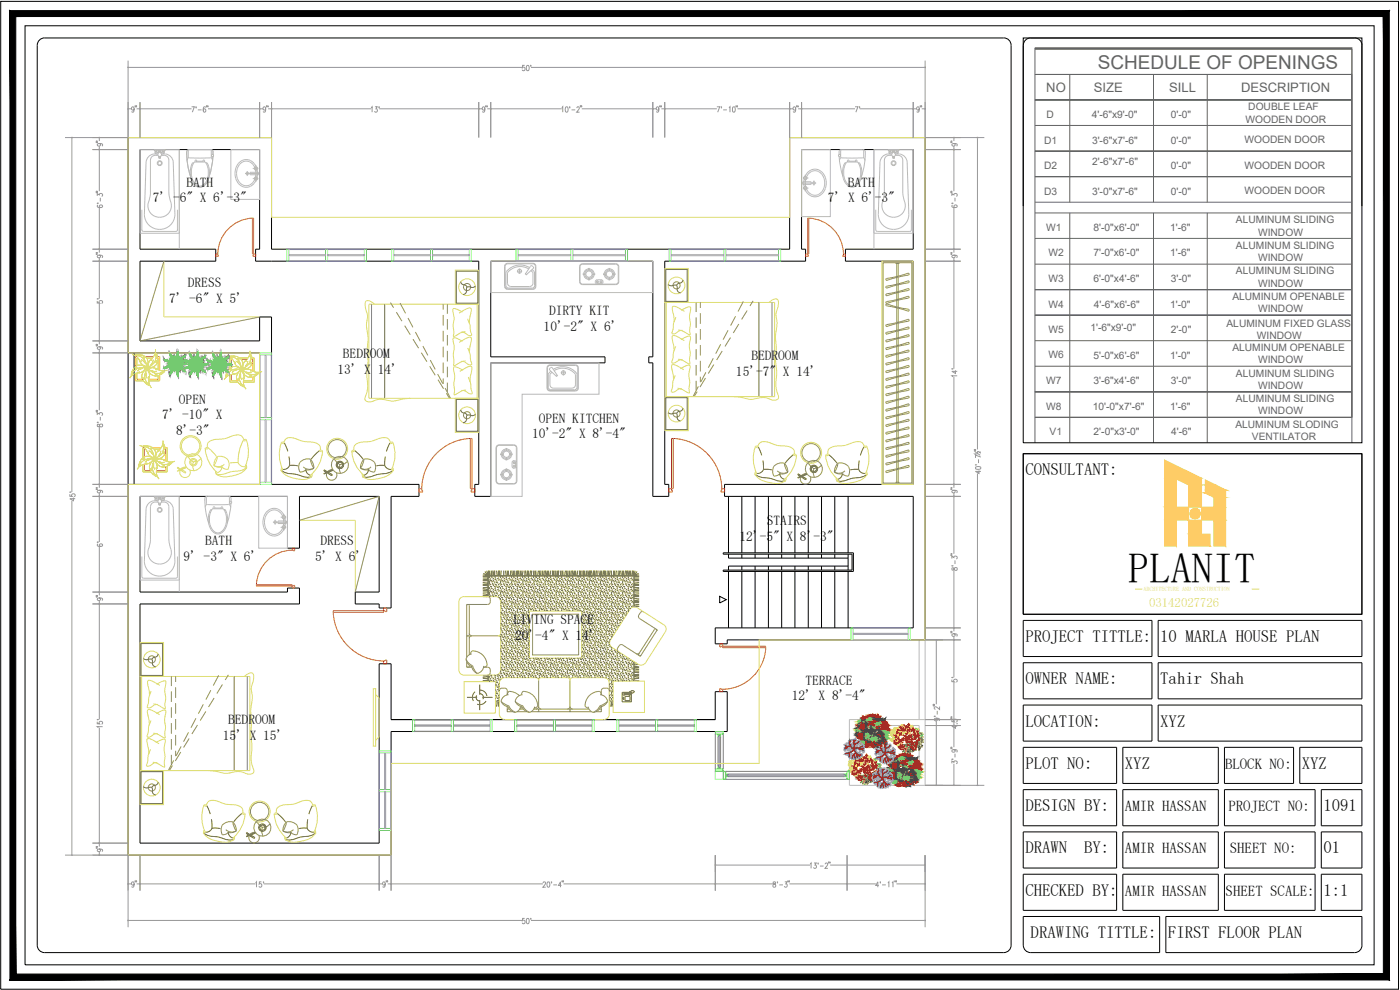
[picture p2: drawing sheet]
<svg xmlns="http://www.w3.org/2000/svg" width="420mm" height="297mm" viewBox="0 0 420 297" stroke-linecap="round" stroke-linejoin="round" font-family="sans-serif">
<defs><g id="words">
<text font-size="12.8" x="338.5" y="174.9">PLANIT</text>
<text font-size="5.7" fill="#636466" x="329.5" y="20.8">SCHEDULE OF OPENINGS</text>
<g font-size="5">
<text x="307.7" y="142.6">CONSULTANT:</text>
<text x="307.7" y="192.6">PROJECT TITTLE:</text>
<text x="348.2" y="192.6">10 MARLA HOUSE PLAN</text>
<text x="307.7" y="205.3">OWNER NAME:</text>
<text x="348.2" y="205.3">Tahir Shah</text>
<text x="307.7" y="218">LOCATION:</text>
<text x="348.2" y="218">XYZ</text>
<text x="307.7" y="230.7">PLOT NO:</text>
<text x="337.6" y="230.7">XYZ</text>
<text x="390.7" y="230.7">XYZ</text>
<text x="307.7" y="243.4">DESIGN BY:</text>
<text x="397.2" y="243.4">1091</text>
<text x="307.7" y="256.1">DRAWN</text>
<text x="325.3" y="256.1">BY:</text>
<text x="397.2" y="256.1">01</text>
<text x="307.7" y="268.8">CHECKED BY:</text>
<text x="397.2" y="268.8">1:1</text>
<text x="309.3" y="281.4">DRAWING TITTLE:</text>
<text x="350.5" y="281.4">FIRST FLOOR PLAN</text>
</g>
<g font-size="4.5">
<text x="367.6" y="230.7">BLOCK NO:</text>
<text x="337.6" y="243.4">AMIR HASSAN</text>
<text x="368.7" y="243.3">PROJECT NO:</text>
<text x="337.6" y="256.1">AMIR HASSAN</text>
<text x="369.1" y="256.1">SHEET NO:</text>
<text x="337.6" y="268.8">AMIR HASSAN</text>
<text x="367.8" y="268.8">SHEET SCALE:</text>
</g>
<g font-size="4">
<text x="55.9" y="56">BATH</text>
<text x="254.5" y="56">BATH</text>
<text x="45.9" y="60.7">7' -6&quot; X 6'-3&quot;</text>
<text x="248.5" y="60.7">7' X 6'-3&quot;</text>
<text x="56.4" y="86.1">DRESS</text>
<text x="50.8" y="90.8">7' -6&quot; X 5'</text>
<text x="164.8" y="94.6">DIRTY KIT</text>
<text x="163.2" y="99.3">10'-2&quot; X 6'</text>
<text x="102.9" y="107.5">BEDROOM</text>
<text x="225.5" y="108">BEDROOM</text>
<text x="101.3" y="112.2">13' X 14'</text>
<text x="220.9" y="112.7">15'-7&quot; X 14'</text>
<text x="48.6" y="125.8">7' -10&quot; X</text>
<text x="53.7" y="121.1">OPEN</text>
<text x="52.8" y="130.5">8'-3&quot;</text>
<text x="159.7" y="131.5">10'-2&quot; X 8'-4&quot;</text>
<text x="161.7" y="126.9">OPEN KITCHEN</text>
<text x="230.1" y="157.6">STAIRS</text>
<text x="61.6" y="163.6">BATH</text>
<text x="96.2" y="163.5">DRESS</text>
<text x="222" y="162.3">12'-5&quot; X 8'-3&quot;</text>
<text x="55.1" y="168.3">9' -3&quot; X 6'</text>
<text x="94.6" y="168.2">5' X 6'</text>
<text x="154.1" y="187.2">LIVING SPACE</text>
<text x="154.6" y="191.9">20'-4&quot; X 14'</text>
<text x="241.7" y="205.5">TERRACE</text>
<text x="237.6" y="210.1">12' X 8'-4&quot;</text>
<text x="68.5" y="217.3">BEDROOM</text>
<text x="66.9" y="222">15' X 15'</text>
</g>
<g font-size="3.9" fill="#636466">
<text x="314" y="27.7">NO</text>
<text x="328.3" y="27.7">SIZE</text>
<text x="350.9" y="27.7">SILL</text>
<text x="372.4" y="27.7">DESCRIPTION</text>
</g>
<text font-size="3.8" fill="#fecc66" x="344.8" y="182.1">03142027726</text>
<g font-size="3.1" fill="#636466">
<text x="314.1" y="35.4">D</text>
<text x="327.6" y="35.4">4'-6&quot;x9'-0&quot;</text>
<text x="351.4" y="35.4">0'-0&quot;</text>
<text x="374.6" y="33.1">DOUBLE LEAF</text>
<text x="373.8" y="36.8">WOODEN DOOR</text>
<text x="313.4" y="43.1">D1</text>
<text x="327.7" y="43.1">3'-6&quot;x7'-6&quot;</text>
<text x="351.4" y="43.1">0'-0&quot;</text>
<text x="373.5" y="43">WOODEN DOOR</text>
<text x="313.4" y="50.7">D2</text>
<text x="327.8" y="49.5">2'-6&quot;x7'-6&quot;</text>
<text x="351.4" y="50.7">0'-0&quot;</text>
<text x="373.5" y="50.6">WOODEN DOOR</text>
<text x="313.4" y="58.4">D3</text>
<text x="327.7" y="58.4">3'-0&quot;x7'-6&quot;</text>
<text x="351.4" y="58.4">0'-0&quot;</text>
<text x="373.5" y="58.3">WOODEN DOOR</text>
<text x="314" y="69.3">W1</text>
<text x="328.2" y="69.3">8'-0&quot;x6'-0&quot;</text>
<text x="351.2" y="69.3">1'-6&quot;</text>
<text x="370.9" y="67">ALUMINUM SLIDING</text>
<text x="377.6" y="70.7">WINDOW</text>
<text x="314.6" y="76.9">W2</text>
<text x="328.2" y="76.9">7'-0&quot;x6'-0&quot;</text>
<text x="351.2" y="76.9">1'-6&quot;</text>
<text x="370.9" y="74.6">ALUMINUM SLIDING</text>
<text x="370.9" y="82.3">ALUMINUM SLIDING</text>
<text x="377.6" y="78.3">WINDOW</text>
<text x="314.6" y="84.6">W3</text>
<text x="328.2" y="84.6">6'-0&quot;x4'-6&quot;</text>
<text x="351.4" y="84.6">3'-0&quot;</text>
<text x="369.8" y="89.9">ALUMINUM OPENABLE</text>
<text x="377.6" y="86">WINDOW</text>
<text x="314.6" y="92.3">W4</text>
<text x="328.3" y="92.3">4'-6&quot;x6'-6&quot;</text>
<text x="351.2" y="92.3">1'-0&quot;</text>
<text x="377.6" y="93.6">WINDOW</text>
<text x="314.6" y="99.9">W5</text>
<text x="327.2" y="99.4">1'-6&quot;x9'-0&quot;</text>
<text x="351.4" y="99.9">2'-0&quot;</text>
<text x="368.1" y="98">ALUMINUM FIXED GLASS</text>
<text x="377.2" y="101.7">WINDOW</text>
<text x="314.6" y="107.6">W6</text>
<text x="328.2" y="107.6">5'-0&quot;x6'-6&quot;</text>
<text x="351.2" y="107.6">1'-0&quot;</text>
<text x="369.8" y="105.2">ALUMINUM OPENABLE</text>
<text x="370.9" y="113">ALUMINUM SLIDING</text>
<text x="377.6" y="109">WINDOW</text>
<text x="314" y="115.3">W7</text>
<text x="328.2" y="115.3">3'-6&quot;x4'-6&quot;</text>
<text x="351.4" y="115.3">3'-0&quot;</text>
<text x="377.6" y="116.7">WINDOW</text>
<text x="314" y="122.9">W8</text>
<text x="328" y="123">10'-0&quot;x7'-6&quot;</text>
<text x="351.2" y="123">1'-6&quot;</text>
<text x="370.9" y="120.6">ALUMINUM SLIDING</text>
<text x="377.6" y="124.3">WINDOW</text>
<text x="315" y="130.6">V1</text>
<text x="328.2" y="130.6">2'-0&quot;x3'-0&quot;</text>
<text x="351.5" y="130.6">4'-6&quot;</text>
<text x="370.8" y="128.3">ALUMINUM SLODING</text>
<text x="375.7" y="132">VENTILATOR</text>
</g>
<text font-size="1.8" fill="#fecc66" x="343.2" y="177.3">ARCHITECTURE AND CONSTRUCTION</text>
</g></defs>
<!-- layer: wall -->
<path d="M38.4 41.3h43.1v33.5h155.5v-33.5h40.6v150.7h-59.4v1.2h-3.5v-4.8h59.4v-39.5h-56.7v-3.6h56.7v-66.9h-20.4v-3.6h20.4v-29.9h-33.5v29.9h1.2v3.6h-42.3v66.9h1.2v3.6h-4.8v-40h-1.2v-1.8h1.2v-28.7h-48.6v28.7h34.3v1.8h-34.3v40h-4.8v-3.6h1.2v-66.9h-67v-3.6h1.2v-29.9h-35.9v29.9h22.7v3.6h-22.7v23.9h35.9v-7.2h3.6v50.2h44.3v3.6h-8.4v33.5h-3.6v-1.2h-7.2v-3.6h7.2v-28.7h-23.9v15.6h-3.6v-15.6h-44.3v28.7h44.3v-1.2h3.6v4.8h-47.9v71.8h71.8v-53.8h3.6v16.7h97.3v-8.4h3.5v12h-100.8v37.1h-79zM38.4 105.9h39.5v39.4h-39.5M40.2 105.9v39.4" fill="none" stroke="#000" stroke-width=".3"/>
<!-- layer: SANITARY -->
<g fill="none" stroke="#bababa" stroke-width=".3">
<path d="M46.2 45.1l.3 .3h.5l.3-.3M46.2 45.1h1.1M46.5 45.5v.5l.9 .3M46.5 45.5h.5M46.5 45.5l.2 .1M46.6 45.4v.2h.1M46.7 45.6h.1M46.8 45.5v.1M46.8 45.6h.1M46.8 45.4v.1M46.9 45.4l.1 .1M47 45.4v.2"/>
<path d="M47 45.5v.1M47 45.6h-.1M47.1 45.6h.5M47.4 46.6a1.65 1.65 0 0 0-2.3 1.4l-.1 10.9a5.7 5.7 0 0 0-.2 4.5 3.6 3.6 0 0 0 4.9 1.3 3.6 3.6 0 0 0 1.3-4.8l-.3-2v-9.9a1.39 1.39 0 0 0-1.4-1.4M47.4 46.2a2.81 2.81 0 0 0-3.6 2.4l-.5 15.8M47.6 45.6h-1.1M47.6 46.9l.2 .6 .4-.2M47.7 47.2l.2 .3 .3-.3M47.7 47.2l.2 .2 .2-.2M47.7 45.6l-.2 .4M47.7 45.6v.1M47.7 45.7a.59 .59 0 0 0-.2 1 .59 .59 0 0 0 1-.4l-.1-.3"/>
<path d="M47.7 46.9l.2 .4 .2-.4M47.7 45.7h.5M47.7 45.2l-.1-.3v.7h.7M47.8 45.1h.3M48.1 45v.6M48.1 45l.1 .6M48.1 45h-.3l-.1 .6M48.1 45.2l.2-.3v.7M48.2 45.7l.1 .3M48.2 45.6v.1M48.2 45.6l.5 .1M48.2 46.9v.4"/>
<path d="M48.3 45.6h1M48.4 46.2h1.3M48.5 46.6h.8M48.5 45.1h1.1M48.5 45.1l.3 .3M48.8 45.6l-.1 .1M48.8 45.6h.1M48.8 45.5h.5M48.8 45.4v.2M48.8 45.4v.1M48.9 45.6h.1M48.9 45.4v.1"/>
<path d="M49 45.4v.1M49 45.6h.1M49 45.5v.1M49.1 45.6h.1M49.3 45.4l-.1 .2M49.3 45.5v.5l-.8 .2M49.3 45.5l-.2 .1M49.6 45.1l-.3 .3h-.5M49.7 46.2a2.65 2.65 0 0 1 2.3 2.4l.5 15.8a4.6 4.6 0 0 1-4.6 4.4 4.6 4.6 0 0 1-4.6-4.4M56.6 47.3l-.5 .9M56.8 44.9h6.3M56.8 44.9l-.3 .3 .2 2.1 6.4 .1"/>
<path d="M56.8 44.9l-.6 .2a20.4 20.4 0 0 0 1.1 8.4M57.3 53.5a2.81 2.81 0 0 0 3.5 2.5 3.7 3.7 0 0 0 1.8-2.5M57.8 48.8h.4M57.8 48.8a6.3 6.3 0 0 0-.5 4.7M58.3 48.6h3.3a5.3 5.3 0 0 1-.8 7 2.43 2.43 0 0 1-3.2-2.2 5.6 5.6 0 0 1 .7-4.8zM58.5 48.6l.3-.6 .2 .6M59 48.4h1.9M60.9 48.6l.3-.6 .2 .6M61.8 48.8h.3a6.3 6.3 0 0 1 .5 4.7M62.8 53l-.2 .5M63.1 44.9l.3 .3M63.1 44.9a.97 .97 0 0 1 .8 1.4l.1 .1"/>
<path d="M63.3 47.3l.5 .9M63.4 46.9h.1M63.4 46.4h.1M63.4 45.2v1.9M63.4 47l-.3 .4M63.5 46.4v.5M63.5 46.9l.5 .1M63.9 47l-.4 3-.7 3M64 47h-.1M64 46.4h-.5M64 46.4v.6M69.3 44.9h8.6v14.9h-8.6z"/>
<path d="M72.9 48.6a4.1 4.1 0 0 0 .4 7 2.75 2.75 0 0 0 3.1-1.7M72.9 48.6l1.2-.3 .8 .3M73.5 52.1h4M74.2 51.3v1.5M75 48.6l.7 .5 .7 1.1M75 51.7h2.6v.7h-2.6zM75.8 50.5h1.7M75.9 53.6h1.6M76.7 51.1v1.9M76.8 49.6v2.1M76.8 52.4v2.1M76.9 50a3.2 3.2 0 0 0-3.4-2.1 3.2 3.2 0 0 0-2.8 2.9 4.1 4.1 0 0 0 3.5 5.4 3.5 3.5 0 0 0 2.7-2.1"/>
<path d="M77.2 50.9v2.2M240.6 44.9h8.6v20.1h-8.6zM240.9 54.6h2.5v.7h-2.5zM241 54.9h3.9M241 56.5h1.6M241 53.4h1.6M241.3 53.8v2.2M241.6 52.9a3.2 3.2 0 0 1 3.4-2.1 3.2 3.2 0 0 1 2.8 2.9l.2 1.6-.3 1.2M241.7 52.5v2.1M241.7 55.3v2.1M241.8 53.9v2M242.6 52.3l-.5 .8"/>
<path d="M244.3 54.2v1.5M246.6 52.3a2.48 2.48 0 0 0-4 0M246.6 52.3a4.4 4.4 0 0 1 .7 4.1M247.3 56.4a2.69 2.69 0 0 1-2.5 2.2 2.69 2.69 0 0 1-2.7-1.8M247.7 56.5a3.2 3.2 0 0 1-2.9 2.6 3.2 3.2 0 0 1-3.2-2.1M251.8 47l.4 3 .8 3M252.2 46.4h-.5l-.1 .2 .1 .4 .5-.1M252.3 46.4v.5M252.4 47.3l-.5 .9M252.6 44.9h6.3M252.6 44.9a.97 .97 0 0 0-.8 1.4M252.6 44.9l-.3 .3v1.8l.3 .4"/>
<path d="M253.7 54.9a2.19 2.19 0 0 0 3.1 1M253.9 48.8h-.3a6.2 6.2 0 0 0 .1 6.1M254.3 48.6l.3-.6 .2 .6M254.8 48.4h1.9M256.7 48.6l.3-.6 .2 .6M257.4 48.6a5.2 5.2 0 0 1-1.1 7.1 2.79 2.79 0 0 1-3-2.8 5.8 5.8 0 0 1 .7-4.1M257.4 48.6h-3.3l-.1 .2M257.5 48.8h.4a5.5 5.5 0 0 1-1.1 7.1M258.9 44.9l.6 .2a18.3 18.3 0 0 1-1 7.9M258.9 44.9l.3 .3-.1 2.1-6.5 .1M259.1 47.3l.5 .9M265.4 48v9.9"/>
<path d="M265.4 57.9l-.1 1a5.8 5.8 0 0 0-.2 4.5l1.1 1.2 .9 .4 1.1 .2M266.4 46.2a2.7 2.7 0 0 0-2.3 2.4l-.5 15.8a4.6 4.6 0 0 0 4.6 4.4 4.6 4.6 0 0 0 4.6-4.4l-.6-15.8a2.78 2.78 0 0 0-3.5-2.4M266.5 45.1h1.1M266.5 45.1l.3 .3M266.8 45.5h.5M266.8 45.4h.5M266.8 46.6h.8M266.8 45.4v.6l.7 .2M266.8 45.4v.1M266.8 46.6a1.39 1.39 0 0 0-1.4 1.4M266.9 45.6h.9M266.9 45.5v.1"/>
<path d="M266.9 45.6h.1M266.9 45.4v.1M267 45.4v.2M267 45.6h.1M267.1 45.6h.1M267.1 45.5v.1M267.1 45.4v.1M267.2 45.4v.1M267.2 45.5v.1M267.2 45.6h.1M267.3 45.4l-.1 .2M267.3 45.4v.1"/>
<path d="M267.3 45.6h.6M267.5 46.2h-1.1M267.6 45.1l-.3 .3M267.9 46.9v.4M267.9 45.7l-.2 .3M267.9 45.7h.5M267.9 45.7l-.1 .3M267.9 45.6v.1M268 47.2l.2 .3 .2-.3M268 47.2l.2 .2 .2-.2M268 45.1h.3M268 45.2l-.2-.3v.7"/>
<path d="M268 45h.3M268 45l-.1 .6M268 45v.6M268.3 45v.6M268.3 45l.1 .6M268.4 45.2l.1-.3v.7h-.7M268.4 46.9l-.2 .4-.2-.4M268.4 45.7v.1M268.4 45.6v.1M268.4 45.6l.2 .4M268.4 45.8a.58 .58 0 0 1 .3 .8 .58 .58 0 0 1-.8 .3 .58 .58 0 0 1-.2-.9M268.5 46.9l-.1 .6-.5-.2"/>
<path d="M268.5 45.6h1.1v.4l-.9 .3M268.7 46.6a1.67 1.67 0 0 1 2.2 1.1l.2 11.2a5.8 5.8 0 0 1 .1 4.5l-1 1.2-1 .4-1 .2M268.8 45.1h1M268.8 45.1l.3 .3h.4M269 45.6h-.5M269.1 45.6h.1M269.1 45.5h.4M269.1 45.5v.1M269.1 45.4v.2M269.2 45.4l-.1 .1M269.2 45.4l.1 .1M269.3 45.6h.1"/>
<path d="M269.3 45.5v.1M269.3 45.6h-.1M269.4 45.4l-.1 .1M269.4 45.4l.1 .1M269.5 45.6h.1M269.5 45.4v.2M269.5 45.4v.1M269.8 45.1l-.3 .3M42.6 62.9v6.1M53.3 62.9v6.1l-.3 .4h-10l-.4-.4M53.8 70h-11.8v-25.1h11.8v29.9M147.3 78.4h48.6v9.4h-48.6z"/>
<path d="M151.4 79.9v6M151.4 79.9a.88 .88 0 0 1 .9-.9h7.6a.88 .88 0 0 1 .9 .9v6a.88 .88 0 0 1-.9 .9h-7.6a.92 .92 0 0 1-.9-.9M151.6 79.9v6M151.6 79.9l.2-.5 .5-.3h7.6l.6 .3 .2 .5v6l-.5 .7-7.9 .1-.5-.3-.2-.5M174.9 79.1h9.9M174.9 79.3h9.9M174.9 79.1a.94 .94 0 0 0-1 1v4.4a.94 .94 0 0 0 1 .9h9.9a.91 .91 0 0 0 .9-.9v-4.5a.94 .94 0 0 0-.9-.9M184.8 79.3a.79 .79 0 0 1 .8 .7l-.1 4.5a.76 .76 0 0 1-.7 .7h-9.9a.79 .79 0 0 1-.8-.7v-4.4a.79 .79 0 0 1 .8-.8M262.3 70h11.8v-25.1h-11.8v29.9M262.8 62.9v6.1l.3 .4h10l.4-.4v-6.1M152 81.4l-.2 .5v3.8l.2 .5 .6 .2h7.4l.4-.7-.1-4.3M152.3 85a.98 .98 0 0 0 1 .9"/>
<path d="M153.3 86h5.7M155.1 81.4h1.6M155.9 80.6v1.5M158.7 80.7a4.8 4.8 0 0 0-6.4 1.2v3.1M158.9 80.3a5.4 5.4 0 0 0-6.9 1.1M159.3 81.2l.6 .6M159.7 80.8l.6 .6M159.9 81.7l.1 3.3M160 85a.98 .98 0 0 1-1 .9M160 80l-.7-.2-1.6 2.4 .3 .3 2-1.9v-.6M175 82.2l.7 .1h-.7zM175.2 82.3a1.58 1.58 0 0 0 1.5 1.5"/>
<path d="M175.5 82.3l.2 .7 1 .5M176.7 80.5h.1v.7zM176.7 80.7a1.58 1.58 0 0 0-1.5 1.5M176.7 81l-.7 .2-.5 1M176.7 83.3l.1 .7h-.1zM176.8 81l1 .5 .2 .7M176.8 80.7a1.58 1.58 0 0 1 1.5 1.5M177.8 82.3l.7-.1v.1zM178 82.3l-.2 .7-1 .5M178.3 82.3a1.58 1.58 0 0 1-1.5 1.5M179.3 84.3v.6M179.3 83.9h1"/>
<path d="M179.3 83.9a.58 .58 0 0 0-.6 .4 .58 .58 0 0 0 .3 .7h1.7a.59 .59 0 0 0 .3-.7 .59 .59 0 0 0-.6-.4M180.3 84.3v.6M181.1 82.2l.7 .1h-.7zM181.3 82.3a1.58 1.58 0 0 0 1.5 1.5M181.6 82.3l.3 .7 1 .5M182.8 80.5h.2l-.1 .7zM182.8 80.7a1.58 1.58 0 0 0-1.5 1.5M182.9 81l-1 .5-.3 .7M182.9 83.3l.1 .7h-.2zM182.9 81l.7 .2 .5 1M183 80.7a1.58 1.58 0 0 1 1.5 1.5M183.9 82.3l.7-.1v.1z"/>
<path d="M184.1 82.3l-.2 .7-1 .5M184.5 82.3a1.58 1.58 0 0 1-1.5 1.5M147.3 108.9h32.5v9.4h-23.1v30.6h-9.4zM164.4 109.7l.6-.2h7.7a.88 .88 0 0 1 .9 .9v6a.92 .92 0 0 1-.9 .9h-7.7a.88 .88 0 0 1-.8-.9v-6zM164.5 109.8l.5-.1 7.7-.1a.7 .7 0 0 1 .7 .8v6l-.2 .6-.5 .2h-7.7l-.5-.2-.2-.6v-6zM165.7 111.7l-.6 .6M165.8 110.4l1.5 2.3-.3 .2-2-1.8M165.8 110.4l-.6-.1-.3 .3 .1 .5M166.1 110.8a5 5 0 0 1 7.1 1.6v3.8l-.5 .7h-7.4l-.5-.2-.2-.5-.1-3.8 .8-1.1M166.3 111.2a4.8 4.8 0 0 1 6.4 1.2v3.1a.98 .98 0 0 1-1 .9l-5.7 .1a1.02 1.02 0 0 1-.9-1v-3.3M168.3 111.9h1.6M169.1 111.1v1.5"/>
<path d="M148.8 134.4l.1 9.9a.94 .94 0 0 0 .9 .9h4.4a.94 .94 0 0 0 .9-.9v-9.9M148.9 134.4a.94 .94 0 0 1 .9-.9h4.4a.94 .94 0 0 1 .9 .9M149 134.4v9.9a.79 .79 0 0 0 .8 .8h4.4a.79 .79 0 0 0 .8-.8M149 134.4a.79 .79 0 0 1 .8-.8h4.4a.76 .76 0 0 1 .8 .8M150.3 136.2l.6 .1-.6 .1zM150.4 136.4a1.58 1.58 0 0 0 1.5 1.5M150.7 136.3l.5 1 .8 .2M151.9 134.6h.2l-.1 .7zM151.9 134.7a1.58 1.58 0 0 0-1.5 1.5M152 135l-.8 .3-.5 1M152 137.3l.1 .7h-.2zM152 135l1 .5 .2 .8"/>
<path d="M152.1 134.7a1.58 1.58 0 0 1 1.5 1.5M153 136.3l.7-.1v.2zM153.2 136.3l-.2 .7-1 .5M153.6 136.4a1.58 1.58 0 0 1-1.5 1.5M153.7 139.9l.2 .4 .5 .2M154 139.9h.6M154 138.8h.6M154.7 138.5v1.7M154.7 138.5a.57 .57 0 0 0-.6-.3 .57 .57 0 0 0-.4 .6v1.1M155 134.4v9.9M45.1 152.1l-.1 10.9a5.7 5.7 0 0 0-.2 4.5 3.6 3.6 0 0 0 4.9 1.3 3.6 3.6 0 0 0 1.3-4.8l-.3-2v-9.9M46.2 149.1h1.1"/>
<path d="M46.2 149.1l.3 .3h.5l.3-.3M46.5 149.5v.6l.7 .1M46.5 149.5l.1 .2M46.5 149.5h.2M46.6 149.6h.1M46.7 149.5v.1M46.7 149.6h.1M46.7 149.5h.1M46.8 149.5v.1M46.8 149.6v.1M46.8 149.5h.1M46.9 149.5h.1"/>
<path d="M46.9 149.6h.1M47 149.5v.2M47 149.5v.1M47 149.6l-.1 .1M47.3 150.2l.1 .1M47.4 150.2a2.83 2.83 0 0 0-3.6 2.5l-.5 15.8M47.4 150.7a1.62 1.62 0 0 0-2.2 1.3M47.5 150.1a.56 .56 0 0 0 0 .7 .56 .56 0 0 0 .8 0 .56 .56 0 0 0 .1-.7M47.6 149.6l-1.1 .1M47.6 149.7h-.5M47.7 151.3l-.1-.4 .2 .6h.3l.1-.6v.4M47.7 151.3l.2 .2"/>
<path d="M47.7 149.7l-.2 .4M47.7 149.6v.1M47.7 149.8l-.2 .3M47.7 151l.2 .3 .2-.3M47.7 149.7v.1M47.7 149.7h.5M47.7 149.3l-.1-.3v.7h.7v-.7l-.2 .3M47.8 149.1h.3M48.1 149.1v.6M48.1 149.1l.1 .6M48.1 149.1h-.3l-.1 .6M48.1 151.3l-.2 .2"/>
<path d="M48.2 151.3l-.3 .2M48.2 149.7v.1M48.2 149.6v.1M48.2 149.7l.1 .3-.1-.2M48.2 149.7l.5 .1M48.3 149.6l1 .1M48.4 150.2h1.3M48.5 150.7h.8M48.5 149.1h1.1M48.5 149.1l.3 .3M48.6 150.2l-.1 .1M48.8 149.7l-.1 .1"/>
<path d="M48.8 149.6h.1M48.8 149.5h.1M48.8 149.4v.2M48.9 149.6v.1M48.9 149.5h.1M49 149.5h.1M49 149.5v.1M49 149.6h.1M49 149.6v.1M49.1 149.5v.1M49.1 149.5h.2M49.1 149.6v.1"/>
<path d="M49.3 150.7a1.39 1.39 0 0 1 1.4 1.3M49.3 149.5v.6l-.7 .1M49.3 149.5l-.1 .1M49.6 149.1l-.3 .3h-.5M49.7 150.3a2.65 2.65 0 0 1 2.3 2.4l.5 15.8a4.6 4.6 0 0 1-4.6 4.4 4.6 4.6 0 0 1-4.6-4.4M61.9 149.2v1.9M62 151.1l.2 .3M62 151.3l-.4 .9M62.2 148.9l-.6 .3a18.8 18.8 0 0 0 1 7.8M62.3 148.9h6.2M62.3 148.9l-.3 .3M63 154.1l-.2 1.7 .2 1.7"/>
<path d="M63.1 154.1l.7-1.4h3.2a5.2 5.2 0 0 1-1 7.1 2.53 2.53 0 0 1-2.9-2.3M64 152.7l.2-.6 .2 .6M64.4 152.4h2M66.4 152.7l.2-.6 .2 .6M67.2 152.9h.4M67.6 152.9a5.2 5.2 0 0 1-1.7 7.2 2.92 2.92 0 0 1-3.2-2.5 6.1 6.1 0 0 1 .6-4.7h.3M68.8 151.3l.4 .9M68.9 151h.1M68.9 150.5h.1M68.9 150.5v.5M69.3 151l-.3 3.1-.8 2.9M69.3 150.4a.96 .96 0 0 0-.8-1.5l.4 .3-.2 2.1-6.5 .1"/>
<path d="M69.4 150.4l-.5 .1M69.4 150.4v.6h-.5M77.6 148.9h8.7v15.6h-8.7zM81.9 156.7h4M82.6 155.9v1.5M83.3 153.2l.8 .6 .7 1M83.3 153.2a3.2 3.2 0 0 0-3.9 3.8 3 3 0 0 0 3.9 3.1M83.4 156.3h2.6v.8h-2.6zM84.2 158.2h1.7M84.2 155.2h1.7M84.7 153.7a3.3 3.3 0 0 0-3.8-.8 3.3 3.3 0 0 0-2 3.4 3.8 3.8 0 0 0 4.2 4.4l1.6-1.1M84.7 153.7l.6 1"/>
<path d="M84.8 158.5l-.5 .8-1 .8M85.1 155.7v2M85.2 154.2v2.1M85.2 157.1v2.1M85.2 158.7l-.5 .9M85.5 155.6v2.2M150.3 142.3l.6 .1-.6 .1zM150.4 142.5a1.58 1.58 0 0 0 1.5 1.5M151.9 140.7h.2l-.1 .7zM151.9 140.8a1.58 1.58 0 0 0-1.5 1.5M152 141.1a1.26 1.26 0 0 0-1.3 1.3 1.26 1.26 0 0 0 1.3 1.3M152 143.5l.1 .7h-.2z"/>
<path d="M152 141.1a1.26 1.26 0 0 1 1.2 1.3 1.26 1.26 0 0 1-1.2 1.3M152.1 140.8a1.58 1.58 0 0 1 1.5 1.5M153 142.4l.7-.1v.2zM153.6 142.5a1.58 1.58 0 0 1-1.5 1.5M154.7 140.2l-.3 .3M42.6 167v6M53.3 167v6l-.3 .4-10 .1-.4-.5M53.8 174h-11.8v-25.1h11.8v28.7M275.8 192v23.9M277.6 192v43.6h-22.7v-19.7h22.7M256.7 217.7h19.1v16.1h-19.1z"/>
<circle cx="47.9" cy="49" r=".54"/>
<circle cx="47.9" cy="49" r=".73"/>
<circle cx="74.2" cy="52" r=".37"/>
<circle cx="76.8" cy="53.5" r=".37"/>
<circle cx="76.8" cy="50.6" r=".37"/>
<circle cx="76.8" cy="50.6" r=".52"/>
<circle cx="76.8" cy="53.5" r=".52"/>
<circle cx="241.7" cy="56.4" r=".52"/>
<circle cx="241.7" cy="53.4" r=".52"/>
<circle cx="241.7" cy="56.4" r=".37"/>
<circle cx="241.7" cy="53.4" r=".37"/>
<circle cx="244.3" cy="54.9" r=".37"/>
<circle cx="268.2" cy="49" r=".73"/>
<circle cx="268.2" cy="49" r=".54"/>
<circle cx="155.9" cy="81.4" r=".6"/>
<circle cx="176.8" cy="82.3" r=".94"/>
<circle cx="179.3" cy="84.5" r=".31"/>
<circle cx="180.4" cy="84.5" r=".31"/>
<circle cx="182.9" cy="82.3" r=".94"/>
<circle cx="169.1" cy="111.8" r=".6"/>
<circle cx="152" cy="136.3" r=".94"/>
<circle cx="154.3" cy="139.9" r=".31"/>
<circle cx="154.3" cy="138.8" r=".31"/>
<circle cx="47.9" cy="153" r=".54"/>
<circle cx="47.9" cy="153" r=".73"/>
<circle cx="82.6" cy="156.7" r=".37"/>
<circle cx="85.2" cy="155.2" r=".37"/>
<circle cx="85.2" cy="158.2" r=".37"/>
<circle cx="85.2" cy="158.2" r=".52"/>
<circle cx="85.2" cy="155.2" r=".52"/>
<circle cx="152" cy="142.4" r=".94"/>
</g>
<!-- layer: FURNITURE -->
<g fill="none" stroke="#dddd6e" stroke-width=".3">
<path d="M38.4 41.3h43.1v23.9h155.5v-23.9h40.6v150.7h-49.8v37.1h-110.4v27.5h-79v-111.3h39.5v-39.4h-39.5zM49.2 78.4v16.7h28.7M264.6 78.4h9.5v66.9h-9.5zM110.7 91.3h33v28.2h-33zM112.4 91.3l-.8-.7a1.1 1.1 0 0 0-1.2-.5 1.1 1.1 0 0 0-.8 1l.3 2.2a6 6 0 0 1 .1 4.1v1a16.8 16.8 0 0 1 .2 6.8 23.7 23.7 0 0 1-.1 7.5l.2 4-.7 2.4a1.07 1.07 0 0 0 .2 1.2 1.07 1.07 0 0 0 1.2 .3l.9-.2a6.7 6.7 0 0 1 5.4-.1l5.8-.8M136.6 81.1h7.1v10.2h-7.1zM137.8 93.9l1.9-1.1a1.32 1.32 0 0 1 1.7-.2l-.6 4.5M138.8 93.6l-1.4-.7a.97 .97 0 0 0-1.5 0l.1 .8a7.4 7.4 0 0 1 0 4.2l.2 1.6-.1 1.5 2.5-1.3 1.1-.2M140.3 95.6l.7 1.8 .5 2.7a.46 .46 0 0 1-.2 .6 .46 .46 0 0 1-.6 0 3.5 3.5 0 0 0-2.4-1M143.2 91.3v28.2M199.5 80.5h7.1v10.2h-7.1zM199.5 90.7h33v28.3h-33z"/>
<path d="M200 90.7v28.3M202.8 95.1l-.7 2-.1 1.9a.72 .72 0 0 0-.1 1.2 2.24 2.24 0 0 0 1.9-.9l1.1-.2M204.4 93.1l1.4-.7a.99 .99 0 0 1 1.5 0l-.1 .8a7.6 7.6 0 0 0 0 4.2l-.2 3-2.1-1.1-1.4-.3M205.4 93.4l-1.9-1.1a1.05 1.05 0 0 0-1.7-.1l.6 4.4M230.8 90.7l1.1-.7a1.05 1.05 0 0 1 1.3-.2 1.05 1.05 0 0 1 .4 1.2l-.3 1.8a5.6 5.6 0 0 0-.1 4.1v1a17 17 0 0 0-.2 6.8 23.6 23.6 0 0 0 .1 7.4l-.2 3.7 .7 2.8a1.07 1.07 0 0 1-.2 1.2 1.07 1.07 0 0 1-1.2 .3l-.7-.2a6.3 6.3 0 0 0-5.3-.2l-1 .1-3.1-.6-2.1-.2M136.6 119.5h7.1v10.2h-7.1zM137.8 102.7l2-1.1a1.25 1.25 0 0 1 1.6-.2l-.5 4.5M138 111.4l1.9-1.1a1.25 1.25 0 0 1 1.7-.2l-.5 4.5M138.8 102.4l-1.4-.7a1.02 1.02 0 0 0-1.4-.1v.9a7.7 7.7 0 0 1 0 4.1l.2 3.1 2.2-1.1 1.3-.3M139 111.1l-1.7-.8a.68 .68 0 0 0-.7-.3 .68 .68 0 0 0-.5 .5l.1 .7a7.2 7.2 0 0 1 0 4.2l.2 1.6-.1 1.4 2.5-1.2 1.1-.2M140.4 104.4l.7 2 .4 2.5a.46 .46 0 0 1-.1 .6 .46 .46 0 0 1-.6-.1 3.6 3.6 0 0 0-2.5-1M140.5 113.1l.8 2 .4 2.5a.46 .46 0 0 1-.2 .6 .46 .46 0 0 1-.6-.1 3.8 3.8 0 0 0-2.4-1"/>
<path d="M199.5 119h7.1v10.2h-7.1zM202.6 112.6l-.6 1.8-.5 2.7a.46 .46 0 0 0 .1 .6 .46 .46 0 0 0 .7-.1 3.8 3.8 0 0 1 2.4-1M202.8 103.9l-.7 1.7-.4 2.8a.46 .46 0 0 0 .1 .6 .46 .46 0 0 0 .6-.1 3.8 3.8 0 0 1 2.5-1M204.2 110.6l1.4-.7a.97 .97 0 0 1 1.5-.1l-.1 .9a7.4 7.4 0 0 0 0 4.1l-.2 1.6 .1 1.5-2.5-1.2-1.1-.2M204.4 101.9l1.6-.9a.68 .68 0 0 1 .7-.2 .68 .68 0 0 1 .5 .5v.6a7.2 7.2 0 0 0 0 4.2l-.2 3.1-2.4-1.2-1.1-.2M205.2 110.9l-1.9-1.1a1.29 1.29 0 0 0-1.7-.2l.5 4.5M205.4 102.2l-2-1.1a1.29 1.29 0 0 0-1.6-.2l.5 4.5M56.1 137l2 1.7M58 138.6l-.2 1.3 .4 1.4M60.3 137.7l-1.1 .7-1.2 .2M61.6 134.6a10.2 10.2 0 0 0 3.6 7.2M61.8 134.3l-.1 .1"/>
<path d="M62.2 134.3l.3 .1-.2 .3h-.6v-.3M62.2 134.3h-.4M62.5 134.4l2.5 2.6M65.2 137.1l-.3 1.3-.7 1.3a2.57 2.57 0 0 0 3.1-.4M68.4 138l-1.4-1a2.02 2.02 0 0 0-2.8 2.2v.4l.8 .5h1.8M68.4 138l.3 1.4-.3 1.4-1.3-.3-.7-.6M73.2 131.9a2.55 2.55 0 0 0-3.9-1l-1.9 .7-3 .3-1.2 .4a1.71 1.71 0 0 0-1 2M73.2 131.9a12.5 12.5 0 0 0-1.7 6.9l-2.5 .2M73.8 139.4l.2 1M73.9 131.9l-.1 .3-.5 .1-.3-.2M73.9 131.9h-.7M73.9 132a10.1 10.1 0 0 1-.4 8l-1.2-.2-.8-1"/>
<path d="M84.5 132.8a10.2 10.2 0 0 0 .3 8M84.5 132.7h.7M84.5 132.7v.1M85.2 132.7l.2 .2-.1 .2-.8-.3M85.2 132.7a2.48 2.48 0 0 1 3.7-1l1.9 .7 3.3 .3 1.1 .4a1.67 1.67 0 0 1 1 2M95.9 135.1l.2 .3 .7 .1M96.2 135.1l.6 .2M96.2 135.1h-.3M96.8 135.3v.1a10.2 10.2 0 0 1-3.6 7.2l.3 .5a7.7 7.7 0 0 1-6.3 .1l-1.5-.7-1.4-1.3M105.6 135.4a10.2 10.2 0 0 0 3.6 7.2M105.6 135.3v.2M106.2 135.1l-.6 .2"/>
<path d="M106.2 135.1l.2 .2-.8 .2M117.2 132.7a2.48 2.48 0 0 0-3.7-1l-2.3 .8-2.8 .2-1.4 .4a1.72 1.72 0 0 0-.8 2M117.2 132.7l-.1 .4 .8-.3M117.9 132.7h-.7M117.9 132.8v-.1a10.1 10.1 0 0 1-.4 8.1M226.7 134a10.2 10.2 0 0 0 .4 8M226.7 134.1l.9 .1M226.8 133.9l-.1 .1M226.8 133.9h.6M227.4 133.9l.2 .3M233.2 133.6l-3.4-1.1a1.94 1.94 0 0 0-2.4 1.4M233.2 133.6l3.1 .3 1.3 .5a1.72 1.72 0 0 1 .8 1.9"/>
<path d="M238.2 136.6l.5 .1M238.4 136.3h-.3l.1 .3M238.4 136.3l.5 .1 .1 .3M239 136.7h-.3M239 136.6a10.2 10.2 0 0 1-3.6 7.2l.4 .5M247.8 136.6a10.2 10.2 0 0 0 3.6 7.2l-.3 .5M247.8 136.7h.3M248.4 136.3h.3l-.1 .3M248.4 136.3l-.5 .1v.3M248.6 136.6l-.5 .1M259.4 133.9a2.47 2.47 0 0 0-3.7-1l-1.9 .7-3.3 .3-1.1 .4a1.67 1.67 0 0 0-1 2M259.4 133.9l.5-.1a6.6 6.6 0 0 1 .7 5.6l-.8 2.6"/>
<path d="M259.4 133.9l-.2 .2 .2 .2 .7-.2M260.1 133.9v.1M53.3 140.5l2.1 1.4 .3-.1-.1-.2M53.4 140.3l.9 .5M54 140.9l-.7 .4M54.2 141l-.9 .2M54.5 140.9l1.1 .6M55.6 140.1l-.7 .2-.6 .5M55.9 140l-1.7 .9 1.8-.6M56.9 141a1.58 1.58 0 0 1-1.3 2.3 1.58 1.58 0 0 1-1.5-2.2M64.7 141.4l.2 .9 .3-.5M66.6 140.3l-.3 .8-1.1 .7"/>
<path d="M73.4 140.1l.7 .3M74 140.3a7 7 0 0 1-4.3 1.2h-.4a7.4 7.4 0 0 1-4.4 .8 7.5 7.5 0 0 0 6.2 .1l1.6-.7 1.4-1.3M84.6 140.2l-.2 1M85 140.8l-.7 .3M89.9 156.1h16.7v21.5M93.7 142.2l-.2 .9M108.7 142.2l.1 .9M109.2 142.6l-.4 .5M117.4 140.8l.7 .3M117.8 140.2l.2 1M118.1 141.2a8.3 8.3 0 0 1-8.7 2.2l-.5-.3M226.5 142.4a8.2 8.2 0 0 0 8.7 2.2l.5-.3"/>
<path d="M226.8 141.4l-.2 1M227.2 142l-.7 .4M235.9 143.4l-.1 .9M259.6 142l.7 .4M260.1 141.4a1.14 1.14 0 0 1-.6 1.8 9.7 9.7 0 0 1-7.4 1.6 1.17 1.17 0 0 1-1.2-1.4M138.4 179.3l.9-.3h9.4a1.55 1.55 0 0 1 1.6 1.6v9.4a.76 .76 0 0 1-.8 .8 .79 .79 0 0 1 .8 .8v9.4a1.58 1.58 0 0 1-1.6 1.6h-9.4a1.58 1.58 0 0 1-1.6-1.6v-20.4l.1-.5zM42 192.8h7.1v10.2h-7.1zM158.9 183.3h15.7v14.1h-15.7zM191.3 182.3a1.59 1.59 0 0 0-2.2 .5l-5.9 9.3a1.6 1.6 0 0 0 .4 2.2l8 5a1.58 1.58 0 0 0 2.1-.5l6-9.2a1.58 1.58 0 0 0-.5-2.2l-7.9-5M42 203h33v28.2h-33zM42.5 203v28.2M45.3 216.1l-.7 2-.2 1.9a.72 .72 0 0 0 0 1.2 2.28 2.28 0 0 0 1.9-.9l1.1-.2"/>
<path d="M45.4 207.3l-.8 2-.3 2.5a.46 .46 0 0 0 .1 .6 .46 .46 0 0 0 .6 0 3.7 3.7 0 0 1 2.4-1M46.9 214.1l1.4-.7a.99 .99 0 0 1 1.5-.1l-.1 .9a7.1 7.1 0 0 0 0 4.1l-.2 3.1-2.4-1.2-1.1-.2M46.9 205.3l1.7-.8a.7 .7 0 0 1 .7-.3 .7 .7 0 0 1 .5 .5l-.1 .7a7.7 7.7 0 0 0 0 4.2l-.2 3.1-2.4-1.3-1.1-.2M47.9 214.4l-2-1.1a1.05 1.05 0 0 0-1.6-.1l.5 4.4M47.9 205.6l-1.9-1.1a1.25 1.25 0 0 0-1.7-.1l.6 4.4M73.3 203l.8-.7a1.11 1.11 0 0 1 1.1-.5 1.11 1.11 0 0 1 .9 .8l-.3 2.4a5.6 5.6 0 0 0-.1 4.1v1a16.9 16.9 0 0 0-.2 6.9 23.6 23.6 0 0 0 .1 7.4l-.2 3.6 .7 2.8a1.13 1.13 0 0 1-.3 1.3 1.13 1.13 0 0 1-1.3 .2l-.7-.2a6.7 6.7 0 0 0-5.4-.1l-5.9-.8M112 206.6h.7v1.8l1.1 1.1v11.6l-1.1 1v1.8h-.7zM112.7 206.6v17.3M139.3 204.5h9.4v9.4h-9.4zM149.9 204.9v9.4M149.9 214.3a1.58 1.58 0 0 0 1.6 1.6M151.4 215.9h29.9"/>
<path d="M171.9 203.3h9.4a1.58 1.58 0 0 1 1.5 1.6v9.4M171.9 203.3a.79 .79 0 0 0-.8 .8 .79 .79 0 0 0-.8-.8h-7.9a.79 .79 0 0 0-.8 .8 .79 .79 0 0 0-.8-.8h-9.3a1.58 1.58 0 0 0-1.6 1.6M182.8 214.3a1.58 1.58 0 0 1-1.5 1.6M184 204.4h9.4v9.4h-9.4zM42 231.2h7.1v10.2h-7.1zM45.2 224.8l-.7 1.8-.5 2.7a.46 .46 0 0 0 .2 .6 .46 .46 0 0 0 .6 0 3.7 3.7 0 0 1 2.4-1.1M46.7 222.8l1.5-.7a1 1 0 0 1 1.4-.1l-.1 .9a7.4 7.4 0 0 0 0 4.2l-.2 1.6 .1 1.4-2.2-1.1-1.4-.3M47.7 223.1l-1.9-1.1a1.07 1.07 0 0 0-1.7-.1l.6 4.4M61 250a8.2 8.2 0 0 0 8.7 2.2l.5-.3M61.2 241.6a10.2 10.2 0 0 0 .4 8.1M61.3 249.1l-.2 .9M61.3 241.8l.5 .1"/>
<path d="M61.7 249.7l-.7 .3M61.9 241.6l-.6-.1v.3M62 241.9h-.2M62.1 241.9h-.1M62.1 241.9l-.1-.3a2.19 2.19 0 0 1 3.4-1.1l2.1 .7 3.3 .3 1.1 .4a1.67 1.67 0 0 1 1 2M69.9 251.4l.3 .5M70.4 251l-.2 .9M72.7 244h.6l.2 .2-.7 .1zM73.5 244.2a10.2 10.2 0 0 1-3.6 7.2M82.3 244.2a10.2 10.2 0 0 0 3.6 7.2l-.3 .5M82.9 243.9l.3 .3-.9 .1M82.9 243.9l-.5 .1v.3"/>
<path d="M85.4 251l.2 .9M93.9 241.9h.1M93.9 241.5a2.45 2.45 0 0 0-3.7-1l-1.9 .7-3.3 .3-1.1 .4a1.67 1.67 0 0 0-1 2M93.9 241.6l.6-.1v.3M93.9 241.5l-.2 .2 .2 .2M94.1 249.7l.7 .3a8.2 8.2 0 0 1-8.7 2.2l-.5-.3M94.5 241.8l-.5 .1M94.5 249.1l.2 .9M94.6 241.6a10.2 10.2 0 0 1-.4 8.1"/>
<circle cx="140.2" cy="86.2" r="2.51"/>
<circle cx="203" cy="85.6" r="2.51"/>
<circle cx="57.2" cy="133.9" r="3.1"/>
<circle cx="57.2" cy="133.9" r="2.76"/>
<circle cx="58" cy="138.7" r="2.55"/>
<circle cx="58" cy="138.7" r="1.11"/>
<circle cx="58" cy="138.7" r=".79"/>
<circle cx="101.2" cy="134.7" r="3.1"/>
<circle cx="140.2" cy="124.6" r="2.51"/>
<circle cx="203" cy="124.1" r="2.51"/>
<circle cx="243.4" cy="135.9" r="3.1"/>
<circle cx="53.4" cy="140.4" r=".12"/>
<circle cx="45.6" cy="197.9" r="2.51"/>
<circle cx="45.6" cy="236.3" r="2.51"/>
<circle cx="77.9" cy="243.5" r="3.1"/>
</g>
<!-- layer: stairs -->
<g fill="none" stroke="#000" stroke-width=".3">
<path d="M218.6 148.9v17M222.6 148.9v17M226.6 148.9v17M230.6 148.9v17M234.6 148.9v17M238.6 148.9v17M242.6 148.9v17M246.5 148.9v17M250.5 148.9v17M254.5 148.9v17M216 178.9l2 1-2 1zM217 165.9h39.1v5.6h-39.1v-.4h38.7v-4.8h-38.7z"/>
<path d="M218.6 166.3v1.2h35.9M218.6 171.5v16.9M222.6 166.3v1.2M222.6 169.8v1.3M222.6 171.5v16.9M226.6 166.3v1.2M226.6 169.8v1.3M226.6 171.5v16.9M230.6 166.3v1.2M230.6 169.8v1.3M230.6 171.5v16.9M234.6 166.3v1.2"/>
<path d="M234.6 169.8v1.3M234.6 171.5v16.9M238.6 166.3v1.2M238.6 169.8v1.3M238.6 171.5v16.9M242.6 166.3v1.2M242.6 169.8v1.3M242.6 171.5v16.9M246.5 166.3v1.2M246.5 169.8v1.3M246.5 171.5v16.9M250.5 166.3v1.2"/>
<path d="M250.5 169.8v1.3M250.5 171.5v16.9M254.5 169.8h-35.9v1.3M254.5 166.3v4.8M254.5 171.5v16.9"/>
</g>
<!-- layer: FURNITURE -->
<g fill="none" stroke="#95954a" stroke-width=".3">
<path d="M49.2 78.4l-7.2 23.9 35.9-7.2M265 78.8h8.7v66.2h-8.7zM268.9 78.8v.2h.9v-.2M269.1 79v65.7M269.6 79v65.7M117.2 90.8l.9 1.5M119 93.7l1.6 2.7M120.1 90.9l1.6 3.1M121.5 97.7l1.6 2.7M122.4 95.4l1.5 2.8M124.7 99.6l1.5 2.8M133 91.3v1.6"/>
<path d="M133 94.5v3.2M133 99.3v3.1M134.3 91.3v2.9M134.3 95.7v3.2M208.9 90.7v2.9M208.9 95.2v3.2M208.9 100v3.2M210.2 90.7v1.7M210.2 94v3.2M210.2 98.7v3.2M218.5 99.1l-1.5 2.8M220.7 94.9l-1.4 2.8"/>
<path d="M221.7 97.2l-1.6 2.7M223.1 90.4l-1.6 3.1M224.2 93.2l-1.6 2.6M226 90.3l-.9 1.5M265.9 99.8l6.6-1.7a.28 .28 0 0 1 .3 .2 .28 .28 0 0 1-.2 .4l-3.2 .6-3.2 1zM265.9 97.5l6.6-1.7a.28 .28 0 0 1 .3 .2 .28 .28 0 0 1-.2 .4l-3.2 .6-3.2 1zM265.9 91.3l.3-.1 3.2 1 3.2 .6a.29 .29 0 0 1 .2 .3 .29 .29 0 0 1-.3 .2l-3.2-.9-3.2-.6zM265.9 90.6l3.4-.7 3.2-1a.29 .29 0 0 1 .3 .2 .29 .29 0 0 1-.2 .4l-3.2 .6-3.2 .9-.3-.2zM265.9 88.3l3.4-.7 3.2-1a.29 .29 0 0 1 .3 .2 .29 .29 0 0 1-.2 .4l-3.2 .6-3.2 .9-.3-.2zM265.9 85.9l3.4-.7 3.2-.9a.29 .29 0 0 1 .3 .2 .29 .29 0 0 1-.2 .3l-3.2 .7-3.2 .9-.3-.2zM265.9 83.6l3.4-.7 3.2-.9a.29 .29 0 0 1 .3 .2 .29 .29 0 0 1-.2 .3l-3.2 .7-3.2 .9-.3-.2zM124 101.8l1.6 2.7"/>
<path d="M126.4 105.8l1.7 2.7M126.9 103.8l1.5 2.8M128.9 109.9l1.7 2.7M129.1 108l1.5 2.8M131.4 112.2l1.4 2.8M131.4 113.9l1.7 2.7M133 104v3.2M133 108.8v3.2M133 113.5v1.7M133.6 116.4l1.6 3.1M134 118l.9 1.5M134.3 100.5v3.2"/>
<path d="M134.3 105.3v3.1M134.3 110v3.2M134.3 114.8v2.9M208.9 104.7v3.2M208.9 109.5v3.2M208.9 114.3v2.8M209.2 117.5l-.9 1.5M209.6 115.9l-1.6 3.1M210.2 103.5v3.2M210.2 108.3v3.1M210.2 113v1.7M211.7 113.4l-1.6 2.7"/>
<path d="M211.8 111.7l-1.4 2.8M214.1 107.5l-1.5 2.8M214.2 109.4l-1.6 2.7M216.3 103.3l-1.5 2.8M216.7 105.3l-1.6 2.7M219.2 101.3l-1.6 2.7M265.9 118.3l6.6-1.7a.28 .28 0 0 1 .3 .2 .28 .28 0 0 1-.2 .3l-3.2 .7-3.2 .9zM265.9 109.1l6.6-1.7a.28 .28 0 0 1 .3 .2 .28 .28 0 0 1-.2 .3l-3.2 .6-3.2 1zM265.9 104.4l6.6-1.6a.28 .28 0 0 1 .3 .2 .28 .28 0 0 1-.2 .3l-3.2 .6-3.2 1zM265.9 102.1l6.6-1.7a.28 .28 0 0 1 .3 .2 .28 .28 0 0 1-.2 .4l-3.2 .6-3.2 1zM265.9 115.9l3.4-.7 3.2-.9a.28 .28 0 0 1 .3 .2 .28 .28 0 0 1-.2 .3l-3.2 .7-3.2 .9-.3-.2zM265.9 113.6l3.4-.7 3.2-.9a.28 .28 0 0 1 .3 .2 .28 .28 0 0 1-.2 .3l-3.2 .6-3.2 1-.3-.2z"/>
<path d="M265.9 111.3l3.4-.7 3.2-.9a.28 .28 0 0 1 .3 .2 .28 .28 0 0 1-.2 .3l-3.2 .6-3.2 1-.3-.2zM265.9 106.7l3.4-.7 3.2-.9a.28 .28 0 0 1 .3 .2 .28 .28 0 0 1-.2 .3l-3.2 .6-3.2 1-.3-.2zM93.2 137.8a2.6 2.6 0 0 0-3 .7 2.6 2.6 0 0 0-.2 3.1l1.3-.3 .7-.6M100.1 137.8l2 1.7M102 139.4l-.2 1.3 .4 1.3M104.3 138.5l-1 .7-1.4 .3M109.2 137.8l-.8 1.2-.2 1.5M109.2 137.8h1.8l1.4 1M109.2 137.9l-.3 1.3-.7 1.2M112.4 138.8l.3 1.4-.3 1.4-1.3-.3-.7-.6M232.2 140l1.4-1a2.03 2.03 0 0 1 2.8 2.2l.1 .4-.9 .5h-1.8M235.4 139.1l.3 1.3 .7 1.2a2.57 2.57 0 0 1-3.1-.3"/>
<path d="M242.3 139l2 1.7M246.5 139.7l-.9 .7-1.4 .3M251.5 139.1l-.4 1.3-.7 1.2a2.57 2.57 0 0 0 3.2-.3M265.9 139.1l6.6-1.7a.28 .28 0 0 1 .3 .2 .28 .28 0 0 1-.2 .3l-3.2 .6-3.2 1zM265.9 136.7l6.6-1.6a.28 .28 0 0 1 .3 .2 .28 .28 0 0 1-.2 .3l-3.2 .6-3.2 1zM265.9 134.4l6.6-1.7a.28 .28 0 0 1 .3 .2 .28 .28 0 0 1-.2 .4l-3.2 .6-3.2 1zM265.9 132.1l6.6-1.7a.29 .29 0 0 1 .3 .2 .29 .29 0 0 1-.2 .4l-3.2 .6-3.2 1zM265.9 129.8l6.6-1.7a.29 .29 0 0 1 .3 .2 .29 .29 0 0 1-.2 .4l-3.2 .6-3.2 1zM265.9 127.5l6.6-1.7a.29 .29 0 0 1 .3 .2 .29 .29 0 0 1-.2 .4l-3.2 .6-3.2 1zM265.9 125.2l6.6-1.7a.28 .28 0 0 1 .3 .2 .28 .28 0 0 1-.2 .4l-3.2 .6-3.2 1zM265.9 122.9l6.6-1.7a.28 .28 0 0 1 .3 .2 .28 .28 0 0 1-.2 .4l-3.2 .6-3.2 .9zM265.9 120.6l6.6-1.7a.28 .28 0 0 1 .3 .2 .28 .28 0 0 1-.2 .4l-3.2 .6-3.2 .9z"/>
<path d="M89.9 156.1l23.9-7.2-7.2 28.7M91 140.1a2.54 2.54 0 0 0 3.2 .3l-.7-1.2-.3-1.4 .7 1.2 .3 1.4-1.3 .6-1.4-.1M99.6 140.9l-.7 .2-.6 .5M100.9 141.8a1.58 1.58 0 0 1-1.3 2.3 1.58 1.58 0 0 1-1.5-2.2M108.2 140.4l1.2 .6 1.4-.1M111.4 140.1a2.57 2.57 0 0 1-3.2 .4M232.2 140l-.3 1.4 .3 1.4 1.4-.3 .6-.6M241.9 142.1l-.8 .2-.6 .4M243.2 143a1.58 1.58 0 0 1-1.4 2.3 1.58 1.58 0 0 1-1.5-2.2M244.2 140.6l-.1 1.2 .3 1.4M252.6 141.9l.7 .6 1.3 .3a2.6 2.6 0 0 0-.1-3.1 2.6 2.6 0 0 0-3.1-.7l-.7 1.2-.3 1.4 1.3 .6 1.4-.1M265.9 141.3l3.4-.7 3.2-.9a.28 .28 0 0 1 .3 .2 .28 .28 0 0 1-.2 .3l-3.2 .6-3.2 1-.3-.2z"/>
<path d="M268.9 145v-.3h.9v.3M146.3 179a.79 .79 0 0 1 .8 .8v.8a.79 .79 0 0 1-.8 .8h-6.2v15.8M146.4 179v-6.3h43.9v9.4M146.6 179v-6.1h43.5v9.2M139.9 197.7l.7 1.2 1.2 .8M139.9 197.7l.6 1.5 1.3 .9M140.1 198.6v1.6h1.5M140.1 199.9l.3 .3M140.1 190.5l.3 .3M140.4 190.8h.1M140.4 190.8l-.3 .3M140.4 181.4l-.3 .3"/>
<path d="M140.5 190.8l.3 .3v5.4M140.5 181.4l.3 .3v8.8M140.8 190a.79 .79 0 0 0 .8 .8M140.8 199.6v.4l-.3 .2M140.8 190.5l-.3 .3M141.1 196.3l.1-.2a1.11 1.11 0 0 1 1.6-.7 4.4 4.4 0 0 1 3.4 4.3l-1.1 .5h1.2a.76 .76 0 0 1 .8 .8v.8a.79 .79 0 0 1-.8 .8M141.6 196.2a2.04 2.04 0 0 0-1.7 1.5M141.6 190.8h7.9M141.6 190.8a.79 .79 0 0 0-.8 .8M141.8 199.8l.4 1 1 1.2M145.2 199.8a2.35 2.35 0 0 1-2 2.2l-1.1-.8-.5-1.2M159.8 184.3h13.9v12.2h-13.9z"/>
<path d="M185.8 193.8l-.4 .6a.79 .79 0 0 0 .2 1.1M190.1 198.4v6M190.3 198.5v5.9M192 195.8a.79 .79 0 0 1-1.1 .3M192.2 183.9l-.5 .6a.8 .8 0 0 0 .3 1.1l5.3 3.4-5.1 7.9-5.3-3.4a.79 .79 0 0 0-1.1 .3M192.4 196.6l-.5 .1M193.2 183.6a.79 .79 0 0 0-1.1 .2M196.9 188.7l-.5 .1-4.7 7.4 .1 .4M197 188.8l.1 .4M51.4 203v2.9M51.4 207.4v3.2M51.4 212.2v3.2"/>
<path d="M51.4 217v3.1M52.7 203v1.6M52.7 206.2v3.2M52.7 211v3.2M52.7 215.7v3.2M56.6 219.7l-1.5 2.8M58.8 215.5l-1.5 2.8M59.3 217.5l-1.7 2.7M61 211.3l-1.5 2.8M61.8 213.5l-1.7 2.7M63.3 207.1l-1.5 2.8M64.3 209.4l-1.7 2.7"/>
<path d="M65.6 202.6l-1.6 3.1M66.8 205.4l-1.7 2.7M68.5 202.5l-.9 1.5M146.4 202.6v1.9M146.6 202.6v1.9M148.7 210.3h1.2M148.7 210.6h1.2M149.9 207.3a.79 .79 0 0 1 .8-.8h.7a.76 .76 0 0 1 .9 .8M150.4 210.4l.8 1.1 1.2 .5M150.4 210.4l1.3 1a1.49 1.49 0 0 1 1.5 1.2l1.5 1.1M152.2 213.2l.3 .3M152.2 207.3v1.2"/>
<path d="M152.2 212v1.5h1.7M152.2 208.5l.3-.8a2.29 2.29 0 0 1 2.4 .3l.9 .7M152.4 211.9l.8 1.3 1.5 .5M152.6 208.4a2.36 2.36 0 0 0-2.2 2M152.8 212.8h-.4l-.2 .3M154.6 210.4l.8 1.1 1.2 .5M155.2 213.5h2.9M156 212.8h1.1M156.2 212a2.04 2.04 0 0 1-1.5 1.7M156.5 208.5l.3-.8a2.28 2.28 0 0 1 2.4 .3 4.4 4.4 0 0 1 2.2 3.9M156.6 211.9l.9 1.3 1.4 .5M156.7 212.2l-.6 .3"/>
<path d="M156.9 208.4a2.4 2.4 0 0 0-2.3 2l1.3 1a1.49 1.49 0 0 1 1.5 1.2l1.5 1.1M159.4 213.5h18.1M160.2 212.8h1.1l.3 .3M160.4 212a2.04 2.04 0 0 1-1.5 1.7M161.3 211.9l-1 .6M161.6 213.2l-.3 .3M161.6 204.1v7.9M161.6 213.1v.1M161.6 213.2l.4 .3M161.6 212a.79 .79 0 0 1-.7 .8M161.6 212a.79 .79 0 0 0 .8 .8M161.9 212.8h8.9l.3 .3"/>
<path d="M162 212.8l-.4 .3M171 204.1v7.9M171 213.1v.1M171.1 213.2l.3 .3M171.1 212a.79 .79 0 0 1-.8 .8M171.1 212a.79 .79 0 0 0 .8 .8M171.1 213.2l-.3 .3M176.5 212a2.04 2.04 0 0 0 1.5 1.7M176.7 212.8h-5.3l-.3 .3M179.9 212.8h.3M180.1 208.4a2.35 2.35 0 0 1 2.2 2l-1.2 1a1.49 1.49 0 0 0-1.5 1.2l-1.6 1.1M180.2 212.8l.3 .3"/>
<path d="M180.4 211.9l-.9 1.3-1.5 .5M180.5 212v1.5h-1.7M180.5 207.3v1.2M180.5 208.5l-.3-.8a2.32 2.32 0 0 0-2.4 .3 4.3 4.3 0 0 0-2.2 3.9l1 .6M180.5 213.2l-.3 .3M182.1 206.5h-.8a.79 .79 0 0 0-.8 .8M182.1 206.5a.79 .79 0 0 1 .8 .8M182.4 210.4l-.9 1.1-1.2 .5M182.8 210.3h1.2M182.8 210.6h1.2M51.4 221.7v3.2M51.4 226.5v2.9"/>
<path d="M51.8 229.7l-1 1.5M52.1 228.2l-1.6 3M52.7 220.5v3.2M52.7 225.3v1.6M54.3 225.6l-1.7 2.7M54.4 224l-1.5 2.7M56.8 221.6l-1.7 2.7M66.7 247.6l-.3 1.5 .3 1.4 1.3-.3 .7-.6M66.7 247.6l.4-.4a2.11 2.11 0 0 1 2.2-.7 2.11 2.11 0 0 1 1.5 1.8l.2 1M67.8 248.9a2.57 2.57 0 0 0 3.1 .4M69.9 246.7l.3 1.3 .7 1.3-1.2 .5-1.4-.1M76.4 249.8l-.8 .1-.6 .5"/>
<path d="M76.8 246.6l2 1.7M77.7 250.6a1.58 1.58 0 0 1-1.4 2.3 1.58 1.58 0 0 1-1.5-2.2M78.7 248.2l-.2 1.3 .4 1.4M81 247.3l-1 .8-1.3 .2M86 246.7l-.4 1.3-.7 1.3 1.3 .5 1.4-.1M88.1 248.9a2.57 2.57 0 0 1-3.2 .4M89.2 247.6l-.5-.4a2.11 2.11 0 0 0-2.2-.7 2.11 2.11 0 0 0-1.5 1.8l-.1 1M89.2 247.6l.3 1.5-.4 1.4-1.3-.3-.7-.6"/>
<circle cx="140.2" cy="86.1" r="1.07"/>
<circle cx="203" cy="85.6" r="1.07"/>
<circle cx="101.2" cy="134.7" r="2.76"/>
<circle cx="102" cy="139.5" r="2.55"/>
<circle cx="140.2" cy="124.6" r="1.07"/>
<circle cx="203" cy="124.1" r="1.07"/>
<circle cx="243.4" cy="135.9" r="2.76"/>
<circle cx="244.3" cy="140.7" r="2.55"/>
<circle cx="45.6" cy="197.8" r="1.07"/>
<circle cx="45.6" cy="236.3" r="1.07"/>
<circle cx="77.9" cy="243.5" r="2.76"/>
<circle cx="78.8" cy="248.3" r="2.55"/>
</g>
<g fill="none" stroke="#727200" stroke-width=".3">
<path d="M85.4 133l1 2.4M86.7 137l.2 2.6M86.9 139.6l2.5 .2M86.9 139.6l-1 1.1-1.1 .2M95.9 135.2l-2.5 2.6M106.5 135.2l2.5 2.6M115.4 139.6l-2.5 .2M115.4 139.6l1 1.1 1.1 .2M115.6 137l-.2 2.6M117 133l-1 2.4M227.6 134.2l1 2.4M229 138.2l.2 2.6"/>
<path d="M238.1 136.4l-2.5 2.6M248.7 136.4l2.5 2.6M257.9 138.2l-.2 2.6M259.2 134.2l-1 2.4M84.3 141.1a8.2 8.2 0 0 0 4.6 1.3h.1a7.4 7.4 0 0 0 4.5 .7M91.8 141.1l.4 1 1 .5M97.3 141.3l2.1 1.4M97.4 141.1l.9 .5M98 141.7l-.6 .5M98.1 141.8l-.8 .4M98.5 141.7l1.1 .6 .1 .3-.3 .1M99.8 140.8l-1.6 .8 .1 .2"/>
<path d="M100 141.1l-1.7 .7M110.6 141.1l-.5 1-.9 .5M118 141.1a8.3 8.3 0 0 1-4.5 1.3h-.2a7.3 7.3 0 0 1-4.4 .7M226.6 142.3a8.1 8.1 0 0 0 4.5 1.2l.2 .1a7.1 7.1 0 0 0 4.4 .7M229.2 140.8l2.4 .2M229.2 140.8l-1 1.1-1.1 .1M234 142.3l.5 1 .9 .5M239.5 142.5l2.2 1.4M239.6 142.3l.9 .5M240.2 142.9l-.7 .4 .9-.2M240.7 142.9l1.2 .7M241.9 143.6v.2l-.2 .1"/>
<path d="M242.1 142l-1.6 .9 1.8-.6M252.8 142.3l-.5 1-.9 .5M257.7 140.8l-2.5 .2M257.7 140.8l1 1.1 1 .1M260.2 142.3a7.9 7.9 0 0 1-4.5 1.2l-.2 .1a7.2 7.2 0 0 1-4.4 .7M144.9 177.1h1.5M144.9 177.6h1.5M144.9 178.2l1.5 .1M144.9 173h1.5M144.9 172.5l1.5 .2M144.9 174.8l1.5 .2M144.9 175.3l1.5 .1"/>
<path d="M144.9 175.6l1.5 .1M144.9 173.4h1.5M144.9 174.3h1.5M144.9 176.7l1.5 .1M144.9 179h1.5M144.9 178.7h1.5M145.1 172l1.3 .7M145.5 171.5l.9 1.2M146.1 171.2l.4 1.5M146.4 173.8l-1.5 .2M146.4 176.2l-1.5 .2M146.6 176.1l.1 .1"/>
<path d="M146.6 171.2v1.5M146.7 177.5l.4 .4M146.7 174.1l.4 .5M146.8 171.2l.2 1.5M146.9 172.9v.5M146.9 176.2v.5M146.9 178l.1 .5M146.9 174.7l.1 .5M147.1 175.9l.6 .2M147.1 177.4l.6 .2M147.1 174.1l.6 .2M147.3 173.1l.5 .2"/>
<path d="M147.3 176.4l.5 .2M147.3 178.7l-.5 .2M147.3 175.4l-.5 .2M147.4 177l-.5 .2M147.4 173.6l-.5 .2M147.4 171.2v1.5M147.4 177.9h.6M147.4 174.6h.6M147.7 171.2v1.5M147.9 177.4l.4 .4M147.9 174.1l.4 .4M148 178.3l-.4 .4"/>
<path d="M148 175l-.4 .4M148.2 175.3l-.2 .6M148.2 178.7l-.1 .3M148.3 171.2l-.2 1.5M148.3 176.7l-.5 .5M148.3 173.4l-.5 .4M148.3 175.8l.5 .4M148.5 171.2v1.5M148.5 174.5v.6M148.5 177.8v.6M148.5 176.3l.2 .6M148.5 173l.2 .6"/>
<path d="M148.8 177.6l.5 .1M148.8 174.2l.5 .2M148.8 175.7l.5 .2M148.9 178.1l.6 .2M148.9 174.7l.6 .2M149 177l-.6 .2M149 173.7l-.6 .2M149 171.2l.2 1.5M149.1 178.6l-.6 .2M149.1 175.3l-.6 .2M149.1 176.2h.6M149.6 179.1l.4 .4"/>
<path d="M149.6 175.7l.4 .5M149.6 171.2v1.5M149.7 176.6l-.4 .5M149.7 173.3l-.4 .4M149.8 173.7l-.2 .5M149.8 177l-.2 .5M149.9 171.2v1.5M149.9 178.4l-.4 .4M149.9 175.1l-.4 .4M150 177.5l.4 .4M150 174.1l.4 .5M150.2 172.9v.5"/>
<path d="M150.2 176.2v.5M150.2 179.5v.6M150.2 178l.2 .5M150.2 174.7l.2 .5M150.4 171.2l-.1 1.5M150.4 179.2l.6 .2M150.4 175.9l.6 .2M150.4 177.4l.6 .2M150.4 174.1l.6 .2M150.6 176.4l.6 .2M150.6 179.7l.6 .2M150.6 173.1l.6 .2"/>
<path d="M150.6 178.7l-.5 .2M150.6 175.4l-.5 .2M150.7 177l-.5 .2M150.7 173.6l-.5 .2M150.7 177.9h.6M150.7 174.6h.6M151.2 171.2v1.5M151.3 177.4l.4 .4M151.3 174.1l.4 .4M151.3 178.3l-.4 .4M151.3 175l-.4 .4M151.5 175.3l-.2 .6"/>
<path d="M151.5 178.7l-.2 .5M151.6 176.7l-.4 .5M151.6 173.4l-.4 .4M151.7 179.1l.4 .5M151.7 175.8l.4 .4M151.7 171.2l.2 1.5M151.8 174.5v.6M151.8 177.8v.6M151.8 179.6l.2 .6M151.8 176.3l.2 .6M151.8 173l.2 .6M152.1 177.6l.6 .1"/>
<path d="M152.1 174.2l.6 .2M152.1 179.1l.6 .1M152.1 175.7l.6 .2M152.2 171.2l.1 1.5M152.3 174.7l.5 .2M152.3 178.1l.5 .2M152.3 177l-.5 .2M152.3 173.7l-.5 .2M152.4 178.6l-.6 .2M152.4 175.3l-.6 .2M152.4 179.6h.6M152.4 176.2h.6"/>
<path d="M152.5 171.2l.1 1.5M152.9 179.1l.4 .4M152.9 175.7l.4 .5M153 180l-.4 .4M153 176.6l-.4 .5M153 173.3l-.4 .4M153.2 173.7l-.2 .5M153.2 177l-.2 .5M153.2 178.4l-.4 .4M153.2 175.1l-.4 .4M153.3 171.2l-.2 1.5M153.3 177.5l.5 .4"/>
<path d="M153.3 174.1l.5 .5M153.5 172.9v.5M153.5 176.2v.5M153.5 179.5v.6M153.5 178l.2 .5M153.5 174.7l.2 .5M153.6 171.2l.2 1.5M153.8 179.2l.5 .2M153.8 175.9l.5 .2M153.8 177.4l.5 .2M153.8 174.1l.5 .2M153.9 176.4l.6 .2"/>
<path d="M153.9 179.7l.6 .2M153.9 173.1l.6 .2M154 178.7l-.6 .2M154 175.4l-.6 .2M154 171.2v1.5M154.1 177l-.6 .2M154.1 173.6l-.6 .2M154.1 177.9h.6M154.1 174.6h.6M154.5 171.2v1.5M154.6 177.4l.4 .4M154.6 174.1l.4 .4"/>
<path d="M154.7 178.3l-.4 .4M154.7 175l-.4 .4M154.8 175.3l-.2 .6M154.8 178.7l-.2 .5M154.9 176.7l-.4 .5M154.9 173.4l-.4 .4M155 179.1l.4 .5M155 175.8l.4 .4M155 171.2l-.1 1.5M155.2 174.5v.6M155.2 177.8v.6M155.2 179.6l.2 .6"/>
<path d="M155.2 176.3l.2 .6M155.2 173l.2 .6M155.3 171.2v1.5M155.4 177.6l.6 .1M155.4 174.2l.6 .2M155.4 179.1l.6 .1M155.4 175.7l.6 .2M155.6 171.2l.1 1.5M155.6 178.1l.5 .2M155.6 174.7l.5 .2M155.6 177l-.5 .2M155.6 173.7l-.5 .2"/>
<path d="M155.7 178.6l-.5 .2M155.7 175.3l-.5 .2M155.7 179.6h.6M155.7 176.2h.6M156.1 171.2v1.5M156.3 179.1l.4 .4M156.3 175.7l.4 .5M156.3 180l-.4 .4M156.3 176.6l-.4 .5M156.3 173.3l-.4 .4M156.4 171.2v1.5M156.5 173.7l-.2 .5"/>
<path d="M156.5 177l-.2 .5M156.6 178.4l-.4 .4M156.6 175.1l-.4 .4M156.7 177.5l.4 .4M156.7 174.1l.4 .5M156.8 172.9v.5M156.8 176.2v.5M156.8 179.5v.6M156.8 178l.2 .5M156.8 174.7l.2 .5M157 171.2l-.2 1.5M157.1 179.2l.5 .2"/>
<path d="M157.1 175.9l.5 .2M157.1 177.4l.5 .2M157.1 174.1l.5 .2M157.2 173.1l.6 .2M157.2 179.7l.6 .2M157.2 176.4l.6 .2M157.3 178.7l-.5 .2M157.3 175.4l-.5 .2M157.4 177l-.6 .2M157.4 173.6l-.6 .2M157.4 177.9h.6M157.4 174.6h.6"/>
<path d="M157.5 171.2v1.5M157.8 171.2l.1 1.5M157.9 177.4l.4 .4M157.9 174.1l.4 .4M158 178.3l-.4 .4M158 175l-.4 .4M158.2 175.3l-.2 .6M158.2 178.7l-.2 .5M158.2 176.7l-.4 .5M158.2 173.4l-.4 .4M158.3 171.2v1.5M158.3 179.1l.4 .5"/>
<path d="M158.3 175.8l.4 .4M158.5 174.5v.6M158.5 177.8v.6M158.5 179.6l.2 .6M158.5 176.3l.2 .6M158.5 173l.2 .6M158.6 171.2v1.5M158.7 177.6l.6 .1M158.7 174.2l.6 .2M158.7 179.1l.6 .1M158.7 175.7l.6 .2M158.9 178.1l.6 .2"/>
<path d="M158.9 174.7l.6 .2M159 177l-.6 .2M159 173.7l-.6 .2M159.1 178.6l-.6 .2M159.1 175.3l-.6 .2M159.1 179.6h.6M159.1 176.2h.6M159.2 171.2l-.2 1.5M159.4 171.2v1.5M159.6 179.1l.4 .4M159.6 175.7l.4 .5M159.7 180l-.4 .4"/>
<path d="M159.7 176.6l-.4 .5M159.7 173.3l-.4 .4M159.8 173.7l-.2 .5M159.8 177l-.2 .5M159.9 178.4l-.4 .4M159.9 175.1l-.4 .4M160 171.2l.2 1.5M160 177.5l.4 .4M160 174.1l.4 .5M160.2 172.9v.5M160.2 176.2v.5M160.2 179.5v.6"/>
<path d="M160.2 178l.2 .5M160.2 174.7l.2 .5M160.4 179.2l.6 .2M160.4 175.9l.6 .2M160.4 177.4l.6 .2M160.4 174.1l.6 .2M160.5 171.2v1.5M160.6 179.7l.5 .2M160.6 176.4l.5 .2M160.6 173.1l.5 .2M160.6 178.7l-.5 .2M160.6 175.4l-.5 .2"/>
<path d="M160.7 177l-.5 .2M160.7 173.6l-.5 .2M160.7 177.9h.6M160.7 174.6h.6M160.8 171.2l.1 1.5M161.2 177.4l.5 .4M161.2 174.1l.5 .4M161.3 178.3l-.4 .4M161.3 175l-.4 .4M161.5 175.3l-.2 .6M161.5 178.7l-.2 .5M161.6 171.2l-.2 1.5"/>
<path d="M161.6 176.7l-.4 .5M161.6 173.4l-.4 .4M161.7 179.1l.4 .5M161.7 175.8l.4 .4M161.8 174.5v.6M161.8 177.8v.6M161.8 179.6l.2 .6M161.8 176.3l.2 .6M161.8 173l.2 .6M161.9 171.2l.1 1.5M162.1 177.6l.5 .1M162.1 174.2l.5 .2"/>
<path d="M162.1 179.1l.5 .1M162.1 175.7l.5 .2M162.2 178.1l.6 .2M162.2 174.7l.6 .2M162.3 171.2v1.5M162.3 177l-.5 .2M162.3 173.7l-.5 .2M162.4 178.6l-.6 .2M162.4 175.3l-.6 .2M162.4 179.6h.6M162.4 176.2h.6M162.8 171.2v1.5"/>
<path d="M162.9 179.1l.4 .4M162.9 175.7l.4 .5M163 180l-.4 .4M163 176.6l-.4 .5M163 173.3l-.4 .4M163.2 173.7l-.2 .5M163.2 177l-.2 .5M163.2 178.4l-.4 .4M163.2 175.1l-.4 .4M163.3 171.2l-.1 1.5M163.3 177.5l.4 .4M163.3 174.1l.4 .5"/>
<path d="M163.5 172.9v.5M163.5 176.2v.5M163.5 179.5v.6M163.5 178l.2 .5M163.5 174.7l.2 .5M163.6 171.2v1.5M163.7 179.2l.6 .2M163.7 175.9l.6 .2M163.7 177.4l.6 .2M163.7 174.1l.6 .2M163.8 171.2l.2 1.5M163.9 176.4l.6 .2"/>
<path d="M163.9 179.7l.6 .2M163.9 173.1l.6 .2M164 178.7l-.6 .2M164 175.4l-.6 .2M164.1 177l-.6 .2M164.1 173.6l-.6 .2M164.1 177.9h.6M164.1 174.6h.6M164.3 171.2l.1 1.5M164.6 177.4l.4 .4M164.6 174.1l.4 .4M164.7 171.2v1.5"/>
<path d="M164.7 178.3l-.4 .4M164.7 175l-.4 .4M164.8 175.3l-.2 .6M164.8 178.7l-.2 .5M164.9 176.7l-.4 .5M164.9 173.4l-.4 .4M165 179.1l.4 .5M165 175.8l.4 .4M165.2 174.5v.6M165.2 177.8v.6M165.2 179.6l.2 .6M165.2 176.3l.2 .6"/>
<path d="M165.2 173l.2 .6M165.2 171.2l-.1 1.5M165.4 177.6l.6 .1M165.4 174.2l.6 .2M165.4 179.1l.6 .1M165.4 175.7l.6 .2M165.6 178.1l.5 .2M165.6 174.7l.5 .2M165.6 177l-.5 .2M165.6 173.7l-.5 .2M165.7 178.6l-.5 .2M165.7 175.3l-.5 .2"/>
<path d="M165.7 179.6h.6M165.7 176.2h.6M165.8 171.2v1.5M166 171.2l.2 1.5M166.2 179.1l.5 .4M166.2 175.7l.5 .5M166.3 180l-.4 .4M166.3 176.6l-.4 .5M166.3 173.3l-.4 .4M166.5 173.7l-.2 .5M166.5 177l-.2 .5M166.5 171.2l.1 1.5"/>
<path d="M166.6 178.4l-.4 .4M166.6 175.1l-.4 .4M166.7 177.5l.4 .4M166.7 174.1l.4 .5M166.8 172.9v.5M166.8 176.2v.5M166.8 179.5v.6M166.8 178l.2 .5M166.8 174.7l.2 .5M166.9 171.2v1.5M167.1 179.2l.5 .2M167.1 175.9l.5 .2"/>
<path d="M167.1 177.4l.5 .2M167.1 174.1l.5 .2M167.2 176.4l.6 .2M167.2 179.7l.6 .2M167.2 173.1l.6 .2M167.3 178.7l-.5 .2M167.3 175.4l-.5 .2M167.4 177l-.6 .2M167.4 173.6l-.6 .2M167.4 177.9h.6M167.4 174.6h.6M167.4 171.2l-.2 1.5"/>
<path d="M167.6 171.2v1.5M167.9 177.4l.4 .4M167.9 174.1l.4 .4M168 178.3l-.4 .4M168 175l-.4 .4M168.1 171.2l.2 1.5M168.1 175.3l-.1 .6M168.1 178.7l-.1 .5M168.2 176.7l-.4 .5M168.2 173.4l-.4 .4M168.3 179.1l.4 .5M168.3 175.8l.4 .4"/>
<path d="M168.5 174.5v.6M168.5 177.8v.6M168.5 179.6l.2 .6M168.5 176.3l.2 .6M168.5 173l.2 .6M168.6 171.2l.1 1.5M168.7 177.6l.6 .1M168.7 174.2l.6 .2M168.7 179.1l.6 .1M168.7 175.7l.6 .2M168.9 171.2l.1 1.5M168.9 178.1l.6 .2"/>
<path d="M168.9 174.7l.6 .2M169 177l-.6 .2M169 173.7l-.6 .2M169 178.6l-.5 .2M169 175.3l-.5 .2M169.1 179.6h.6M169.1 176.2h.6M169.6 179.1l.4 .4M169.6 175.7l.4 .5M169.7 180l-.5 .4M169.7 176.6l-.5 .5M169.7 173.3l-.5 .4"/>
<path d="M169.7 171.2l-.2 1.5M169.8 173.7l-.2 .5M169.8 177l-.2 .5M169.9 178.4l-.4 .4M169.9 175.1l-.4 .4M170 171.2l.1 1.5M170 177.5l.4 .4M170 174.1l.4 .5M170.2 172.9v.5M170.2 176.2v.5M170.2 179.5v.6M170.2 178l.1 .5"/>
<path d="M170.2 174.7l.1 .5M170.4 171.2v1.5M170.4 179.2l.6 .2M170.4 175.9l.6 .2M170.4 177.4l.6 .2M170.4 174.1l.6 .2M170.6 179.7l.5 .2M170.6 176.4l.5 .2M170.6 173.1l.5 .2M170.6 178.7l-.5 .2M170.6 175.4l-.5 .2M170.7 177l-.5 .2"/>
<path d="M170.7 173.6l-.5 .2M170.7 177.9h.6M170.7 174.6h.6M170.9 171.2v1.5M171.2 177.4l.5 .4M171.2 174.1l.5 .4M171.3 178.3l-.4 .4M171.3 175l-.4 .4M171.4 171.2l-.1 1.5M171.5 175.3l-.2 .6M171.5 178.7l-.2 .5M171.6 176.7l-.4 .5"/>
<path d="M171.6 173.4l-.4 .4M171.7 179.1l.4 .5M171.7 175.8l.4 .4M171.7 171.2v1.5M171.8 174.5v.6M171.8 177.8v.6M171.8 179.6l.2 .6M171.8 176.3l.2 .6M171.8 173l.2 .6M171.9 171.2l.2 1.5M172.1 177.6l.5 .1M172.1 174.2l.5 .2"/>
<path d="M172.1 179.1l.5 .1M172.1 175.7l.5 .2M172.2 178.1l.6 .2M172.2 174.7l.6 .2M172.3 177l-.6 .2M172.3 173.7l-.6 .2M172.4 178.6l-.6 .2M172.4 175.3l-.6 .2M172.4 179.6h.6M172.4 176.2h.6M172.4 171.2l.1 1.5M172.8 171.2v1.5"/>
<path d="M172.9 179.1l.4 .4M172.9 175.7l.4 .5M173 180l-.4 .4M173 176.6l-.4 .5M173 173.3l-.4 .4M173.1 173.7l-.1 .5M173.1 177l-.1 .5M173.2 178.4l-.4 .4M173.2 175.1l-.4 .4M173.3 177.5l.4 .4M173.3 174.1l.4 .5M173.4 171.2l-.2 1.5"/>
<path d="M173.5 172.9v.5M173.5 176.2v.5M173.5 179.5v.6M173.5 178l.2 .5M173.5 174.7l.2 .5M173.7 179.2l.6 .2M173.7 175.9l.6 .2M173.7 177.4l.6 .2M173.7 174.1l.6 .2M173.9 171.2v1.5M173.9 179.7l.6 .2M173.9 176.4l.6 .2"/>
<path d="M173.9 173.1l.6 .2M174 178.7l-.6 .2M174 175.4l-.6 .2M174 177l-.5 .2M174 173.6l-.5 .2M174.1 177.9h.5M174.1 174.6h.5M174.1 171.2l.2 1.5M174.6 177.4l.4 .4M174.6 174.1l.4 .4M174.6 171.2l.1 1.5M174.6 178.3l-.4 .4"/>
<path d="M174.6 175l-.4 .4M174.8 175.3l-.2 .6M174.8 178.7l-.2 .5M174.9 176.7l-.4 .5M174.9 173.4l-.4 .4M175 179.1l.4 .5M175 175.8l.4 .4M175.1 171.2v1.5M175.2 174.5v.6M175.2 177.8v.6M175.2 179.6l.1 .6M175.2 176.3l.1 .6"/>
<path d="M175.2 173l.1 .6M175.3 171.2l.2 1.5M175.4 177.6l.6 .1M175.4 174.2l.6 .2M175.4 179.1l.6 .1M175.4 175.7l.6 .2M175.6 178.1l.5 .2M175.6 174.7l.5 .2M175.6 177l-.5 .2M175.6 173.7l-.5 .2M175.7 178.6l-.5 .2M175.7 175.3l-.5 .2"/>
<path d="M175.7 179.6h.6M175.7 176.2h.6M175.9 171.2v1.5M176.2 171.2v1.5M176.2 179.1l.5 .4M176.2 175.7l.5 .5M176.3 180l-.4 .4M176.3 176.6l-.4 .5M176.3 173.3l-.4 .4M176.5 173.7l-.2 .5M176.5 177l-.2 .5M176.6 178.4l-.5 .4"/>
<path d="M176.6 175.1l-.5 .4M176.7 177.5l.4 .4M176.7 174.1l.4 .5M176.8 171.2l-.2 1.5M176.8 172.9v.5M176.8 176.2v.5M176.8 179.5v.6M176.8 178l.2 .5M176.8 174.7l.2 .5M177 171.2v1.5M177.1 179.2l.5 .2M177.1 175.9l.5 .2"/>
<path d="M177.1 177.4l.5 .2M177.1 174.1l.5 .2M177.2 179.7l.6 .2M177.2 176.4l.6 .2M177.2 173.1l.6 .2M177.2 171.2v1.5M177.3 178.7l-.6 .2M177.3 175.4l-.6 .2M177.4 177l-.6 .2M177.4 173.6l-.6 .2M177.4 177.9h.6M177.4 174.6h.6"/>
<path d="M177.5 171.2l.2 1.5M177.9 177.4l.4 .4M177.9 174.1l.4 .4M178 178.3l-.4 .4M178 175l-.4 .4M178.1 171.2v1.5M178.1 175.3l-.2 .6M178.1 178.7l-.2 .5M178.2 176.7l-.4 .5M178.2 173.4l-.4 .4M178.3 179.1l.4 .5M178.3 175.8l.4 .4"/>
<path d="M178.4 171.2v1.5M178.5 174.5v.6M178.5 177.8v.6M178.5 179.6l.2 .6M178.5 176.3l.2 .6M178.5 173l.2 .6M178.7 177.6l.6 .1M178.7 174.2l.6 .2M178.7 179.1l.6 .1M178.7 175.7l.6 .2M178.9 178.1l.6 .2M178.9 174.7l.6 .2"/>
<path d="M178.9 171.2l-.1 1.5M178.9 177l-.5 .2M178.9 173.7l-.5 .2M179 178.6l-.5 .2M179 175.3l-.5 .2M179.1 179.6h.5M179.1 176.2h.5M179.2 171.2v1.5M179.6 179.1l.4 .4M179.6 175.7l.4 .5M179.6 180l-.4 .4M179.6 176.6l-.4 .5"/>
<path d="M179.6 173.3l-.4 .4M179.7 171.2l.2 1.5M179.8 173.7l-.2 .5M179.8 177l-.2 .5M179.9 178.4l-.4 .4M179.9 175.1l-.4 .4M180 177.5l.4 .4M180 174.1l.4 .5M180.1 172.9v.5M180.1 176.2v.5M180.1 179.5v.6M180.1 178l.2 .5"/>
<path d="M180.1 174.7l.2 .5M180.3 171.2v1.5M180.4 179.2l.6 .2M180.4 175.9l.6 .2M180.4 177.4l.6 .2M180.4 174.1l.6 .2M180.6 179.7l.5 .2M180.6 176.4l.5 .2M180.6 173.1l.5 .2M180.6 171.2v1.5M180.6 178.7l-.5 .2M180.6 175.4l-.5 .2"/>
<path d="M180.7 177l-.6 .2M180.7 173.6l-.6 .2M180.7 177.9h.6M180.7 174.6h.6M181.1 171.2l-.1 1.5M181.2 177.4l.4 .4M181.2 174.1l.4 .4M181.3 178.3l-.4 .4M181.3 175l-.4 .4M181.4 171.2v1.5M181.5 175.3l-.2 .6M181.5 178.7l-.2 .5"/>
<path d="M181.6 176.7l-.5 .5M181.6 173.4l-.5 .4M181.6 179.1l.5 .5M181.6 175.8l.5 .4M181.7 171.2l.1 1.5M181.8 174.5v.6M181.8 177.8v.6M181.8 179.6l.2 .6M181.8 176.3l.2 .6M181.8 173l.2 .6M182.1 177.6l.5 .1M182.1 174.2l.5 .2"/>
<path d="M182.1 179.1l.5 .1M182.1 175.7l.5 .2M182.2 171.2v1.5M182.2 178.1l.6 .2M182.2 174.7l.6 .2M182.3 177l-.6 .2M182.3 173.7l-.6 .2M182.4 178.6l-.6 .2M182.4 175.3l-.6 .2M182.4 179.6h.6M182.4 176.2h.6M182.7 171.2v1.5"/>
<path d="M182.9 179.1l.4 .4M182.9 175.7l.4 .5M183 180l-.4 .4M183 176.6l-.4 .5M183 173.3l-.4 .4M183.1 171.2l-.2 1.5M183.1 173.7l-.2 .5M183.1 177l-.2 .5M183.2 178.4l-.4 .4M183.2 175.1l-.4 .4M183.3 177.5l.4 .4M183.3 174.1l.4 .5"/>
<path d="M183.4 171.2l.2 1.5M183.5 172.9v.5M183.5 176.2v.5M183.5 179.5v.6M183.5 178l.2 .5M183.5 174.7l.2 .5M183.7 179.2l.6 .2M183.7 175.9l.6 .2M183.7 177.4l.6 .2M183.7 174.1l.6 .2M183.9 179.7l.5 .2M183.9 176.4l.5 .2"/>
<path d="M183.9 173.1l.5 .2M183.9 178.7l-.5 .2M183.9 175.4l-.5 .2M184 177l-.5 .2M184 173.6l-.5 .2M184.1 177.9h.5M184.1 174.6h.5M184.1 171.2v1.5M184.5 171.2l-.1 1.5M184.6 177.4l.4 .4M184.6 174.1l.4 .4M184.6 178.3l-.4 .4"/>
<path d="M184.6 175l-.4 .4M184.8 175.3l-.2 .6M184.8 178.7l-.2 .5M184.9 176.7l-.4 .5M184.9 173.4l-.4 .4M185 171.2l-.2 1.5M185 179.1l.4 .5M185 175.8l.4 .4M185.1 174.5v.6M185.1 177.8v.6M185.1 179.6l.2 .6M185.1 176.3l.2 .6"/>
<path d="M185.1 173l.2 .6M185.4 177.6l.5 .1M185.4 174.2l.5 .2M185.4 179.1l.5 .1M185.4 175.7l.5 .2M185.5 171.2v1.5M185.5 178.1l.6 .2M185.5 174.7l.6 .2M185.6 173.7l-.5 .2M185.6 177l-.5 .2M185.7 178.6l-.6 .2M185.7 175.3l-.6 .2"/>
<path d="M185.7 179.6h.6M185.7 176.2h.6M186 171.2l-.2 1.5M186.2 179.1l.4 .4M186.2 175.7l.4 .5M186.3 171.2l.2 1.5M186.3 180l-.4 .4M186.3 176.6l-.4 .5M186.3 173.3l-.4 .4M186.5 173.7l-.2 .5M186.5 177l-.2 .5M186.5 178.4l-.4 .4"/>
<path d="M186.5 175.1l-.4 .4M186.6 177.5l.4 .4M186.6 174.1l.4 .5M186.8 171.2v1.5M186.8 172.9v.5M186.8 176.2v.5M186.8 179.5v.6M186.8 178l.2 .5M186.8 174.7l.2 .5M187 179.2l.6 .2M187 175.9l.6 .2M187 177.4l.6 .2"/>
<path d="M187 174.1l.6 .2M187.1 171.2v1.5M187.2 179.7l.6 .2M187.2 176.4l.6 .2M187.2 173.1l.6 .2M187.3 178.7l-.6 .2M187.3 175.4l-.6 .2M187.4 177l-.6 .2M187.4 173.6l-.6 .2M187.4 177.9h.6M187.4 174.6h.6M187.7 171.2l-.2 1.5"/>
<path d="M187.9 177.4l.4 .4M187.9 174.1l.4 .4M187.9 171.2l.2 1.5M188 178.3l-.4 .4M188 175l-.4 .4M188.1 175.3l-.2 .6M188.1 178.7l-.2 .5M188.2 171.2v1.5M188.2 176.7l-.4 .5M188.2 173.4l-.4 .4M188.3 179.1l.4 .5M188.3 175.8l.4 .4"/>
<path d="M188.5 171.2l.1 1.5M188.5 174.5v.6M188.5 177.8v.6M188.5 179.6l.2 .6M188.5 176.3l.2 .6M188.5 173l.2 .6M188.7 177.6l.6 .1M188.7 174.2l.6 .2M188.7 179.1l.6 .1M188.7 175.7l.6 .2M188.9 178.1l.5 .2M188.9 174.7l.5 .2"/>
<path d="M188.9 177l-.5 .2M188.9 173.7l-.5 .2M189 171.2v1.5M189 178.6l-.5 .2M189 175.3l-.5 .2M189 179.6h.6M189 176.2h.6M189.3 171.2v1.5M189.5 179.1l.5 .4M189.5 175.7l.5 .5M189.6 180l-.4 .4M189.6 176.6l-.4 .5"/>
<path d="M189.6 173.3l-.4 .4M189.8 173.7l-.2 .5M189.8 177l-.2 .5M189.9 171.2l-.2 1.5M189.9 178.4l-.4 .4M189.9 175.1l-.4 .4M190 177.5l.1 .1M190 174.1l.1 .2M190.1 171.2v1.5M190.1 178.9h.1M190.1 175.5v.1M190.3 177.1h1.5"/>
<path d="M190.3 177.6h1.5M190.3 173h1.5M190.3 173.4h1.5M190.3 174.3h1.5M190.3 176.2l1.5 .2M190.3 173.8l1.5 .2M190.3 179.5l1.5 .2M190.6 171.2l-.4 1.5M191.2 171.5l-.9 1.2M191.6 172l-1.3 .7M191.8 178.2l-1.5 .1M191.8 172.5l-1.5 .2"/>
<path d="M191.8 176.7l-1.5 .1M191.8 175.6l-1.5 .1M191.8 175.3l-1.5 .1M191.8 174.8l-1.5 .2M191.8 178.7h-1.5M191.8 179h-1.5M149.7 190.8h.1M150 190.8l.4 .4M150.3 197.7l.1 .2M150.3 194.4l.1 .1M150.3 187.7l.1 .2M150.3 184.4l.1 .2"/>
<path d="M150.3 181.1l.1 .1M150.3 198.2l.1 .3M150.3 194.9l.1 .3M150.3 191.5l.1 .4M150.3 188.2l.1 .3M150.3 184.9l.1 .3M150.3 181.6l.1 .3M150.4 199.2l.6 .2M150.4 195.9l.6 .2M150.4 192.5l.6 .2M150.4 189.2l.6 .2M150.4 185.9l.6 .2"/>
<path d="M150.4 182.6l.6 .1M150.4 197.4l.6 .2M150.4 194l.6 .2M150.4 190.7l.6 .2M150.4 187.4l.6 .2M150.4 184.1l.6 .1M150.4 180.7l.6 .2M150.6 199.7l.6 .2M150.6 196.4l.6 .2M150.6 193l.6 .2M150.6 189.7l.6 .2M150.6 186.4l.6 .2"/>
<path d="M150.6 183.1l.6 .1M150.6 198.7l-.3 .1M150.6 195.4l-.3 .1M150.6 192l-.3 .2M150.6 188.7l-.3 .1M150.6 185.4l-.3 .1M150.6 182l-.3 .2M150.7 196.9l-.4 .2M150.7 193.6l-.4 .2M150.7 190.3l-.5 .2M150.7 187l-.4 .1M150.7 183.6l-.4 .2"/>
<path d="M150.7 180.3l-.4 .2M150.7 197.9h.6M150.7 194.5h.6M150.7 191.2h.6M150.7 187.9h.6M150.7 184.6h.6M150.7 181.2h.6M151.3 197.4l.4 .4M151.3 194l.4 .5M151.3 190.7l.4 .4M151.3 187.4l.4 .4M151.3 184.1l.4 .4"/>
<path d="M151.3 180.7l.4 .5M151.3 198.3l-.4 .4M151.3 195l-.4 .4M151.3 191.6l-.4 .5M151.3 188.3l-.4 .4M151.3 185l-.4 .4M151.3 181.6l-.4 .5M151.5 182l-.2 .5M151.5 185.3l-.2 .6M151.5 188.6l-.2 .6M151.5 192l-.2 .5M151.5 195.3l-.2 .6"/>
<path d="M151.5 198.6l-.2 .6M151.6 196.7l-.4 .4M151.6 193.4l-.4 .4M151.6 190l-.4 .5M151.6 186.7l-.4 .4M151.6 183.4l-.4 .4M151.6 180.1l-.4 .4M151.7 199.1l.4 .4M151.7 195.8l.4 .4M151.7 192.5l.4 .4M151.7 189.1l.4 .5M151.7 185.8l.4 .4"/>
<path d="M151.7 182.5l.4 .4M151.8 181.2v.5M151.8 184.5v.6M151.8 187.8v.6M151.8 191.1v.6M151.8 194.5v.6M151.8 197.8v.6M151.8 199.6l.2 .6M151.8 196.3l.2 .6M151.8 193l.2 .5M151.8 189.6l.2 .6M151.8 186.3l.2 .6"/>
<path d="M151.8 183l.2 .5M152.1 197.5l.6 .2M152.1 194.2l.6 .2M152.1 190.9l.6 .2M152.1 187.6l.6 .1M152.1 184.2l.6 .2M152.1 180.9l.6 .2M152.1 199l.6 .2M152.1 195.7l.6 .2M152.1 192.4l.6 .2M152.1 189l.6 .2M152.1 185.7l.6 .2"/>
<path d="M152.1 182.4l.6 .2M152.3 191.4l.5 .2M152.3 188.1l.5 .1M152.3 184.7l.5 .2M152.3 198l.5 .2M152.3 194.7l.5 .2M152.3 181.4l.5 .2M152.3 197l-.5 .2M152.3 193.7l-.5 .2M152.3 190.4l-.5 .1M152.3 187l-.5 .2M152.3 183.7l-.5 .2"/>
<path d="M152.3 180.4l-.5 .2M152.4 198.6l-.6 .2M152.4 195.3l-.6 .2M152.4 191.9l-.6 .2M152.4 188.6l-.6 .2M152.4 185.3l-.6 .2M152.4 182l-.6 .1M152.4 199.5h.6M152.4 196.2h.6M152.4 192.9h.6M152.4 189.6h.6M152.4 186.2h.6"/>
<path d="M152.4 182.9h.6M152.9 199l.4 .5M152.9 195.7l.4 .4M152.9 192.4l.4 .4M152.9 189l.4 .5M152.9 185.7l.4 .4M152.9 182.4l.4 .4M153 199.9l-.4 .5M153 196.6l-.4 .4M153 193.3l-.4 .4M153 190l-.4 .4M153 186.6l-.4 .5"/>
<path d="M153 183.3l-.4 .4M153.2 180.3l-.2 .6M153.2 183.6l-.2 .6M153.2 187l-.2 .5M153.2 190.3l-.2 .6M153.2 193.6l-.2 .6M153.2 197l-.2 .5M153.2 198.4l-.4 .4M153.2 195l-.4 .5M153.2 191.7l-.4 .4M153.2 188.4l-.4 .4M153.2 185.1l-.4 .4"/>
<path d="M153.2 181.7l-.4 .4M153.3 197.4l.5 .5M153.3 194.1l.5 .4M153.3 190.8l.5 .4M153.3 187.5l.5 .4M153.3 184.1l.5 .5M153.3 180.8l.5 .4M153.5 182.8v.6M153.5 186.1v.6M153.5 189.5v.6M153.5 192.8v.6M153.5 196.1v.6"/>
<path d="M153.5 199.5v.6M153.5 198l.2 .5M153.5 194.6l.2 .6M153.5 191.3l.2 .6M153.5 188l.2 .5M153.5 184.6l.2 .6M153.5 181.3l.2 .6M153.8 199.2l.5 .2M153.8 195.9l.5 .2M153.8 192.5l.5 .2M153.8 189.2l.5 .2M153.8 185.9l.5 .2"/>
<path d="M153.8 182.6l.5 .1M153.8 197.4l.5 .2M153.8 194l.5 .2M153.8 190.7l.5 .2M153.8 187.4l.5 .2M153.8 184.1l.5 .1M153.8 180.7l.5 .2M153.9 199.7l.6 .2M153.9 196.4l.6 .2M153.9 193l.6 .2M153.9 189.7l.6 .2M153.9 186.4l.6 .2"/>
<path d="M153.9 183.1l.6 .1M154 198.7l-.6 .2M154 195.4l-.6 .1M154 192l-.6 .2M154 188.7l-.6 .2M154 185.4l-.6 .2M154 182l-.6 .2M154.1 196.9l-.6 .2M154.1 193.6l-.6 .2M154.1 190.3l-.6 .2M154.1 187l-.6 .1M154.1 183.6l-.6 .2"/>
<path d="M154.1 180.3l-.6 .2M154.1 197.9h.6M154.1 194.5h.6M154.1 191.2h.6M154.1 187.9h.6M154.1 184.6h.6M154.1 181.2h.6M154.6 197.4l.4 .4M154.6 194l.4 .5M154.6 190.7l.4 .4M154.6 187.4l.4 .4M154.6 184.1l.4 .4"/>
<path d="M154.6 180.7l.4 .5M154.7 198.3l-.4 .4M154.7 195l-.4 .4M154.7 191.6l-.4 .5M154.7 188.3l-.4 .4M154.7 185l-.4 .4M154.7 181.6l-.4 .5M154.8 182l-.2 .5M154.8 185.3l-.2 .6M154.8 188.6l-.2 .6M154.8 192l-.2 .5M154.8 195.3l-.2 .6"/>
<path d="M154.8 198.6l-.2 .6M154.9 196.7l-.4 .4M154.9 193.4l-.4 .4M154.9 190l-.4 .5M154.9 186.7l-.4 .4M154.9 183.4l-.4 .4M154.9 180.1l-.4 .4M155 199.1l.4 .4M155 195.8l.4 .4M155 192.5l.4 .4M155 189.1l.4 .5M155 185.8l.4 .4"/>
<path d="M155 182.5l.4 .4M155.2 181.2v.5M155.2 184.5v.6M155.2 187.8v.6M155.2 191.1v.6M155.2 194.5v.6M155.2 197.8v.6M155.2 199.6l.2 .6M155.2 196.3l.2 .6M155.2 193l.2 .5M155.2 189.6l.2 .6M155.2 186.3l.2 .6"/>
<path d="M155.2 183l.2 .5M155.4 197.5l.6 .2M155.4 194.2l.6 .2M155.4 190.9l.6 .2M155.4 187.6l.6 .1M155.4 184.2l.6 .2M155.4 180.9l.6 .2M155.4 199l.6 .2M155.4 195.7l.6 .2M155.4 192.4l.6 .2M155.4 189l.6 .2M155.4 185.7l.6 .2"/>
<path d="M155.4 182.4l.6 .2M155.6 181.4l.5 .2M155.6 191.4l.5 .2M155.6 198l.5 .2M155.6 194.7l.5 .2M155.6 188.1l.5 .1M155.6 184.7l.5 .2M155.6 197l-.5 .2M155.6 193.7l-.5 .2M155.6 190.4l-.5 .1M155.6 187l-.5 .2M155.6 183.7l-.5 .2"/>
<path d="M155.6 180.4l-.5 .2M155.7 198.6l-.5 .2M155.7 195.3l-.5 .2M155.7 191.9l-.5 .2M155.7 188.6l-.5 .2M155.7 185.3l-.5 .2M155.7 182l-.5 .1M155.7 199.5h.6M155.7 196.2h.6M155.7 192.9h.6M155.7 189.6h.6M155.7 186.2h.6"/>
<path d="M155.7 182.9h.6M156.3 199l.4 .5M156.3 195.7l.4 .4M156.3 192.4l.4 .4M156.3 189l.4 .5M156.3 185.7l.4 .4M156.3 182.4l.4 .4M156.3 199.9l-.4 .5M156.3 196.6l-.4 .4M156.3 193.3l-.4 .4M156.3 190l-.4 .4M156.3 186.6l-.4 .5"/>
<path d="M156.3 183.3l-.4 .4M156.5 180.3l-.2 .6M156.5 183.6l-.2 .6M156.5 187l-.2 .5M156.5 190.3l-.2 .6M156.5 193.6l-.2 .6M156.5 197l-.2 .5M156.6 198.4l-.4 .4M156.6 195l-.4 .5M156.6 191.7l-.4 .4M156.6 188.4l-.4 .4M156.6 185.1l-.4 .4"/>
<path d="M156.6 181.7l-.4 .4M156.7 197.4l.4 .5M156.7 194.1l.4 .4M156.7 190.8l.4 .4M156.7 187.5l.4 .4M156.7 184.1l.4 .5M156.7 180.8l.4 .4M156.8 182.8v.6M156.8 186.1v.6M156.8 189.5v.6M156.8 192.8v.6M156.8 196.1v.6"/>
<path d="M156.8 199.5v.6M156.8 198l.2 .5M156.8 194.6l.2 .6M156.8 191.3l.2 .6M156.8 188l.2 .5M156.8 184.6l.2 .6M156.8 181.3l.2 .6M157.1 199.2l.5 .2M157.1 195.9l.5 .2M157.1 192.5l.5 .2M157.1 189.2l.5 .2M157.1 185.9l.5 .2"/>
<path d="M157.1 182.6l.5 .1M157.1 197.4l.5 .2M157.1 194l.5 .2M157.1 190.7l.5 .2M157.1 187.4l.5 .2M157.1 184.1l.5 .1M157.1 180.7l.5 .2M157.2 196.4l.6 .2M157.2 193l.6 .2M157.2 189.7l.6 .2M157.2 186.4l.6 .2M157.2 183.1l.6 .1"/>
<path d="M157.2 199.7l.6 .2M157.3 198.7l-.5 .2M157.3 195.4l-.5 .1M157.3 192l-.5 .2M157.3 188.7l-.5 .2M157.3 185.4l-.5 .2M157.3 182l-.5 .2M157.4 196.9l-.6 .2M157.4 193.6l-.6 .2M157.4 190.3l-.6 .2M157.4 187l-.6 .1M157.4 183.6l-.6 .2"/>
<path d="M157.4 180.3l-.6 .2M157.4 197.9h.6M157.4 194.5h.6M157.4 191.2h.6M157.4 187.9h.6M157.4 184.6h.6M157.4 181.2h.6M157.9 197.4l.4 .4M157.9 194l.4 .5M157.9 190.7l.4 .4M157.9 187.4l.4 .4M157.9 184.1l.4 .4"/>
<path d="M157.9 180.7l.4 .5M158 198.3l-.4 .4M158 195l-.4 .4M158 191.6l-.4 .5M158 188.3l-.4 .4M158 185l-.4 .4M158 181.6l-.4 .5M158.2 182l-.2 .5M158.2 185.3l-.2 .6M158.2 188.6l-.2 .6M158.2 192l-.2 .5M158.2 195.3l-.2 .6"/>
<path d="M158.2 198.6l-.2 .6M158.2 196.7l-.4 .4M158.2 193.4l-.4 .4M158.2 190l-.4 .5M158.2 186.7l-.4 .4M158.2 183.4l-.4 .4M158.2 180.1l-.4 .4M158.3 199.1l.4 .4M158.3 195.8l.4 .4M158.3 192.5l.4 .4M158.3 189.1l.4 .5M158.3 185.8l.4 .4"/>
<path d="M158.3 182.5l.4 .4M158.5 181.2v.5M158.5 184.5v.6M158.5 187.8v.6M158.5 191.1v.6M158.5 194.5v.6M158.5 197.8v.6M158.5 199.6l.2 .6M158.5 196.3l.2 .6M158.5 193l.2 .5M158.5 189.6l.2 .6M158.5 186.3l.2 .6"/>
<path d="M158.5 183l.2 .5M158.7 197.5l.6 .2M158.7 194.2l.2 .1M158.7 190.9h.2M158.7 187.6h.2M158.7 184.2l.2 .1M158.7 182.4l.6 .2M158.7 180.9l.6 .2M158.7 199l.6 .2M158.7 195.7l.2 .1M158.7 192.4h.2M158.7 189l.2 .1"/>
<path d="M158.7 185.7l.2 .1M158.9 195.3l-.4 .2M158.9 192l-.4 .1M158.9 188.7l-.4 .1M158.9 185.3l-.4 .2M158.9 197l-.5 .2M158.9 193.7l-.5 .2M158.9 190.4l-.5 .1M158.9 187.1l-.5 .1M158.9 183.7l-.5 .2M158.9 181.4l.6 .2M158.9 198l.6 .2"/>
<path d="M159 180.4l-.6 .2M159.1 198.6l-.6 .2M159.1 182l-.6 .1M159.1 199.5h.6M159.1 182.9h.6M159.6 199l.4 .5M159.6 182.4l.4 .4M159.7 199.9l-.4 .5M159.7 183.3h-.1M159.7 197.4l-.1 .1M159.8 180.3l-.2 .6M159.9 198.4l-.4 .4"/>
<path d="M159.9 181.7l-.4 .4M160 197.4l.4 .5M160 180.8l.4 .4M160.2 182.8v.5M160.2 199.5v.6M160.2 198l.2 .5M160.2 181.3l.2 .6M160.4 199.2l.6 .2M160.4 182.6l.6 .1M160.4 180.7l.6 .2M160.6 183.1l.5 .1M160.6 199.7l.5 .2"/>
<path d="M160.6 198.7l-.5 .2M160.6 182l-.5 .2M160.7 197.4l.3 .2M160.7 180.3l-.5 .2M160.7 197.9h.6M160.7 181.2h.6M161.2 180.7l.5 .5M161.3 198.3l-.4 .4M161.3 181.6l-.4 .5M161.3 197.4l.4 .4M161.5 182l-.2 .5M161.5 198.6l-.2 .6"/>
<path d="M161.6 180.1l-.4 .4M161.7 199.1l.4 .4M161.7 182.5l.4 .4M161.8 181.2v.5M161.8 197.8v.6M161.8 199.6l.2 .6M161.8 183l.1 .3M162.1 197.5l.5 .2M162.1 180.9l.5 .2M162.1 199l.5 .2M162.1 182.4l.5 .2M162.2 198l.6 .2"/>
<path d="M162.2 181.4l.6 .2M162.3 180.4l-.5 .2M162.4 198.6l-.6 .2M162.4 182l-.6 .1M162.4 199.5h.6M162.4 182.9h.6M162.9 199l.4 .5M162.9 182.4l.4 .4M163 199.9l-.4 .5M163 183.3h.1M163 197.4v.1M163.2 180.3l-.2 .6"/>
<path d="M163.2 198.4l-.4 .4M163.2 181.7l-.4 .4M163.3 197.4l.4 .5M163.3 180.8l.4 .4M163.5 182.8v.5M163.5 199.5v.6M163.5 198l.2 .5M163.5 181.3l.2 .6M163.7 199.2l.6 .2M163.7 182.6l.6 .1M163.7 180.7l.6 .2M163.9 199.7l.6 .2"/>
<path d="M163.9 183.1l.6 .1M164 198.7l-.6 .2M164 182l-.6 .2M164 197.4l.3 .2M164.1 180.3l-.6 .2M164.1 197.9h.6M164.1 181.2h.6M164.6 180.7l.4 .5M164.7 198.3l-.4 .4M164.7 181.6l-.4 .5M164.7 197.4l.3 .4M164.8 182l-.2 .5"/>
<path d="M164.8 198.6l-.2 .6M164.9 180.1l-.4 .4M165 199.1l.4 .4M165 182.5l.4 .4M165.2 181.2v.5M165.2 197.8v.6M165.2 199.6l.2 .6M165.2 183l.1 .3M165.4 197.5l.6 .2M165.4 180.9l.6 .2M165.4 199l.6 .2M165.4 182.4l.6 .2"/>
<path d="M165.6 198l.5 .2M165.6 181.4l.5 .2M165.6 180.4l-.5 .2M165.7 198.6l-.5 .2M165.7 182l-.5 .1M165.7 199.5h.6M165.7 182.9h.6M166.2 199l.5 .5M166.2 182.4l.5 .4M166.3 199.9l-.4 .5M166.3 183.3h.1M166.3 197.4v.1"/>
<path d="M166.5 180.3l-.2 .6M166.6 198.4l-.4 .4M166.6 181.7l-.4 .4M166.7 197.4l.4 .5M166.7 180.8l.4 .4M166.8 182.8v.5M166.8 199.5v.6M166.8 198l.2 .5M166.8 181.3l.2 .6M167.1 199.2l.5 .2M167.1 182.6l.5 .1M167.1 180.7l.5 .2"/>
<path d="M167.2 183.1l.6 .1M167.2 199.7l.6 .2M167.3 198.7l-.5 .2M167.3 182l-.5 .2M167.3 197.4l.3 .2M167.4 180.3l-.6 .2M167.4 197.9h.6M167.4 181.2h.6M167.9 180.7l.4 .5M168 197.4l.3 .4M168 198.3l-.4 .4M168 181.6l-.4 .5"/>
<path d="M168.1 182l-.1 .5M168.1 198.6l-.1 .6M168.2 180.1l-.4 .4M168.3 199.1l.4 .4M168.3 182.5l.4 .4M168.5 181.2v.5M168.5 197.8v.6M168.5 199.6l.2 .6M168.5 183l.1 .3M168.7 197.5l.6 .2M168.7 180.9l.6 .2M168.7 199l.6 .2"/>
<path d="M168.7 182.4l.6 .2M168.9 198l.6 .2M168.9 181.4l.6 .2M169 180.4l-.6 .2M169 198.6l-.5 .2M169 182l-.5 .1M169.1 199.5h.6M169.1 182.9h.6M169.6 199l.4 .5M169.6 182.4l.4 .4M169.7 199.9l-.5 .5M169.7 183.3h-.1"/>
<path d="M169.7 197.4l-.1 .1M169.8 180.3l-.2 .6M169.9 198.4l-.4 .4M169.9 181.7l-.4 .4M170 197.4l.4 .5M170 180.8l.4 .4M170.2 182.8v.5M170.2 199.5v.6M170.2 198l.1 .5M170.2 181.3l.1 .6M170.4 199.2l.6 .2M170.4 182.6l.6 .1"/>
<path d="M170.4 180.7l.6 .2M170.6 199.7l.5 .2M170.6 183.1l.5 .1M170.6 198.7l-.5 .2M170.6 182l-.5 .2M170.6 197.4l.4 .2M170.7 180.3l-.5 .2M170.7 197.9h.6M170.7 181.2h.6M171.2 180.7l.5 .5M171.3 198.3l-.4 .4M171.3 181.6l-.4 .5"/>
<path d="M171.3 197.4l.4 .4M171.5 182l-.2 .5M171.5 198.6l-.2 .6M171.6 180.1l-.4 .4M171.7 199.1l.4 .4M171.7 182.5l.4 .4M171.8 181.2v.5M171.8 197.8v.6M171.8 199.6l.2 .6M171.8 183l.1 .3M172.1 197.5l.5 .2M172.1 180.9l.5 .2"/>
<path d="M172.1 199l.5 .2M172.1 182.4l.5 .2M172.2 198l.6 .2M172.2 181.4l.6 .2M172.3 180.4l-.6 .2M172.4 198.6l-.6 .2M172.4 182l-.6 .1M172.4 199.5h.6M172.4 182.9h.6M172.9 199l.4 .5M172.9 182.4l.4 .4M173 199.9l-.4 .5"/>
<path d="M173 183.3h.1M173 197.4v.1M173.1 180.3l-.1 .6M173.2 198.4l-.4 .4M173.2 181.7l-.4 .4M173.3 197.4l.4 .5M173.3 180.8l.4 .4M173.5 182.8v.5M173.5 199.5v.6M173.5 198l.2 .5M173.5 181.3l.2 .6M173.7 199.2l.6 .2"/>
<path d="M173.7 182.6l.6 .1M173.7 180.7l.6 .2M173.9 199.7l.6 .2M173.9 183.1l.6 .1M174 198.7l-.6 .2M174 182l-.6 .2M174 197.4l.3 .2M174 180.3l-.5 .2M174.1 197.9h.5M174.1 181.2h.5M174.6 180.7l.4 .5M174.6 197.4l.4 .4"/>
<path d="M174.6 194.1l.4 .4M174.6 190.7l.4 .4M174.6 187.4l.4 .4M174.6 184.1l.4 .4M174.6 194.5h.1M174.6 191.2h.1M174.6 187.9h.1M174.6 184.6h.1M174.6 198.3l-.4 .4M174.6 195h.1M174.6 191.6v.1M174.6 188.3v.1"/>
<path d="M174.6 185h.1M174.6 181.6l-.4 .5M174.8 182l-.2 .5M174.8 185.3l-.2 .6M174.8 188.6l-.2 .6M174.8 192l-.2 .5M174.8 195.3l-.2 .6M174.8 198.6l-.2 .6M174.9 196.7l-.3 .3M174.9 193.4l-.3 .3M174.9 190l-.3 .4M174.9 186.7l-.3 .3"/>
<path d="M174.9 183.4l-.3 .3M174.9 180.1l-.4 .4M175 199.1l.4 .4M175 195.8l.4 .4M175 192.5l.4 .4M175 189.1l.4 .5M175 185.8l.4 .4M175 182.5l.4 .4M175.2 181.2v.5M175.2 184.5v.6M175.2 187.8v.6M175.2 191.1v.6"/>
<path d="M175.2 194.5v.6M175.2 197.8v.6M175.2 199.6l.1 .6M175.2 196.3l.1 .6M175.2 193l.1 .5M175.2 189.6l.1 .6M175.2 186.3l.1 .6M175.2 183l.1 .5M175.4 197.5l.6 .2M175.4 194.2l.6 .2M175.4 190.9l.6 .2M175.4 187.6l.6 .1"/>
<path d="M175.4 184.2l.6 .2M175.4 180.9l.6 .2M175.4 199l.6 .2M175.4 195.7l.6 .2M175.4 192.4l.6 .2M175.4 189l.6 .2M175.4 185.7l.6 .2M175.4 182.4l.6 .2M175.6 188.1l.5 .1M175.6 198l.5 .2M175.6 194.7l.5 .2M175.6 191.4l.5 .2"/>
<path d="M175.6 184.7l.5 .2M175.6 181.4l.5 .2M175.6 197l-.5 .2M175.6 193.7l-.5 .2M175.6 190.4l-.5 .1M175.6 187l-.5 .2M175.6 183.7l-.5 .2M175.6 180.4l-.5 .2M175.7 198.6l-.5 .2M175.7 195.3l-.5 .2M175.7 191.9l-.5 .2M175.7 188.6l-.5 .2"/>
<path d="M175.7 185.3l-.5 .2M175.7 182l-.5 .1M175.7 199.5h.6M175.7 196.2h.6M175.7 192.9h.6M175.7 189.6h.6M175.7 186.2h.6M175.7 182.9h.6M176.2 199l.5 .5M176.2 195.7l.5 .4M176.2 192.4l.5 .4M176.2 189l.5 .5"/>
<path d="M176.2 185.7l.5 .4M176.2 182.4l.5 .4M176.3 199.9l-.4 .5M176.3 196.6l-.4 .4M176.3 193.3l-.4 .4M176.3 190l-.4 .4M176.3 186.6l-.4 .5M176.3 183.3l-.4 .4M176.5 180.3l-.2 .6M176.5 183.6l-.2 .6M176.5 187l-.2 .5M176.5 190.3l-.2 .6"/>
<path d="M176.5 193.6l-.2 .6M176.5 197l-.2 .5M176.6 198.4l-.5 .4M176.6 195l-.5 .5M176.6 191.7l-.5 .4M176.6 188.4l-.5 .4M176.6 185.1l-.5 .4M176.6 181.7l-.5 .4M176.7 197.4l.4 .5M176.7 194.1l.4 .4M176.7 190.8l.4 .4M176.7 187.5l.4 .4"/>
<path d="M176.7 184.1l.4 .5M176.7 180.8l.4 .4M176.8 182.8v.6M176.8 186.1v.6M176.8 189.5v.6M176.8 192.8v.6M176.8 196.1v.6M176.8 199.5v.6M176.8 198l.2 .5M176.8 194.6l.2 .6M176.8 191.3l.2 .6M176.8 188l.2 .5"/>
<path d="M176.8 184.6l.2 .6M176.8 181.3l.2 .6M177.1 199.2l.5 .2M177.1 195.9l.5 .2M177.1 192.5l.5 .2M177.1 189.2l.5 .2M177.1 185.9l.5 .2M177.1 182.6l.5 .1M177.1 197.4l.5 .2M177.1 194l.5 .2M177.1 190.7l.5 .2M177.1 187.4l.5 .2"/>
<path d="M177.1 184.1l.5 .1M177.1 180.7l.5 .2M177.2 196.4l.6 .2M177.2 183.1l.6 .1M177.2 199.7l.6 .2M177.2 193l.6 .2M177.2 189.7l.6 .2M177.2 186.4l.6 .2M177.3 198.7l-.6 .2M177.3 195.4l-.6 .1M177.3 192l-.6 .2M177.3 188.7l-.6 .2"/>
<path d="M177.3 185.4l-.6 .2M177.3 182l-.6 .2M177.4 196.9l-.6 .2M177.4 193.6l-.6 .2M177.4 190.3l-.6 .2M177.4 187l-.6 .1M177.4 183.6l-.6 .2M177.4 180.3l-.6 .2M177.4 197.9h.6M177.4 194.5h.6M177.4 191.2h.6M177.4 187.9h.6"/>
<path d="M177.4 184.6h.6M177.4 181.2h.6M177.9 197.4l.4 .4M177.9 194l.4 .5M177.9 190.7l.4 .4M177.9 187.4l.4 .4M177.9 184.1l.4 .4M177.9 180.7l.4 .5M178 198.3l-.4 .4M178 195l-.4 .4M178 191.6l-.4 .5M178 188.3l-.4 .4"/>
<path d="M178 185l-.4 .4M178 181.6l-.4 .5M178.1 182l-.2 .5M178.1 185.3l-.2 .6M178.1 188.6l-.2 .6M178.1 192l-.2 .5M178.1 195.3l-.2 .6M178.1 198.6l-.2 .6M178.2 196.7l-.4 .4M178.2 193.4l-.4 .4M178.2 190l-.4 .5M178.2 186.7l-.4 .4"/>
<path d="M178.2 183.4l-.4 .4M178.2 180.1l-.4 .4M178.3 199.1l.4 .4M178.3 195.8l.4 .4M178.3 192.5l.4 .4M178.3 189.1l.4 .5M178.3 185.8l.4 .4M178.3 182.5l.4 .4M178.5 181.2v.5M178.5 184.5v.6M178.5 187.8v.6M178.5 191.1v.6"/>
<path d="M178.5 194.5v.6M178.5 197.8v.6M178.5 199.6l.2 .6M178.5 196.3l.2 .6M178.5 193l.2 .5M178.5 189.6l.2 .6M178.5 186.3l.2 .6M178.5 183l.2 .5M178.7 197.5l.6 .2M178.7 194.2l.6 .2M178.7 190.9l.6 .2M178.7 187.6l.6 .1"/>
<path d="M178.7 184.2l.6 .2M178.7 180.9l.6 .2M178.7 199l.6 .2M178.7 195.7l.6 .2M178.7 192.4l.6 .2M178.7 189l.6 .2M178.7 185.7l.6 .2M178.7 182.4l.6 .2M178.9 198l.6 .2M178.9 194.7l.6 .2M178.9 191.4l.6 .2M178.9 188.1l.6 .1"/>
<path d="M178.9 184.7l.6 .2M178.9 181.4l.6 .2M178.9 197l-.5 .2M178.9 193.7l-.5 .2M178.9 190.4l-.5 .1M178.9 187l-.5 .2M178.9 183.7l-.5 .2M178.9 180.4l-.5 .2M179 198.6l-.5 .2M179 195.3l-.5 .2M179 191.9l-.5 .2M179 188.6l-.5 .2"/>
<path d="M179 185.3l-.5 .2M179 182l-.5 .1M179.1 199.5h.5M179.1 196.2h.5M179.1 192.9h.5M179.1 189.6h.5M179.1 186.2h.5M179.1 182.9h.5M179.6 199l.4 .5M179.6 195.7l.4 .4M179.6 192.4l.4 .4M179.6 189l.4 .5"/>
<path d="M179.6 185.7l.4 .4M179.6 182.4l.4 .4M179.6 199.9l-.4 .5M179.6 196.6l-.4 .4M179.6 193.3l-.4 .4M179.6 190l-.4 .4M179.6 186.6l-.4 .5M179.6 183.3l-.4 .4M179.8 180.3l-.2 .6M179.8 183.6l-.2 .6M179.8 187l-.2 .5M179.8 190.3l-.2 .6"/>
<path d="M179.8 193.6l-.2 .6M179.8 197l-.2 .5M179.9 198.4l-.4 .4M179.9 195l-.4 .5M179.9 191.7l-.4 .4M179.9 188.4l-.4 .4M179.9 185.1l-.4 .4M179.9 181.7l-.4 .4M180 197.4l.4 .5M180 194.1l.4 .4M180 190.8l.4 .4M180 187.5l.4 .4"/>
<path d="M180 184.1l.4 .5M180 180.8l.4 .4M180.1 182.8v.6M180.1 186.1v.6M180.1 189.5v.6M180.1 192.8v.6M180.1 196.1v.6M180.1 199.5v.6M180.1 198l.2 .5M180.1 194.6l.2 .6M180.1 191.3l.2 .6M180.1 188l.2 .5"/>
<path d="M180.1 184.6l.2 .6M180.1 181.3l.2 .6M180.4 199.2l.6 .2M180.4 195.9l.6 .2M180.4 192.5l.6 .2M180.4 189.2l.6 .2M180.4 185.9l.6 .2M180.4 182.6l.6 .1M180.4 197.4l.6 .2M180.4 194l.6 .2M180.4 190.7l.6 .2M180.4 187.4l.6 .2"/>
<path d="M180.4 184.1l.6 .1M180.4 180.7l.6 .2M180.6 189.7l.5 .2M180.6 199.7l.5 .2M180.6 196.4l.5 .2M180.6 193l.5 .2M180.6 186.4l.5 .2M180.6 183.1l.5 .1M180.6 198.7l-.5 .2M180.6 195.4l-.5 .1M180.6 192l-.5 .2M180.6 188.7l-.5 .2"/>
<path d="M180.6 185.4l-.5 .2M180.6 182l-.5 .2M180.7 196.9l-.6 .2M180.7 193.6l-.6 .2M180.7 190.3l-.6 .2M180.7 187l-.6 .1M180.7 183.6l-.6 .2M180.7 180.3l-.6 .2M180.7 197.9h.6M180.7 194.5h.6M180.7 191.2h.6M180.7 187.9h.6"/>
<path d="M180.7 184.6h.6M180.7 181.2h.6M181.2 197.4l.4 .4M181.2 194l.4 .5M181.2 190.7l.4 .4M181.2 187.4l.4 .4M181.2 184.1l.4 .4M181.2 180.7l.4 .5M181.3 198.3l-.4 .4M181.3 195l-.4 .4M181.3 191.6l-.4 .5M181.3 188.3l-.4 .4"/>
<path d="M181.3 185l-.4 .4M181.3 181.6l-.4 .5M181.5 182l-.2 .5M181.5 185.3l-.2 .6M181.5 188.6l-.2 .6M181.5 192l-.2 .5M181.5 195.3l-.2 .6M181.5 198.6l-.2 .6M181.6 196.7l-.5 .4M181.6 193.4l-.5 .4M181.6 190l-.5 .5M181.6 186.7l-.5 .4"/>
<path d="M181.6 183.4l-.5 .4M181.6 180.1l-.5 .4M181.6 199.1l.5 .4M181.6 195.8l.5 .4M181.6 192.5l.5 .4M181.6 189.1l.5 .5M181.6 185.8l.5 .4M181.6 182.5l.5 .4M181.8 181.2v.5M181.8 184.5v.6M181.8 187.8v.6M181.8 191.1v.6"/>
<path d="M181.8 194.5v.6M181.8 197.8v.6M181.8 199.6l.2 .6M181.8 196.3l.2 .6M181.8 193l.2 .5M181.8 189.6l.2 .6M181.8 186.3l.2 .6M181.8 183l.2 .5M182.1 197.5l.5 .2M182.1 194.2l.5 .2M182.1 190.9l.5 .2M182.1 187.6l.5 .1"/>
<path d="M182.1 184.2l.5 .2M182.1 180.9l.5 .2M182.1 199l.5 .2M182.1 195.7l.5 .2M182.1 192.4l.5 .2M182.1 189l.5 .2M182.1 185.7l.5 .2M182.1 182.4l.5 .2M182.2 198l.6 .2M182.2 191.4l.6 .2M182.2 188.1l.6 .1M182.2 194.7l.6 .2"/>
<path d="M182.2 184.7l.6 .2M182.2 181.4l.6 .2M182.3 197l-.6 .2M182.3 193.7l-.6 .2M182.3 190.4l-.6 .1M182.3 187l-.6 .2M182.3 183.7l-.6 .2M182.3 180.4l-.6 .2M182.4 198.6l-.6 .2M182.4 195.3l-.6 .2M182.4 191.9l-.6 .2M182.4 188.6l-.6 .2"/>
<path d="M182.4 185.3l-.6 .2M182.4 182l-.6 .1M182.4 199.5h.6M182.4 196.2h.6M182.4 192.9h.5M182.4 189.6h.6M182.4 186.2h.6M182.4 182.9h.6M182.9 199l.4 .5M182.9 195.7l.4 .4M182.9 192.4l.1 .1M182.9 189l.4 .5"/>
<path d="M182.9 185.7l.4 .4M182.9 182.4l.4 .4M183 199.9l-.4 .5M183 196.6l-.4 .4M183 193.3l-.4 .4M183 190l-.4 .4M183 186.6l-.4 .5M183 183.3l-.4 .4M183.1 193.7l-.2 .5M183.1 180.3l-.2 .6M183.1 183.6l-.2 .6M183.1 187l-.2 .5"/>
<path d="M183.1 190.3l-.2 .6M183.1 197l-.2 .5M183.2 198.4l-.4 .4M183.2 195l-.4 .5M183.2 191.7l-.4 .4M183.2 188.4l-.4 .4M183.2 185.1l-.4 .4M183.2 181.7l-.4 .4M183.3 197.4l.4 .5M183.3 194.1l.4 .4M183.3 190.8l.4 .4M183.3 187.5l.4 .4"/>
<path d="M183.3 184.1l.4 .5M183.3 180.8l.4 .4M183.5 182.8v.6M183.5 186.1v.6M183.5 189.5v.6M183.5 196.1v.6M183.5 199.5v.6M183.5 198l.2 .5M183.5 194.6l.2 .6M183.5 191.3v.2M183.5 188l.2 .5M183.5 184.6l.2 .6"/>
<path d="M183.5 181.3l.2 .6M183.7 199.2l.6 .2M183.7 195.9l.6 .2M183.7 189.2l.6 .2M183.7 185.9l.6 .2M183.7 182.6l.6 .1M183.7 197.4l.6 .2M183.7 190.7l.3 .1M183.7 187.4l.6 .2M183.7 184.1l.6 .1M183.7 180.7l.6 .2M183.9 199.7l.5 .2"/>
<path d="M183.9 196.4l.5 .2M183.9 189.7l.5 .2M183.9 186.4l.5 .2M183.9 183.1l.5 .1M183.9 198.7l-.5 .2M183.9 195.4l-.5 .1M183.9 188.7l-.5 .2M183.9 185.4l-.5 .2M183.9 182l-.5 .2M184 196.9l-.5 .2M184 190.3l-.5 .2M184 187l-.5 .1"/>
<path d="M184 183.6l-.5 .2M184 180.3l-.5 .2M184.1 197.9h.5M184.1 194.5h.1M184.1 187.9h.5M184.1 184.6h.5M184.1 181.2h.5M184.6 197.4l.4 .4M184.6 187.4l.4 .4M184.6 184.1l.4 .4M184.6 180.7l.4 .5M184.6 198.3l-.4 .4"/>
<path d="M184.6 195l-.4 .4M184.6 188.3l-.4 .4M184.6 185l-.4 .4M184.6 181.6l-.4 .5M184.8 182l-.2 .5M184.8 185.3l-.2 .6M184.8 188.6l-.2 .6M184.8 195.3l-.2 .6M184.8 198.6l-.2 .6M184.9 196.7l-.4 .4M184.9 186.7l-.4 .4M184.9 183.4l-.4 .4"/>
<path d="M184.9 180.1l-.4 .4M185 199.1l.4 .4M185 195.8l.4 .4M185 189.1v.1M185 185.8l.4 .4M185 182.5l.4 .4M185.1 181.2v.5M185.1 184.5v.6M185.1 187.8v.6M185.1 197.8v.6M185.1 199.6l.2 .6M185.1 196.3l.2 .6"/>
<path d="M185.1 186.3l.2 .6M185.1 183l.2 .5M185.3 188.8h-.2M185.4 197.5l.5 .2M185.4 187.6l.5 .1M185.4 184.2l.5 .2M185.4 180.9l.5 .2M185.4 199l.5 .2M185.4 195.7l.5 .2M185.4 185.7l.5 .2M185.4 182.4l.5 .2M185.4 195.4l-.3 .1"/>
<path d="M185.5 198l.6 .2M185.5 188.1h.2M185.5 184.7l.6 .2M185.5 181.4l.6 .2M185.6 180.4l-.5 .2M185.6 197l-.5 .2M185.6 187l-.5 .2M185.6 183.7l-.5 .2M185.7 198.6l-.6 .2M185.7 185.3l-.6 .2M185.7 182l-.6 .1M185.7 199.5h.6"/>
<path d="M185.7 196.2h.6M185.7 186.2h.6M185.7 182.9h.6M186.2 199l.4 .5M186.2 185.7l.4 .4M186.2 182.4l.4 .4M186.3 199.9l-.4 .5M186.3 196.6l-.4 .4M186.3 186.6l-.4 .5M186.3 183.3l-.4 .4M186.5 180.3l-.2 .6M186.5 183.6l-.2 .6"/>
<path d="M186.5 197l-.2 .5M186.5 198.4l-.4 .4M186.5 185.1l-.4 .4M186.5 181.7l-.4 .4M186.6 197.4l.4 .5M186.6 184.1l.4 .5M186.6 180.8l.4 .4M186.8 182.8v.6M186.8 186.1v.3M186.8 196.3v.4M186.8 199.5v.6M186.8 198l.2 .5"/>
<path d="M186.8 184.6l.2 .6M186.8 181.3l.2 .6M187 199.2l.6 .2M187 185.9h.1M187 182.6l.6 .1M187 197.4l.6 .2M187 184.1l.6 .1M187 180.7l.6 .2M187.2 199.7l.6 .2M187.2 183.1l.6 .1M187.3 198.7l-.6 .2M187.3 185.4l-.6 .2"/>
<path d="M187.3 182l-.6 .2M187.4 196.9l-.6 .2M187.4 183.6l-.6 .2M187.4 180.3l-.6 .2M187.4 197.9h.6M187.4 184.6h.6M187.4 181.2h.6M187.9 197.4l.4 .4M187.9 184.1l.2 .2M187.9 180.7l.4 .5M187.9 197l-.1 .1M188 198.3l-.4 .4"/>
<path d="M188 181.6l-.4 .5M188.1 182l-.2 .5M188.1 198.6l-.2 .6M188.2 183.4l-.4 .4M188.2 180.1l-.4 .4M188.3 199.1l.4 .4M188.3 182.5l.4 .4M188.4 183.9h.1M188.5 181.2v.5M188.5 197.8v.6M188.5 199.6l.2 .6M188.5 183l.1 .5"/>
<path d="M188.7 197.5l.2 .1M188.7 180.9l.6 .2M188.7 199l.6 .2M188.7 182.4l.6 .2M188.9 198l.5 .2M188.9 181.4l.5 .2M188.9 180.4l-.5 .2M189 198.6l-.5 .2M189 182l-.5 .1M189 199.5h.6M189.5 199l.5 .5M189.6 199.9l-.4 .5"/>
<path d="M189.8 180.3l-.2 .6M189.9 198.4l-.4 .4M189.9 181.7l-.4 .4M190 180.8l.1 .1M190.1 198.9h.1M190.3 198.9h.7M190.3 180.8h1.5M190.3 180.5h1.5M191.6 199.4l-1.3 .1M191.8 181.4l-1.5 .1M191.8 180l-1.5 .2M191.8 182h-1.5"/>
<path d="M191.8 181.9h-1.5M140.1 209.2h3.1M142.6 207.5a2.16 2.16 0 0 0-.5 2.8M143 208.7a1.08 1.08 0 0 0 1 1.6M144 207a2.14 2.14 0 0 1 2.1 1.9M144 208.1a1.1 1.1 0 0 1 .9 1.7M144 205.4v3M144 210v3.1M144.8 209.2h3M144.9 202.8h1.5M144.9 203.5l1.5 .2M145.9 210.3a2.17 2.17 0 0 1-2.7 1"/>
<path d="M146.4 204.4h-1.5M146.4 204.2h-1.5M146.4 203l-1.5 .2M146.6 202.7l.1 .1M146.7 204.1l.4 .4M146.9 202.8v.6M147.1 204l.6 .2M147.2 202.6l.5 .1M147.3 203l.5 .2M147.4 203.6l-.5 .2M147.9 204l.4 .5M148.3 203.4l-.5 .4"/>
<path d="M148.4 202.6l.4 .3M148.5 204.5h.1M148.5 203l.2 .5M148.7 209.5h.1M148.7 206.1l.1 .1M148.7 206.8h.1M148.7 210.1v.1M148.8 207.5l.5 .2M148.8 204.2l.5 .2M148.8 209l.5 .2M148.8 205.7l.5 .2M148.9 208l.6 .2"/>
<path d="M148.9 204.7l.6 .2M149 207l-.3 .1M149 203.7l-.6 .2M149.1 208.6l-.4 .1M149.1 205.3l-.4 .1M149.1 209.5h.6M149.1 206.2h.6M149.1 202.9h.6M149.1 202.5l.2 .1M149.2 210.6l-.2 1.4M149.6 210.6v1.4M149.6 209l.3 .3"/>
<path d="M149.6 205.7l.3 .3M149.6 202.4l.4 .4M149.7 209.9l-.4 .4M149.7 206.6l-.4 .4M149.7 203.3l-.4 .4M149.8 203.6l-.2 .6M149.8 207l-.2 .5M149.8 210.3h.1M149.9 208.4l-.4 .4M149.9 205.1l-.4 .4M150 204.1l.1 .1M150.2 202.8v.6"/>
<path d="M150.2 201.4l.2 .5M150.3 201l.1 .2M150.4 202.5l.6 .2M150.4 200.7l.6 .2M150.5 203.7l-.3 .1M150.6 203l.6 .2M150.6 202l-.5 .2M150.7 200.3l-.4 .1M150.7 201.2h.6M151.3 200.7l.4 .4M151.3 201.6l-.4 .4M151.5 202l-.2 .5"/>
<path d="M151.6 200l-.4 .5M151.7 202.4l.4 .5M151.8 201.1v.6M151.8 203l.2 .3M152.1 200.9l.6 .1M152.1 202.4l.6 .2M152.3 201.4l.5 .2M152.3 200.3l-.5 .2M152.4 201.9l-.6 .2M152.4 202.9h.6M152.9 202.4l.4 .4M153 203.3h.1"/>
<path d="M153.2 200.3l-.2 .6M153.2 201.7l-.4 .4M153.3 200.8l.5 .4M153.5 202.8v.5M153.5 201.3l.2 .6M153.8 202.5l.5 .2M153.8 200.7l.5 .2M153.9 203l.6 .2M154 202l-.6 .2M154.1 200.3l-.6 .2M154.1 201.2h.6M154.6 200.7l.4 .4"/>
<path d="M154.7 201.6l-.4 .4M154.8 202l-.2 .5M154.9 200l-.4 .5M155 202.4l.4 .5M155.2 201.1v.6M155.2 203l.1 .3M155.4 200.9l.6 .1M155.4 202.4l.6 .2M155.6 201.4l.5 .2M155.6 200.3l-.5 .2M155.7 201.9l-.5 .2M155.7 202.9h.6"/>
<path d="M156.3 202.4l.4 .4M156.3 203.3h.1M156.5 200.3l-.2 .6M156.6 201.7l-.4 .4M156.7 200.8l.4 .4M156.8 202.8v.5M156.8 201.3l.2 .6M157.1 202.5l.5 .2M157.1 200.7l.5 .2M157.2 203l.6 .2M157.3 202l-.5 .2M157.4 200.3l-.6 .2"/>
<path d="M157.4 201.2h.6M157.9 200.7l.4 .4M158 201.6l-.4 .4M158.2 202l-.2 .5M158.2 200l-.4 .5M158.3 202.4l.4 .5M158.5 201.1v.6M158.5 203l.1 .3M158.7 200.9l.6 .1M158.7 202.4l.6 .2M158.9 201.4l.6 .2M159 200.3l-.6 .2"/>
<path d="M159.1 201.9l-.6 .2M159.1 202.9h.6M159.6 202.4l.4 .4M159.7 203.3h-.1M159.8 200.3l-.2 .6M159.9 201.7l-.4 .4M160 200.8l.4 .4M160.2 202.8v.5M160.2 201.3l.2 .6M160.4 202.5l.6 .2M160.4 200.7l.6 .2M160.6 203l.5 .2"/>
<path d="M160.6 202l-.5 .2M160.7 200.3l-.5 .2M160.7 201.2h.6M161.2 200.7l.5 .4M161.3 201.6l-.4 .4M161.5 202l-.2 .5M161.6 203.4l-.2 .2M161.6 200l-.4 .5M161.7 202.4l.4 .5M161.8 201.1v.6M161.8 203l.2 .5M162.1 200.9l.5 .1"/>
<path d="M162.1 202.4l.5 .2M162.2 201.4l.6 .2M162.3 200.3l-.5 .2M162.4 201.9l-.6 .2M162.4 202.9h.6M162.9 202.4l.4 .4M163 203.3h-.1M163.2 200.3l-.2 .6M163.2 201.7l-.4 .4M163.3 200.8l.4 .4M163.5 202.8v.5M163.5 201.3l.2 .6"/>
<path d="M163.7 202.5l.6 .2M163.7 200.7l.6 .2M163.9 203l.6 .2M164 202l-.6 .2M164.1 200.3l-.6 .2M164.1 201.2h.6M164.6 200.7l.4 .4M164.7 201.6l-.4 .4M164.8 202l-.2 .5M164.9 200l-.4 .5M165 202.4l.4 .5M165.2 201.1v.6"/>
<path d="M165.2 203l.1 .3M165.4 200.9l.6 .1M165.4 202.4l.6 .2M165.6 201.4l.5 .2M165.6 200.3l-.5 .2M165.7 201.9l-.5 .2M165.7 202.9h.6M166.2 202.4l.5 .4M166.3 203.3h.1M166.5 200.3l-.2 .6M166.6 201.7l-.4 .4M166.7 200.8l.4 .4"/>
<path d="M166.8 202.8v.5M166.8 201.3l.2 .6M167.1 202.5l.5 .2M167.1 200.7l.5 .2M167.2 203l.6 .2M167.3 202l-.5 .2M167.4 200.3l-.6 .2M167.4 201.2h.6M167.9 200.7l.4 .4M168 201.6l-.4 .4M168.1 202l-.1 .5M168.2 200l-.4 .5"/>
<path d="M168.3 202.4l.4 .5M168.5 201.1v.6M168.5 203l.1 .3M168.7 200.9l.6 .1M168.7 202.4l.6 .2M168.9 201.4l.6 .2M169 200.3l-.6 .2M169 201.9l-.5 .2M169.1 202.9h.6M169.6 202.4l.4 .4M169.7 203.3h-.1M169.8 200.3l-.2 .6"/>
<path d="M169.9 201.7l-.4 .4M170 200.8l.4 .4M170.2 202.8v.5M170.2 201.3l.1 .6M170.4 202.5l.6 .2M170.4 200.7l.6 .2M170.6 203l.5 .2M170.6 202l-.5 .2M170.7 200.3l-.5 .2M170.7 201.2h.6M171.2 200.7l.5 .4M171.3 201.6l-.4 .4"/>
<path d="M171.5 202l-.2 .5M171.6 203.4h-.1M171.6 200l-.4 .5M171.7 202.4l.4 .5M171.8 201.1v.6M171.8 203l.2 .3M172.1 200.9l.5 .1M172.1 202.4l.5 .2M172.2 201.4l.6 .2M172.3 200.3l-.6 .2M172.4 201.9l-.6 .2M172.4 202.9h.6"/>
<path d="M172.9 202.4l.4 .4M173 203.3h-.1M173.1 200.3l-.1 .6M173.2 201.7l-.4 .4M173.3 200.8l.4 .4M173.5 202.8v.5M173.5 201.3l.2 .6M173.7 202.5l.6 .2M173.7 200.7l.6 .2M173.9 203l.6 .2M174 202l-.6 .2M174 200.3l-.5 .2"/>
<path d="M174.1 201.2h.5M174.6 200.7l.4 .4M174.6 201.6l-.4 .4M174.8 202l-.2 .5M174.9 200l-.4 .5M175 202.4l.4 .5M175.2 201.1v.6M175.2 203l.1 .3M175.4 200.9l.6 .1M175.4 202.4l.6 .2M175.6 201.4l.5 .2M175.6 200.3l-.5 .2"/>
<path d="M175.7 201.9l-.5 .2M175.7 202.9h.6M176.2 202.4l.5 .4M176.3 203.3h.1M176.5 200.3l-.2 .6M176.6 201.7l-.5 .4M176.7 200.8l.4 .4M176.8 202.8v.5M176.8 201.3l.2 .6M177.1 202.5l.5 .2M177.1 200.7l.5 .2M177.2 203l.6 .2"/>
<path d="M177.3 202l-.6 .2M177.4 200.3l-.6 .2M177.4 201.2h.6M177.9 200.7l.4 .4M178 201.6l-.4 .4M178.1 202l-.2 .5M178.2 200l-.4 .5M178.3 202.4l.4 .5M178.5 201.1v.6M178.5 203l.1 .3M178.7 202.4l.6 .2M178.7 200.9l.6 .1"/>
<path d="M178.9 201.4l.6 .2M178.9 200.3l-.5 .2M179 201.9l-.5 .2M179.1 202.9h.5M179.6 202.4l.4 .4M179.6 203.3h.1M179.8 200.3l-.2 .6M179.9 201.7l-.4 .4M180 200.8l.4 .4M180.1 202.8v.5M180.1 201.3l.2 .6M180.4 202.5l.6 .2"/>
<path d="M180.4 200.7l.6 .2M180.6 203l.5 .2M180.6 202l-.5 .2M180.7 200.3l-.6 .2M180.7 201.2h.6M181.2 200.7l.4 .4M181.3 201.6l-.4 .4M181.5 202l-.2 .5M181.5 203.4h.1M181.6 200l-.5 .5M181.6 202.4l.5 .5M181.8 201.1v.6"/>
<path d="M181.8 203l.2 .5M182.1 200.9l.5 .1M182.1 202.4l.5 .2M182.2 201.4l.6 .2M182.3 203.7h-.1M182.3 200.3l-.6 .2M182.4 201.9l-.6 .2M182.4 202.9h.6M182.8 209.5h.2M182.8 206.2h.2M182.9 209l.4 .5M182.9 205.7l.4 .4"/>
<path d="M182.9 202.4l.4 .4M182.9 210.6l.2 1.4M183 209.9l-.2 .2M183 206.6l-.2 .2M183 203.3l-.4 .4M183.1 200.3l-.2 .6M183.1 203.6l-.2 .6M183.1 207l-.2 .5M183.1 210.3h.1M183.2 208.4l-.4 .4M183.2 205l-.4 .4M183.2 201.7l-.4 .4"/>
<path d="M183.3 207.4l.4 .5M183.3 204.1l.4 .4M183.3 200.8l.4 .4M183.5 202.8v.6M183.5 206.1v.6M183.5 209.5v.5M183.5 207.9l.2 .6M183.5 204.6l.2 .6M183.5 201.3l.2 .6M183.6 210.6l-.2 1.4M183.7 210.6l.2 1.4M183.7 209.2l.3 .1"/>
<path d="M183.7 205.9l.3 .1M183.7 204l.6 .2M183.7 202.5l.6 .2M183.7 200.7l.6 .2M183.7 207.4l.3 .1M183.9 209.7h.1M183.9 206.4h.1M183.9 203l.5 .2M183.9 208.7l-.5 .2M183.9 205.3l-.5 .2M183.9 202l-.5 .2M184 210.3h-.1"/>
<path d="M184 206.9l-.5 .2M184 203.6l-.5 .2M184 200.3l-.5 .2M184.1 201.2h.5M184.6 204l.3 .4M184.6 200.7l.4 .4M184.6 201.6l-.4 .4M184.8 202l-.2 .5M184.9 203.4l-.4 .4M184.9 200l-.4 .5M185 202.4l.4 .5M185.1 201.1v.6"/>
<path d="M185.1 203l.2 .5M185.4 204.2l.4 .2M185.4 200.9l.5 .1M185.4 202.4l.5 .2M185.5 201.4l.6 .2M185.6 203.7l-.5 .2M185.6 200.3l-.5 .2M185.7 201.9l-.6 .2M185.7 202.9h.6M186.2 202.4l.4 .4M186.3 203.3l-.4 .4M186.5 200.3l-.2 .6"/>
<path d="M186.5 203.6l-.2 .6M186.5 201.7l-.4 .4M186.6 204.1l.3 .3M186.6 200.8l.4 .4M186.7 207.7h2.8v2.9h-2.8zM186.8 202.8v.6M186.8 201.3l.2 .6M187 209.2h.2v.7h-.2zM187 204l.6 .2M187 202.5l.6 .2M187 200.7l.6 .2M187.2 203l.6 .2"/>
<path d="M187.3 208.1h1.7M187.3 208.4h1.7M187.3 202l-.6 .2M187.4 203.6l-.6 .2M187.4 200.3l-.6 .2M187.4 201.2h.6M187.6 208.1a.36 .36 0 0 0-.6-.2 .36 .36 0 0 0 0 .6 .36 .36 0 0 0 .6-.1M187.6 208.9h1.5v1.3h-1.5zM187.9 204l.3 .4M187.9 200.7l.4 .4M188 201.6l-.4 .4M188.1 202l-.2 .5"/>
<path d="M188.2 203.4l-.4 .4M188.2 200l-.4 .5M188.3 202.4l.4 .5M188.5 201.1v.6M188.5 203l.2 .5M188.7 208.1a.36 .36 0 0 1 .5-.2 .36 .36 0 0 1 0 .6 .36 .36 0 0 1-.5-.1M188.7 204.2l.5 .2M188.7 202.4l.6 .2M188.7 200.9l.6 .1M188.9 201.4l.5 .2M188.9 203.7l-.5 .2M188.9 200.3l-.5 .2"/>
<path d="M189 207.5l-.1 .2M189 201.9l-.5 .2M189 202.9h.6M189.1 207.4l-.1 .2M189.2 207.4v.2M189.4 207.3l-.1 .2M189.5 207.2l-.1 .2M189.5 202.4l.5 .4M189.6 203.3l-.4 .4M189.7 207.1l-.1 .3M189.7 208l-.4 .1M189.8 207.1l-.1 .3"/>
<path d="M189.8 200.3l-.2 .6M189.8 203.6l-.2 .6M189.8 207.8v.3M189.9 201.7l-.4 .4M189.9 207.1l-.1 .3M190 204.1l.1 .1M190 200.8l.1 .1M190 207.8l-.1 .2M190.1 207.1l-.1 .3M190.1 202.2h.1M190.1 207.7v.2M190.2 207.2l-.1 .2"/>
<path d="M190.3 207.6l-.1 .2M190.3 202.8h1.5M190.3 207.3v.2M190.3 200.7l1.5 .2M190.3 200.3l1.5 .1M190.3 200l1.5 .1M190.3 201.3l1.5 .1M190.3 203l1.5 .2M190.3 202.4h1.5M190.3 204.2h1.5M190.3 201.7l1.5 .2M190.4 207.5v.2"/>
<path d="M191.8 203.5l-1.5 .2M61.1 250a7.9 7.9 0 0 0 4.5 1.2h.2a7.4 7.4 0 0 0 4.4 .7M62.1 241.8l1 2.5M63.5 245.8l.1 2.7M63.6 248.5l2.5 .1M63.6 248.5l-.9 1-1.1 .2M68.5 249.9l.5 1 .9 .5M72.6 244l-2.5 2.6M74 250.1l2.1 1.4 .3-.1-.1-.2M74.1 249.9l.9 .5M74.7 250.6l-.7 .3M74.9 250.7l-.9 .2"/>
<path d="M75.2 250.5l1.1 .7M76.6 249.7l-1.6 .8 1.7-.6M83.2 244l2.5 2.6M87.3 249.9l-.5 1-.9 .5M92.2 248.5l-2.5 .1M92.2 248.5l1 1 1 .2M92.4 245.8l-.2 2.7M93.7 241.8l-1 2.5M94.7 250a7.9 7.9 0 0 1-4.5 1.2h-.2a7.4 7.4 0 0 1-4.4 .7"/>
<circle cx="102" cy="139.5" r="1.11"/>
<circle cx="102" cy="139.5" r=".79"/>
<circle cx="97.4" cy="141.2" r=".12"/>
<circle cx="239.6" cy="142.4" r=".12"/>
<circle cx="244.3" cy="140.7" r="1.11"/>
<circle cx="244.3" cy="140.7" r=".79"/>
<circle cx="74.1" cy="250" r=".12"/>
<circle cx="78.8" cy="248.3" r="1.11"/>
<circle cx="78.8" cy="248.3" r=".79"/>
</g>
<g fill="none" stroke="#727239" stroke-width=".3">
<path d="M115.4 91.3v28.2M136.9 81.4h6.5v9.6h-6.5zM138.3 84.5a1.32 1.32 0 0 0 1.4 1l.5 .6M140.2 86.1l-.2 .5a1.25 1.25 0 0 1-1 1.8M142.6 85.9l-.6 .3-1.8-.1M199.8 80.9h6.4v9.5h-6.4zM200.5 85.4a1.26 1.26 0 0 0 1.5 .2M203 85.6l-1 .1M203 85.6l.3 .5a1.26 1.26 0 0 0 .9 1.8M205 84a1.32 1.32 0 0 1-1.4 1l-.6 .6M227.8 90.7v28.3M136.9 119.8h6.5v9.6h-6.5z"/>
<path d="M199.8 119.3h6.4v9.6h-6.4zM138.3 123a1.08 1.08 0 0 0 1.1 .9M139.4 123.9l.5 .3a.55 .55 0 0 1 .1 .9v.5M140 125.6l-.3 .9-.7 .3M142.6 124.3l-.6 .4-1.8-.1M200.5 123.8l.7 .4 1.8-.1M203 124.1l.3 .5a1.25 1.25 0 0 0 .9 1.7M205 122.5a1.32 1.32 0 0 1-1.4 1l-.6 .6M42.3 193.1h6.5v9.6h-6.5zM43.1 197.6l.6 .3 1.9-.1M45.6 197.8l.2 .5a1.25 1.25 0 0 0 .9 1.8M47.5 196.2a1.32 1.32 0 0 1-1.4 1.1l-.5 .5"/>
<path d="M70.3 203v28.2M42.3 231.5h6.5v9.6h-6.5zM43.1 236l.6 .4 1.9-.1M45.6 236.3l.2 .5a1.25 1.25 0 0 0 .9 1.7M47.5 234.7a1.32 1.32 0 0 1-1.4 1l-.5 .6"/>
</g>
<path d="M111.5 91.3v28.2M231.7 90.7v28.3M74.2 203v28.2" fill="none" stroke="#808080" stroke-width=".3"/>
<!-- layer: AL -->
<g fill="none" stroke="#0ff" stroke-width=".3">
<path d="M86 74.8h.7v3.6h-.7zM97.7 74.8h.6v3.6h-.6zM109.3 74.8h.7v3.6h-.7zM117.5 74.8h.7v3.6h-.7zM129.2 74.8h.6v3.6h-.6zM140.8 74.8h.7v3.6h-.7zM154.9 74.8h.6v3.6h-.6zM171.3 74.8h.6v3.6h-.6zM187.7 74.8h.6v3.6h-.6zM200.8 74.8h.6v3.6h-.6zM217.2 74.8h.6v3.6h-.6zM233.6 74.8h.7v3.6h-.7z"/>
<path d="M77.9 105.9h3.6v.6h-3.6zM77.9 125.3h3.6v.6h-3.6zM77.9 144.7h3.6v.6h-3.6zM255.4 188.4h.6v3.6h-.6zM272.6 188.4h.6v3.6h-.6zM123.8 215.9h.6v3.6h-.6zM135.4 215.9h.7v3.6h-.7zM147.1 215.9h.6v3.6h-.6zM154.4 215.9h.7v3.6h-.7zM166.1 215.9h.6v3.6h-.6zM177.7 215.9h.7v3.6h-.7zM185.1 215.9h.6v3.6h-.6z"/>
<path d="M196.7 215.9h.7v3.6h-.7zM208.4 215.9h.6v3.6h-.6zM214.7 219.5h2.4v.8h-2.4zM214.8 219.6h2.2v.6h-2.2zM113.8 236.9h3.6v.6h-3.6zM113.8 225.3h3.6v.6h-3.6zM214.7 230.7h2.4v.7h-2.4zM214.7 231.4h2.4v2.4h-2.4zM214.8 230.7h2.2v.7h-2.2zM215.5 229.9h.3v.3l.1-.3h.4v.8h-.8zM215.5 220.3h.8v.8h-.4v-.4l-.1 .4h-.3zM215.6 230l.1 .3h.3l.2-.3v.6h-.6z"/>
<path d="M215.6 220.4h.6v.6l-.2-.3h-.3l-.1 .3zM215.8 230.1l.1 .1zM215.8 220.7l.1 .1zM217.1 231.4h.7v2.4h-.7zM217.1 231.5h.7v2.3h-.7zM217.8 232.2h.8v.4h-.3l.3 .1v.3h-.8zM217.9 232.3h.6l-.3 .2v.3l.3 .2h-.6zM218.3 232.6l.1 .1zM253.3 232.2h.8v.8h-.8v-.3h.4l-.4-.1zM253.4 232.3h.7v.7h-.7l.3-.2v-.3zM253.6 232.6l.1 .1zM254.1 231.4h.8v2.4h-.8z"/>
<path d="M254.2 231.5h.6v2.3h-.6zM113.8 248.6h3.6v.6h-3.6z"/>
</g>
<!-- layer: GLASS -->
<g fill="none" stroke="#7f7fff" stroke-width=".3">
<path d="M86.7 74.8h11M86.7 74.9h11M86.7 78.4h11M86.7 78.3h11M86.7 76.7h11M86.7 76.4h11M98.3 74.8h11M98.3 74.9h11M98.3 78.4h11M98.3 78.3h11M98.3 76.7h11M98.3 76.4h11"/>
<path d="M118.2 74.8h11M118.2 74.9h11M118.2 78.4h11M118.2 78.3h11M118.2 76.7h11M118.2 76.4h11M129.8 74.8h11M129.8 74.9h11M129.8 78.4h11M129.8 78.3h11M129.8 76.7h11M129.8 76.4h11"/>
<path d="M155.5 74.8h15.8M155.5 74.9h15.8M155.5 78.4h15.8M155.5 78.3h15.8M155.5 76.7h15.8M155.5 76.4h15.8M171.9 74.8h15.8M171.9 74.9h15.8M171.9 78.4h15.8M171.9 78.3h15.8M171.9 76.7h15.8M171.9 76.4h15.8"/>
<path d="M201.4 74.8h15.8M201.4 74.9h15.8M201.4 78.4h15.8M201.4 78.3h15.8M201.4 76.7h15.8M201.4 76.4h15.8M217.8 74.8h15.8M217.8 74.9h15.8M217.8 78.4h15.8M217.8 78.3h15.8M217.8 76.7h15.8M217.8 76.4h15.8"/>
<path d="M77.9 106.5v18.8M78 106.5v18.8M79.5 106.5v18.8M79.9 106.5v18.8M81.4 106.5v18.8M81.5 106.5v18.8M77.9 125.9v18.8M78 125.9v18.8M79.5 125.9v18.8M79.9 125.9v18.8M81.4 125.9v18.8M81.5 125.9v18.8"/>
<path d="M256 188.4h16.6M256 188.5h16.6M256 192h16.6M256 191.9h16.6M256 190.3h16.6M256 190h16.6M113.8 225.9v11M113.8 237.5v11.1M113.9 225.9v11M113.9 237.5v11.1M115.4 225.9v11M115.4 237.5v11.1"/>
<path d="M115.7 225.9v11M115.7 237.5v11.1M117.3 225.9v11M117.3 237.5v11.1M117.4 225.9v11M117.4 237.5v11.1M215.8 220.8l.1 9.3zM218.4 232.6l35.2 .1z"/>
</g>
<!-- layer: WINDOW -->
<g fill="none" stroke="#808080" stroke-width=".3">
<path d="M124.4 219.5h11M124.4 219.4h11M124.4 215.9h11M124.4 216h11M124.4 217.5h11M124.4 217.9h11M136.1 219.5h11M136.1 219.4h11M136.1 215.9h11M136.1 216h11M136.1 217.5h11M136.1 217.9h11"/>
<path d="M155.1 219.5h11M155.1 219.4h11M155.1 215.9h11M155.1 216h11M155.1 217.5h11M155.1 217.9h11M166.7 219.5h11M166.7 219.4h11M166.7 215.9h11M166.7 216h11M166.7 217.5h11M166.7 217.9h11"/>
<path d="M185.7 219.5h11M185.7 219.4h11M185.7 215.9h11M185.7 216h11M185.7 217.5h11M185.7 217.9h11M197.4 219.5h11M197.4 219.4h11M197.4 215.9h11M197.4 216h11M197.4 217.5h11M197.4 217.9h11"/>
</g>
<!-- layer: door -->
<g fill="none" stroke="#dd6e00" stroke-width=".3">
<path d="M64.7 76.2h.6l.2 .7h-.8zM75.8 65.5h.3v11.1h-.2v.3h.8v-.7h-.9zM75.8 65.4a10.9 10.9 0 0 0-10.4 10.8M242.4 65.5h.3v10.7h-.9v.7h.7v-.3h-.1zM242.7 65.4a10.9 10.9 0 0 1 10.4 10.8M253.1 76.2h.6v.7h-.8zM141.2 131.6a15.3 15.3 0 0 0-14.6 15M141.2 131.6h.4v15.5h-.2v.5h1.1v-1h-1.3zM201.5 131.6h.5v15h-1.3v1h1.1v-.5h-.3zM202 131.6a15.3 15.3 0 0 1 14.6 15M125.8 146.6h.8l.2 1h-1zM216.6 146.6h.8v1h-1z"/>
<path d="M76.9 175.5h10.8v.9h.7v-.8h-.3v.2h-11.2zM87.7 164.5h.7v.8l-.7-.2zM87.7 165.1a10.9 10.9 0 0 0-10.7 10.4M100 183.7a15.3 15.3 0 0 0 15.1 14.6M100 183.2h15.6v.3h.5v-1.1h-1v1.4h-15.1zM115.1 198.3l1-.2v1.1h-1zM216 193.2v.9h.5v-.2h13.3v.4h-12.9v-1.1zM229.8 194.3a13.1 13.1 0 0 1-12.9 12.5M216 206.6l.9 .2v.7h-.9z"/>
</g>
<!-- layer: 0 -->
<g fill="none" stroke="#8ab800" stroke-width=".3">
<circle cx="276.1" cy="219.9" r=".07"/>
<circle cx="276.4" cy="220" r=".07"/>
<circle cx="276.7" cy="219.9" r=".07"/>
<circle cx="257.1" cy="233.5" r=".07"/>
<circle cx="257.4" cy="233.4" r=".07"/>
<circle cx="257.4" cy="233.3" r=".07"/>
<circle cx="257.7" cy="233.9" r=".07"/>
<circle cx="257.8" cy="233.3" r=".07"/>
<circle cx="257.9" cy="233.7" r=".07"/>
<circle cx="258" cy="232.8" r=".07"/>
<circle cx="258.1" cy="233.3" r=".07"/>
<circle cx="258.2" cy="234.1" r=".07"/>
<circle cx="258.2" cy="232.6" r=".07"/>
<circle cx="258.3" cy="234.8" r=".07"/>
<circle cx="258.5" cy="232.8" r=".07"/>
<circle cx="258.5" cy="233.5" r=".07"/>
<circle cx="258.5" cy="232.7" r=".07"/>
<circle cx="258.5" cy="234.7" r=".07"/>
<circle cx="258.6" cy="234.5" r=".07"/>
<circle cx="258.7" cy="233.1" r=".07"/>
<circle cx="258.7" cy="234" r=".07"/>
<circle cx="258.8" cy="233" r=".07"/>
<circle cx="258.9" cy="233.6" r=".07"/>
<circle cx="258.9" cy="235.1" r=".07"/>
<circle cx="258.9" cy="232.7" r=".07"/>
<circle cx="258.9" cy="234.6" r=".07"/>
<circle cx="259" cy="233.3" r=".07"/>
<circle cx="259.1" cy="234.9" r=".07"/>
<circle cx="259.1" cy="234" r=".07"/>
<circle cx="259.2" cy="233.1" r=".07"/>
<circle cx="259.2" cy="233.8" r=".07"/>
<circle cx="259.2" cy="234.5" r=".07"/>
<circle cx="259.4" cy="235.3" r=".07"/>
<circle cx="259.4" cy="233.8" r=".07"/>
<circle cx="259.6" cy="234" r=".07"/>
<circle cx="259.7" cy="233.9" r=".07"/>
<circle cx="259.7" cy="234.7" r=".07"/>
<circle cx="259.9" cy="235.2" r=".07"/>
<circle cx="259.9" cy="234.3" r=".07"/>
<circle cx="260" cy="234.2" r=".07"/>
<circle cx="260" cy="234.8" r=".07"/>
<circle cx="260.1" cy="233.9" r=".07"/>
<circle cx="260.1" cy="234.5" r=".07"/>
<circle cx="260.4" cy="235.1" r=".07"/>
<circle cx="260.4" cy="234.3" r=".07"/>
<circle cx="262.3" cy="230" r=".07"/>
<circle cx="262.6" cy="229.9" r=".07"/>
<circle cx="262.6" cy="229.8" r=".07"/>
<circle cx="262.9" cy="230.4" r=".07"/>
<circle cx="263" cy="229.8" r=".07"/>
<circle cx="263.1" cy="230.2" r=".07"/>
<circle cx="263.2" cy="229.3" r=".07"/>
<circle cx="263.3" cy="229.8" r=".07"/>
<circle cx="263.4" cy="230.6" r=".07"/>
<circle cx="263.5" cy="229.1" r=".07"/>
<circle cx="263.7" cy="229.3" r=".07"/>
<circle cx="263.7" cy="230" r=".07"/>
<circle cx="263.7" cy="229.2" r=".07"/>
<circle cx="263.9" cy="230.5" r=".07"/>
<circle cx="263.9" cy="229.6" r=".07"/>
<circle cx="264" cy="229.4" r=".07"/>
<circle cx="264.1" cy="230.1" r=".07"/>
<circle cx="264.1" cy="229.1" r=".07"/>
<circle cx="264.2" cy="229.8" r=".07"/>
<circle cx="264.4" cy="230.3" r=".07"/>
<circle cx="264.4" cy="229.5" r=".07"/>
<circle cx="269.7" cy="224.3" r=".07"/>
<circle cx="270" cy="224.2" r=".07"/>
<circle cx="270.1" cy="224" r=".07"/>
<circle cx="270.3" cy="224.7" r=".07"/>
<circle cx="270.4" cy="224.1" r=".07"/>
<circle cx="270.5" cy="224.5" r=".07"/>
<circle cx="270.6" cy="223.6" r=".07"/>
<circle cx="270.7" cy="224" r=".07"/>
<circle cx="270.8" cy="224.9" r=".07"/>
<circle cx="270.9" cy="223.4" r=".07"/>
<circle cx="270.9" cy="225.5" r=".07"/>
<circle cx="271.1" cy="223.6" r=".07"/>
<circle cx="271.2" cy="225.4" r=".07"/>
<circle cx="271.2" cy="224.3" r=".07"/>
<circle cx="271.2" cy="223.5" r=".07"/>
<circle cx="271.2" cy="225.3" r=".07"/>
<circle cx="271.3" cy="223.9" r=".07"/>
<circle cx="271.3" cy="224.8" r=".07"/>
<circle cx="271.4" cy="223.7" r=".07"/>
<circle cx="271.5" cy="224.4" r=".07"/>
<circle cx="271.5" cy="225.9" r=".07"/>
<circle cx="271.5" cy="223.5" r=".07"/>
<circle cx="271.5" cy="225.3" r=".07"/>
<circle cx="271.6" cy="224.1" r=".07"/>
<circle cx="271.7" cy="225.7" r=".07"/>
<circle cx="271.7" cy="224.8" r=".07"/>
<circle cx="271.8" cy="224.6" r=".07"/>
<circle cx="271.8" cy="223.8" r=".07"/>
<circle cx="271.9" cy="225.3" r=".07"/>
<circle cx="272" cy="226.1" r=".07"/>
<circle cx="272" cy="224.6" r=".07"/>
<circle cx="272.3" cy="224.8" r=".07"/>
<circle cx="272.3" cy="225.5" r=".07"/>
<circle cx="272.3" cy="224.7" r=".07"/>
<circle cx="272.5" cy="226" r=".07"/>
<circle cx="272.5" cy="225.1" r=".07"/>
<circle cx="272.6" cy="224.9" r=".07"/>
<circle cx="272.6" cy="225.6" r=".07"/>
<circle cx="272.7" cy="224.7" r=".07"/>
<circle cx="272.7" cy="225.3" r=".07"/>
<circle cx="273" cy="225" r=".07"/>
<circle cx="273" cy="225.8" r=".07"/>
<circle cx="274.9" cy="220.8" r=".07"/>
<circle cx="275.2" cy="220.7" r=".07"/>
<circle cx="275.2" cy="220.5" r=".07"/>
<circle cx="275.5" cy="221.2" r=".07"/>
<circle cx="275.6" cy="220.6" r=".07"/>
<circle cx="275.7" cy="221" r=".07"/>
<circle cx="275.8" cy="220.1" r=".07"/>
<circle cx="275.9" cy="220.5" r=".07"/>
<circle cx="276" cy="221.4" r=".07"/>
<circle cx="276.3" cy="220.1" r=".07"/>
<circle cx="276.4" cy="220.7" r=".07"/>
<circle cx="276.5" cy="221.3" r=".07"/>
<circle cx="276.5" cy="220.4" r=".07"/>
<circle cx="276.6" cy="220.2" r=".07"/>
<circle cx="276.7" cy="220.9" r=".07"/>
<circle cx="276.8" cy="220.6" r=".07"/>
<circle cx="277" cy="220.3" r=".07"/>
<circle cx="277" cy="221.1" r=".07"/>
</g>
<g fill="none" stroke="#567200" stroke-width=".3">
<circle cx="259.7" cy="234.8" r=".07"/>
<circle cx="260" cy="234.7" r=".07"/>
<circle cx="260" cy="234.5" r=".07"/>
<circle cx="260.3" cy="235.2" r=".07"/>
<circle cx="260.3" cy="234.6" r=".07"/>
<circle cx="260.4" cy="233.6" r=".07"/>
<circle cx="260.5" cy="235" r=".07"/>
<circle cx="260.5" cy="233.1" r=".07"/>
<circle cx="260.6" cy="234.1" r=".07"/>
<circle cx="260.7" cy="234.5" r=".07"/>
<circle cx="260.7" cy="233.8" r=".07"/>
<circle cx="260.7" cy="233.5" r=".07"/>
<circle cx="260.8" cy="233.8" r=".07"/>
<circle cx="260.8" cy="233.1" r=".07"/>
<circle cx="260.8" cy="233.9" r=".07"/>
<circle cx="260.9" cy="234.1" r=".07"/>
<circle cx="260.9" cy="233.4" r=".07"/>
<circle cx="261.1" cy="232.7" r=".07"/>
<circle cx="261.1" cy="234.1" r=".07"/>
<circle cx="261.1" cy="232.6" r=".07"/>
<circle cx="261.1" cy="234.7" r=".07"/>
<circle cx="261.1" cy="234" r=".07"/>
<circle cx="261.1" cy="233" r=".07"/>
<circle cx="261.2" cy="234.2" r=".07"/>
<circle cx="261.3" cy="233.3" r=".07"/>
<circle cx="261.3" cy="234.4" r=".07"/>
<circle cx="261.3" cy="232.6" r=".07"/>
<circle cx="261.4" cy="234.2" r=".07"/>
<circle cx="261.4" cy="232.4" r=".07"/>
<circle cx="261.5" cy="233.8" r=".07"/>
<circle cx="261.5" cy="233.9" r=".07"/>
<circle cx="261.5" cy="232.8" r=".07"/>
<circle cx="261.6" cy="234.6" r=".07"/>
<circle cx="261.7" cy="233" r=".07"/>
<circle cx="261.7" cy="232.5" r=".07"/>
<circle cx="261.7" cy="233.9" r=".07"/>
<circle cx="261.8" cy="234.3" r=".07"/>
<circle cx="261.9" cy="234.2" r=".07"/>
<circle cx="261.9" cy="232.8" r=".07"/>
<circle cx="261.9" cy="231.9" r=".07"/>
<circle cx="262" cy="232.8" r=".07"/>
<circle cx="262.1" cy="233.6" r=".07"/>
<circle cx="262.1" cy="234.1" r=".07"/>
<circle cx="262.1" cy="233.1" r=".07"/>
<circle cx="262.2" cy="232.3" r=".07"/>
<circle cx="262.2" cy="231.8" r=".07"/>
<circle cx="262.3" cy="234.2" r=".07"/>
<circle cx="262.4" cy="233.6" r=".07"/>
<circle cx="262.4" cy="233.2" r=".07"/>
<circle cx="262.4" cy="232.3" r=".07"/>
<circle cx="262.4" cy="233.1" r=".07"/>
<circle cx="262.4" cy="231.9" r=".07"/>
<circle cx="262.4" cy="232.6" r=".07"/>
<circle cx="262.5" cy="231.8" r=".07"/>
<circle cx="262.6" cy="232.2" r=".07"/>
<circle cx="262.6" cy="233" r=".07"/>
<circle cx="262.7" cy="232.7" r=".07"/>
<circle cx="262.8" cy="232.1" r=".07"/>
<circle cx="262.9" cy="231.8" r=".07"/>
<circle cx="262.9" cy="233.4" r=".07"/>
<circle cx="262.9" cy="232.4" r=".07"/>
<circle cx="263" cy="233.4" r=".07"/>
<circle cx="263.1" cy="234.2" r=".07"/>
<circle cx="263.1" cy="232.2" r=".07"/>
<circle cx="263.1" cy="233" r=".07"/>
<circle cx="263.1" cy="233.7" r=".07"/>
<circle cx="263.3" cy="233" r=".07"/>
<circle cx="263.3" cy="233.8" r=".07"/>
<circle cx="263.3" cy="233.3" r=".07"/>
<circle cx="263.4" cy="234.2" r=".07"/>
<circle cx="263.4" cy="233.8" r=".07"/>
<circle cx="263.5" cy="232.6" r=".07"/>
<circle cx="263.6" cy="233.7" r=".07"/>
<circle cx="263.6" cy="233.4" r=".07"/>
<circle cx="263.9" cy="232.8" r=".07"/>
<circle cx="264.1" cy="233.3" r=".07"/>
<circle cx="264.2" cy="232.9" r=".07"/>
<circle cx="272.3" cy="225.6" r=".07"/>
<circle cx="272.6" cy="225.5" r=".07"/>
<circle cx="272.6" cy="225.3" r=".07"/>
<circle cx="272.9" cy="226" r=".07"/>
<circle cx="273" cy="225.4" r=".07"/>
<circle cx="273.1" cy="224.4" r=".07"/>
<circle cx="273.1" cy="225.7" r=".07"/>
<circle cx="273.1" cy="223.9" r=".07"/>
<circle cx="273.2" cy="224.8" r=".07"/>
<circle cx="273.3" cy="225.3" r=".07"/>
<circle cx="273.3" cy="224.3" r=".07"/>
<circle cx="273.3" cy="224.6" r=".07"/>
<circle cx="273.5" cy="223.9" r=".07"/>
<circle cx="273.5" cy="224.6" r=".07"/>
<circle cx="273.5" cy="224.7" r=".07"/>
<circle cx="273.5" cy="224.9" r=".07"/>
<circle cx="273.5" cy="224.2" r=".07"/>
<circle cx="273.7" cy="224.8" r=".07"/>
<circle cx="273.7" cy="223.5" r=".07"/>
<circle cx="273.7" cy="223.3" r=".07"/>
<circle cx="273.7" cy="224.7" r=".07"/>
<circle cx="273.7" cy="225.5" r=".07"/>
<circle cx="273.8" cy="223.7" r=".07"/>
<circle cx="273.8" cy="224.9" r=".07"/>
<circle cx="273.9" cy="224.1" r=".07"/>
<circle cx="273.9" cy="225.2" r=".07"/>
<circle cx="273.9" cy="223.3" r=".07"/>
<circle cx="274" cy="225" r=".07"/>
<circle cx="274" cy="223.2" r=".07"/>
<circle cx="274.1" cy="224.5" r=".07"/>
<circle cx="274.1" cy="224.7" r=".07"/>
<circle cx="274.1" cy="223.6" r=".07"/>
<circle cx="274.2" cy="225.3" r=".07"/>
<circle cx="274.3" cy="223.8" r=".07"/>
<circle cx="274.3" cy="223.2" r=".07"/>
<circle cx="274.4" cy="224.7" r=".07"/>
<circle cx="274.4" cy="225.1" r=".07"/>
<circle cx="274.5" cy="225" r=".07"/>
<circle cx="274.5" cy="223.6" r=".07"/>
<circle cx="274.5" cy="222.7" r=".07"/>
<circle cx="274.6" cy="223.6" r=".07"/>
<circle cx="274.7" cy="224.4" r=".07"/>
<circle cx="274.7" cy="224.9" r=".07"/>
<circle cx="274.7" cy="223.9" r=".07"/>
<circle cx="274.8" cy="223.1" r=".07"/>
<circle cx="274.8" cy="222.5" r=".07"/>
<circle cx="274.9" cy="225" r=".07"/>
<circle cx="275" cy="223.1" r=".07"/>
<circle cx="275" cy="224" r=".07"/>
<circle cx="275" cy="224.3" r=".07"/>
<circle cx="275" cy="223.9" r=".07"/>
<circle cx="275" cy="222.7" r=".07"/>
<circle cx="275" cy="223.3" r=".07"/>
<circle cx="275.1" cy="222.6" r=".07"/>
<circle cx="275.2" cy="223" r=".07"/>
<circle cx="275.3" cy="223.8" r=".07"/>
<circle cx="275.3" cy="223.5" r=".07"/>
<circle cx="275.3" cy="222.8" r=".07"/>
<circle cx="275.5" cy="222.6" r=".07"/>
<circle cx="275.5" cy="223.2" r=".07"/>
<circle cx="275.5" cy="224.2" r=".07"/>
<circle cx="275.7" cy="224.2" r=".07"/>
<circle cx="275.7" cy="225" r=".07"/>
<circle cx="275.7" cy="224.5" r=".07"/>
<circle cx="275.7" cy="222.9" r=".07"/>
<circle cx="275.7" cy="223.7" r=".07"/>
<circle cx="275.9" cy="223.8" r=".07"/>
<circle cx="275.9" cy="224.6" r=".07"/>
<circle cx="276" cy="224" r=".07"/>
<circle cx="276" cy="225" r=".07"/>
<circle cx="276" cy="224.6" r=".07"/>
<circle cx="276.1" cy="223.3" r=".07"/>
<circle cx="276.2" cy="224.5" r=".07"/>
<circle cx="276.2" cy="224.2" r=".07"/>
<circle cx="276.5" cy="223.6" r=".07"/>
<circle cx="276.7" cy="224.1" r=".07"/>
<circle cx="276.8" cy="223.7" r=".07"/>
</g>
<g fill="none" stroke="#bfff00" stroke-width=".3">
<circle cx="267.3" cy="219.9" r=".07"/>
<circle cx="267.4" cy="219.3" r=".07"/>
<circle cx="267.6" cy="219.2" r=".07"/>
<circle cx="267.7" cy="219.9" r=".07"/>
<circle cx="267.7" cy="219" r=".07"/>
<circle cx="267.9" cy="219.3" r=".07"/>
<circle cx="268" cy="219.7" r=".07"/>
<circle cx="268" cy="219.6" r=".07"/>
<circle cx="268" cy="219.1" r=".07"/>
<circle cx="268.2" cy="219.4" r=".07"/>
<circle cx="268.3" cy="218.5" r=".07"/>
<circle cx="268.3" cy="219.6" r=".07"/>
<circle cx="268.4" cy="219" r=".07"/>
<circle cx="268.5" cy="219.8" r=".07"/>
<circle cx="268.5" cy="218.4" r=".07"/>
<circle cx="268.7" cy="219.8" r=".07"/>
<circle cx="268.8" cy="218.5" r=".07"/>
<circle cx="268.8" cy="219.2" r=".07"/>
<circle cx="268.8" cy="218.4" r=".07"/>
<circle cx="269" cy="218.9" r=".07"/>
<circle cx="269" cy="219.7" r=".07"/>
<circle cx="269.1" cy="218.7" r=".07"/>
<circle cx="269.1" cy="219.4" r=".07"/>
<circle cx="269.2" cy="218.4" r=".07"/>
<circle cx="269.3" cy="219.1" r=".07"/>
<circle cx="269.5" cy="219.6" r=".07"/>
<circle cx="269.5" cy="219.9" r=".07"/>
<circle cx="269.5" cy="218.8" r=".07"/>
<circle cx="269.5" cy="218.4" r=".07"/>
<circle cx="269.7" cy="219.7" r=".07"/>
<circle cx="269.8" cy="218.3" r=".07"/>
<circle cx="269.8" cy="219.6" r=".07"/>
<circle cx="269.8" cy="218.1" r=".07"/>
<circle cx="269.9" cy="219.9" r=".07"/>
<circle cx="270.1" cy="219.6" r=".07"/>
<circle cx="270.1" cy="218.8" r=".07"/>
<circle cx="270.2" cy="218.2" r=".07"/>
<circle cx="270.2" cy="220" r=".07"/>
<circle cx="270.3" cy="218.6" r=".07"/>
<circle cx="270.4" cy="217.7" r=".07"/>
<circle cx="270.4" cy="219.6" r=".07"/>
<circle cx="270.5" cy="218.1" r=".07"/>
<circle cx="270.6" cy="219" r=".07"/>
<circle cx="270.6" cy="217.5" r=".07"/>
<circle cx="270.9" cy="217.7" r=".07"/>
<circle cx="270.9" cy="219.8" r=".07"/>
<circle cx="270.9" cy="217.6" r=".07"/>
<circle cx="270.9" cy="218.4" r=".07"/>
<circle cx="271" cy="219.4" r=".07"/>
<circle cx="271.1" cy="218" r=".07"/>
<circle cx="271.1" cy="218.9" r=".07"/>
<circle cx="271.1" cy="219.2" r=".07"/>
<circle cx="271.2" cy="217.8" r=".07"/>
<circle cx="271.2" cy="219.9" r=".07"/>
<circle cx="271.3" cy="218.5" r=".07"/>
<circle cx="271.3" cy="217.5" r=".07"/>
<circle cx="271.4" cy="218.2" r=".07"/>
<circle cx="271.5" cy="219.9" r=".07"/>
<circle cx="271.6" cy="219.3" r=".07"/>
<circle cx="271.6" cy="218.7" r=".07"/>
<circle cx="271.6" cy="217.9" r=".07"/>
<circle cx="271.8" cy="219.9" r=".07"/>
<circle cx="271.8" cy="219.2" r=".07"/>
<circle cx="271.9" cy="219.1" r=".07"/>
<circle cx="272" cy="218.6" r=".07"/>
<circle cx="272" cy="219.4" r=".07"/>
<circle cx="272.1" cy="219.7" r=".07"/>
<circle cx="272.2" cy="219.7" r=".07"/>
<circle cx="272.2" cy="219.1" r=".07"/>
<circle cx="272.3" cy="218.5" r=".07"/>
<circle cx="272.3" cy="219.5" r=".07"/>
<circle cx="272.3" cy="218.3" r=".07"/>
<circle cx="272.5" cy="219.6" r=".07"/>
<circle cx="272.5" cy="219.1" r=".07"/>
<circle cx="272.6" cy="218.9" r=".07"/>
<circle cx="272.7" cy="219.9" r=".07"/>
<circle cx="272.7" cy="218.4" r=".07"/>
<circle cx="272.8" cy="218.7" r=".07"/>
<circle cx="272.9" cy="217.8" r=".07"/>
<circle cx="272.9" cy="219.9" r=".07"/>
<circle cx="273" cy="219.3" r=".07"/>
<circle cx="273" cy="218.3" r=".07"/>
<circle cx="273.1" cy="218.9" r=".07"/>
<circle cx="273.1" cy="219.1" r=".07"/>
<circle cx="273.1" cy="219.8" r=".07"/>
<circle cx="273.2" cy="217.7" r=".07"/>
<circle cx="273.2" cy="218.8" r=".07"/>
<circle cx="273.3" cy="219.4" r=".07"/>
<circle cx="273.4" cy="217.8" r=".07"/>
<circle cx="273.4" cy="218.5" r=".07"/>
<circle cx="273.4" cy="217.7" r=".07"/>
<circle cx="273.6" cy="218.2" r=".07"/>
<circle cx="273.6" cy="219" r=".07"/>
<circle cx="273.7" cy="218" r=".07"/>
<circle cx="273.8" cy="218.7" r=".07"/>
<circle cx="273.8" cy="217.7" r=".07"/>
<circle cx="273.9" cy="218.4" r=".07"/>
<circle cx="274.1" cy="218.9" r=".07"/>
<circle cx="274.1" cy="218.1" r=".07"/>
<circle cx="254.6" cy="229.6" r=".07"/>
<circle cx="254.7" cy="229.1" r=".07"/>
<circle cx="254.8" cy="228.5" r=".07"/>
<circle cx="254.9" cy="231.5" r=".07"/>
<circle cx="254.9" cy="229.4" r=".07"/>
<circle cx="254.9" cy="229.8" r=".07"/>
<circle cx="255" cy="230.9" r=".07"/>
<circle cx="255" cy="228.4" r=".07"/>
<circle cx="255" cy="229.1" r=".07"/>
<circle cx="255" cy="229.8" r=".07"/>
<circle cx="255.1" cy="230.1" r=".07"/>
<circle cx="255.1" cy="229.4" r=".07"/>
<circle cx="255.1" cy="228.2" r=".07"/>
<circle cx="255.2" cy="231.5" r=".07"/>
<circle cx="255.2" cy="230.8" r=".07"/>
<circle cx="255.3" cy="228.5" r=".07"/>
<circle cx="255.3" cy="230.6" r=".07"/>
<circle cx="255.3" cy="228.9" r=".07"/>
<circle cx="255.4" cy="230.1" r=".07"/>
<circle cx="255.4" cy="228.9" r=".07"/>
<circle cx="255.4" cy="228.3" r=".07"/>
<circle cx="255.5" cy="229.2" r=".07"/>
<circle cx="255.5" cy="230.9" r=".07"/>
<circle cx="255.5" cy="231.3" r=".07"/>
<circle cx="255.6" cy="228.7" r=".07"/>
<circle cx="255.6" cy="231.3" r=".07"/>
<circle cx="255.6" cy="230.7" r=".07"/>
<circle cx="255.6" cy="229.7" r=".07"/>
<circle cx="255.6" cy="227.8" r=".07"/>
<circle cx="255.7" cy="228.8" r=".07"/>
<circle cx="255.7" cy="228.2" r=".07"/>
<circle cx="255.8" cy="231.1" r=".07"/>
<circle cx="255.8" cy="232.2" r=".07"/>
<circle cx="255.9" cy="229" r=".07"/>
<circle cx="255.9" cy="227.6" r=".07"/>
<circle cx="255.9" cy="229.9" r=".07"/>
<circle cx="256" cy="232.1" r=".07"/>
<circle cx="256.1" cy="229.5" r=".07"/>
<circle cx="256.1" cy="231.9" r=".07"/>
<circle cx="256.1" cy="230.2" r=".07"/>
<circle cx="256.1" cy="229" r=".07"/>
<circle cx="256.1" cy="227.8" r=".07"/>
<circle cx="256.2" cy="228.4" r=".07"/>
<circle cx="256.2" cy="227.6" r=".07"/>
<circle cx="256.3" cy="232.2" r=".07"/>
<circle cx="256.3" cy="230.1" r=".07"/>
<circle cx="256.4" cy="228.9" r=".07"/>
<circle cx="256.4" cy="229.5" r=".07"/>
<circle cx="256.4" cy="228.1" r=".07"/>
<circle cx="256.4" cy="232" r=".07"/>
<circle cx="256.4" cy="230.9" r=".07"/>
<circle cx="256.5" cy="227.9" r=".07"/>
<circle cx="256.5" cy="230.3" r=".07"/>
<circle cx="256.5" cy="230.2" r=".07"/>
<circle cx="256.5" cy="228.6" r=".07"/>
<circle cx="256.6" cy="232.3" r=".07"/>
<circle cx="256.6" cy="227.6" r=".07"/>
<circle cx="256.6" cy="231.4" r=".07"/>
<circle cx="256.6" cy="228.3" r=".07"/>
<circle cx="256.7" cy="232.4" r=".07"/>
<circle cx="256.7" cy="231.9" r=".07"/>
<circle cx="256.8" cy="230.2" r=".07"/>
<circle cx="256.8" cy="230.8" r=".07"/>
<circle cx="256.8" cy="229.7" r=".07"/>
<circle cx="256.8" cy="230" r=".07"/>
<circle cx="256.8" cy="228.8" r=".07"/>
<circle cx="256.8" cy="229.1" r=".07"/>
<circle cx="256.8" cy="228" r=".07"/>
<circle cx="256.9" cy="227.6" r=".07"/>
<circle cx="257" cy="230.3" r=".07"/>
<circle cx="257.1" cy="230.7" r=".07"/>
<circle cx="257.1" cy="229.6" r=".07"/>
<circle cx="257.1" cy="229" r=".07"/>
<circle cx="257.1" cy="230.6" r=".07"/>
<circle cx="257.1" cy="227.5" r=".07"/>
<circle cx="257.2" cy="230.1" r=".07"/>
<circle cx="257.2" cy="228.8" r=".07"/>
<circle cx="257.2" cy="227.3" r=".07"/>
<circle cx="257.3" cy="230.4" r=".07"/>
<circle cx="257.3" cy="229.1" r=".07"/>
<circle cx="257.4" cy="229.5" r=".07"/>
<circle cx="257.5" cy="229.4" r=".07"/>
<circle cx="257.5" cy="228.9" r=".07"/>
<circle cx="257.5" cy="228" r=".07"/>
<circle cx="257.5" cy="229.8" r=".07"/>
<circle cx="257.5" cy="227.4" r=".07"/>
<circle cx="257.6" cy="229.2" r=".07"/>
<circle cx="257.7" cy="227.8" r=".07"/>
<circle cx="257.8" cy="226.9" r=".07"/>
<circle cx="257.8" cy="229.3" r=".07"/>
<circle cx="257.8" cy="228.8" r=".07"/>
<circle cx="257.9" cy="227.3" r=".07"/>
<circle cx="257.9" cy="229.6" r=".07"/>
<circle cx="258" cy="228.2" r=".07"/>
<circle cx="258.1" cy="226.7" r=".07"/>
<circle cx="258.2" cy="229.6" r=".07"/>
<circle cx="258.3" cy="226.9" r=".07"/>
<circle cx="258.3" cy="229" r=".07"/>
<circle cx="258.3" cy="226.8" r=".07"/>
<circle cx="258.3" cy="227.6" r=".07"/>
<circle cx="258.4" cy="229.5" r=".07"/>
<circle cx="258.4" cy="228.6" r=".07"/>
<circle cx="258.5" cy="227.2" r=".07"/>
<circle cx="258.5" cy="228.1" r=".07"/>
<circle cx="258.5" cy="228.5" r=".07"/>
<circle cx="258.6" cy="227" r=".07"/>
<circle cx="258.6" cy="229.1" r=".07"/>
<circle cx="258.6" cy="227.7" r=".07"/>
<circle cx="258.7" cy="226.8" r=".07"/>
<circle cx="258.8" cy="227.4" r=".07"/>
<circle cx="258.9" cy="229.1" r=".07"/>
<circle cx="258.9" cy="228.6" r=".07"/>
<circle cx="259" cy="227.1" r=".07"/>
<circle cx="259" cy="227.9" r=".07"/>
<circle cx="259.2" cy="229.1" r=".07"/>
<circle cx="259.2" cy="228.5" r=".07"/>
<circle cx="259.3" cy="228.3" r=".07"/>
<circle cx="259.4" cy="227.8" r=".07"/>
<circle cx="259.4" cy="228.6" r=".07"/>
<circle cx="259.5" cy="229" r=".07"/>
<circle cx="259.6" cy="228.9" r=".07"/>
<circle cx="259.6" cy="228.4" r=".07"/>
<circle cx="259.6" cy="229.3" r=".07"/>
<circle cx="259.7" cy="227.7" r=".07"/>
<circle cx="259.7" cy="228.7" r=".07"/>
<circle cx="259.7" cy="227.5" r=".07"/>
<circle cx="259.9" cy="228.9" r=".07"/>
<circle cx="259.9" cy="228.3" r=".07"/>
<circle cx="260" cy="228.2" r=".07"/>
<circle cx="260" cy="229.1" r=".07"/>
<circle cx="260" cy="227.6" r=".07"/>
<circle cx="260.2" cy="228" r=".07"/>
<circle cx="260.3" cy="227.1" r=".07"/>
<circle cx="260.3" cy="229.1" r=".07"/>
<circle cx="260.4" cy="228.5" r=".07"/>
<circle cx="260.4" cy="227.5" r=".07"/>
<circle cx="260.5" cy="228.3" r=".07"/>
<circle cx="260.5" cy="228.2" r=".07"/>
<circle cx="260.5" cy="229" r=".07"/>
<circle cx="260.6" cy="226.9" r=".07"/>
<circle cx="260.6" cy="228" r=".07"/>
<circle cx="260.7" cy="228.6" r=".07"/>
<circle cx="260.8" cy="227.1" r=".07"/>
<circle cx="260.8" cy="227" r=".07"/>
<circle cx="260.8" cy="227.7" r=".07"/>
<circle cx="261" cy="227.4" r=".07"/>
<circle cx="261" cy="228.2" r=".07"/>
<circle cx="261.1" cy="227.2" r=".07"/>
<circle cx="261.2" cy="227.9" r=".07"/>
<circle cx="261.2" cy="226.9" r=".07"/>
<circle cx="261.3" cy="227.6" r=".07"/>
<circle cx="261.5" cy="227.3" r=".07"/>
<circle cx="261.5" cy="228.1" r=".07"/>
<circle cx="267.3" cy="220.3" r=".07"/>
<circle cx="267.5" cy="220.2" r=".07"/>
<circle cx="267.5" cy="222.3" r=".07"/>
<circle cx="267.5" cy="220.6" r=".07"/>
<circle cx="267.6" cy="221.7" r=".07"/>
<circle cx="267.7" cy="220.6" r=".07"/>
<circle cx="267.7" cy="220.8" r=".07"/>
<circle cx="267.7" cy="220.2" r=".07"/>
<circle cx="267.9" cy="222.2" r=".07"/>
<circle cx="267.9" cy="221.6" r=".07"/>
<circle cx="267.9" cy="221.4" r=".07"/>
<circle cx="268" cy="220.9" r=".07"/>
<circle cx="268.1" cy="220" r=".07"/>
<circle cx="268.1" cy="221.7" r=".07"/>
<circle cx="268.1" cy="222.1" r=".07"/>
<circle cx="268.2" cy="222" r=".07"/>
<circle cx="268.2" cy="221.5" r=".07"/>
<circle cx="268.3" cy="220.5" r=".07"/>
<circle cx="268.4" cy="222.9" r=".07"/>
<circle cx="268.4" cy="221.8" r=".07"/>
<circle cx="268.5" cy="220.7" r=".07"/>
<circle cx="268.6" cy="222.8" r=".07"/>
<circle cx="268.7" cy="220.3" r=".07"/>
<circle cx="268.7" cy="222.7" r=".07"/>
<circle cx="268.7" cy="221" r=".07"/>
<circle cx="268.9" cy="223" r=".07"/>
<circle cx="268.9" cy="220.9" r=".07"/>
<circle cx="269" cy="220.3" r=".07"/>
<circle cx="269" cy="222.7" r=".07"/>
<circle cx="269.1" cy="221.6" r=".07"/>
<circle cx="269.1" cy="221.1" r=".07"/>
<circle cx="269.1" cy="221" r=".07"/>
<circle cx="269.2" cy="223.1" r=".07"/>
<circle cx="269.2" cy="222.2" r=".07"/>
<circle cx="269.3" cy="223.2" r=".07"/>
<circle cx="269.3" cy="222.7" r=".07"/>
<circle cx="269.4" cy="221" r=".07"/>
<circle cx="269.4" cy="221.6" r=".07"/>
<circle cx="269.4" cy="220.4" r=".07"/>
<circle cx="269.4" cy="220.8" r=".07"/>
<circle cx="269.6" cy="221.1" r=".07"/>
<circle cx="269.7" cy="221.5" r=".07"/>
<circle cx="269.7" cy="220.4" r=".07"/>
<circle cx="269.7" cy="221.4" r=".07"/>
<circle cx="269.8" cy="220.8" r=".07"/>
<circle cx="269.9" cy="221.2" r=".07"/>
<circle cx="270" cy="220.3" r=".07"/>
<circle cx="270.1" cy="220.2" r=".07"/>
<circle cx="270.1" cy="220.6" r=".07"/>
<circle cx="270.4" cy="220.1" r=".07"/>
<circle cx="270.6" cy="220.4" r=".07"/>
<circle cx="270.8" cy="220.4" r=".07"/>
<circle cx="271" cy="220.3" r=".07"/>
<circle cx="272.2" cy="220.1" r=".07"/>
</g>
<g fill="none" stroke="#709500" stroke-width=".3">
<circle cx="258.9" cy="232.9" r=".07"/>
<circle cx="259.2" cy="232.8" r=".07"/>
<circle cx="259.2" cy="232.6" r=".07"/>
<circle cx="259.5" cy="233.3" r=".07"/>
<circle cx="259.5" cy="232.7" r=".07"/>
<circle cx="259.7" cy="233" r=".07"/>
<circle cx="259.7" cy="232.2" r=".07"/>
<circle cx="259.9" cy="232.6" r=".07"/>
<circle cx="260" cy="233.4" r=".07"/>
<circle cx="260" cy="232" r=".07"/>
<circle cx="260.3" cy="232.2" r=".07"/>
<circle cx="260.3" cy="232.8" r=".07"/>
<circle cx="260.3" cy="232" r=".07"/>
<circle cx="260.3" cy="230.5" r=".07"/>
<circle cx="260.5" cy="233.3" r=".07"/>
<circle cx="260.5" cy="232.5" r=".07"/>
<circle cx="260.6" cy="230.4" r=".07"/>
<circle cx="260.6" cy="232.3" r=".07"/>
<circle cx="260.6" cy="230.2" r=".07"/>
<circle cx="260.6" cy="233" r=".07"/>
<circle cx="260.7" cy="232" r=".07"/>
<circle cx="260.8" cy="232.7" r=".07"/>
<circle cx="260.9" cy="230.8" r=".07"/>
<circle cx="261" cy="230.3" r=".07"/>
<circle cx="261" cy="232.4" r=".07"/>
<circle cx="261" cy="233.2" r=".07"/>
<circle cx="261.1" cy="230.6" r=".07"/>
<circle cx="261.2" cy="229.7" r=".07"/>
<circle cx="261.3" cy="230.2" r=".07"/>
<circle cx="261.4" cy="231" r=".07"/>
<circle cx="261.5" cy="229.5" r=".07"/>
<circle cx="261.7" cy="229.7" r=".07"/>
<circle cx="261.7" cy="230.4" r=".07"/>
<circle cx="261.7" cy="229.6" r=".07"/>
<circle cx="261.9" cy="230.1" r=".07"/>
<circle cx="261.9" cy="230.9" r=".07"/>
<circle cx="262" cy="229.9" r=".07"/>
<circle cx="262.1" cy="230.6" r=".07"/>
<circle cx="262.1" cy="229.6" r=".07"/>
<circle cx="262.2" cy="230.2" r=".07"/>
<circle cx="262.4" cy="231.6" r=".07"/>
<circle cx="262.4" cy="230" r=".07"/>
<circle cx="262.4" cy="230.8" r=".07"/>
<circle cx="262.6" cy="231.5" r=".07"/>
<circle cx="262.7" cy="231.4" r=".07"/>
<circle cx="263" cy="232" r=".07"/>
<circle cx="263" cy="231.4" r=".07"/>
<circle cx="263.1" cy="231.8" r=".07"/>
<circle cx="263.2" cy="230.9" r=".07"/>
<circle cx="263.3" cy="231.4" r=".07"/>
<circle cx="263.5" cy="232.2" r=".07"/>
<circle cx="263.5" cy="230.7" r=".07"/>
<circle cx="263.7" cy="230.9" r=".07"/>
<circle cx="263.8" cy="230.8" r=".07"/>
<circle cx="263.8" cy="231.6" r=".07"/>
<circle cx="263.9" cy="231.2" r=".07"/>
<circle cx="263.9" cy="232.1" r=".07"/>
<circle cx="264" cy="231" r=".07"/>
<circle cx="264.1" cy="231.7" r=".07"/>
<circle cx="264.1" cy="230.8" r=".07"/>
<circle cx="264.2" cy="231.4" r=".07"/>
<circle cx="264.4" cy="231.2" r=".07"/>
<circle cx="264.4" cy="231.9" r=".07"/>
<circle cx="271.5" cy="223.7" r=".07"/>
<circle cx="271.8" cy="223.6" r=".07"/>
<circle cx="271.8" cy="223.4" r=".07"/>
<circle cx="272.1" cy="224" r=".07"/>
<circle cx="272.2" cy="223.5" r=".07"/>
<circle cx="272.3" cy="223.8" r=".07"/>
<circle cx="272.4" cy="222.9" r=".07"/>
<circle cx="272.5" cy="223.4" r=".07"/>
<circle cx="272.6" cy="224.2" r=".07"/>
<circle cx="272.7" cy="222.8" r=".07"/>
<circle cx="272.9" cy="222.9" r=".07"/>
<circle cx="272.9" cy="221.3" r=".07"/>
<circle cx="272.9" cy="223.6" r=".07"/>
<circle cx="272.9" cy="222.8" r=".07"/>
<circle cx="273.1" cy="223.3" r=".07"/>
<circle cx="273.1" cy="224.1" r=".07"/>
<circle cx="273.2" cy="221.2" r=".07"/>
<circle cx="273.2" cy="223.1" r=".07"/>
<circle cx="273.3" cy="223.7" r=".07"/>
<circle cx="273.3" cy="221" r=".07"/>
<circle cx="273.3" cy="222.8" r=".07"/>
<circle cx="273.4" cy="223.4" r=".07"/>
<circle cx="273.5" cy="221.6" r=".07"/>
<circle cx="273.6" cy="221.1" r=".07"/>
<circle cx="273.6" cy="223.2" r=".07"/>
<circle cx="273.6" cy="224" r=".07"/>
<circle cx="273.7" cy="221.4" r=".07"/>
<circle cx="273.8" cy="220.5" r=".07"/>
<circle cx="273.9" cy="221" r=".07"/>
<circle cx="274" cy="221.8" r=".07"/>
<circle cx="274.1" cy="220.3" r=".07"/>
<circle cx="274.3" cy="220.5" r=".07"/>
<circle cx="274.4" cy="221.2" r=".07"/>
<circle cx="274.4" cy="220.4" r=".07"/>
<circle cx="274.5" cy="221.7" r=".07"/>
<circle cx="274.5" cy="220.8" r=".07"/>
<circle cx="274.6" cy="220.7" r=".07"/>
<circle cx="274.7" cy="221.3" r=".07"/>
<circle cx="274.7" cy="220.4" r=".07"/>
<circle cx="274.8" cy="221" r=".07"/>
<circle cx="275" cy="222.4" r=".07"/>
<circle cx="275" cy="220.8" r=".07"/>
<circle cx="275" cy="221.5" r=".07"/>
<circle cx="275.2" cy="222.3" r=".07"/>
<circle cx="275.3" cy="222.1" r=".07"/>
<circle cx="275.6" cy="222.8" r=".07"/>
<circle cx="275.6" cy="222.2" r=".07"/>
<circle cx="275.7" cy="222.6" r=".07"/>
<circle cx="275.8" cy="221.7" r=".07"/>
<circle cx="275.9" cy="222.1" r=".07"/>
<circle cx="276.1" cy="223" r=".07"/>
<circle cx="276.1" cy="221.5" r=".07"/>
<circle cx="276.3" cy="221.7" r=".07"/>
<circle cx="276.4" cy="221.6" r=".07"/>
<circle cx="276.4" cy="222.4" r=".07"/>
<circle cx="276.5" cy="222" r=".07"/>
<circle cx="276.5" cy="222.9" r=".07"/>
<circle cx="276.6" cy="221.8" r=".07"/>
<circle cx="276.7" cy="222.5" r=".07"/>
<circle cx="276.7" cy="221.5" r=".07"/>
<circle cx="276.8" cy="222.2" r=".07"/>
<circle cx="277" cy="221.9" r=".07"/>
<circle cx="277" cy="222.7" r=".07"/>
</g>
<g fill="none" stroke="#a5dd00" stroke-width=".3">
<circle cx="273.7" cy="219.5" r=".07"/>
<circle cx="274" cy="219.4" r=".07"/>
<circle cx="274.1" cy="219.2" r=".07"/>
<circle cx="274.3" cy="219.9" r=".07"/>
<circle cx="274.4" cy="219.3" r=".07"/>
<circle cx="274.5" cy="219.6" r=".07"/>
<circle cx="274.6" cy="218.7" r=".07"/>
<circle cx="274.7" cy="219.2" r=".07"/>
<circle cx="274.9" cy="218.6" r=".07"/>
<circle cx="275.1" cy="218.7" r=".07"/>
<circle cx="275.2" cy="219.4" r=".07"/>
<circle cx="275.2" cy="218.6" r=".07"/>
<circle cx="275.3" cy="219.9" r=".07"/>
<circle cx="275.3" cy="219.1" r=".07"/>
<circle cx="275.4" cy="218.9" r=".07"/>
<circle cx="275.5" cy="219.6" r=".07"/>
<circle cx="275.5" cy="218.6" r=".07"/>
<circle cx="275.6" cy="219.2" r=".07"/>
<circle cx="275.8" cy="219" r=".07"/>
<circle cx="275.8" cy="219.8" r=".07"/>
<circle cx="254.6" cy="231.3" r=".07"/>
<circle cx="254.9" cy="231.2" r=".07"/>
<circle cx="254.9" cy="231" r=".07"/>
<circle cx="255.2" cy="231.6" r=".07"/>
<circle cx="255.2" cy="231.1" r=".07"/>
<circle cx="255.4" cy="231.4" r=".07"/>
<circle cx="255.5" cy="230.5" r=".07"/>
<circle cx="255.6" cy="231" r=".07"/>
<circle cx="255.7" cy="231.8" r=".07"/>
<circle cx="255.7" cy="230.4" r=".07"/>
<circle cx="255.8" cy="232.3" r=".07"/>
<circle cx="256" cy="230.5" r=".07"/>
<circle cx="256" cy="231.2" r=".07"/>
<circle cx="256" cy="230.4" r=".07"/>
<circle cx="256.1" cy="232.2" r=".07"/>
<circle cx="256.1" cy="232.1" r=".07"/>
<circle cx="256.2" cy="230.9" r=".07"/>
<circle cx="256.2" cy="231.7" r=".07"/>
<circle cx="256.3" cy="230.7" r=".07"/>
<circle cx="256.4" cy="231.4" r=".07"/>
<circle cx="256.4" cy="230.4" r=".07"/>
<circle cx="256.4" cy="232.7" r=".07"/>
<circle cx="256.5" cy="232.1" r=".07"/>
<circle cx="256.5" cy="231.1" r=".07"/>
<circle cx="256.6" cy="232.5" r=".07"/>
<circle cx="256.7" cy="231.6" r=".07"/>
<circle cx="256.7" cy="230.8" r=".07"/>
<circle cx="256.8" cy="232.1" r=".07"/>
<circle cx="256.9" cy="232.9" r=".07"/>
<circle cx="257" cy="231.4" r=".07"/>
<circle cx="257.2" cy="231.6" r=".07"/>
<circle cx="257.2" cy="231.5" r=".07"/>
<circle cx="257.2" cy="232.3" r=".07"/>
<circle cx="257.4" cy="232.8" r=".07"/>
<circle cx="257.4" cy="231.9" r=".07"/>
<circle cx="257.5" cy="231.7" r=".07"/>
<circle cx="257.6" cy="232.4" r=".07"/>
<circle cx="257.6" cy="231.5" r=".07"/>
<circle cx="257.7" cy="232.1" r=".07"/>
<circle cx="257.9" cy="232.6" r=".07"/>
<circle cx="257.9" cy="231.8" r=".07"/>
<circle cx="261.1" cy="228.7" r=".07"/>
<circle cx="261.4" cy="228.6" r=".07"/>
<circle cx="261.4" cy="228.4" r=".07"/>
<circle cx="261.7" cy="229.1" r=".07"/>
<circle cx="261.8" cy="228.5" r=".07"/>
<circle cx="261.9" cy="228.9" r=".07"/>
<circle cx="262" cy="228" r=".07"/>
<circle cx="262.1" cy="228.4" r=".07"/>
<circle cx="262.2" cy="229.3" r=".07"/>
<circle cx="262.2" cy="227.8" r=".07"/>
<circle cx="262.5" cy="228" r=".07"/>
<circle cx="262.5" cy="228.6" r=".07"/>
<circle cx="262.5" cy="227.9" r=".07"/>
<circle cx="262.7" cy="229.1" r=".07"/>
<circle cx="262.7" cy="228.3" r=".07"/>
<circle cx="262.8" cy="228.1" r=".07"/>
<circle cx="262.9" cy="228.8" r=".07"/>
<circle cx="262.9" cy="227.8" r=".07"/>
<circle cx="263" cy="228.5" r=".07"/>
<circle cx="263.2" cy="228.2" r=".07"/>
<circle cx="263.2" cy="229" r=".07"/>
<circle cx="267.2" cy="222.1" r=".07"/>
<circle cx="267.5" cy="222" r=".07"/>
<circle cx="267.5" cy="221.8" r=".07"/>
<circle cx="267.8" cy="222.4" r=".07"/>
<circle cx="267.9" cy="221.9" r=".07"/>
<circle cx="268" cy="222.2" r=".07"/>
<circle cx="268.1" cy="221.3" r=".07"/>
<circle cx="268.2" cy="221.8" r=".07"/>
<circle cx="268.3" cy="222.6" r=".07"/>
<circle cx="268.4" cy="221.1" r=".07"/>
<circle cx="268.4" cy="223.1" r=".07"/>
<circle cx="268.6" cy="221.3" r=".07"/>
<circle cx="268.6" cy="222" r=".07"/>
<circle cx="268.6" cy="221.2" r=".07"/>
<circle cx="268.7" cy="223" r=".07"/>
<circle cx="268.8" cy="222.8" r=".07"/>
<circle cx="268.8" cy="221.7" r=".07"/>
<circle cx="268.8" cy="222.5" r=".07"/>
<circle cx="268.9" cy="221.5" r=".07"/>
<circle cx="269" cy="222.1" r=".07"/>
<circle cx="269" cy="221.2" r=".07"/>
<circle cx="269.1" cy="223.5" r=".07"/>
<circle cx="269.1" cy="222.9" r=".07"/>
<circle cx="269.1" cy="221.8" r=".07"/>
<circle cx="269.2" cy="223.3" r=".07"/>
<circle cx="269.3" cy="221.6" r=".07"/>
<circle cx="269.3" cy="222.4" r=".07"/>
<circle cx="269.4" cy="222.8" r=".07"/>
<circle cx="269.5" cy="223.7" r=".07"/>
<circle cx="269.6" cy="222.2" r=".07"/>
<circle cx="269.8" cy="222.4" r=".07"/>
<circle cx="269.9" cy="222.3" r=".07"/>
<circle cx="269.9" cy="223.1" r=".07"/>
<circle cx="270" cy="223.6" r=".07"/>
<circle cx="270" cy="222.7" r=".07"/>
<circle cx="270.1" cy="222.5" r=".07"/>
<circle cx="270.2" cy="223.2" r=".07"/>
<circle cx="270.2" cy="222.2" r=".07"/>
<circle cx="270.3" cy="222.9" r=".07"/>
<circle cx="270.5" cy="222.6" r=".07"/>
<circle cx="270.5" cy="223.4" r=".07"/>
<circle cx="274.8" cy="220" r=".07"/>
</g>
<!-- layer: A-JARDINERAS -->
<g fill="none" stroke="#dd6e00" stroke-width=".3">
<path d="M269.2 218.5a1.98 1.98 0 0 0 1.2 2M270.8 217.7l-.2 1.8 .3 1-1.5-.1-1.4 .4M272.3 218.5a1.82 1.82 0 0 1 .1 2.9M275 219.1l-.1 .8-.4 .3M255.3 231.4l.4 .2a2.01 2.01 0 0 0 2.3-.1M255.5 229.5l1.1 1.2a1.7 1.7 0 0 0 1.9 .2 2.38 2.38 0 0 0-.7 2.6M256.6 227.7a2.06 2.06 0 0 0 1.2 2M258.1 226.9l-.2 1.8 .4 1.1-1.5-.2-1.4 .4M259.5 231v.7a1.85 1.85 0 0 0 1.7 1.8M259.7 232.6l-.6 2.4M259.7 230.8a2.57 2.57 0 0 1 1.9 3v.6M259.7 227.7a1.82 1.82 0 0 1 .1 2.9"/>
<path d="M260.3 229.9a1.58 1.58 0 0 1 2.4 .1l.5 .2M262.4 228.3l-.1 .8-.4 .4M262.8 230.2l-1.1 .7-1.2 .2M267.9 222.2a2.19 2.19 0 0 0 2.7 .1M268.1 220.2l1.1 1.2a1.73 1.73 0 0 0 1.9 .3 2.32 2.32 0 0 0-.7 2.6M272.2 221.7a1.98 1.98 0 0 0 1.7 2.6M272.3 223.4l-.5 2.4M272.3 221.5a2.6 2.6 0 0 1 2 3.1v.6M272.9 220.7a1.6 1.6 0 0 1 2.4 .1l.5 .1M275.4 220.9l-1.1 .8-1.2 .2"/>
</g>
<g fill="#dd6e00" stroke="#dd6e00" stroke-width=".3">
<path d="M259.4 230.5l.4 .1-.3 .1zM259.4 230.5l.4 .1zM259.7 230.4h.3l-.2 .2zM259.7 230.4h.3zM259.9 230.3l.3-.1zM259.9 230.3l.3-.1zM260.3 229.9l-.1 .3zM260.3 229.9l-.1 .3z"/>
<path d="M259.5 230.6l-.1 .3 .9 .1zM259.4 230.9l.9 .1z"/>
<path d="M258.5 230.9h1l-.1-.4zM258.5 230.9l.9-.4z"/>
<path d="M259.2 230.3l.3 .2-.2 .2zM259.2 230.3l.1 .4zM259 230l.2 .3-.1 .1zM259 230l.1 .4zM258.6 229.9l.4 .1zM258.6 229.9l.3 .2zM258.3 229.8l.3 .1zM258.3 229.8l.3 .1z"/>
<path d="M259.4 230.7h.3l-.3 .7zM259.7 230.7l-.3 .7h.1zM259.4 231.4h.1v.6zM259.5 231.4v.6z"/>
<path d="M259.7 230.7l.3 .3zM259.7 230.7l.4 .2zM260 231l.5 .1zM260.1 230.9l.4 .2z"/>
<path d="M272 221.3l.4 .1-.3 .1zM272 221.3l.4 .1zM272.3 221.2h.3l-.2 .2zM272.3 221.2h.3zM272.6 221.1l.2-.1zM272.6 221.1l.2-.1zM272.9 220.7l-.1 .3zM272.9 220.7l-.1 .2z"/>
<path d="M272.1 221.3l-.1 .4 .9 .1zM272 221.7l.9 .1z"/>
<path d="M271.1 221.7l1-.1-.1-.3zM271.1 221.7l.9-.4z"/>
<path d="M271.9 221l.2 .3-.2 .2zM271.7 221.2l.2 .3v-.5zM271.6 220.8l.3 .2-.2 .2zM271.6 220.8l.1 .4zM271.2 220.6l.4 .2zM271.2 220.6l.3 .3zM270.9 220.5l.3 .1zM270.9 220.5l.3 .2z"/>
<path d="M271.9 221.4l.4 .1-.3 .6zM272.3 221.5l-.3 .6h.2zM272 222.1h.2l-.1 .7zM272.2 222.1l-.1 .7z"/>
<path d="M272.2 221.6l.4 .1zM272.3 221.5l.3 .2zM272.6 221.7l.5 .2zM272.6 221.7l.5 .2z"/>
</g>
<!-- layer: ARBOLES -->
<g fill="none" stroke="#f00" stroke-width=".3">
<path d="M269 219.8l.2 .2zM269.2 219.4l-.1 .2zM269.5 218.9l.1 .2zM269.6 219.7l.1 .2zM269.8 219v.2zM269.9 218.1l.1 .2zM270.1 219.9l-.1 .3zM270.1 219l.1 .2zM270.2 218l.1 .2zM270.3 218.4l.2 .2zM270.4 219.8l.1 .2zM270.6 218.2l-.1 .2z"/>
<path d="M270.8 219v.2zM270.9 218.7l.1 .1zM270.9 219.2l.1 .2zM271.2 218.3l-.1 .2zM271.3 217.4l.1 .3zM271.3 219.2l.1 .2zM271.3 218.7l.1 .2zM271.5 219l.2 .1zM271.6 217.9l.1 .2zM271.6 218.6l.2 .1zM271.8 218.2v.2zM271.9 217.7l.2 .2z"/>
<path d="M272.1 218.1v.2zM272.2 217.9l.1 .2zM272.2 219l.1 .2zM272.2 219.4l.1 .2zM272.4 217.4l.1 .2zM272.4 219.1l.1 .2zM272.4 219.6v.2zM272.5 218.1l-.1 .2zM272.6 218.9l.2 .2zM272.6 217.7v.2zM272.7 218l-.1 .2zM272.7 217l.1 .2z"/>
<path d="M272.9 217.4l.1 .2zM272.9 219.2l.1 .2zM272.9 218.7l.1 .2zM273 218.4v.2zM273.4 219.3l.1 .2zM273.5 218.8v.3zM273.7 219l.1 .2zM273.8 218.6l.1 .2zM274 218.4v.2zM274.1 219.5l.2 .2zM274.2 219.7l.2 .2zM274.2 218.7l.1 .2z"/>
<path d="M274.3 219v.2zM274.4 219.7l.1 .2zM274.5 218.9v.2zM275.3 219.6l.1 .2zM275.5 220l-.1 .2zM275.5 219.3l.1 .2zM255.7 231.8l.1 .2zM255.7 232.2v.2zM255.8 231.4l-.1 .2zM256.1 232v.2zM256.2 232.4v.2zM256.2 231.1l.1 .1z"/>
<path d="M256.2 230.4l.1 .2zM256.3 229.9l.1 .2zM256.3 230.3l.1 .2zM256.4 229.1l.2 .1zM256.5 230.1v.2zM256.5 229.3l.2 .1zM256.5 231.1v.2zM256.5 232.2v.2zM256.6 228.6v.2zM256.7 231.9l-.1 .2zM256.8 230.8l.1 .1zM256.9 228.2l.1 .2z"/>
<path d="M256.9 232.2l.1 .2zM256.9 233.2l.1 .2zM256.9 230.4l.2 .2zM257 228.9l.1 .2zM257 230.8l.2 .2zM257 231.8l.1 .2zM257.2 228.2v.2zM257.2 233.1l.1 .2zM257.3 227.3l.1 .3zM257.3 231.2l.1 .2zM257.3 229.7l.1 .2zM257.4 233.5v.2z"/>
<path d="M257.4 229.2v.2zM257.5 228.2l.1 .2zM257.5 231.5l.1 .2zM257.5 229.5v.2zM257.6 233.4l-.1 .2zM257.6 227.2l.1 .2zM257.6 233.2l.1 .2zM257.6 233.9v.2zM257.6 232.7l.1 .2zM257.7 227.7l.2 .1zM257.8 229.4l-.1 .2zM257.8 233l.2 .1z"/>
<path d="M257.8 231.3v.2zM257.8 229.6l.1 .2zM257.8 229l.1 .2zM257.9 234l.2 .2zM257.9 227.4v.2zM258.1 230.7l.1 .2zM258.1 231.1l.1 .2zM258.2 232.6l.1 .2zM258.2 233.5l.1 .1zM258.2 233.2l.1 .2zM258.2 228.2v.2zM258.2 231.9v.2z"/>
<path d="M258.3 227.9l.1 .2zM258.3 228.4l.1 .2zM258.3 231.3l.1 .2zM258.4 230.7l.1 .2zM258.4 233.3l.2 .2zM258.5 233.9v.2zM258.5 230.5l.1 .2zM258.5 227.6v.2zM258.6 231.2l.1 .2zM258.6 233.1l.2 .1zM258.7 226.7l.1 .2zM258.7 228.4l.1 .2z"/>
<path d="M258.7 227.9l.1 .2zM258.8 229.9l.1 .2zM258.9 228.2l.2 .1zM259 227.1l.1 .2zM259 233.7l.1 .2zM259 227.8l.2 .1zM259.1 231.2l.1 .2zM259.2 227.4v.2zM259.2 229.8l.1 .2zM259.2 231.7l.1 .2zM259.2 229.2l.1 .2zM259.3 227l.1 .2z"/>
<path d="M259.4 229.4l.1 .3zM259.5 231.7v.2zM259.5 227.3v.2zM259.6 227.1l.1 .2zM259.6 231.2v.2zM259.6 228.2l.1 .2zM259.6 228.7l.1 .2zM259.7 232.6l.2 .2zM259.7 229.3l.1 .2zM259.8 226.6l.1 .2zM259.8 231.4v.2zM259.8 228.3l.1 .2z"/>
<path d="M259.9 228.8l-.1 .2zM259.9 227.4l-.1 .2zM259.9 230l.2 .1zM260 232.7l.1 .1zM260 228.1l.2 .2zM260 227v.2zM260 227.2v.2zM260.1 226.3l.1 .2zM260.1 231.7l-.1 .2zM260.1 230.4v.3zM260.2 230.2l.1 .2zM260.2 231l.1 .2z"/>
<path d="M260.2 226.7l.1 .2zM260.3 228.4l.1 .2zM260.3 230.7v.2zM260.4 227.9l.1 .3zM260.4 227.6l.1 .2zM260.4 231.4v.2zM260.5 231.7l-.1 .2zM260.6 230.1v.2zM260.7 233.1l.1 .2zM260.7 229.8l.1 .2zM260.8 228.5l.1 .2zM260.8 230.3v.2z"/>
<path d="M260.9 232.4l.1 .2zM260.9 228.1l-.1 .2zM260.9 231.7l.1 .2zM260.9 233.5l.1 .2zM261 231.3v.2zM261 233.1l.1 .2zM261 228.2l.2 .2zM261.1 232.2v.2zM261.1 230.8l.1 .2zM261.2 231.7l.1 .2zM261.2 227.8l.1 .2zM261.3 233.9l.1 .2z"/>
<path d="M261.3 227.6l.1 .2zM261.4 231l.1 .2zM261.4 233.6l.1 .2zM261.5 232.1v.1zM261.5 228.7l.2 .2zM261.6 228.9l.2 .2zM261.6 227.9l.1 .2zM261.6 229.7l.1 .2zM261.7 230.6l.2 .1zM261.7 228.2v.3zM261.8 229.9l.1 .2zM261.8 231.9l.1 .2z"/>
<path d="M261.8 228.9l.1 .2zM261.8 229.4v.2zM261.9 228.1v.2zM262 230.9l-.1 .2zM262 230.3l.1 .2zM262 233.1l.1 .2zM262 232.7l.2 .2zM262.1 230.8l.1 .2zM262.2 229.8l.2 .2zM262.2 233l.1 .2zM262.2 233.8v.2zM262.2 233.3l.1 .2z"/>
<path d="M262.3 232.3v.2zM262.3 230.2l.2 .2zM262.4 231.9l.2 .2zM262.5 229.9l.1 .1zM262.5 231.4v.2zM262.6 232.5l.1 .2zM262.6 228.8l.1 .2zM262.7 229.6v.2zM262.8 229.2v.2zM262.9 231.2v.2zM262.9 228.5l.1 .2zM262.9 230.1l.1 .2z"/>
<path d="M263 230.5v.2zM263 229.9l.1 .2zM263.1 229.6l.1 .2zM263.3 231.1l.1 .2zM263.3 230.8l.1 .2zM268.3 222.6l.1 .2zM268.4 223l-.1 .2zM268.4 222.2v.2zM268.7 222.7v.2zM268.8 221.9l.1 .1zM268.8 223.2v.2zM268.9 221.2l.1 .2z"/>
<path d="M268.9 220.7l.1 .2zM269 221.1v.2zM269.1 220.9v.2zM269.1 221.9v.2zM269.1 220l.2 .2zM269.1 223v.2zM269.3 222.7v.2zM269.4 221.6l.2 .1zM269.5 223l.1 .2zM269.5 221.2l.2 .1zM269.5 224l.1 .2zM269.6 221.6l.2 .2z"/>
<path d="M269.7 222.6v.2zM269.8 223.9l.1 .2zM269.9 222l.1 .2zM269.9 220.5l.1 .2zM270 224.3v.2zM270.1 222.2l.1 .2zM270.1 220.2v.3zM270.2 224.2v.2zM270.2 224l.1 .2zM270.2 224.7v.2zM270.2 223.5l.1 .2zM270.4 223.7l.1 .2z"/>
<path d="M270.4 220.2v.2zM270.4 222.1l.1 .2zM270.4 220.4l.1 .2zM270.5 224.8l.2 .2zM270.7 221.5l.1 .2zM270.7 221.9l.1 .2zM270.7 223.4l.2 .2zM270.8 224.2l.1 .2zM270.8 223.9l.1 .2zM270.9 222.7l-.1 .2zM271 222.1l.1 .2zM271 221.5l.1 .2z"/>
<path d="M271.1 224.1l.1 .2zM271.1 224.7v.2zM271.1 221.3l.1 .2zM271.2 222l.1 .2zM271.2 223.9l.2 .1zM271.5 220.7v.2zM271.6 224.5l.1 .2zM271.7 222l.1 .2zM271.8 220.5l.1 .2zM271.9 222.5v.2zM271.9 220v.2zM272 220.2l.1 .2z"/>
<path d="M272.1 222.5l.1 .2zM272.2 222v.2zM272.3 223.4l.2 .1zM272.3 220.1l.1 .2zM272.4 222.2v.2zM272.5 220.8l.2 .1zM272.6 223.5l.1 .1zM272.7 222.5v.2zM272.7 221.2v.2zM272.8 221.8l.1 .2zM272.8 220.9l.1 .2zM272.9 221.5v.2z"/>
<path d="M273 222.2v.2zM273.1 222.5v.2zM273.2 220.9v.2zM273.3 223.9l.2 .2zM273.3 220.6l.2 .2zM273.5 223.2l.1 .2zM273.5 221.1l-.1 .2zM273.5 222.5l.1 .2zM273.6 224.3l.1 .2zM273.6 222.1v.2zM273.6 223.9l.1 .2zM273.7 222.9v.2z"/>
<path d="M273.7 221.5l.2 .3zM273.8 222.5l.1 .2zM274 224.7v.2zM274 221.8l.1 .2zM274 224.4l.1 .2zM274.1 222.8v.2zM274.2 220.5l.1 .2zM274.3 221.3l.2 .2zM274.4 220.7l.1 .2zM274.4 222.6l.1 .2zM274.5 220.2l-.1 .2zM274.6 221.6v.2z"/>
<path d="M274.6 221l.1 .2zM274.6 223.9l.1 .2zM274.6 223.5l.2 .2zM274.7 221.6l.1 .2zM274.8 220.6l.2 .1zM274.8 223.8l.1 .2zM274.8 224.5v.2zM274.8 224l.2 .3zM274.9 223.1v.2zM274.9 221l.2 .2zM275.1 222.7l.1 .2zM275.1 220.6l.1 .2z"/>
<path d="M275.1 222.2v.2zM275.2 223.3l.1 .2zM275.3 220.4v.2zM275.5 222v.2zM275.5 220.9l.1 .2zM275.6 221.3v.2zM275.7 220.7v.2zM275.7 220.4l.1 .2zM275.9 221.8l.1 .3zM275.9 221.6l.1 .2z"/>
</g>
<!-- layer: JARDIN -->
<g fill="none" stroke="#356d3c" stroke-width=".3">
<path d="M256.8 218.6h.7zM257 219.3l.1 .2M257 219.1l.2 .1M257.3 219l-.3 .4 .2-.1M257.3 219.8l.2-.2-.6 .6zM257.4 218.5v.2M257.5 220l-.2-.1 .3 .4M257.5 219.9l.1-.2 .1 .4M257.7 218l.1-.1-.2 .6zM257.7 216.9h.5l-.7 .2zM257.8 219.8h.2M257.8 217.7h-.5l.6 .2"/>
<path d="M257.8 217.7l.1 .2M257.9 217.9h.3M257.9 217.7v-.4l-.1 .4M257.9 217.7h-.1M258 217.7l-.1 .2M258.1 217.9l.1 .5M258.1 219.7l.8-.1-.2 .2zM258.1 216.7l-.2 .1M258.2 218.9l.4 .4zM258.2 219.3l.5 .2M258.3 217.6l-.3 .1M258.4 216.8l-.2 .1"/>
<path d="M258.5 218.8l.1 .2 .1-.2M258.5 215.6l.4 .5zM258.6 216.4l-.1 .2M258.8 216.2l.1 .6zM258.9 216.9l-.1 .2M258.9 216.9l-.4 .2M259 216.9v.2M259 216.9l.1 .2M259 219.5l.5-.4-.3 .5zM259.1 219.3l-.3 .1 .3-.4-.1 .4M259.1 218.8l-.3 .3v-.2M259.1 216.9l.7 .2h-.3"/>
<path d="M259.1 216.9l.4 .2M259.2 216.3l-.1 .5zM259.4 219.5l.6 .2zM259.4 219.3h.1M259.4 219.3l.5 .2zM259.5 217.1l.4 .2zM259.5 219.7l.3 .1-.2 .2-.4-.3M259.5 215.6l.1 .5zM259.5 215.5l-.2 .2-.4-.2M259.5 217.5h.5M259.5 218.2l.2 .2M259.6 215.5l.2 .1"/>
<path d="M259.7 215h.2M259.7 217.8l.2-.2-.3 .4M259.7 218.6l.2 .2M259.7 217.3l.3 .2M259.8 218.7l.2 .7zM259.8 216.5h.1M259.8 219.9l.1-.1-.6 .4h.2M259.8 217.7l.2 .2-.1 .5zM259.8 216.5l.3 .8zM259.9 219.1l-.3-.1 .3 .4 .1-.2M259.9 216.4l-.3 .1 .6 .1 .2-.1M259.9 218.5l.3 .2z"/>
<path d="M260 219.9l.1 .1M260 217.7l.1 .5zM260.1 217.5l.1 .3M260.1 218.2l-.2 .2h.2M260.1 217.4l.2 .1M260.1 217.4v.1M260.3 218.8l.4 .5zM260.3 219.7l-.2-.2 .1 .5M260.3 216.7l.2-.1-.3 .5zM260.3 219.1h.2l-.1 .3-.3 .1zM260.4 216.9h.2l-.2 .3-.3 .1zM260.5 216.6l.4 .9"/>
<path d="M260.5 216.6l.1 .3M260.6 216.7l.5 .1 .1-.1M260.6 216.7h.7M260.7 215.3l-.2 .1M260.9 216.9l.4 .2zM260.9 219.7l.1 .6zM260.9 219l.6 .3zM260.9 217.3l.5 .1M260.9 218.8v.1M260.9 218.8l.5 .2zM260.9 215.2l-.1 .2 .4-.1M261 217.8l.4 .2"/>
<path d="M261.1 217.6l.2-.1-.4 .4M261.1 217.2l.3 .2M261.2 215.1l-.2 .2M261.2 215.9l.8-.1-.2 .2zM261.2 219.5l.2-.1-.6 .5zM261.2 215.3l-.3 .2 .1-.2M261.2 216.4l.2 .7zM261.3 215.9h.6l-.4 .2zM261.3 218.3l.2 .7zM261.3 215.2l-.1 .1M261.4 217.4l.3 2M261.4 218h-.3"/>
<path d="M261.4 215.1l.3 .3M261.4 217.5l.1 .6zM261.4 217.3l.2 .9M261.5 216.6h-.3M261.5 217.5l.2 1.9v-1.1l.2 1-.1-.3-.1 .5M261.5 219.4l.1 .5zM261.5 217.2v.2M261.5 219.9h.1M261.6 217l-.1 .2M261.6 219.1l.2 .6zM261.6 215.3l.4 .4zM261.7 215.4l.3 .3"/>
<path d="M261.7 219.4l-.5 1.6M261.7 219.4l-1.5 .5 1.5-.4M261.8 219.4h.1M261.8 215.1l-.4 .1M261.8 215.4h-.1M261.8 218.7h.2l-.4 .4zM261.9 216.1l.2-.2-.3 .5zM261.9 219.4l-.6 1.3 .4-1.2M261.9 218.6l.4 .2 .1-.1M261.9 218.4l.2 .2M261.9 219.3h.1M261.9 216.5l.1-.5-.2 .5"/>
<path d="M261.9 218.4h.1M261.9 215.3l-.2 .1M262 219.5l-.9 1.5-.1 1.3M262 219.4l-.5 .8 .4-.8M262 219.3l.4-.4-.6 .5M262 219.3l-.2 .1M262.1 216.2v-.2l.3 .3M262.2 216h.7l-.5 .2zM262.2 215.8h.1M262.2 215.5l.3-.2-.4 .5zM262.3 215.9l.5 .2-.4 .1zM262.3 215.1l.2 .1"/>
<path d="M262.3 215.1l.4 .2M262.3 218v-.2l.2 .5M262.3 214.3l-.1 .1M262.4 216.6l.2 .2M262.4 219.7l.2 .7zM262.4 215.4h.2M262.4 216.9h-.1M262.5 217.1l-.2 .1M262.5 219v.5zM262.5 219.1l-.6 .2M262.5 219.1l-.5 .2M262.5 215.4l-.2 .4"/>
<path d="M262.6 215.8l.2-.2-.6 .5zM262.6 215.3l.3 .2-.5-.1M262.7 215.1v.2M262.7 215.2l-.4 .1 .1 .1M262.7 215.8l.7 .3zM262.8 215.7l.4 .4zM262.8 218.8v.4l-.3-.4M262.9 215.7v.5zM262.9 215.3l.4 .4zM263 216.4v.1M263 215.3l.1 .5h.2M263 215.3l.2 .2"/>
<path d="M263 218.2h-.2M263 215.1v.2M263.1 216.2l.2-.1-.1 .3-.3 .2zM263.2 216.2h.2l-.4 .3zM263.2 215.1l.5 .2-.2-.1M263.2 216h.7zM263.2 215.7l.3-.2-.3 .5zM263.3 217.6h-.2M263.3 215.2l-.3 .1M263.3 216.7h.2M263.5 215.5v.6zM263.5 218.1l.6 .1h-.2l.3 .8-.3-.7z"/>
<path d="M263.5 219l.6 .3zM263.6 218.8l-.1 .1M263.6 218.8l.5 .2zM263.6 217.9l.2-.1 .4 .3zM263.7 218.6l.4-.3-.5 .4zM263.7 218.6l.5-.3zM263.8 215.9l.6 .1zM263.8 219.5l.3-.1-.6 .5zM263.9 215.3l-.4 .5M263.9 215.2l-.1 .2h.3M264 219.9l.2-.1-.1 .4-.4 .2zM264.1 215.4l.3 .5z"/>
<path d="M264.1 219.4l.1 .5zM264.1 218.3l-2.1 .9-.3-.8M264.1 218.3l-2.2 1M264.2 219.1l.4 .5-.3-.1zM264.2 216.4l-.2 .1M264.3 218.3l.1 .2M264.3 218l-.1 .2M264.3 218.3v.1M264.4 218l-.1 .3 .1-.1M264.4 215.9h.1M264.4 218l-.1 .2h.2M264.5 216h.7z"/>
<path d="M264.5 218.7l-.3 .4 .3-.2M264.6 219.5l.2 .8zM264.6 216.2l-.1-.1-.1 .2M264.7 215.5h.2l-.4 .4zM264.8 219.4l.4-.2-.5 .4zM265 215.9l.1 .1M265.1 216.2l.6 .2zM265.2 216h.1M265.2 220h.1l-.4 .4zM265.2 219.2l.1 .7zM265.2 216.4l.2 .1M265.4 219.1l.2 .3"/>
<path d="M265.5 215.7l.2-.2-.5 .6zM265.5 219.4l.2 .1M265.5 218.9l-.2 .3M265.6 219.5l.1 .1M265.7 219.5v.6M265.7 216.4h.1M265.8 219.3l-.3 .1M266 219.3h-.3l.1 .1M266 218.9l.1 .4M266.1 219.3h.1M266.3 219l.3-.1 .2 .2-.2 .1zM266.3 219v-.2l-.2 .5"/>
<path d="M266.5 218.8l-1.6 .2M266.6 219.1h.1M266.8 219.1h-.2M266.8 219.1l-.2 .3M266.8 219.1l-.4 .2M257 220.2l.4 .2zM257 220.7l.6-.1zM257.6 220.7l-.3 .4 .3-.1M257.7 220l.2 .2M258.1 220.2h-.1M258.2 222.2h.2M258.7 220.1l.3-.3-.2 .4"/>
<path d="M258.8 220.6l.5 .2h-.4M258.8 221.3l.1 .2M259 222.1l.6-.1zM259 220.7h.2l-.4 .2M259 221.3l.3-.2-.4 .5M259 220.8l.3 .3-.5-.1M259.1 223.3l.2 .1M259.1 220l.3 .8zM259.2 221.7l.9 .1zM259.3 220.1l-.2-.3 .4 .8M259.3 221.2l.1 .5zM259.4 220.9h.1"/>
<path d="M259.4 220.9l.1 .4M259.5 220.7l-.1 .2M259.7 223.8l-.2 .3 .2-.1M259.7 223.5l-.4 .1 .3 .1M259.7 223.2l-.2 .1M259.8 221.9l.3 .1-.4 .4zM259.9 221.6l.2 .1M260 222.1l-.6 1M260.2 222l.3 .6zM260.2 221.6l-.1 .1M260.2 222.6l.7 .1zM260.3 221.5v.3"/>
<path d="M260.7 222.1l.2 .1v.5zM260.7 222.8h.2M260.8 220.9l.2-.1-.1 .1M260.8 220.5l.3 .1-.2 .1M260.9 220.4v.1M260.9 222.8l.2 .2M261 222h.1M261 222.6l.5 .3zM261 221.1l.4 .3M261.1 221l.1 .1M261.1 220.9v.1M261.1 220.9l.1 .5z"/>
<path d="M261.1 220.2l.1 .2M261.2 221l.4 .1M261.2 220.5l.2 .2M261.2 222.1l.2 .1-.2 .4zM261.2 221.1h.1M261.5 220.1h.2l-.5 .4zM261.5 220.3l.2 .8M261.6 221l-.1 .1M261.8 221l.4-.2-.2 .2M262 224.2l-.1 .2M262 220.5l.6 .2zM262 220.3l.5 .2z"/>
<path d="M262.1 223.8v-.2l.3 .3M262.1 222.7l.3-.1-.4 .4M262.3 220.9l.2-.1-.1 .1M262.4 222.6l.1 .5zM262.5 222.8l.6 1M262.6 222.7l.3 .1M262.7 221l-.1 .1M262.7 223.7h.1l-.3 .4zM262.7 220.5l.3 .5h-.2zM262.8 223.3l.4-.2-.2 .4zM262.9 223.5l-.5-.2 .5 .4M262.9 223.5v.2"/>
<path d="M263 220.1h.1l-.3 .5zM263 223.7l.4 .5zM263 222.8h.8zM263.1 223.5l-.2 .2M263.1 223.5h.4l-.6 .2M263.1 220.4l.6 .2zM263.2 221.1l.6 .2 .7 .9 .9 .2M263.2 220.6l.3 .7zM263.3 220.1l.3 .4M263.4 221.7l-.1 .2M263.4 221.5v.1M263.5 220.4l.1 .1"/>
<path d="M263.5 221.5l.3 .5zM263.6 222.1l-.2-.3 .1 .5v-.2l.4 .5M263.7 220.6l.4 .5h-.3M263.7 220.6l.1 .5M263.7 223l.2-.1-.1 .4zM263.8 220.6h.6zM263.8 221h.2l-.5 .4zM263.9 222.7v.1M263.9 221.6v1.1l.3 .7M264 222.9l.4 .8zM264 221.6l.5 .4zM264.1 222.8l.6 .1-.4 .1z"/>
<path d="M264.2 220.9l-.1 .5zM264.2 222.3l.2-.1-.3 .5zM264.2 220.3l.6 .3zM264.2 220.1l.5 .2zM264.3 221.4l-.2 .1M264.3 222.4h.1M264.4 221.5l.6 .3zM264.4 221.4l.5 .1-.1-.1M264.4 221.3v.1M264.5 220.8l.2-.2-.6 .6M264.7 222l.2-.1-.6 .5zM264.8 220.7l.1 .5-.1-.3"/>
<path d="M264.8 220.7v.1M264.8 220.7v.2M264.8 220.7l.2 .8-.2-.5M264.8 221.2l-.6 .1 .2 .1M264.8 221.2h.1M264.9 221.2l-.5 .2M264.9 222.4l.1 .2-.2 .3zM264.9 220.4l.2 .5zM265 221.9v.6zM265 222.2l.7-.2-.5 .3zM265.1 222.6v.5zM265.2 222.4l.5 .1z"/>
<path d="M265.2 221.6l.1 .6-.2-.6M265.3 222.7l.3 .3zM265.3 221.2h.2l-.5 .4zM265.4 221.1l-.3 .1 .5 .1M265.4 220.2h-.2l.5 .2M265.5 220.6l-.2 .1M265.6 220.3h.1M265.6 221.5v.2M266.5 230.3l.6 .1zM266.6 231.9h.1M266.6 232l.4 .1zM266.6 232.5l.6-.2z"/>
<path d="M266.6 231l.1 .2M266.9 230.7l-.2 .5v-.3M266.9 231.5l.2-.1-.5 .5zM267 230.3h.1M267 230.3v.2M267.2 231.7h-.2l.2 .4M267.2 231.6v-.2l.2 .4M267.2 232.4l-.3 .5 .3-.2M267.3 228.7h.6l-.8 .2zM267.3 229.8l.1-.1-.3 .6zM267.3 231.8l.2 .1M267.4 231.5l.3 .1"/>
<path d="M267.5 229.1l.2 .2-.3 .2zM267.7 229.7l.2 .5M267.7 231.5l.9-.1-.2 .2zM267.8 228.5l-.3 .1M267.8 231.9l-.2 .1M267.8 229.7h-.5l-.4-.3 .3-.1 .3 .4M267.8 230.6l.5 .4zM267.8 231l.5 .3M267.9 233.9h.1M267.9 229.4l-.4 .3M268 228.6h-.1M268.1 230.6l.1 .1 .2-.1"/>
<path d="M268.2 227.3l.3 .5zM268.2 228.9l.3-.3v.3M268.2 228.2v.2M268.3 231h.1M268.4 231.8l.2-.2-.1 .4M268.4 232.4l.5 .2-.4-.1M268.5 233v.2M268.5 231l.3-.2-.1 .3-.3 .1zM268.5 228.6h.1M268.5 228v.6zM268.6 233.9l.7-.1zM268.6 228.8v-.2l.2 .2"/>
<path d="M268.6 228.5h.1M268.7 233.1l.2-.2-.4 .4M268.7 231.2l.4-.4-.3 .6zM268.7 232.6l.3 .2-.5-.1M268.7 228.6l.8 .2zM268.7 230.6l-.2 .3v-.2M268.7 231.8v-.2l.2 .2M268.7 231.8l.2 .4M268.7 235.1l.2 .1M268.8 231.8l.2 .4M268.8 231.8l.2 .7v-.3M268.8 231.5l.2 .2 .4-.1-.2-.1"/>
<path d="M268.8 233.5l.9 .1zM268.9 232.4v.1M268.9 232.5l-.5 .2M268.9 232.4l-.3 .1M268.9 228.1l.1-.1-.4 .5zM268.9 232.2l.3 .1M269 232h.1M269 233l.1 .5zM269 231.2l.6 .3zM269 232.6l.2 .1M269.1 232.6l.1 .5M269.1 228.9l.5 .2z"/>
<path d="M269.1 231l.5 .2zM269.1 232.4l-.1 .2M269.2 227.4v.4zM269.2 227.3l-.2 .1-.5-.1M269.2 230l.1 .2M269.2 232h-.3M269.3 227.3l.2 .1M269.3 235.5l-.1 .4 .2-.1M269.3 235.2l-.4 .2h.4M269.3 235l-.1 .1M269.4 229.1l.2 .2-.4-.1M269.4 230.3l.2 .3"/>
<path d="M269.4 230.4l.3 .8zM269.4 228.3l.3 .7zM269.5 229.5l.1 .1M269.5 229.5l-.1 .6 .2-.2M269.5 233.7l.2 .1-.4 .4zM269.5 231.7l.1-.2-.7 .5M269.5 229.5l.1-.1-.3 .1M269.5 229.5l-.3 .3M269.5 230.8l-.2-.1 .3 .5v-.2M269.5 228.2l-.3 .1 .6 .1 .2-.2M269.5 226.8h-.2M269.5 230.3l.4 .2z"/>
<path d="M269.6 233.3h.2M269.6 229.6v-.1l.1 .5M269.6 229.6v.3M269.6 231.6l.1 .1M269.7 233.9l-.7 1M269.7 229.9l-.2 .3h.2M269.7 229.1l.3 .1M269.7 229.1l.2 .5M269.7 231.3l.2 .1M269.7 231.3l.1 .4M269.7 230h.1M269.8 233.8l.3 .5z"/>
<path d="M269.9 234.4l.6 .1zM269.9 230.6l.4 .4zM269.9 228.5l.2-.1v.2l-.2 .3zM269.9 233.3l.1 .3M270 230.9h.2l-.5 .4zM270 228.7h.2l-.5 .4zM270.2 228.6v-.2l.4 .8M270.3 233.9l.2 .1 .1 .4zM270.3 228.3l.6 .1-.5 .1zM270.3 227.1l-.1 .1M270.4 234.6h.1M270.4 232.7l.3-.1-.1 .1"/>
<path d="M270.5 232.2l.2 .2-.1 .1M270.5 228.7l.5 .2zM270.5 231.4l.2 .6zM270.5 232.1l.1 .1M270.5 230.8l.6 .2zM270.5 231.4h.1M270.6 230.6l.5 .2zM270.6 234.6l.2 .1M270.6 227v.2M270.6 233.7v.1M270.6 234.4l.6 .3zM270.7 229.5l.3 .3h-.2"/>
<path d="M270.7 232.9l.4 .2M270.7 232.7l.1 .1M270.7 232.6l.1 .6zM270.7 231.9l.1 .3M270.8 228.9l.2 .3-.4-.1M270.8 226.9l-.3 .3M270.8 227.7h.9zM270.8 231.3l.3-.2-.7 .5zM270.8 228.1h.1M270.8 228.1l.1 .3M270.8 232.8l.4 .1M270.8 227.1l-.2 .1"/>
<path d="M270.8 232.3l.3 .1M270.8 233.8l.2 .2-.1 .3zM270.8 227l-.3 .2M270.8 228.4h.3M270.8 232.9h.2M270.9 228.1l.2 .8-.2-.5M270.9 227.7h.7zM270.9 230h.1M271 230l.2 .7zM271 226.9l-.2 .2M271 229.2l-.3 .2M271 229.2l-.4 .4"/>
<path d="M271 226.9l.4 .2 .2-.1M271 229.2l.3 1.9M271 229.3l.1 .5zM271.1 232.1l.2 .7M271.1 229.3l.4 1.8M271.1 231.9h.2l-.5 .4zM271.1 232.1h.1M271.1 231.2l.1 .5zM271.2 228.8l-.1 .3 .2 .8M271.2 232.8h-.1M271.2 227.1l.5 .4zM271.2 230.9l.4 .5-.4-.4"/>
<path d="M271.2 230.9v.1M271.3 231.1l-.5 1.7M271.3 231.1l-1.4 .6 1.4-.5M271.4 226.9h-.3M271.4 232.8l.4-.3-.1 .3M271.5 227.2l-.2-.2 .3 .5M271.5 228.2l.2-.4-.2 .4M271.5 227.9l.2-.2-.3 .5zM271.5 231.1l-.6 1.3 .7-1.2M271.5 230.4h.2l-.2 .3-.3 .2zM271.5 230.3l.6 .2M271.6 231.1h.1"/>
<path d="M271.6 231.1l1.5-.7-1.4 .7M271.6 230.1l.2 .2M271.6 231.3l-.8 1.5-.2 1.3M271.6 236l-.1 .1M271.7 232.2l.5 .3zM271.7 227.5h-.1M271.7 232l.5 .2zM271.7 235.6l.1-.2 .2 .3M271.8 234.5l.2-.2-.4 .4M271.8 230.8l.2-.1-.5 .5zM271.8 228v-.2l.2 .2M271.8 227.8h.7z"/>
<path d="M271.8 227.3l.3-.2-.3 .5zM271.8 227.9l.6-.5-.5 .5M271.9 227.7l.6 .1-.5 .1zM271.9 226.9l.3 .1M271.9 229.8v-.3l.2 .5M271.9 226.9l.4 .1M272 226l-.1 .1M272 228.4l.2 .1M272 231.4l.3 .8zM272 227.1l.3 .1M272.1 234.4l.1 .5zM272.1 232.7l.1-.2-.3 .2"/>
<path d="M272.1 228.6l-.2 .1M272.1 234.6l.7 1M272.1 228.9h-.2M272.1 235l.5 .4h-.3zM272.1 230.7l.1 .6zM272.2 227.2l-.4 .4M272.2 234.9h-.1M272.2 230.9l-.6 .2M272.3 234.5h.2M272.3 226.9v.1M272.3 232.7l-.1 .1M272.3 232.3l.3 .5z"/>
<path d="M272.3 227.6l.6 .2M272.3 227h-.4l.6 .3-.3-.3M272.4 235.5l-.2 .4zM272.4 227.5l-.1 .1M272.4 227.5l.7 .3h-.2M272.4 227.4l.4 .4zM272.4 230.5l.1 .5-.3-.4M272.5 235l.3-.1-.1 .4zM272.5 227.4l.1 .6zM272.5 227.1l.5 .4zM272.5 228h.1M272.6 228.2l.4-.3z"/>
<path d="M272.6 231.9h.2l-.4 .4zM272.6 235.5l.4 .5zM272.7 226.9v.2l.2-.2M272.7 230h-.2M272.7 234.6l.8-.1zM272.7 227.9h.2l-.4 .4zM272.7 235.3h.5l-.3 .2-.3-.1zM272.7 232.2l.6 .2zM272.8 232.8l.7 .3 .6 .9 .9 .2M272.8 227.2l-.2-.1v.2l.4 .3M272.8 226.9l.5 .1-.1-.1M272.9 227.8h.7l-.5 .2z"/>
<path d="M272.9 227.5l.2-.2-.3 .5zM272.9 232.4l.2 .7zM272.9 229.3h-.1M272.9 228.4l.3 .1M273 231.9l-.1-.2 .4 .5M273 233.5l-.1 .1M273.1 233.3v.1M273.1 231.6l.6-.5zM273.1 233.5v.6zM273.1 232.1l.2 .1M273.1 227.2l.1 .6zM273.2 234v-.1l.2 .1 .1 .4"/>
<path d="M273.2 230.8l.6 .2zM273.2 233.2l.3 .5-.2-.1zM273.2 230.6l.5 .2zM273.2 229.6l.3-.1 .3 .4h-.4zM273.3 230.3l.5-.2zM273.3 232.2l.6-.6-.4 .6h-.2M273.4 234.7l.2-.1-.2 .5zM273.4 232.4l.3 .5-.2-.1M273.4 232.4l.1 .4M273.4 232.3l.7-.1zM273.5 232.8l-.3 .4M273.5 232.8h.1l-.1 .3-.3 .1"/>
<path d="M273.5 227.7l.5 .1zM273.5 227.1l-.4 .4M273.5 234.5v.1M273.5 233.3l.1 1.2 .3 .6M273.6 230l.2 .7zM273.6 226.9l-.1 .2h.2M273.6 230l-.4-.2 .6 .2M273.6 230h.2M273.6 234.7l.5 .8zM273.7 233.3l.5 .5zM273.7 227.2l.3 .5zM273.8 231.2v.5z"/>
<path d="M273.8 230l-2.2 1-.3-.8M273.8 230l-2.1 1.1M273.8 234.6l.6 .1-.5 .1zM273.8 234l.2-.1-.2 .6zM273.8 232.6l-.1 .6zM273.9 232.1l.5 .2zM273.9 233.1l.6-.1zM273.9 230.9l.1 .4h.2M273.9 230.9l.3 .4M273.9 228.1l-.2 .1M273.9 231.9l.5 .2zM273.9 233.2l-.1 .1"/>
<path d="M273.9 230.1l-.6 .2M273.9 229.7v.2M273.9 234.1l.6-.5zM273.9 230.1l.1 .1M274 230h.1M274 230l-.1 .2M274 233.3l.6 .2zM274 233.2l.6 .1-.2-.1M274 229.8l-.1 .2h.2M274.1 229.8l-.1 .2M274.1 233.1l-.1 .1M274.1 227.8l.7-.1z"/>
<path d="M274.1 232.6l.3-.2-.6 .5M274.1 230.4l-.2 .5M274.2 230.7l-.3 .2M274.2 231.3l.3 .8zM274.3 231.3h-.1M274.3 228l-.2-.2v.2M274.3 227.3h.2l-.1 .2-.2 .2zM274.4 232.5l.3 .8zM274.4 232.5l.1 .5zM274.5 231.2l.3-.3-.5 .5zM274.5 234.2v.5zM274.5 232.2l.3 .5z"/>
<path d="M274.6 233.7l.1 .5zM274.6 234l.7-.2-.4 .3zM274.7 227.7l.1 .1M274.7 234.4v.5zM274.8 228l.6 .1zM274.8 231.7h.2l-.2 .3-.3 .1zM274.8 234.2l.6 .1zM274.8 231l.1 .6zM274.8 228.2h.2M274.9 233.3l.1 .6-.3-.5M274.9 234.4l.3 .3zM275 232.9h.2l-.5 .4z"/>
<path d="M275 232.9l-.2 .1h.5M275 232h-.2l.6 .1M275.1 230.9l.1 .3M275.1 232.3l-.1 .2M275.2 227.4l.2-.1-.6 .6zM275.2 232.1h.1M275.2 230.7l-.2 .3M275.3 233.2v.3M275.3 228.2h.1M275.3 231.3v.5M275.4 231.1h-.2l.2 .3M275.6 231.1l-.3-.1 .1 .2"/>
<path d="M275.7 230.7l.1 .3M275.9 230.8v-.2l-.1 .5M276 230.6l.5 .2-.4 .1zM276.1 230.6l-1.5 .1M276.2 230.9h.2M276.4 230.9h-.2M276.4 230.9l-.1 .2M276.4 230.8l-.4 .3M276.4 230.8l-.1 .2"/>
</g>
<g fill="none" stroke="#a5dd00" stroke-width=".3">
<path d="M257 219.3l.6 .2h-.5M257 219.1l.6 .1M257.2 219.2l.3 .1M257.3 219.4l3 .5-1.7 2.7M257.4 218.5l.3 .8M257.4 218.7l.1 .1M257.4 218.7l-.1 .3M257.4 218.7l-.2 .6M257.5 218.8h.1M257.5 218.8l.2 .5M257.7 219.5l.3 .3M257.7 216.2l.3 .3z"/>
<path d="M257.9 219.4h.1M257.9 219.5h.8M257.9 218.9h.2l-.1 .3-.3 .1zM258.1 216.7l-.6-.1 .4 .2M258.2 219.3l-.3 .2-.2-.1 .1 .4M258.2 216.1v.5zM258.5 216.6l-.1 .2M258.6 216.4l-.4 .5M258.6 218.3l-1.2 .5M259 215.9l1.1 .2M259.5 215.5l1.9 1.9M259.8 219.9l-.3 .3"/>
<path d="M259.9 216.4l.5 .1M260 219.9v.5l.1-.4M260.1 215.7l.3 .6zM260.1 218.2l.5-.3-.5 .5M260.2 217.8l.2 .2M260.2 215.6l-.2 .1M260.3 215.5l-.5 .1M260.3 219.7l.1 .3h-.2M260.3 217.5l.2 .4M260.5 216.2l-.1 .1M260.7 214.9l-.2 1.8M260.8 216.1l.1-.2-.2 .6z"/>
<path d="M261 217.8l-.2-.1 .3 .3M261.1 217.6l-.4 .4 .2-.1M261.3 217.4l.7 1.8 2.1-.9-2 1.1 1.1 1.7 .6 .2-.7-.1-1.1-1.7-.8 1.5 .4-1.5-1.4 .4 1.5-.6zM261.9 218.6l.5 .1M261.9 218.4l.5 .2h-.2M262 219.5l1.1 1.7 .7 .1M262.3 218l.2 .5v-.2M262.8 218.8l-.2-.2-.1 .2M262.8 217.1h.7zM263 218.2l-.4 .4 .2-.4M263.1 217.1l-.1 .2 .5-.2M263.2 216.6l.5 .5z"/>
<path d="M263.3 217.6l.2-.3-.4 .3M263.3 217l.2 .1M263.3 216.7l.3 .4-.1-.4M263.4 217.2l.2-.1-.4 .5zM263.4 216.8l1 .1M263.4 216.8l-1.7 1.6M263.5 215.8l-.1 1M263.5 217.2h.3M263.5 217.2l.1 .3h.2M263.6 217.1h.7zM263.7 217.1l.4 .1zM263.7 218.6l2.7 1.1"/>
<path d="M264 216.5h.2l-.4 .4zM264.1 217.3l.3 .6-.2 .3zM264.2 217.3l-.1 .6M264.2 217.3l.1 .7M264.2 215.5l-1.2 3.3M264.2 216.4l-.4 .6 .2-.5M264.5 215.5l-.1 1.4M265.3 219.1l.4 .4zM265.5 216.5l-1.1 .4M265.6 219.5h.3M265.7 219.5h.4M265.7 219.5l.2 .3"/>
<path d="M265.7 219.6l.5 .1M265.8 219.4h.3M265.8 219.3l.3 .2M265.9 219.7l-.2 .2 .6-.4 .4 .5-.5-.4zM266 219.3l.1 .1M266.1 219.8l-.5 .5M266.2 219.8l.1 .1M266.2 219.1l.1 .3-.2-.1M266.2 218.8v.6zM266.3 219.6l.6 .1-.2 .1zM266.4 219.3l-.1 .2M266.6 219.4l-.3 .1"/>
<path d="M266.7 219.3l-.4 .2M258.1 222.9l.7-.1zM258.3 223.3l.5-.3v.2zM258.4 222.3h.3l-.4 .3zM258.7 222.4l.6 .2zM258.9 222.8l.6 .1zM259.1 223.3l-.1-.4 .3 .5M259.4 220.9l.4 .5-.3-.1M259.5 220.7l.4-.2-.4 .4M259.9 220.5l.6 .1zM260.2 221.6l-.3-.3v.3M260.3 221.5l.4-.4-.4 .7"/>
<path d="M260.8 220.8h-.4M260.8 220.9l-.3 .4 .4-.4M260.8 220.5h-.3l.4 .2M260.9 220.4l-.4-.1 .4 .2M261 221.6l-2.2 1.2M261.3 221.1l.3 .2-.2 .1M261.6 221.5l-.1 .1M261.6 221.1l-.2 .1M261.6 221.5l.2 .4-.3 .1zM261.7 221.2l.3 .5zM261.8 221v.2l.2-.2M261.8 222.2l.6 .3z"/>
<path d="M261.9 221.9l.5 .3h-.4zM261.9 221.3h.1M262.2 221.4l.3 .8zM262.2 221.4h.1M262.3 220.9l-.4 .4M262.4 220.9l-.4 .4M262.5 222.3l.4 .5M262.5 222.3l.1 .4M262.6 222.1l.3-.1-.3 .3zM262.7 221v.4l-.1-.3M262.8 222.2l.5-.3zM262.9 220.9l-.4 1.9"/>
<path d="M262.9 221.2l.5 .2zM263.4 221.7l-.4 .2h.3M263.4 221.5l-.5-.1 .5 .2M264.5 220.7l1.6 .5M265.4 221.1h.4l-.2 .2M265.4 220.2l.3 .2M265.6 221.5l.3-.2-.3 .4M265.8 220.7l.1 .5zM265.8 220.7h.1M265.8 220.4l-.3 .3M265.9 221.4l.3 .1 .1 .2h-.2zM265.9 220.2l-.1 .1"/>
<path d="M265.9 220.4l.6 .2zM266 220.1l.4-.2-.5 .5zM266 221.1l.4-.2-.4 .4zM266.1 221.2l.5 .3zM266.2 220.1l.1 .3v-.2M266.4 220.7h-3.5M266.6 231l.6 .3-.5-.1M266.9 230.7l.2-.2-.3 .5h.4l-.5-.1M267 231.1l2.9 .6M267 230.5l.2 .1M267.1 230.3l.3 .7-.2-.5M267.2 230.5v.1"/>
<path d="M267.3 231.3l.1 .2M267.3 231.2l.4 .4M267.3 231.1l.2 .2M267.3 231.1v.2M267.4 227.9l.3 .4zM267.5 231.3h.8M267.6 230.7h.2l-.5 .4zM267.7 234.7l.8-.1zM267.8 228.5l-.6-.2 .3 .3M267.8 231l-.2 .3M267.9 227.8l-.1 .6zM268 235.1l.5-.4-.1 .3z"/>
<path d="M268.1 234.1h.3l-.4 .3zM268.2 228.4l-.2 .2M268.2 228.2l-.3 .4M268.3 230l-1.2 .6M268.4 234.2l.5 .1zM268.5 234.6l.6 .1zM268.6 227.7l1.1 .2M268.7 235.1l-.1-.4 .3 .5M269.1 232.6l.3 .5h-.2M269.1 232.4l.4-.2-.3 .5M269.2 227.3l1.8 1.9M269.5 231.7l-.3 .3"/>
<path d="M269.5 228.2h.5M269.5 233.1l.1 .2M269.6 232.2l.5 .2zM269.6 233l.2 .3M269.6 231.6l.1 .6v-.5M269.7 227.5l.4 .5zM269.7 229.9l.6-.2-.6 .5M269.9 229.6l.2 .1M269.9 227.4h-.3M269.9 227.3l-.4 .1M269.9 231.4l.2 .4-.3-.1M269.9 233.3l.5-.5-.4 .8"/>
<path d="M270 231.7l-1.8 2.6M270 229.2l.1 .5M270 232.5h.4M270.2 232.1l.4 .1M270.2 232v.1M270.2 232l.3 .1M270.3 226.6l-.1 1.8M270.4 227.8l.2-.1-.3 .5zM270.4 232.7l-.3 .4 .5-.4M270.5 232.2h-.3l.4 .3M270.7 233.3l-2.2 1.3M270.7 229.5h-.3l.4 .3"/>
<path d="M270.7 229.4l-.3 .4 .2-.2M271 229.2l.6 1.8 2.2-1-2.1 1.1 1.1 1.7 .7 .3-.7-.2-1.2-1.6-.8 1.4 .5-1.5-1.4 .5 1.4-.6zM271 232.9l.3 .1-.2 .1M271.1 232.9h.1M271.2 233.2l-.1 .2M271.2 232.9h-.1M271.3 233.3l.1 .3-.3 .2zM271.4 232.9l.2 .6v-.4M271.4 232.9l.2 .2M271.4 232.8v.1M271.5 234l.6 .2zM271.5 233.6l.5 .4-.4-.1z"/>
<path d="M271.5 230.3h.3M271.6 230.1l.5 .2-.2 .1M271.6 231.3l1.2 1.6 .7 .2M271.7 232.8l-.3 .1M271.8 230.3l.3 .2M271.8 233.2l.3 .7zM271.9 229.8l.2 .5v-.3M271.9 232.7l-.3 .4M272.1 232.7l-.5 .4M272.2 234l.3 .5M272.2 234l.1 .5M272.2 233.9l.3-.2-.3 .4z"/>
<path d="M272.2 230.4l.2 .1M272.2 230.4v.2M272.3 232.7v.4l-.1-.3M272.4 234l.5-.3zM272.4 234h.1M272.5 228.8h.7zM272.5 230l-.3 .4M272.5 232.6l-.4 2M272.5 232.9l.5 .2zM272.7 230l-.5 .4M272.9 228.4l.4 .4zM272.9 229.3l.3-.3-.4 .3"/>
<path d="M272.9 228.7l.2 .2-.2 .2-.2-.1v-.2M272.9 228.4l.3 .4M273 228.9h.2l-.4 .4zM273 233.5l-.4 .2 .3-.1M273 228.6h1M273.1 233.3l-.6-.2 .6 .3M273.1 227.5l-.1 1.1-1.7 1.6M273.2 228.5v.3M273.2 228.9h.7l-.5 .1zM273.3 228.9l-.1 .4 .2 .1 .1-.1M273.3 228.8l.1 .2M273.3 228.8l.5 .1h-.4"/>
<path d="M273.4 230.3l2.7 1.1M273.6 228.3l.2-.1-.3 .5zM273.7 229.1l.3 .5-.1 .3zM273.8 229.6l-.1-.6 .2 .7M273.8 227.3l-1.1 3.2M273.9 228.1l-.5 .7 .3-.6M274.2 227.3l-.2 1.3M274.2 232.5l1.5 .5M275 230.9l.4 .4zM275 232.9h.4l-.1 .1M275 232l.4 .1M275.1 228.2l-1.1 .4"/>
<path d="M275.3 231.3l.2 .3M275.3 231.6l.6-.3zM275.4 231.4l.4 .1M275.4 232.1h.1M275.4 232.5l.1 .5zM275.4 231.2h.4M275.4 231.1l.4 .1M275.5 232.2l-.4 .3M275.5 233.2l-.2 .3M275.5 233.2v-.2l-.2 .2M275.5 233.2h.4v.3h-.2zM275.5 232h-.1"/>
<path d="M275.5 232.2l.6 .1-.2 .1zM275.6 231.2h-.3h.5M275.6 231.9l.4-.2-.5 .4zM275.6 231.1l.2 .1M275.7 232.8l.4-.1-.4 .4zM275.8 233l.4 .2zM275.8 231.5l-.6 .6M275.8 231.8l.1 .3 .1-.1M275.8 231.6l.1 .1M275.8 230.9l.1 .3-.1-.2M275.9 230.6v.6zM275.9 231.3l.1-.2-.1 .2"/>
<path d="M275.9 231.3l.6 .2-.2 .1zM275.9 231.3l.4 .5-.2-.1M275.9 231.3l.2 .4M276 232.4l-3.4 .1M276.3 231.1l-.4 .2M276.3 231l-.4 .3"/>
</g>
<g fill="none" stroke="#f00" stroke-width=".3">
<path d="M257.5 220l.1 .2M257.5 219.9l.1 .3M257.6 217.9l2.1 .7M258.1 217.9l.3 .5h-.2M258.3 217.6l.1 .2-.2 .1M258.3 216.8l2.3 3M258.5 218.8v-.2l.2 .2M258.5 217.1l.1 .3 .2-.3M258.6 218.1l.5 .4zM258.7 216.3l.4 1.6M258.7 218l.8-.3zM258.8 217.4l-.1 .5z"/>
<path d="M259 217.1l.2 .4M259.1 218.8l-.1-.2-.2 .3M259.1 217.1l.1 .4M259.1 215.3h.4M259.2 219.7l-1.1 2M259.2 217.5h.1M259.3 215l.2 .4M259.4 215.1l.1 .2M259.5 215.3v.2M259.5 215.5h-.6M259.5 218.2l-.4-.1 .6 .3M259.7 215l-.2 .3"/>
<path d="M259.7 217.8l-.3 .4 .2-.2M259.7 217.3h-.3l.1 .2M259.9 215l-.4 .5M260.3 215.5h-.7M260.6 216.9l.3 .6M260.7 215.3l-.6-.1 .4 .2M260.7 214.8l.6 .2-.2 .1zM261.1 214.4l.1 .5zM261.1 217.2h-.3l.1 .1M261.2 215v.1M261.2 215l-.6-.1 .6 .2M261.3 215.1l-.1 .2"/>
<path d="M261.3 215.1h-.1M261.3 215.1v.1M261.3 215.1l-.4 .1M261.3 214.4v.6zM261.3 215.1h.5M261.3 215.1l.1 .1M261.4 215.1l.5 .2M261.4 214.9v2.4M261.5 214.5l.1 .1-.2 .4-.1-.3zM261.5 214.8l.3-.2-.5 .5zM261.5 217.2l.4 .5-.4-.3M261.7 214.7l.6 .2z"/>
<path d="M261.7 214.6h.1M261.8 214.4l.3 .6zM261.9 217l.2 .6zM261.9 214.3l.4 .4zM262 216.8l-.5 .4M262 216.8l-.2 .1h.5M262.2 215l.1 .1M262.2 214.8l-.6 3.4M262.2 214.8l-.7 1.6M262.2 214.4v.4M262.3 214.3l-.1 .5M262.3 215.1h.1"/>
<path d="M262.3 215.1h.4M262.4 215h-.2M262.4 215.4l-.1-.5 .3 .5M262.4 216.8h-.6l-.2 .2M262.5 217.1l-.6-.1 .4 .2M262.5 214.4l.2-.1-.3 .5zM262.5 214.9l.5 .4zM262.6 214.5l.2-.1-.3 .3zM262.6 214.8l.4 .1-.5 .1M262.6 214.8l-.3 .1 .2 .1M262.6 214.8l-.2 .1 .6-.1M262.6 214.8h.4"/>
<path d="M262.7 214.5l.2 .7zM262.9 214.8l.1 .1M263 215.1l.4-.2-.1 .3M263.1 215.1l.3-.2-.4 .5zM263.2 215.1l.3 .1M263.6 214.5h.1M263.6 214.5l.2 .8zM263.9 215.2l.4-.3-.2 .5M264.1 218.3l2.3 .1M264.3 218.3l.6 .2h-.5M264.3 218.3l.8 .3-.8-.2M264.6 217.9l.4 .2 .2-.1"/>
<path d="M264.6 216.2l.1 .4-.3-.3M264.7 218.7l-.2 .2M264.7 218.7l.5 .4zM264.7 218.6l-.2 .1M264.8 217.9l.4 .4zM264.8 217.8l-.2 .2M264.8 217.8l-.4 .2M264.8 217.8l-.4 .4M264.8 217.3l.8-.1zM264.8 218.7l.2 .3M264.9 218.4l-.4 .3h.2M264.9 218.4l.2-.2-.4 .4"/>
<path d="M264.9 217.5l.4 .4zM264.9 216.8l.5 .3zM265 217.1h.1M265 217.1l.2 .7v-.2M265 217.7h-.4l.1 .1M265.1 218.3l.4 .4zM265.1 217.9h-.1M265.2 218.3l.1 .5zM265.2 216.4l.1 .4 .1-.3M265.3 218.8l.2-.1-.3 .5zM265.3 218l.3 .5zM265.3 217.9l.3 .5h-.2z"/>
<path d="M265.3 217.4v.2M265.4 217.8l.2 .2M265.5 217l-.1 .1M265.5 217.7l.2-.2-.3 .5zM265.5 218.7v.2M265.5 217.5h.2l-.1 .3-.3 .1zM265.6 217l.4-.2-.4 .4zM265.7 216.4l-.1 .5 .2-.5M265.8 217.4v.5l-.1-.4M265.8 217.4l-.1 .1M265.8 218.4l.5 .4zM265.9 217.1l-1.1 1.2"/>
<path d="M265.9 218.4l.3 .4zM266 216.9l.3-.1-.5 .5zM266 217.3l.4-.1v.1zM266 217.6l.2 .4zM266 218.9v-.2l.2 .4M266.1 218.7l-.2 .1M266.3 217.5l.3 .1h-.3zM266.3 218.8l.4 .4zM266.3 218.5l.3-.2-.3 .5zM266.4 218.3h.2v.2l-.2 .3zM266.4 218.7h.6zM257.5 221.5l.5 .2z"/>
<path d="M257.6 220.6h1M257.6 220.2v.1M257.6 220.2h.1M257.7 220l.1 .6M257.7 221.1l.3 .1v.4zM257.7 220.1v.1M257.8 221l1.7 .2M257.8 220.6l-.2 .4M257.8 220.6l-.2 .1M257.9 221.8v.2l-.2 .1zM257.9 220.2l-.1 .4M258.1 221.6l.5 .2z"/>
<path d="M258.1 221.6v.1M258.1 220.2l.2 .4-.3-.4M258.2 222.2l-.1-.4 .3 .4M258.5 220.4l-.1 .5zM258.7 220.1l.1 .1M258.8 220.6l.1 .2M258.8 221.3l-.4-.2 .5 .4M259 220.7l-.5 .3 .3-.1M259 221.3l-.3 .3h.2M259 220.8h-.3l.1 .2M259.7 223.8h.1l-.1 .2M259.7 223.5l-.1 .2"/>
<path d="M259.7 223.2l.4 .2-.6-.1M260 223.6v.6zM260.1 223.4l.4 .6zM260.3 222l-.4 1.6M260.7 222.8l-.4 .6 .6-.6M260.9 222.8l.3 .6-.1-.4M261 222.3l1.5 1.6M261.3 223.7h.5zM261.5 222.8l-.4 1.1M261.5 223.4l.6 .2zM261.8 223.1h.1M261.8 223.8h.2l-.1 .2"/>
<path d="M262 223l-.2 .1M262.1 223.8l.2 .4 .1-.3M262.1 222.7l-.3 .4M262.5 222.8l-.6 1.2M263.3 220.1l.2 .3M264.4 221.3l.4 .1M264.5 220.8l-.4 .4M267.1 233.3l.5 .1zM267.2 231.7l.1 .3M267.2 232.3l1 .1M267.2 231.6l.1 .4M267.2 229.7l2.1 .6"/>
<path d="M267.2 232.4l.2-.1-.2 .4M267.3 232l-.1 .1M267.3 231.8l.1 .5 .1-.4M267.4 231.8l-.1 .2M267.4 232.9h.2l.1 .5zM267.4 232.8l1.8 .1M267.5 233.5v.3h-.2zM267.7 229.7l.4 .4-.2 .1M267.7 233.4l.6 .2zM267.8 231.9l.1 .4-.3-.3M267.9 233.9l-.1-.4 .2 .4M267.9 229.4l.2 .1-.3 .2"/>
<path d="M267.9 228.6l2.3 2.9M268.1 230.6l.1-.3 .2 .3M268.2 228.9v.2l.3-.2M268.2 232.1l-.1 .6zM268.3 229.8l.4 .5zM268.3 228.1l.5 1.5M268.4 229.8l.7-.3zM268.4 231.8l.1 .2M268.4 229.2l-.1 .5zM268.4 232.4l.1 .1M268.5 233l-.5-.2 .5 .4M268.6 228.8l.2 .5v-.5"/>
<path d="M268.6 232.5l-.5 .3 .3-.1M268.6 230.4h.1M268.6 230.4l-.1 .3M268.7 233.1l-.4 .4 .2-.2M268.7 232.6h-.3l.1 .1M268.7 230.4v.2M268.8 227.1h.3M268.8 231.5l-1.1 2M268.9 226.8l.2 .3M269 229.9h.1M269.1 226.8v.3M269.2 227.3h-.7"/>
<path d="M269.2 235.1l.5 .1M269.2 230l-.4-.1 .5 .3M269.2 229.8l-.2 .1M269.3 226.8l-.2 .2M269.3 235.5l.2 .1-.1 .2M269.3 235.2v.2M269.3 235l.4 .2M269.3 229.5l-.3 .4M269.4 229.1h-.3l.1 .1M269.5 226.8l-.3 .4-.1-.2M269.6 235.3v.7zM269.7 235.2l.5 .6z"/>
<path d="M269.9 227.3h-.6M270 233.8l-.4 1.5M270.2 228.6l.4 .6M270.3 226.6l.5 .2zM270.3 227.1l-.5-.1 .4 .2M270.4 226.6l.2-.1 .3 .3zM270.4 234.6l-.4 .5 .5-.5M270.6 234.6l.3 .5-.1-.4M270.6 234.1l1.6 1.6M270.7 226.2l.1 .5zM270.8 228.9h-.4l.2 .2M270.8 226.9l.8 .1"/>
<path d="M270.9 235.4h.5zM270.9 226.2l.1 .5zM270.9 226.9l-.1 .1M270.9 226.9h.1M270.9 226.9l-.3 .1M271 226.8l.1 .1M271.1 226.7l-.1 2.4M271.1 226.2l.2 .2-.2 .4zM271.1 226.6l.4-.2-.5 .4zM271.1 226.7l.3 .2M271.1 226.7l-.1 .1M271.1 234.5l-.4 1.2"/>
<path d="M271.2 235.1l.5 .3zM271.3 226.5l.6 .2zM271.3 226.4h.2M271.5 235.5h.1M271.5 228.7l.6 .2M271.5 228.7l.4 .2M271.5 228.8l.3 .5zM271.5 226l.3 .6zM271.6 235.5h.1M271.6 228.5l-.5 .5 .4 .5-.4-.4M271.6 228.5l-.4 .3M271.6 228.5l.5 .1"/>
<path d="M271.6 228.5l-.2 .1 .5 .1M271.6 235.5v.3M271.7 226.8l-.3-.7 .4 .7M271.7 226.8h.1M271.7 235.6l.2 .3 .1-.2M271.8 234.5l-.4 .4 .2-.2M271.8 226.8l.1 .1M271.9 226.6l-.6 3.3M271.9 226.6l-.8 1.6M271.9 226.1v.5M271.9 226.9v-.2l.2 .1 .2 .4M271.9 226.9l.1 .2"/>
<path d="M271.9 226.9h.4M272 226l-.1 .6M272 226.8h-.2M272.1 226.7l.4 .1M272.1 234.6l-.6 1.2M272.2 226.7l.4 .4zM272.2 226.2l.2-.1-.4 .5zM272.2 226.2l.2 .1-.3 .2zM272.3 226.6l-.2 .1M272.3 226.3l.2 .7zM272.5 226.7l.1-.1-.6 .1h.1M272.5 226.7h-.4"/>
<path d="M272.5 226.6h.1M272.6 226.6v.1M272.6 226.7l-.1 .1M272.7 226.9l.4-.2-.2 .2M272.7 226.8l.3-.2-.3 .5zM272.8 226.9h.4M273 231.9l.1 .2M273.2 226.3l.3 .7zM273.6 226.9l.4-.2-.3 .4M273.7 230l2.3 .1M273.9 230.2l.5 .2M273.9 230.1l.6 .1h-.5"/>
<path d="M274 230l.7 .4h-.3M274 229.8l.4-.2-.3 .4M274.1 233.1l.3 .1M274.1 232.6l-.3 .3M274.1 230.4h.2l-.1 .3M274.2 229.6l.4 .3 .2-.1M274.3 229.6h.1M274.3 228v.4l-.2-.4M274.4 230.5l.4 .4zM274.4 229.6l-.1 .2M274.4 229.7l.4 .4zM274.4 229.1l.8-.1z"/>
<path d="M274.5 230.4l.1 .3M274.5 230.1l.2-.1-.5 .5zM274.5 229.2l.5 .4zM274.6 228.5l.5 .4zM274.6 228.9l.2 .7v-.3M274.6 229.5l-.3-.1 .1 .2M274.6 228.8v.1M274.7 230l.5 .4zM274.8 229.6l-.2 .1M274.8 230v.6zM274.8 228.2l.3 .4-.1-.4M274.9 230.6l.2-.2-.3 .5z"/>
<path d="M274.9 229.8l.3 .5zM274.9 229.7l.3 .6zM275 229.2v.1M275.1 229.6l.1 .1M275.1 229.5l.3-.2-.3 .5zM275.2 230.4v.3M275.3 228.2l-.1 .5 .2-.5M275.4 229.3l-.5 .4M275.4 229.1l.1 .6-.1-.4M275.4 229.1v.2M275.5 230.2l.4 .4zM275.5 228.8l-1 1.2"/>
<path d="M275.5 228.7v-.2l-.3 .5M275.5 228.7l-.3 .3M275.6 228.7l.3-.2-.5 .6M275.6 228.7l-.2 .4M275.6 229.1l.5-.2zM275.6 229.3l.3 .5zM275.6 230.4l.1 .3M275.7 230.4h-.1M275.7 230.4l.1 .5M275.8 230.5l-.2 .1M275.8 229.3l.4 .1zM275.9 230.4l-.3-.2 .3 .4"/>
<path d="M275.9 230.6l.5 .3zM276 230.2l.2-.2-.3 .6zM276.1 230.1l.1-.1v.3l-.3 .2M276.1 230.1l-.2 .5M276.1 230.5h.5z"/>
</g>
<g fill="#a5dd00" stroke="#a5dd00" stroke-width=".3">
<path d="M269.8 231.6h.2z"/>
<path d="M269.8 231.7h.2z"/>
<path d="M269.9 231.8h.2z"/>
<path d="M269.6 232.2h.2z"/>
<path d="M269.7 232.4h.5z"/>
<path d="M269.7 232v.1z"/>
<path d="M269 232.8h.2z"/>
<path d="M269.2 233.1h.2z"/>
<path d="M268.1 234h.2z"/>
<path d="M268.1 234.1h.3z"/>
<path d="M270.9 233.1h.4z"/>
<path d="M267.7 231.1h.5z"/>
<path d="M269.3 231.7l.2-.1z"/>
<path d="M269.2 231.8h.2z"/>
<path d="M274.8 231.7h.2z"/>
<path d="M274.8 232h.3z"/>
<path d="M274.6 232.1h.1z"/>
<path d="M275.1 232.1h.3z"/>
<path d="M274.5 232.3l.3 .2z"/>
<path d="M271.6 230.1l.2 .1z"/>
<path d="M271.5 230.3h.3z"/>
<path d="M271.8 230.3h.2z"/>
<path d="M271.6 230.5l.5 .1z"/>
<path d="M272.2 230.6h.2z"/>
<path d="M272.4 230.8l.1-.1z"/>
<path d="M272.3 230.8h.2z"/>
<path d="M272.3 230.8l.3 .1z"/>
<path d="M272.5 230h.2z"/>
<path d="M275.8 232.7h.3z"/>
<path d="M275 232.9h.4z"/>
<path d="M275 232.9h.2z"/>
<path d="M274.9 232.9h.3z"/>
<path d="M274.8 233h.1z"/>
<path d="M275.1 233h.3z"/>
<path d="M275.6 233h.2z"/>
<path d="M276 233.2h.2z"/>
<path d="M275.3 233.2v.2z"/>
<path d="M275.3 233.2h.2l-.2 .2z"/>
<path d="M275.6 233.3l.3 .2z"/>
<path d="M272.2 234.1l.2 .1z"/>
<path d="M272.3 234.5h.2z"/>
<path d="M272.3 233.8l.2-.1z"/>
<path d="M271.9 232.7l.3-.2z"/>
<path d="M271.5 233.4l.2 .1z"/>
<path d="M271.4 232.8l.4-.3z"/>
<path d="M276.1 231.8h.2z"/>
<path d="M275.6 231.9v.2z"/>
<path d="M275.6 231.9h.2l-.1 .2z"/>
<path d="M275.5 232.2h.4z"/>
<path d="M275.6 232.3h.5z"/>
<path d="M267.4 231.5l.3 .1z"/>
<path d="M267.6 230.7h.2z"/>
<path d="M269.9 229.6l.2 .1z"/>
<path d="M269.3 232.2h.2z"/>
<path d="M270.6 229.7h.2z"/>
<path d="M270.7 229.8h.3z"/>
<path d="M270.7 229.4l.3-.2z"/>
<path d="M270.6 229.5l.1-.1z"/>
<path d="M269.7 230h.3l-.3 .2z"/>
<path d="M267 230.5l-.1 .2z"/>
<path d="M266.9 230.7l-.1 .2z"/>
<path d="M266.9 230.7v.2z"/>
<path d="M266.7 231.1h.2z"/>
<path d="M266.7 231.2l.5 .1z"/>
<path d="M266.8 231h.4z"/>
<path d="M266.9 231h.3z"/>
<path d="M267.4 227.9l.1 .1z"/>
<path d="M267.4 228.2l.3 .1z"/>
<path d="M267.2 228.3h.2z"/>
<path d="M267.4 228.5h.4z"/>
<path d="M267.2 228.8h.6z"/>
<path d="M269.4 228.2h.6z"/>
<path d="M269.2 228.3l.3 .1z"/>
<path d="M275.4 231.4h.2z"/>
<path d="M272 233.7l.1 .1z"/>
<path d="M271.5 233.6l.3 .3z"/>
<path d="M271.6 233.9l.4 .1z"/>
<path d="M268.7 235l.2 .1z"/>
<path d="M268.5 234.6h.5z"/>
<path d="M268.5 234.6l.6 .1z"/>
<path d="M268.3 234.7l.1 .3z"/>
<path d="M268 234.5h.4z"/>
<path d="M269.6 233.3h.2z"/>
<path d="M270.2 233.1l.1-.1z"/>
<path d="M270.1 233.1h.2z"/>
<path d="M269.9 233.3v.2z"/>
<path d="M269.9 233.3h.3l-.2 .2z"/>
<path d="M270.4 232.7l.3-.1z"/>
<path d="M270.4 232.7l-.1 .1z"/>
<path d="M271.5 234h.3z"/>
<path d="M271.6 234.2h.5z"/>
<path d="M272.5 232.9l.3 .1z"/>
<path d="M272.5 233.1l.3 .1z"/>
<path d="M272.8 233.1h.2z"/>
<path d="M272.6 233.3l.5 .1z"/>
<path d="M272.7 233.6l.3-.1z"/>
<path d="M272.7 233.6h.3z"/>
<path d="M272.2 233l.1 .1z"/>
<path d="M270.2 232l.3 .1z"/>
<path d="M270.2 232.2h.3z"/>
<path d="M270.5 232.2h.2z"/>
<path d="M270.3 232.4l.4 .1z"/>
<path d="M271.2 233.5l.2 .1z"/>
<path d="M275.2 231.1h.2z"/>
<path d="M275.4 231.3h.4z"/>
<path d="M276 231.3h.2z"/>
<path d="M275.7 231.4h.2z"/>
<path d="M275.5 231.5h.3z"/>
<path d="M276.3 231.6h.2z"/>
<path d="M275.4 231.6h.2z"/>
<path d="M275.9 230.6l-.1 .1z"/>
<path d="M275.8 230.9h.2z"/>
<path d="M273.8 229.6h.2z"/>
<path d="M273.4 228.8h.4z"/>
<path d="M273.2 228.9h.7z"/>
<path d="M273.6 228.3l.2-.1z"/>
<path d="M273.5 228.5h.2z"/>
<path d="M272.9 228.6l.4 .2z"/>
<path d="M273 228.9h.2z"/>
<path d="M272.9 229.1h.3z"/>
<path d="M275 231.1l.4 .2z"/>
<path d="M269.6 227.4h.2z"/>
<path d="M269.9 227.6h.3z"/>
<path d="M270.4 227.7h.3z"/>
<path d="M270.1 227.7h.2z"/>
<path d="M270 227.8h.2z"/>
<path d="M270.7 227.9h.2z"/>
<path d="M269.8 227.9h.2z"/>
<path d="M272.6 228.8h.4z"/>
<path d="M272.5 228.8h.6z"/>
<path d="M268.4 234.2h.4z"/>
<path d="M268.4 234.2l.5 .1z"/>
<path d="M270 232.5h.4z"/>
<path d="M269.9 232.6h.4z"/>
<path d="M260.2 219.9h.2z"/>
<path d="M260.2 220h.2z"/>
<path d="M260.1 220.6h.4z"/>
<path d="M259.4 221.1h.2z"/>
<path d="M259.5 221.3l.3 .1z"/>
<path d="M258.5 222.3h.2z"/>
<path d="M258.4 222.3h.3z"/>
<path d="M261.2 221.3l.4 .1z"/>
<path d="M258.1 219.3h.4z"/>
<path d="M257.9 219.5h.8z"/>
<path d="M259.7 219.9l.2-.1z"/>
<path d="M259.6 220h.2z"/>
<path d="M259.3 220.2h.2z"/>
<path d="M265.2 220h.1z"/>
<path d="M265.2 220.2h.3z"/>
<path d="M265.5 220.4h.2z"/>
<path d="M264.9 220.6l.3 .1z"/>
<path d="M261.9 218.4h.3z"/>
<path d="M261.9 218.6h.2z"/>
<path d="M262.1 218.6h.2z"/>
<path d="M262 218.7l.5 .1z"/>
<path d="M262.7 218.9h.1z"/>
<path d="M262.6 218.8h.2z"/>
<path d="M262.6 218.9h.2z"/>
<path d="M262.6 219h.2z"/>
<path d="M262.7 219.1h.2z"/>
<path d="M262.8 218.2h.2z"/>
<path d="M266.2 220.9h.2z"/>
<path d="M265.3 221.1h.5z"/>
<path d="M265.3 221.2h.2z"/>
<path d="M265.1 221.2h.2z"/>
<path d="M265.5 221.2h.3z"/>
<path d="M266.3 221.4l.3 .1z"/>
<path d="M265.6 221.5l.1 .1z"/>
<path d="M265.6 221.5h.2z"/>
<path d="M265.9 221.6l.4 .1z"/>
<path d="M262.6 222.7l.3 .1z"/>
<path d="M262.7 222.1l.2-.1z"/>
<path d="M262.3 220.9l.2-.1z"/>
<path d="M261.8 221.6l.3 .1z"/>
<path d="M261.8 221l.4-.2z"/>
<path d="M266.5 220h.2z"/>
<path d="M266.1 220.1h.2z"/>
<path d="M266 220.1l-.1 .2z"/>
<path d="M266 220.1h.2l-.2 .2z"/>
<path d="M265.9 220.4h.4z"/>
<path d="M266 220.6h.5z"/>
<path d="M257.8 219.8h.2z"/>
<path d="M257.9 218.9h.2z"/>
<path d="M260.2 217.8l.3 .1z"/>
<path d="M259.7 220.5h.2z"/>
<path d="M261.1 218h.3z"/>
<path d="M261.1 217.6l.2-.1z"/>
<path d="M261.1 217.6l-.1 .2z"/>
<path d="M260.1 218.2h.2l-.2 .2z"/>
<path d="M257.4 218.8l-.1 .1z"/>
<path d="M257.3 219l-.1 .1z"/>
<path d="M257.3 219v.1z"/>
<path d="M257.1 219.3l.2 .1z"/>
<path d="M257.1 219.5h.5z"/>
<path d="M257.2 219.3h.4z"/>
<path d="M257.3 219.3h.3z"/>
<path d="M257.7 216.2h.2z"/>
<path d="M257.8 216.4l.2 .1z"/>
<path d="M257.5 216.6h.3z"/>
<path d="M257.7 216.7h.4z"/>
<path d="M257.6 217h.6z"/>
<path d="M259.8 216.5h.6z"/>
<path d="M259.6 216.5l.2 .1z"/>
<path d="M265.7 219.6l.2 .1z"/>
<path d="M262.3 221.9l.1 .1z"/>
<path d="M261.9 221.9l.3 .2z"/>
<path d="M262 222.2h.4z"/>
<path d="M259.1 223.3h.1z"/>
<path d="M258.9 222.8h.4z"/>
<path d="M258.9 222.8l.6 .1z"/>
<path d="M258.7 223l.1 .2z"/>
<path d="M258.3 222.8h.4z"/>
<path d="M259.9 221.6h.3z"/>
<path d="M260.5 221.3l.2-.1z"/>
<path d="M260.3 221.5l.1 .2z"/>
<path d="M260.3 221.5h.3l-.2 .2z"/>
<path d="M260.8 220.9l.2-.1z"/>
<path d="M260.8 220.9l-.1 .2z"/>
<path d="M261.8 222.2h.3z"/>
<path d="M261.9 222.4l.5 .1z"/>
<path d="M262.9 221.2h.3z"/>
<path d="M262.9 221.4h.3z"/>
<path d="M263.2 221.4h.2z"/>
<path d="M263 221.5l.4 .1z"/>
<path d="M262.9 222.1h.2z"/>
<path d="M263.1 221.8l.3-.1z"/>
<path d="M263.1 221.8h.2z"/>
<path d="M262.6 221.2l.1 .2z"/>
<path d="M260.6 220.3h.2z"/>
<path d="M260.5 220.5h.3z"/>
<path d="M260.8 220.5h.2z"/>
<path d="M260.6 220.6l.5 .1z"/>
<path d="M261.6 221.7l.2 .2z"/>
<path d="M265.5 219.4h.2z"/>
<path d="M265.8 219.5h.3z"/>
<path d="M266.4 219.6h.2z"/>
<path d="M266 219.7h.3z"/>
<path d="M265.9 219.8h.2z"/>
<path d="M266.6 219.8h.2z"/>
<path d="M265.7 219.8h.2z"/>
<path d="M266.2 218.8l-.1 .2z"/>
<path d="M266.1 219.1h.2z"/>
<path d="M264.1 217.9h.3z"/>
<path d="M263.7 217.1h.4z"/>
<path d="M263.6 217.1h.7z"/>
<path d="M264 216.5h.2z"/>
<path d="M263.8 216.7h.3z"/>
<path d="M263.3 216.9l.4 .1z"/>
<path d="M263.4 217.2l.2-.1z"/>
<path d="M263.2 217.4h.3z"/>
<path d="M265.3 219.4l.4 .1z"/>
<path d="M260.9 215.6l.2-.2z"/>
<path d="M260 215.7h.2z"/>
<path d="M260.2 215.8h.4z"/>
<path d="M260.8 215.9h.2z"/>
<path d="M260.5 215.9h.2z"/>
<path d="M260.3 216.1h.3z"/>
<path d="M261.1 216.2h.2z"/>
<path d="M260.2 216.2h.2z"/>
<path d="M263 217h.4z"/>
<path d="M262.8 217.1h.7z"/>
<path d="M258.7 222.4h.5z"/>
<path d="M258.7 222.4l.6 .2z"/>
<path d="M260.4 220.8h.4z"/>
<path d="M260.2 220.9h.5z"/>
<path d="M269.7 231.3l.2 .1zM269.7 231.3l.2 .1z"/>
<path d="M269.7 231.4l.3 .1zM269.7 231.4l.3 .1z"/>
<path d="M269.7 231.5l.3 .1zM269.7 231.5l.3 .1z"/>
<path d="M269.9 231.7l.2 .1zM269.9 231.7l.2 .1z"/>
<path d="M269.9 231.8h.2zM269.9 231.8h.2z"/>
<path d="M269.6 232.2h.3zM269.6 232.2h.3z"/>
<path d="M269.6 232.2l.5 .1zM269.6 232.2l.5 .1z"/>
<path d="M269.7 232.3l.5 .1zM269.7 232.3l.5 .1z"/>
<path d="M270 232.4h.1zM269.7 232.4h.4z"/>
<path d="M269.6 231.8l.1 .2zM269.6 231.8l.1 .2z"/>
<path d="M269.1 232.6l.2 .2zM269.1 232.6l.2 .2z"/>
<path d="M269 232.8h.2zM269 232.8h.3z"/>
<path d="M269 232.8h.2zM269 232.8h.2z"/>
<path d="M269.2 232.8l.1 .2zM269.2 232.8l.1 .2h-.2z"/>
<path d="M269.1 233l.3 .1zM269.1 233l.3 .1z"/>
<path d="M269.2 233.1h.2zM269.2 233.1h.2z"/>
<path d="M268.1 234l.3 .1zM268.1 234.1h.3zM268.1 234.1h.3zM268.1 234.1h.3z"/>
<path d="M268.1 234.1h.3zM268.1 234.1h.3l-.4 .3z"/>
<path d="M270.8 232.8h.3zM270.8 232.8h.3z"/>
<path d="M270.8 232.8h.3zM270.8 232.8h.3z"/>
<path d="M270.8 232.8l.4 .1zM270.8 232.8l.4 .1z"/>
<path d="M270.8 232.9h.4zM270.8 232.9h.3z"/>
<path d="M270.8 232.9h.3zM270.8 232.9h.3z"/>
<path d="M270.9 232.9l.2 .1zM270.9 232.9l.2 .1z"/>
<path d="M270.9 233h.2zM270.9 233h.2z"/>
<path d="M270.9 233h.3zM270.9 233h.3z"/>
<path d="M270.9 233h.3zM270.9 233h.3z"/>
<path d="M270.9 233h.4zM270.9 233h.4z"/>
<path d="M270.9 233l.4 .1zM270.9 233l.4 .1z"/>
<path d="M270.9 233.1h.4zM270.9 233.1h.4z"/>
<path d="M270.9 233.1h.4zM271.1 233.1h.2z"/>
<path d="M267.2 230.6l.1 .1zM267.2 230.6l.1 .1z"/>
<path d="M267.2 230.7l.2 .2zM267.2 230.7l.2 .2z"/>
<path d="M267.7 231.1l.7 .1zM267.6 231.2h.8z"/>
<path d="M267.6 231.2h.8zM267.5 231.2h.9z"/>
<path d="M267.5 231.2h.9zM267.5 231.2h.9zM267.5 231.2h.9zM267.5 231.2h.9zM267.5 231.2h.9zM267.5 231.2h.9zM267.5 231.2h.9zM267.5 231.2h.9z"/>
<path d="M267.5 231.2h.9zM267.5 231.2h.9zM267.5 231.2h.9zM267.5 231.2h.9zM267.5 231.2h.9zM267.5 231.2h.9zM267.5 231.2h.9zM267.5 231.2h.9z"/>
<path d="M267.5 231.2l.9 .1zM267.5 231.2l.9 .1z"/>
<path d="M267.5 231.3h.8zM267.5 231.3h.8zM267.5 231.3h.8zM267.5 231.3h.8zM267.5 231.3h.9z"/>
<path d="M267.5 231.3h.8zM267.5 231.3h.8zM267.5 231.3h.8z"/>
<path d="M267.6 231.3h.7zM267.6 231.3h.7zM267.6 231.3h.7z"/>
<path d="M269.2 231.8v.2l.2-.2zM268.9 232l.3-.2zM268.9 232h.3z"/>
<path d="M268.9 232h.3zM268.9 232h.3zM268.9 232h.3z"/>
<path d="M268.9 232h.3zM268.9 232h.3zM268.9 232h.3zM268.9 232h.3z"/>
<path d="M268.9 232h.3zM268.9 232h.3zM268.9 232h.3zM268.9 232h.3z"/>
<path d="M268.9 232h.2zM268.9 232h.3z"/>
<path d="M268.9 232h.2zM268.9 232h.2z"/>
<path d="M268.9 232h.2zM268.9 232h.2z"/>
<path d="M268.9 232h.2zM268.9 232h.2zM268.9 232h.2z"/>
<path d="M274.8 231.7l.1 .3 .1-.3zM274.8 231.7l.1 .3h-.3z"/>
<path d="M274.6 232h.3zM274.6 232h.2z"/>
<path d="M274.8 232h.3zM274.8 232h.3z"/>
<path d="M274.6 232h.2zM274.6 232h.2z"/>
<path d="M274.6 232h.2zM274.6 232h.2z"/>
<path d="M274.8 232h.3zM274.8 232h.3z"/>
<path d="M274.6 232h.2zM274.6 232h.2z"/>
<path d="M274.8 232h.4zM274.8 232h.4z"/>
<path d="M274.6 232h.2zM274.6 232h.2z"/>
<path d="M274.8 232l.6 .1zM274.8 232l.6 .1z"/>
<path d="M274.6 232h.2zM274.6 232l.1 .1z"/>
<path d="M274.9 232.1h.5zM274.9 232.1h.5z"/>
<path d="M274.9 232.1h.5zM274.9 232.1h.5z"/>
<path d="M274.5 232.2l.2 .1zM274.5 232.2l.2 .1z"/>
<path d="M274.5 232.3h.3zM274.5 232.3h.3z"/>
<path d="M274.6 232.5h.2zM274.5 232.3l.3 .2z"/>
<path d="M271.5 230.2h.4zM271.5 230.2h.4z"/>
<path d="M271.6 230.2l.5 .1zM271.6 230.2l.5 .1z"/>
<path d="M271.7 230.3h.4zM271.7 230.3h.3z"/>
<path d="M271.5 230.3h.3zM271.5 230.3h.3z"/>
<path d="M271.5 230.3l.5 .1zM271.5 230.3l.5 .1z"/>
<path d="M271.7 230.4l.4 .1zM271.7 230.4l.4 .1z"/>
<path d="M271.7 230.5h.4zM271.7 230.5h.4z"/>
<path d="M272.2 230.4l.2 .1zM272.2 230.4l.2 .1z"/>
<path d="M272.2 230.5l.2 .1zM272.2 230.5l.2 .1z"/>
<path d="M271.6 230.5l.5 .1zM271.9 230.6h.2z"/>
<path d="M272.2 230.6h.2zM272.2 230.6h.2z"/>
<path d="M272.3 230.8l.3 .1zM272.4 230.9h.2z"/>
<path d="M271.9 229.6l.1 .2zM271.9 229.6l.1 .2z"/>
<path d="M271.9 229.8l.2 .2zM271.9 229.8l.2 .2z"/>
<path d="M272 230l.1 .2zM272 230l.1 .2z"/>
<path d="M272.5 230v.2l.1-.2zM272.5 230v.2h-.2z"/>
<path d="M272.3 230.2h.2zM272.3 230.2h.2z"/>
<path d="M272.3 230.2h.2zM272.3 230.2l-.1 .2z"/>
<path d="M275.4 232.5l.2 .1zM275.4 232.5l.2 .1z"/>
<path d="M275.8 232.7l.2 .1zM275.7 232.8h.3z"/>
<path d="M275.4 232.6l.2 .2zM275.4 232.6l.2 .2z"/>
<path d="M275.4 232.8l.2 .1zM275.4 232.8l.2 .1z"/>
<path d="M275.7 232.8h.3zM275.7 232.8l.3 .1z"/>
<path d="M275 232.9h.4zM274.9 232.9h.5z"/>
<path d="M275.2 232.9h.2zM275.2 232.9h.2z"/>
<path d="M275.6 232.9h.4zM275.6 232.9l.2 .1z"/>
<path d="M275.1 232.9l.3 .1zM275.1 232.9l.3 .1z"/>
<path d="M275.6 233h.2zM275.6 233h.2z"/>
<path d="M275.6 233h.2zM275.6 233h.2z"/>
<path d="M275.6 233h.2zM275.6 233h.2z"/>
<path d="M275 232.9h.1zM275 232.9l.1 .1zM274.9 233h.2z"/>
<path d="M274.9 233h.2zM274.9 233h.2z"/>
<path d="M275.8 233l.2 .1zM275.8 233l.2 .1z"/>
<path d="M275.8 233.1h.3zM275.8 233.1h.3z"/>
<path d="M275.6 233.1l.2 .1zM275.5 233.2h.3z"/>
<path d="M275.9 233.1l.3 .1zM275.9 233.1l.3 .1z"/>
<path d="M275.5 233.2h.4zM275.5 233.2h.4z"/>
<path d="M275.4 233.1l.1 .1zM275.4 233.1l.1 .1h-.2z"/>
<path d="M275.3 233.2h.2zM275.3 233.2h.2z"/>
<path d="M275.5 233.2l.4 .1zM275.5 233.2l.4 .1z"/>
<path d="M275.6 233.3l.3 .2zM275.7 233.5h.2z"/>
<path d="M272.2 234.2l.2 .1zM272.2 234.2l.2 .1z"/>
<path d="M272.2 234.3l.3 .2zM272.2 234.3l.3 .2z"/>
<path d="M272.3 234.5h.2zM272.4 234.5h.1z"/>
<path d="M272.3 233.8h.2zM272.3 233.8l.2 .1z"/>
<path d="M272.2 233.9l.1 .1zM272.2 233.9l-.1 .1z"/>
<path d="M272.3 233.9v.1l.2-.1zM272.3 233.9l-.1 .1z"/>
<path d="M271.9 232.7l-.1 .3zM271.7 233l.2-.3z"/>
<path d="M271.4 232.9l.2 .2zM271.4 232.9l.2 .2z"/>
<path d="M271.4 233.1h.2zM271.4 233.1h.2z"/>
<path d="M271.4 233.1h.2zM271.4 233.1h.2zM271.4 233.1h.2zM271.4 233.1h.2z"/>
<path d="M271.4 233.1h.2zM271.4 233.1h.2z"/>
<path d="M271.4 233.1l.3 .3-.1-.3zM271.4 233.1l.3 .3z"/>
<path d="M271.5 233.4l.2 .1zM271.5 233.5h.2z"/>
<path d="M271.4 232.8h.3zM271.4 232.8h.3z"/>
<path d="M271.4 232.8h.3zM271.4 232.8l.1 .1z"/>
<path d="M275.9 231.5l.3 .1zM275.9 231.5l.3 .1z"/>
<path d="M276 231.6l.3 .1zM276 231.6l.3 .1z"/>
<path d="M276.1 231.7l.2 .1zM276.1 231.7l.2 .1z"/>
<path d="M275.9 231.7v.1zM275.7 231.8l.2-.1z"/>
<path d="M275.7 231.8h.2zM275.7 231.8l.1 .1z"/>
<path d="M275.5 232.2l.6 .1zM275.5 232.2l.6 .1z"/>
<path d="M275.6 232.3h.5zM275.6 232.3h.5z"/>
<path d="M275.6 232.3l.5 .1zM275.8 232.4h.3z"/>
<path d="M267.3 231.3h.2zM267.3 231.3h.2z"/>
<path d="M267.3 231.3l.3 .2zM267.3 231.3l.3 .2z"/>
<path d="M267.4 231.5l.3 .1zM267.5 231.6h.2z"/>
<path d="M267.6 230.7l.1 .2 .1-.2zM267.6 230.7l.1 .2h-.3z"/>
<path d="M267.4 230.9h.3zM267.4 230.9l.2 .1z"/>
<path d="M267.4 231h.2zM267.4 231l.1 .1z"/>
<path d="M269.7 229.1l.3 .1zM269.7 229.1l.3 .1z"/>
<path d="M269.7 229.2l.3 .1zM269.7 229.2l.3 .1z"/>
<path d="M269.7 229.3l.4 .3-.1-.3zM269.7 229.3l.4 .3z"/>
<path d="M269.3 232.2l.1 .2 .1-.2zM269.3 232.2l.1 .2h-.3z"/>
<path d="M269.1 232.4h.3zM269.1 232.4l.3 .1z"/>
<path d="M269.1 232.5h.3zM269.1 232.5l-.1 .1z"/>
<path d="M270.6 229.6h.2zM270.6 229.6h.2z"/>
<path d="M270.6 229.6h.2zM270.6 229.6h.2z"/>
<path d="M270.6 229.6l.2 .1zM270.6 229.6l.2 .1z"/>
<path d="M270.6 229.7l.4 .1zM270.6 229.7l.4 .1z"/>
<path d="M270.7 229.8h.3zM270.8 229.8h.2z"/>
<path d="M270.1 229.7v.2zM269.8 229.9l.3-.2z"/>
<path d="M269.8 229.9h.3zM269.8 229.9h.2z"/>
<path d="M269.8 229.9h.2zM269.8 229.9h.2z"/>
<path d="M269.7 229.9h.3zM269.7 229.9h.3z"/>
<path d="M269.7 229.9h.3zM269.7 229.9l.3 .1z"/>
<path d="M269.7 230h.3zM269.7 230h.3z"/>
<path d="M269.7 230l-.1 .2zM269.5 230.2h.2z"/>
<path d="M266.7 231.1l.4 .1zM266.7 231.1l.4 .1z"/>
<path d="M266.7 231.2h.5zM266.7 231.2h.5z"/>
<path d="M266.7 231.2h.5zM266.7 231.2h.5z"/>
<path d="M267 231.3h.2zM266.7 231.2l.5 .1z"/>
<path d="M266.9 230.9l.3 .1zM266.9 230.9l.3 .1zM266.9 231h.3zM266.9 231h.3z"/>
<path d="M266.9 231h.3zM266.8 231h.4z"/>
<path d="M266.8 231h.4zM266.8 231h.4z"/>
<path d="M266.8 231h.4zM266.8 231h.4zM266.8 231h.4zM266.8 231h.4z"/>
<path d="M266.8 231h.4zM266.8 231h.4z"/>
<path d="M266.8 231h.4zM266.8 231h.4zM266.8 231h.4zM266.8 231h.4z"/>
<path d="M266.8 231h.4zM266.8 231h.4z"/>
<path d="M266.8 231h.4zM266.8 231h.4z"/>
<path d="M266.8 231h.4zM266.8 231h.4z"/>
<path d="M266.8 231h.4zM266.8 231h.4zM266.8 231h.4z"/>
<path d="M266.9 231h.3zM266.9 231h.3z"/>
<path d="M266.9 231h.3zM266.9 231h.3zM266.9 231h.3z"/>
<path d="M266.9 231h.3zM267 231h.2z"/>
<path d="M267.9 227.9l.1 .1zM267.9 227.9l.1 .1z"/>
<path d="M267.4 228l.3 .1zM267.4 228l.3 .1z"/>
<path d="M267.4 228.1l.3 .1zM267.4 228.1l.3 .1z"/>
<path d="M267.8 228l.2 .2zM267.8 228l.2 .2z"/>
<path d="M267.8 228.2h.2zM267.8 228.2h.1z"/>
<path d="M268.1 228.2l.1 .2zM268.1 228.2l.1 .2h-.2z"/>
<path d="M268 228.4h.2zM268 228.4h.1z"/>
<path d="M267.2 228.3l.5 .2zM267.2 228.3l.5 .2z"/>
<path d="M267.3 228.5h.5zM267.3 228.5h.5z"/>
<path d="M267.5 228.6h.2zM267.4 228.5l.3 .1z"/>
<path d="M267.9 228.4h.2zM267.9 228.4l.1 .2z"/>
<path d="M267.6 228.6l.3 .1zM267.5 228.7h.4z"/>
<path d="M267.5 228.7h.4zM267.3 228.7h.6z"/>
<path d="M267.3 228.7h.6zM267.3 228.7l.5 .1z"/>
<path d="M267.2 228.8l.4 .1zM267.1 228.9h.5z"/>
<path d="M269.4 228.2h.6zM269.3 228.2h.7z"/>
<path d="M269.5 228.2h.5zM269.5 228.2h.5z"/>
<path d="M269.5 228.2l.5 .1zM269.5 228.2l.5 .1z"/>
<path d="M269.3 228.3h.2zM269.2 228.3h.3z"/>
<path d="M269.5 228.3h.5zM269.5 228.3h.5z"/>
<path d="M269.5 228.3h.5zM269.5 228.3l.3 .1z"/>
<path d="M269.4 228.3l.1 .1zM269.4 228.3l.1 .1z"/>
<path d="M269.5 228.4h.3zM269.5 228.4h.3zM269.5 228.4h.3z"/>
<path d="M270.4 227.8l.2-.1zM270.4 227.8h.2zM270.4 227.8h.2z"/>
<path d="M270.4 227.8v.3l.2-.3zM270.4 227.8l-.1 .3z"/>
<path d="M271.8 233.2l.2 .1zM271.8 233.2l.2 .1z"/>
<path d="M271.9 233.4l.2 .3zM271.9 233.4l.2 .3z"/>
<path d="M272 233.7l.1 .1zM272 233.8l.1 .1z"/>
<path d="M271.6 233.9h.3zM271.6 233.9h.3z"/>
<path d="M271.6 233.9l.4 .1zM271.8 234h.2z"/>
<path d="M268.5 234.7l.2 .1zM268.5 234.7l.2 .1z"/>
<path d="M268.6 234.8l.3 .2zM268.6 234.8l.3 .2z"/>
<path d="M268.7 235l.2 .1zM268.7 235.1l.2 .1z"/>
<path d="M268.5 234.6l.6 .1zM268.8 234.7h.3z"/>
<path d="M268.3 234.7l-.2 .3h.3zM268.1 235h.3z"/>
<path d="M268 234.5l.5 .1zM267.9 234.6h.6z"/>
<path d="M267.9 234.6h.6zM267.7 234.7h.5z"/>
<path d="M269.5 233.1h.2zM269.5 233.1h.2z"/>
<path d="M269.5 233.1l.3 .2zM269.5 233.1l.3 .2z"/>
<path d="M269.6 233.3h.2zM269.6 233.3l.2 .2z"/>
<path d="M270.2 232.9l-.1 .2zM270.2 232.9l-.1 .2z"/>
<path d="M270 233.1h.3zM270 233.1h.3z"/>
<path d="M270 233.1h.3zM270 233.1l.2 .2h-.3z"/>
<path d="M271.5 234l.6 .1zM271.5 234l.6 .1z"/>
<path d="M271.6 234.1l.5 .1zM271.6 234.1l.5 .1z"/>
<path d="M271.6 234.2h.5zM271.8 234.2h.3z"/>
<path d="M272.5 233h.4zM272.5 233h.4z"/>
<path d="M272.5 233l.5 .1zM272.5 233l.5 .1z"/>
<path d="M272.6 233.1h.4zM272.6 233.1h.4z"/>
<path d="M272.5 233.2l.6 .1zM272.5 233.2l.6 .1z"/>
<path d="M272.6 233.3h.5zM272.6 233.3h.5z"/>
<path d="M272.9 233.4h.2zM272.6 233.3l.5 .1z"/>
<path d="M272.7 233.7v.2l.2-.2zM272.7 233.7l-.2 .2z"/>
<path d="M272.7 233.6h.2zM272.6 233.7l.3-.1z"/>
<path d="M272.2 232.7l.1 .1zM272.2 232.7l.1 .1z"/>
<path d="M272.2 232.8l.2 .2zM272.2 232.8l.2 .2z"/>
<path d="M270.2 232.1h.3zM270.2 232.1h.3z"/>
<path d="M270.2 232.1l.4 .1zM270.2 232.1l.4 .1z"/>
<path d="M270.3 232.2h.4zM270.3 232.2h.4z"/>
<path d="M270.2 232.2l.5 .2zM270.2 232.2l.5 .2z"/>
<path d="M270.3 232.4h.4zM270.3 232.4h.4z"/>
<path d="M270.3 232.4l.4 .1zM270.5 232.5h.2z"/>
<path d="M271.3 233.4l.1 .1zM271.3 233.4l.1 .1z"/>
<path d="M271.2 233.5l.2 .1zM271.2 233.6h.2l-.3 .2z"/>
<path d="M276.3 230.9v.1zM276.1 231l.2-.1z"/>
<path d="M276.1 231h.2zM276 231.1h.2z"/>
<path d="M275.2 231.1l.2 .1zM275.2 231.1l.2 .1z"/>
<path d="M275.4 231.1l.4 .1zM275.4 231.1l.4 .1z"/>
<path d="M276 231.1l.1 .1 .1-.1zM276 231.1l-.1 .1z"/>
<path d="M275.4 231.2l.4 .1zM275.4 231.2l.4 .1z"/>
<path d="M275.4 231.3h.4zM275.6 231.3h.2z"/>
<path d="M276 231.3h.2zM275.9 231.3h.3z"/>
<path d="M275.9 231.3l.5 .1zM275.9 231.3l.5 .1z"/>
<path d="M275.7 231.4h.2zM275.5 231.5h.3z"/>
<path d="M276 231.4l.5 .1zM276 231.4l.5 .1z"/>
<path d="M276 231.5h.5zM276 231.5h.5z"/>
<path d="M275.5 231.5h.3zM275.5 231.5h.3z"/>
<path d="M276 231.5h.5zM276 231.5l.5 .1z"/>
<path d="M275.5 231.5l.1 .1zM275.5 231.5l-.1 .1z"/>
<path d="M275.3 231.6h.2zM275.3 231.6h.2z"/>
<path d="M275.8 230.7l.1 .1zM275.8 230.7l.1 .1z"/>
<path d="M275.7 230.8l.3 .1zM275.7 230.8l.3 .1z"/>
<path d="M275.8 230.9l.1 .1zM275.8 231l.1 .2z"/>
<path d="M273.7 229.1l.2 .4zM273.7 229.1l.2 .4z"/>
<path d="M273.8 229.5l.2 .1zM273.8 229.5l.2 .1z"/>
<path d="M273.8 229.6l.2 .2zM273.8 229.8h.2l-.1 .1z"/>
<path d="M273.4 228.8l.5 .1zM273.3 228.9h.6z"/>
<path d="M273.3 228.9h.6zM273.3 228.9h.6z"/>
<path d="M273.2 228.9l.5 .1zM273.4 229h.3z"/>
<path d="M273.6 228.3h.2zM273.6 228.3l.2 .1z"/>
<path d="M273.6 228.4h.2zM273.6 228.4l.1 .1z"/>
<path d="M273.5 228.5h.2zM273.5 228.5h.2z"/>
<path d="M272.9 228.5h.3zM272.9 228.5h.3z"/>
<path d="M272.9 228.5l.4 .1zM272.9 228.5l.4 .1z"/>
<path d="M272.9 228.6l.4 .2zM273.1 228.8h.2z"/>
<path d="M273 228.9h.2zM273 228.9l.2 .1z"/>
<path d="M273 229h.2zM273 229l.2 .1z"/>
<path d="M272.9 229.1l.2 .1zM272.9 229.2h.2l-.3 .1z"/>
<path d="M275 231h.3zM275 231h.3z"/>
<path d="M275 231l.3 .1zM275 231l.3 .1z"/>
<path d="M275 231.1l.4 .2zM275.2 231.3h.2z"/>
<path d="M270.7 227.2l.1 .1zM270.6 227.3l.1-.1z"/>
<path d="M270.6 227.3h.2zM270.5 227.4h.2z"/>
<path d="M269.6 227.4l.3 .1zM269.6 227.4l.3 .1z"/>
<path d="M269.8 227.4l.4 .1zM269.8 227.4l.4 .1z"/>
<path d="M270.5 227.4v.1l.2-.1zM270.5 227.4l-.1 .1z"/>
<path d="M269.9 227.5l.3 .1zM269.9 227.5l.3 .1z"/>
<path d="M269.9 227.6h.3zM270 227.6h.2z"/>
<path d="M270.4 227.7h.3zM270.4 227.7h.3z"/>
<path d="M270.4 227.7l.5 .1zM270.4 227.7l.5 .1z"/>
<path d="M270.1 227.7h.2zM270 227.8h.3z"/>
<path d="M270.4 227.8h.6zM270.4 227.8h.6z"/>
<path d="M270.5 227.8h.5zM270.5 227.8h.5z"/>
<path d="M270 227.8h.3zM270 227.8h.2z"/>
<path d="M270.5 227.8h.5zM270.5 227.8l.4 .1z"/>
<path d="M269.8 227.9h.2zM269.8 227.9h.2z"/>
<path d="M272.6 228.8h.6zM272.5 228.8h.7z"/>
<path d="M272.5 228.8h.7zM272.5 228.8h.6z"/>
<path d="M272.5 228.8l.4 .1zM272.6 228.9h.3z"/>
<path d="M268.4 234.2l.5 .1zM268.7 234.3h.2z"/>
<path d="M270 232.5l.4 .1zM269.9 232.6h.5z"/>
<path d="M269.9 232.6h.5zM269.9 232.6h.4zM269.9 232.6h.4zM269.9 232.6h.4z"/>
<path d="M269.9 232.6l.4 .1zM269.9 232.7h.4z"/>
<path d="M260.1 219.5l.2 .2zM260.1 219.5l.2 .2z"/>
<path d="M260.1 219.7h.2zM260.1 219.7h.2z"/>
<path d="M260.1 219.7l.3 .1zM260.1 219.7l.3 .1z"/>
<path d="M260.1 219.8h.3zM260.1 219.8l.2 .1z"/>
<path d="M260.3 219.9l.1 .1zM260.3 219.9l.1 .1z"/>
<path d="M260.2 220h.2zM260.3 220h.1z"/>
<path d="M259.9 220.5h.3zM259.9 220.5h.3zM259.9 220.5h.3z"/>
<path d="M259.9 220.5l.6 .1zM259.9 220.5l.6 .1z"/>
<path d="M260.1 220.6h.4zM260.1 220.6h.4z"/>
<path d="M260.1 220.6l.4 .1zM260.3 220.7h.2z"/>
<path d="M260 220l.1 .1zM260 220l.1 .1z"/>
<path d="M259.9 220.1l.2 .1zM259.9 220.1l.2 .1z"/>
<path d="M259.4 220.9l.2 .1zM259.4 220.9l.2 .1z"/>
<path d="M259.4 221h.2zM259.4 221h.2z"/>
<path d="M259.4 221h.2zM259.4 221l.2 .1z"/>
<path d="M259.6 221l.1 .2zM259.6 221l.1 .2h-.2z"/>
<path d="M259.5 221.2l.3 .1zM259.5 221.2l.3 .1z"/>
<path d="M259.5 221.3l.3 .1zM259.6 221.4h.2z"/>
<path d="M258.5 222.3h.2zM258.5 222.3h.2zM258.4 222.3h.3zM258.4 222.3h.3z"/>
<path d="M258.4 222.3h.3zM258.4 222.3h.3l-.4 .3z"/>
<path d="M261.2 221h.3zM261.2 221h.3z"/>
<path d="M261.2 221h.3zM261.2 221h.3z"/>
<path d="M261.2 221l.4 .1zM261.2 221l.4 .1z"/>
<path d="M261.2 221.1h.4zM261.2 221.1h.3z"/>
<path d="M261.2 221.1l.2 .1zM261.2 221.1l.2 .1z"/>
<path d="M261.2 221.2h.3zM261.2 221.2h.3z"/>
<path d="M261.2 221.2h.3zM261.2 221.2h.3z"/>
<path d="M261.2 221.2h.4zM261.2 221.2h.4z"/>
<path d="M261.2 221.2h.4zM261.2 221.2h.4z"/>
<path d="M261.2 221.2l.4 .1zM261.2 221.2l.4 .1z"/>
<path d="M261.2 221.3h.4zM261.2 221.3h.4z"/>
<path d="M261.2 221.3h.4zM261.2 221.3h.4z"/>
<path d="M261.4 221.4h.2zM261.2 221.3l.4 .1z"/>
<path d="M257.6 218.8l.1 .2zM257.6 218.8l.1 .2z"/>
<path d="M257.6 219l.1 .1zM257.6 219l.1 .1z"/>
<path d="M258.1 219.3l.7 .1zM257.9 219.4h.9z"/>
<path d="M257.9 219.4h.9zM257.9 219.4h.8zM257.9 219.4h.8zM257.9 219.4h.8z"/>
<path d="M257.9 219.4h.8zM257.9 219.4h.8z"/>
<path d="M257.9 219.4h.8zM257.9 219.4h.8z"/>
<path d="M257.9 219.4l.8 .1zM257.9 219.4l.8 .1zM257.9 219.5h.8zM257.9 219.5h.8zM257.9 219.5h.8zM257.9 219.5h.8z"/>
<path d="M257.9 219.5h.8zM257.9 219.5h.8zM257.9 219.5h.8zM257.9 219.5h.8zM257.9 219.5h.8zM257.9 219.5h.8zM257.9 219.5h.8z"/>
<path d="M257.9 219.5h.8zM257.9 219.5h.8zM257.9 219.5h.8z"/>
<path d="M257.9 219.5h.8zM257.9 219.5h.8zM257.9 219.5h.8zM257.9 219.5h.8z"/>
<path d="M257.9 219.5h.8zM257.9 219.5h.8z"/>
<path d="M259.6 220v.2zM259.3 220.2l.3-.2z"/>
<path d="M259.3 220.2h.2zM259.3 220.2h.2zM259.3 220.2h.2zM259.3 220.2h.2zM259.3 220.2h.2zM259.3 220.2h.3z"/>
<path d="M259.3 220.2h.2zM259.3 220.2h.2zM259.3 220.2h.2z"/>
<path d="M259.3 220.2h.2zM259.3 220.2h.2z"/>
<path d="M259.3 220.2h.2zM259.3 220.2h.2z"/>
<path d="M259.3 220.2h.2zM259.3 220.2h.2z"/>
<path d="M259.3 220.2l.2 .1zM259.3 220.2l.2 .1z"/>
<path d="M259.3 220.3h.2zM259.3 220.3h.2zM259.3 220.3h.2z"/>
<path d="M265.2 220v.2l.1-.2zM265.2 220v.2h-.2z"/>
<path d="M265 220.2h.2zM265 220.2h.2z"/>
<path d="M265.2 220.2h.3zM265.2 220.2h.3z"/>
<path d="M264.9 220.2h.3zM264.9 220.2h.3z"/>
<path d="M264.9 220.2h.3zM264.9 220.2h.3z"/>
<path d="M265.2 220.2h.3zM265.2 220.2h.3z"/>
<path d="M264.9 220.2h.3zM264.9 220.2h.3z"/>
<path d="M265.2 220.2l.4 .1zM265.2 220.2l.4 .1z"/>
<path d="M264.9 220.2l.3 .1zM264.9 220.2l.3 .1z"/>
<path d="M265.2 220.3h.5zM265.2 220.3h.5z"/>
<path d="M264.9 220.3h.3zM264.9 220.3h.2z"/>
<path d="M265.2 220.3h.5zM265.2 220.3h.5z"/>
<path d="M265.3 220.3l.4 .1zM265.3 220.3l.4 .1z"/>
<path d="M264.9 220.3h.2zM264.9 220.3l.1 .1z"/>
<path d="M264.9 220.4l.2 .1zM264.9 220.4l.2 .1z"/>
<path d="M264.9 220.5l.2 .1zM264.9 220.5l.2 .1z"/>
<path d="M264.9 220.7h.3zM264.9 220.6l.3 .1z"/>
<path d="M261.9 218.4h.4zM261.9 218.4h.4z"/>
<path d="M261.9 218.4l.5 .2zM261.9 218.4l.5 .2z"/>
<path d="M262.1 218.6h.3zM262.1 218.6h.2z"/>
<path d="M261.9 218.6h.3zM261.9 218.6h.3z"/>
<path d="M261.9 218.6l.5 .1zM261.9 218.6l.5 .1z"/>
<path d="M262 218.7h.4zM262 218.7h.4z"/>
<path d="M262 218.7h.4zM262 218.7h.4z"/>
<path d="M262.6 218.6l.2 .2zM262.6 218.6l.2 .2z"/>
<path d="M262.6 218.8h.2zM262.6 218.8h.2z"/>
<path d="M262.3 218.8h.2zM262 218.7l.5 .1z"/>
<path d="M262.5 218.8h.3zM262.5 218.8h.3z"/>
<path d="M262.7 218.9h.1zM262.6 218.9h.2z"/>
<path d="M262.6 219h.2zM262.6 219h.2z"/>
<path d="M262.7 219.1l.1-.1zM262.7 219.1l.1-.1z"/>
<path d="M262.7 219.1h.2zM262.7 219.1h.2z"/>
<path d="M262.3 217.9l.1 .1zM262.3 217.9l.1 .1z"/>
<path d="M262.3 218l.2 .3zM262.3 218l.2 .3z"/>
<path d="M262.4 218.3l.1 .1zM262.4 218.3l.1 .1z"/>
<path d="M262.8 218.2l.1 .2 .1-.2zM262.8 218.2l.1 .2h-.3z"/>
<path d="M262.6 218.4l.3 .1zM262.6 218.4l.3 .1z"/>
<path d="M262.6 218.5l.1 .1 .2-.1zM262.6 218.5l.1 .1z"/>
<path d="M265.8 220.7l.1 .2zM265.8 220.7l.1 .2z"/>
<path d="M266.2 220.9l.2 .2zM266 221.1h.4z"/>
<path d="M265.8 220.9l.1 .2zM265.8 220.9l.1 .2z"/>
<path d="M265.8 221.1h.1zM265.8 221.1h.1z"/>
<path d="M266 221.1h.4zM266 221.1h.3z"/>
<path d="M265.3 221.1l.5 .1zM265.3 221.2h.5z"/>
<path d="M265.5 221.2h.3zM265.5 221.2h.3z"/>
<path d="M266 221.1h.3zM266 221.1l.2 .1z"/>
<path d="M265.5 221.2h.3zM265.5 221.2h.3z"/>
<path d="M265.9 221.2h.3zM265.9 221.2h.2z"/>
<path d="M266 221.2h.1zM266 221.2h.1z"/>
<path d="M266 221.2h.1zM266 221.2h.1z"/>
<path d="M266.1 221.2l.2 .1zM266.1 221.2l.2 .1z"/>
<path d="M265.1 221.2h.2zM265.1 221.2l.2 .1z"/>
<path d="M265.3 221.2h.2zM265.3 221.2l.2 .1zM265.3 221.3h.2z"/>
<path d="M265.3 221.3h.2zM265.3 221.3h.2z"/>
<path d="M266.1 221.3h.3zM266.1 221.3h.3z"/>
<path d="M266.1 221.3l.4 .1zM266.1 221.3l.4 .1z"/>
<path d="M266 221.4h.1zM265.9 221.4h.2z"/>
<path d="M266.2 221.4h.4zM266.2 221.4h.4z"/>
<path d="M265.9 221.4l.3 .1zM265.9 221.4l.3 .1z"/>
<path d="M265.8 221.3l.1 .2zM265.8 221.3l.1 .2h-.3z"/>
<path d="M265.6 221.5h.3zM265.6 221.5h.2z"/>
<path d="M265.9 221.5l.4 .1zM265.9 221.5l.4 .1z"/>
<path d="M265.9 221.6l.4 .1zM266 221.7h.3z"/>
<path d="M262.6 222.4l.2 .2zM262.6 222.4l.2 .2h-.2z"/>
<path d="M262.6 222.6l.2 .1zM262.6 222.6l.2 .1z"/>
<path d="M262.6 222.7l.3 .1zM262.7 222.8h.2z"/>
<path d="M262.7 222.1h.1zM262.7 222.1h.1z"/>
<path d="M262.6 222.1v.2zM262.6 222.1l-.1 .2z"/>
<path d="M262.7 222.1h.1zM262.7 222.1l-.1 .2z"/>
<path d="M262.3 220.9l-.2 .3zM262 221.2l.3-.3z"/>
<path d="M261.7 221.2l.2 .1zM261.7 221.2l.2 .1z"/>
<path d="M261.7 221.3h.2zM261.7 221.3h.2z"/>
<path d="M261.7 221.3h.3zM261.7 221.3h.3z"/>
<path d="M261.7 221.3h.3zM261.7 221.3h.3z"/>
<path d="M261.7 221.3l.3 .1zM261.7 221.3l.3 .1z"/>
<path d="M261.7 221.4l.4 .2zM261.7 221.4l.4 .2z"/>
<path d="M261.8 221.6l.3 .1zM261.9 221.7h.2z"/>
<path d="M261.8 221h.3zM261.8 221h.2z"/>
<path d="M261.8 221h.2zM261.8 221l.1 .2z"/>
<path d="M266.3 219.7l.3 .1zM266.3 219.7l.3 .1z"/>
<path d="M266.4 219.8l.2 .1zM266.4 219.8l.2 .1z"/>
<path d="M266.4 219.9l.3 .1zM266.4 219.9l.3 .1z"/>
<path d="M266.3 219.9v.2zM266.1 220.1l.2-.2z"/>
<path d="M265.9 220.4l.6 .1zM265.9 220.4l.6 .1z"/>
<path d="M266 220.5l.5 .1zM266 220.5l.5 .1z"/>
<path d="M266 220.6h.5zM266.2 220.6h.3z"/>
<path d="M257.7 219.5l.2 .1zM257.7 219.5l.2 .1z"/>
<path d="M257.7 219.6l.3 .2zM257.7 219.6l.3 .2z"/>
<path d="M257.8 219.8h.2zM257.9 219.8h.1z"/>
<path d="M257.9 218.9l.1 .3 .1-.3zM257.9 218.9l.1 .3h-.3z"/>
<path d="M257.7 219.2h.3zM257.7 219.2h.3z"/>
<path d="M257.7 219.2h.3zM257.7 219.2v.1z"/>
<path d="M260.1 217.4l.2 .1zM260.1 217.4l.2 .1z"/>
<path d="M260.1 217.5h.2zM260.1 217.5h.2z"/>
<path d="M260.1 217.5l.3 .3zM260.1 217.5l.3 .3z"/>
<path d="M259.7 220.5l.1 .2 .1-.2zM259.7 220.5l.1 .2h-.3z"/>
<path d="M259.5 220.7h.3zM259.5 220.7h.3z"/>
<path d="M259.5 220.7h.3zM259.5 220.7l.1 .2z"/>
<path d="M261 217.9h.2zM260.9 217.9h.3z"/>
<path d="M260.9 217.9h.3zM260.9 217.9h.3z"/>
<path d="M260.9 217.9h.3zM260.9 217.9h.3z"/>
<path d="M260.9 217.9l.5 .1zM260.9 217.9l.5 .1z"/>
<path d="M261.1 218h.2zM261.1 218h.2z"/>
<path d="M260.5 217.9v.2zM260.2 218.1l.3-.2v.2z"/>
<path d="M260.2 218.1h.3zM260.1 218.2h.3z"/>
<path d="M260.1 218.2h.3zM260.1 218.2h.3z"/>
<path d="M260.1 218.2h.3zM260.1 218.2h.3z"/>
<path d="M260.1 218.2h.3zM260.1 218.2h.2z"/>
<path d="M260.1 218.2h.2zM260.1 218.2h.2z"/>
<path d="M260.1 218.2l-.2 .2zM259.9 218.4h.2z"/>
<path d="M257.1 219.4h.4zM257.1 219.4h.4z"/>
<path d="M257.1 219.4h.5zM257.1 219.4h.5z"/>
<path d="M257.1 219.4l.5 .1zM257.1 219.4l.5 .1z"/>
<path d="M257.1 219.5h.5zM257.4 219.5h.2z"/>
<path d="M257.3 219.1l.2 .1zM257.3 219.1l.2 .1zM257.2 219.2h.3zM257.2 219.2h.3z"/>
<path d="M257.2 219.2h.4zM257.2 219.2h.4z"/>
<path d="M257.2 219.2h.4zM257.2 219.2h.4z"/>
<path d="M257.2 219.2h.4zM257.2 219.2h.4z"/>
<path d="M257.2 219.2h.4zM257.2 219.2h.4z"/>
<path d="M257.2 219.2h.4zM257.2 219.2h.4z"/>
<path d="M257.2 219.2h.4zM257.2 219.2h.4z"/>
<path d="M257.2 219.2l.4 .1zM257.2 219.2l.4 .1z"/>
<path d="M257.2 219.3h.4zM257.2 219.3h.4z"/>
<path d="M257.2 219.3h.4zM257.2 219.3h.4z"/>
<path d="M257.2 219.3h.4zM257.2 219.3h.4z"/>
<path d="M257.2 219.3h.4zM257.2 219.3h.4zM257.2 219.3h.4z"/>
<path d="M257.2 219.3h.4zM257.2 219.3h.4zM257.3 219.3h.3z"/>
<path d="M257.3 219.3h.3zM257.3 219.3h.2zM257.3 219.3h.2z"/>
<path d="M257.3 219.3h.2zM257.3 219.3h.2z"/>
<path d="M258.2 216.1l.1 .1zM258.2 216.1l.1 .1z"/>
<path d="M257.7 216.2l.3 .2zM257.7 216.2l.3 .2z"/>
<path d="M257.8 216.4h.2zM257.8 216.4h.2z"/>
<path d="M258.2 216.2l.1 .2zM258.2 216.2l.1 .2z"/>
<path d="M258.1 216.4l.2 .1zM258.1 216.4l.2 .1z"/>
<path d="M258.4 216.4l.1 .2zM258.4 216.4l.1 .2h-.2z"/>
<path d="M258.3 216.6h.2zM258.3 216.6l.2 .1z"/>
<path d="M257.5 216.6l.5 .1zM257.5 216.6l.5 .1z"/>
<path d="M257.6 216.7h.5zM257.6 216.7h.5z"/>
<path d="M257.7 216.7l.4 .1zM257.9 216.8h.2z"/>
<path d="M258.3 216.7h.2zM258.3 216.7l.1 .1z"/>
<path d="M257.9 216.9h.3zM257.8 216.9h.4z"/>
<path d="M257.8 216.9h.4zM257.7 216.9h.5z"/>
<path d="M257.7 216.9h.5zM257.7 216.9l.5 .1z"/>
<path d="M257.6 217l.3 .1zM257.5 217.1h.4z"/>
<path d="M259.8 216.5h.6zM259.7 216.5h.7z"/>
<path d="M259.8 216.5h.6zM259.8 216.5h.6z"/>
<path d="M259.7 216.5h.1zM259.7 216.5h.1z"/>
<path d="M259.8 216.5h.6zM259.8 216.5h.6z"/>
<path d="M259.7 216.5h.1zM259.6 216.5h.2z"/>
<path d="M259.6 216.5h.2zM259.6 216.5h.2z"/>
<path d="M259.8 216.5l.6 .1zM259.8 216.5l.6 .1z"/>
<path d="M259.9 216.6h.5zM259.9 216.6h.3z"/>
<path d="M259.8 216.5l.1 .1zM259.8 216.5l.1 .1z"/>
<path d="M259.9 216.6h.3zM259.9 216.6h.3zM259.9 216.6h.3z"/>
<path d="M260.8 216.1l.1-.2zM260.8 216.1h.1zM260.8 216.1h.1z"/>
<path d="M260.8 216.1v.2l.1-.2zM260.8 216.1l-.2 .2z"/>
<path d="M262.2 221.4l.1 .2zM262.2 221.4l.1 .2z"/>
<path d="M262.2 221.6l.2 .1zM262.2 221.6l.2 .1z"/>
<path d="M262.3 221.7l.1 .2zM262.3 221.7l.1 .2z"/>
<path d="M262.3 221.9l.1 .1zM262.4 222l.1 .2z"/>
<path d="M262 222.1l.3 .1zM262 222.1l.3 .1z"/>
<path d="M262 222.2h.4zM262.1 222.2h.3z"/>
<path d="M258.9 223h.2zM258.9 223h.2z"/>
<path d="M258.9 223l.3 .3zM258.9 223l.3 .3z"/>
<path d="M259.1 223.3h.1zM259.1 223.3l.2 .1z"/>
<path d="M258.9 222.8l.6 .1zM259.2 222.9h.3z"/>
<path d="M258.4 223.2h.4l-.1-.2zM258.4 223.2h.4z"/>
<path d="M258.3 222.8h.5zM258.3 222.8h.5z"/>
<path d="M258.3 222.8h.5zM258.1 222.9h.5z"/>
<path d="M259.9 221.3l.1 .1zM259.9 221.3l.1 .1z"/>
<path d="M259.8 221.4l.4 .2zM259.8 221.4l.4 .2z"/>
<path d="M259.9 221.6h.3zM259.9 221.6l.2 .1z"/>
<path d="M260.5 221.2l-.1 .1zM260.5 221.2l-.1 .1z"/>
<path d="M260.5 221.3h.2zM260.5 221.3h.2z"/>
<path d="M260.4 221.3h.3zM260.4 221.3l.2 .1z"/>
<path d="M260.4 221.4h.2zM260.4 221.4l.2 .1h-.3z"/>
<path d="M261.9 222.2l.5 .2zM261.9 222.2l.5 .2z"/>
<path d="M261.9 222.4h.5zM261.9 222.4h.5z"/>
<path d="M262.2 222.5h.2zM261.9 222.4l.5 .1z"/>
<path d="M262.9 221.2l.3 .1zM262.9 221.2l.3 .1z"/>
<path d="M262.9 221.3h.4zM262.9 221.3h.4z"/>
<path d="M263 221.3l.4 .1zM263 221.3l.4 .1z"/>
<path d="M262.9 221.4l.5 .1zM262.9 221.4l.5 .1z"/>
<path d="M263 221.5h.4zM263 221.5h.4z"/>
<path d="M263 221.5l.4 .1zM263.2 221.6h.2z"/>
<path d="M263.1 221.9v.2l.2-.2zM263.1 221.9l-.2 .2z"/>
<path d="M263.1 221.8l.2 .1zM263 221.9h.3z"/>
<path d="M262.6 221.1l.1 .1zM262.6 221.1l.1 .1z"/>
<path d="M260.5 220.3l.4 .1zM260.5 220.3l.4 .1z"/>
<path d="M260.6 220.4h.4zM260.6 220.4h.4z"/>
<path d="M260.7 220.4l.3 .1zM260.7 220.4l.3 .1z"/>
<path d="M260.5 220.5l.6 .1zM260.5 220.5l.6 .1z"/>
<path d="M260.6 220.6h.5zM260.6 220.6h.5z"/>
<path d="M260.9 220.7h.2zM260.6 220.6l.5 .1z"/>
<path d="M261.6 221.7l.2 .2zM261.6 221.9h.2l-.3 .1z"/>
<path d="M266.6 219.1l.1 .2zM266.5 219.3l.1-.2z"/>
<path d="M266.5 219.3h.2zM266.5 219.3h.1z"/>
<path d="M265.5 219.4l.3 .1zM265.5 219.4l.3 .1z"/>
<path d="M265.7 219.4l.4 .1zM265.7 219.4l.4 .1z"/>
<path d="M266.4 219.3v.2l.2-.2zM266.4 219.3l-.1 .2z"/>
<path d="M265.8 219.5h.3zM265.8 219.5h.3z"/>
<path d="M265.8 219.5h.3zM265.9 219.5h.2z"/>
<path d="M266.4 219.6h.2zM266.3 219.6h.3z"/>
<path d="M266.3 219.6l.5 .1zM266.3 219.6l.5 .1z"/>
<path d="M266 219.7h.3zM265.9 219.7h.3z"/>
<path d="M266.3 219.7h.6zM266.3 219.7h.6zM266.4 219.7h.5zM266.4 219.7h.5z"/>
<path d="M265.9 219.7h.3zM265.9 219.7l.2 .1z"/>
<path d="M266.4 219.7h.5zM266.4 219.7l.4 .1z"/>
<path d="M265.9 219.7v.1zM265.9 219.7l-.2 .1z"/>
<path d="M265.7 219.8l.2 .1zM265.7 219.9h.2z"/>
<path d="M266.1 219h.2zM266.1 219h.2z"/>
<path d="M266.1 219l.2 .1zM266.1 219l.2 .1z"/>
<path d="M266.1 219.1l.2 .2zM266.1 219.3l.1 .1z"/>
<path d="M264.1 217.3l.2 .4zM264.1 217.3l.2 .4h-.2z"/>
<path d="M264.1 217.7l.3 .2zM264.1 217.7l.3 .2z"/>
<path d="M264.1 217.9l.2 .1zM264.1 218l.1 .2z"/>
<path d="M263.7 217.1h.6zM263.6 217.1h.7z"/>
<path d="M263.6 217.1h.7zM263.6 217.1h.7z"/>
<path d="M263.6 217.1l.5 .1zM263.8 217.2h.3z"/>
<path d="M264 216.5h.2zM264 216.5l.1 .1z"/>
<path d="M263.9 216.6l.2 .1zM263.9 216.6l.2 .1h-.3z"/>
<path d="M263.8 216.7l.3 .1zM263.8 216.8h.3l-.3 .1z"/>
<path d="M263.3 216.7l.2 .1zM263.3 216.7l.2 .1z"/>
<path d="M263.3 216.8l.3 .1zM263.3 216.8l.3 .1z"/>
<path d="M263.3 216.9l.4 .1zM263.5 217l.2 .1z"/>
<path d="M263.4 217.2h.2zM263.4 217.2l.1 .1z"/>
<path d="M263.3 217.3h.2zM263.3 217.3l.2 .1z"/>
<path d="M263.2 217.4h.3zM263.2 217.4h.3z"/>
<path d="M265.3 219.2l.3 .1zM265.3 219.2l.3 .1z"/>
<path d="M265.3 219.3l.4 .1zM265.3 219.3l.4 .1z"/>
<path d="M265.3 219.4l.4 .1zM265.5 219.5h.2z"/>
<path d="M260.9 215.6h.2zM260.9 215.6h.2z"/>
<path d="M260 215.7l.2 .1zM260 215.7l.2 .1z"/>
<path d="M260.2 215.7l.4 .1zM260.2 215.7l.4 .1z"/>
<path d="M260.9 215.6h.2zM260.9 215.6l-.1 .2z"/>
<path d="M260.2 215.8h.4zM260.2 215.8h.4z"/>
<path d="M260.2 215.8h.4zM260.4 215.8h.2z"/>
<path d="M260.8 215.9h.2zM260.8 215.9h.2z"/>
<path d="M260.8 215.9l.4 .1zM260.8 215.9l.4 .1z"/>
<path d="M260.5 215.9h.2zM260.3 216h.3z"/>
<path d="M260.8 216l.5 .1zM260.8 216l.5 .1zM260.8 216.1h.5zM260.8 216.1h.5z"/>
<path d="M260.3 216h.3zM260.3 216l.3 .1z"/>
<path d="M260.8 216.1h.5zM260.8 216.1l.5 .1z"/>
<path d="M260.3 216l.1 .2zM260.3 216l-.1 .2z"/>
<path d="M260.2 216.2h.1zM260.2 216.2h.1z"/>
<path d="M263 217l.5 .1zM262.9 217.1h.6z"/>
<path d="M262.9 217.1h.6zM262.9 217.1h.6z"/>
<path d="M262.8 217.1l.5 .1zM263 217.2h.3z"/>
<path d="M258.7 222.4l.6 .2zM259 222.6h.3z"/>
<path d="M260.4 220.8h.4zM260.3 220.8h.5z"/>
<path d="M260.3 220.8h.5zM260.2 220.9h.5zM260.2 220.9h.5zM260.2 220.9h.5z"/>
<path d="M260.2 220.9h.4zM260.3 220.9h.3z"/>
</g>
<g fill="#356d3c" stroke="#356d3c" stroke-width=".3">
<path d="M268.8 233.5h.2z"/>
<path d="M268.8 233.5l.9 .1z"/>
<path d="M271.3 231.1h.2z"/>
<path d="M272.6 231.9h.2z"/>
<path d="M272.5 232.5l.1 .1z"/>
<path d="M272.4 232.7l.2 .1z"/>
<path d="M267.8 231.5h.8z"/>
<path d="M268.8 231.5l.5 .1z"/>
<path d="M268.8 231.6h.6z"/>
<path d="M274.6 232.5h.2z"/>
<path d="M274.7 232.6h.2z"/>
<path d="M273.7 230.5l.1 .1z"/>
<path d="M271.5 230.5v.2z"/>
<path d="M271.5 230.5h.1l-.1 .2z"/>
<path d="M270.5 230.8h.3z"/>
<path d="M270.8 230.8h.3z"/>
<path d="M270.6 231h.5z"/>
<path d="M269.5 230.9l.2 .1z"/>
<path d="M269.9 231l.1 .1z"/>
<path d="M269.9 231h.2z"/>
<path d="M269.7 231.2h.3z"/>
<path d="M269.2 227.4v.1z"/>
<path d="M270.3 228.3h.3z"/>
<path d="M270.3 228.4l.5 .1z"/>
<path d="M270.3 228.4h.6z"/>
<path d="M270.3 228.5h.5z"/>
<path d="M270.8 231.3l.3-.2z"/>
<path d="M270.7 231.4l.3-.1z"/>
<path d="M270.6 231.4h.2z"/>
<path d="M270.6 231.7l.2 .1z"/>
<path d="M270.8 233.8l.2 .2z"/>
<path d="M272.1 234.7l.1 .2z"/>
<path d="M269.5 233.7h.2z"/>
<path d="M268.8 233.8h.5z"/>
<path d="M268.6 233.9h.6z"/>
<path d="M269.3 234.1l.2-.1z"/>
<path d="M269.4 234.1l.2-.1z"/>
<path d="M269.9 234.1l.2 .1z"/>
<path d="M271.7 235.6l.3 .1z"/>
<path d="M274.3 233.8l.2-.2z"/>
<path d="M273.2 233.2l.2 .1z"/>
<path d="M273.3 233.6l.2 .1z"/>
<path d="M269.9 228.5l.2-.1z"/>
<path d="M270 228.7h.2z"/>
<path d="M269.9 228.7h.1z"/>
<path d="M270 228.7l-.1 .1z"/>
<path d="M274.8 233.8h.2z"/>
<path d="M275 233.8h.3z"/>
<path d="M274.8 233.9h.2z"/>
<path d="M274.7 234h.3z"/>
<path d="M274.9 233.1l.2-.1z"/>
<path d="M274.8 233.2v.1z"/>
<path d="M274.8 233.2h.2z"/>
<path d="M273.2 230.6h.3z"/>
<path d="M273.2 230.8h.3z"/>
<path d="M273.5 230.8h.2z"/>
<path d="M273.3 231h.5z"/>
<path d="M274.5 231.2l-.1 .1z"/>
<path d="M274.5 231.2h.2l-.2 .1z"/>
<path d="M274.8 231.4l.2 .1z"/>
<path d="M269.9 230.6l.2 .1z"/>
<path d="M270.1 231h.2z"/>
<path d="M268.2 227.3l.2 .2z"/>
<path d="M268.3 227.7l.2 .1z"/>
<path d="M268.8 231.8v.2z"/>
<path d="M268.9 232.2l.1 .2z"/>
<path d="M268.9 231l.2-.2z"/>
<path d="M268.6 231.3h.3z"/>
<path d="M269.2 231.2h.4z"/>
<path d="M274.3 231.8l.1 .1z"/>
<path d="M266.7 230.3h.3z"/>
<path d="M266.6 230.4h.4z"/>
<path d="M275.2 227.4l.2-.1z"/>
<path d="M274.9 227.7l-.1 .2z"/>
<path d="M273 226.9h.2z"/>
<path d="M273 227h.3z"/>
<path d="M268.9 228.1l.1-.1z"/>
<path d="M268.8 228.2h.2z"/>
<path d="M268.7 228.3l-.1 .2z"/>
<path d="M268.7 228.3h.2l-.2 .2z"/>
<path d="M268.4 228.4l.2 .2z"/>
<path d="M269.6 228.7l.1 .2z"/>
<path d="M269.5 230.3h.3z"/>
<path d="M269.5 230.3l.3 .1z"/>
<path d="M269.3 230.7l.2 .1z"/>
<path d="M266.6 232h.3z"/>
<path d="M266.7 232.1h.3z"/>
<path d="M266.8 232.3h.4z"/>
<path d="M266.7 232.4h.4z"/>
<path d="M272.6 235.5h.2z"/>
<path d="M272.7 235.7h.3v.3z"/>
<path d="M272.4 235.5v.2z"/>
<path d="M274.9 234.6l.3 .1z"/>
<path d="M274.4 234.5l.1 .1z"/>
<path d="M274.4 234.5h.2l-.1 .1z"/>
<path d="M269 231.2l.4 .2z"/>
<path d="M269.2 231.4l.4 .1z"/>
<path d="M274 233.3h.3z"/>
<path d="M274.1 233.5h.5z"/>
<path d="M266.9 231.5l.2-.1z"/>
<path d="M273.1 233.9l.1 .1z"/>
<path d="M271.7 232l.2 .1z"/>
<path d="M271.7 232.2h.2z"/>
<path d="M271.9 232.2h.3z"/>
<path d="M271.7 232.4l.5 .1z"/>
<path d="M274.3 227.3h.2z"/>
<path d="M274.2 227.5h.3z"/>
<path d="M271 227.6h.5z"/>
<path d="M270.9 227.7h.7z"/>
<path d="M272 227.7h.4z"/>
<path d="M271.8 227.8h.7z"/>
<path d="M272.5 227.1h.2z"/>
<path d="M272.6 227.3l.4 .1z"/>
<path d="M271.3 227.3l.4 .1z"/>
<path d="M272.4 227.7l.4 .1z"/>
<path d="M272.7 227.9h.2z"/>
<path d="M272.6 228.1h.2z"/>
<path d="M273 227.7h.4z"/>
<path d="M272.9 227.8h.6z"/>
<path d="M272.9 227.5l.2-.2v.2z"/>
<path d="M272.9 227.6h.1z"/>
<path d="M271.5 228.1h.2z"/>
<path d="M271.8 227.3l.3-.2v.2z"/>
<path d="M271.8 227.4h.2z"/>
<path d="M259.2 221.7h.2z"/>
<path d="M259.2 221.8h.9z"/>
<path d="M261.4 220.2l-.1 .2z"/>
<path d="M262.4 219.9l.2 .2z"/>
<path d="M263 220.1h.1z"/>
<path d="M262.9 220.7l.1 .2z"/>
<path d="M262.8 221h.2z"/>
<path d="M258.1 219.7h.8z"/>
<path d="M259.2 219.7l.5 .1z"/>
<path d="M259.1 219.8h.7z"/>
<path d="M264.9 220.7h.3z"/>
<path d="M265.1 220.9h.1z"/>
<path d="M264 218.7l.1 .1z"/>
<path d="M261.8 218.7l.1 .2z"/>
<path d="M261.8 218.7h.2l-.1 .2z"/>
<path d="M260.9 219h.3z"/>
<path d="M261.2 219h.2z"/>
<path d="M261 219.2l.5 .1z"/>
<path d="M259.9 219.1l.1 .2z"/>
<path d="M260.2 219.3l.2 .1z"/>
<path d="M260.2 219.3h.3z"/>
<path d="M260.1 219.4h.2z"/>
<path d="M259.5 215.9h.2z"/>
<path d="M260.7 216.5h.3z"/>
<path d="M260.6 216.7h.6z"/>
<path d="M260.7 216.7h.5z"/>
<path d="M261.2 219.5l.2-.1z"/>
<path d="M261.1 219.6l.2-.1z"/>
<path d="M261 219.7l.2-.1z"/>
<path d="M260.9 219.9l.2 .1z"/>
<path d="M261.2 222.1l.2 .1z"/>
<path d="M262.4 223l.1 .1z"/>
<path d="M259.8 221.9h.3z"/>
<path d="M259.2 222h.4z"/>
<path d="M259 222.1h.6z"/>
<path d="M259.7 222.4l.2-.2z"/>
<path d="M260.3 222.3l.2 .2z"/>
<path d="M262.1 223.8l.3 .1z"/>
<path d="M264.7 222l.2-.1z"/>
<path d="M263.5 221.5l.3 .1z"/>
<path d="M263.7 221.9h.2z"/>
<path d="M260.3 216.7l.2-.1z"/>
<path d="M260.4 216.9h.2z"/>
<path d="M260.2 216.9h.2z"/>
<path d="M260.2 217.1h.3z"/>
<path d="M265.2 222h.2z"/>
<path d="M265.4 222h.3z"/>
<path d="M265.1 222.2h.2z"/>
<path d="M265.1 222.3h.2z"/>
<path d="M265.3 221.3h.2z"/>
<path d="M265.1 221.4l-.1 .2z"/>
<path d="M265.1 221.4h.3l-.2 .2z"/>
<path d="M263.6 218.8l.2 .1z"/>
<path d="M263.5 219h.3z"/>
<path d="M263.8 219h.3z"/>
<path d="M263.6 219.2l.5 .1z"/>
<path d="M264.9 219.4l.2-.2z"/>
<path d="M264.8 219.4l-.1 .2z"/>
<path d="M264.8 219.4h.2l-.1 .2z"/>
<path d="M265.2 219.6l.1 .1z"/>
<path d="M260.3 218.8l.2 .1z"/>
<path d="M260.5 219.2l.2 .1z"/>
<path d="M258.5 215.6l.2 .1z"/>
<path d="M258.7 216l.2 .1z"/>
<path d="M259.1 220.1l.1 .1z"/>
<path d="M259.2 220.2l.1 .2z"/>
<path d="M259.2 220.5l.2 .1z"/>
<path d="M259.3 219.2l.2-.1z"/>
<path d="M259.6 219.4l.3 .1z"/>
<path d="M263.8 219.5l.1-.1z"/>
<path d="M264.7 220l.1 .1z"/>
<path d="M257 218.5h.4z"/>
<path d="M256.9 218.7h.5z"/>
<path d="M265.5 215.7l.2-.2z"/>
<path d="M265.3 215.9l-.1 .2z"/>
<path d="M263.3 215.1l.2 .1z"/>
<path d="M263.3 215.3h.4z"/>
<path d="M259.1 216.5h.2z"/>
<path d="M259.1 216.6l-.1 .2z"/>
<path d="M259.1 216.6h.1l-.1 .2z"/>
<path d="M258.8 216.6l.1 .2z"/>
<path d="M259.9 217l.1 .1z"/>
<path d="M259.9 218.5h.2z"/>
<path d="M259.9 218.5l.3 .2z"/>
<path d="M259.6 219l.3 .1z"/>
<path d="M257 220.2h.2z"/>
<path d="M257.1 220.4h.3z"/>
<path d="M257.2 220.6h.4z"/>
<path d="M257 220.7h.4z"/>
<path d="M263 224h.3l.1 .2z"/>
<path d="M262.7 223.7h.1z"/>
<path d="M262.7 223.7l.1 .2z"/>
<path d="M265.3 222.8l.3 .2z"/>
<path d="M264.9 222.4h.1z"/>
<path d="M264.8 222.7l.1 .2z"/>
<path d="M264.8 222.7h.1v.2z"/>
<path d="M259.4 219.5l.4 .1z"/>
<path d="M259.5 219.6l.5 .1z"/>
<path d="M264.4 221.5h.3z"/>
<path d="M264.5 221.7l.5 .1z"/>
<path d="M257.3 219.8l.2-.2z"/>
<path d="M263.4 222.1l.1 .2z"/>
<path d="M262 220.3h.3z"/>
<path d="M262 220.5h.3z"/>
<path d="M262.3 220.5h.2z"/>
<path d="M262.1 220.6l.5 .1z"/>
<path d="M264.7 215.5h.2z"/>
<path d="M264.6 215.7h.2z"/>
<path d="M261.4 215.8h.4z"/>
<path d="M261.3 215.9h.6z"/>
<path d="M262.3 215.9h.4z"/>
<path d="M262.2 216h.7z"/>
<path d="M262.9 215.5l.4 .2z"/>
<path d="M261.6 215.5l.4 .2z"/>
<path d="M262.8 215.9l.4 .1z"/>
<path d="M263.1 216.2l.2-.1z"/>
<path d="M262.9 216.4h.3z"/>
<path d="M263.4 216h.4z"/>
<path d="M263.2 216h.7z"/>
<path d="M263.2 215.7l.3-.2z"/>
<path d="M263.2 215.9h.2z"/>
<path d="M261.9 216.1l.2-.2z"/>
<path d="M261.8 216.3h.2z"/>
<path d="M262.2 215.5l.3-.2z"/>
<path d="M262.2 215.7h.2z"/>
<path d="M268.9 233.2l.2 .1zM268.9 233.2l.2 .1z"/>
<path d="M269 233.3l.1 .1zM269 233.3l.1 .1z"/>
<path d="M269.1 233.5h.4zM269.1 233.5h.4z"/>
<path d="M269.1 233.5h.5zM269.1 233.5h.5z"/>
<path d="M268.8 233.5h.2zM268.8 233.5h.2z"/>
<path d="M269.1 233.5h.5zM269 233.5h.6z"/>
<path d="M268.8 233.5h.2zM268.8 233.5h.2z"/>
<path d="M268.8 233.5h.9zM268.8 233.5h.9z"/>
<path d="M268.8 233.5l.9 .1zM269 233.6h.7z"/>
<path d="M271.2 230.9l.1 .1zM271.2 230.9l.1 .1z"/>
<path d="M271.3 231l.1 .1zM271.3 231l.1 .1z"/>
<path d="M271.3 231.1h.2zM271.3 231.1h.2zM271.3 231.1h.2zM271.3 231.1h.2zM271.3 231.1h.2zM271.3 231.1h.2z"/>
<path d="M271.2 231l.1 .1zM271.2 231l.1 .1z"/>
<path d="M271.5 231.2l-.1 .2zM271.5 231.2l-.1 .2z"/>
<path d="M271.1 231.4h.1zM271.1 231.4h.1z"/>
<path d="M271.1 231.4l.1 .2zM271.1 231.4l.1 .2z"/>
<path d="M271.3 231.9l-.1 .2zM271.3 231.9l-.2 .2z"/>
<path d="M271.1 231.9l-.1 .2zM271.1 231.9l-.1 .2z"/>
<path d="M271.1 232l-.1 .1zM271.1 232l-.1 .1z"/>
<path d="M271.1 232v.2zM271.1 232l-.1 .2z"/>
<path d="M270.9 232.1v.2zM270.9 232.1l-.1 .2z"/>
<path d="M272 231.4l.1 .3zM272 231.4l.1 .3z"/>
<path d="M272.1 231.7l.1 .1zM272.1 231.7l.1 .1z"/>
<path d="M272.1 231.7l.1 .2zM272.1 231.7l.1 .2z"/>
<path d="M272.1 231.8l.1 .1zM272.1 231.8l.1 .1z"/>
<path d="M272.1 231.8l.1 .2zM272.1 231.8l.1 .2z"/>
<path d="M272.6 231.9v.2l.2-.2zM272.6 231.9v.2h-.2z"/>
<path d="M272.4 232.1h.2zM272.4 232.1h.2zM272.4 232.1h.2zM272.4 232.1l.1 .2z"/>
<path d="M272.3 232.3l.2 .1zM272.3 232.3l.2 .1z"/>
<path d="M272.5 232.5l.1 .1zM272.5 232.5l.1 .1z"/>
<path d="M272.4 232.5l.2 .1zM272.4 232.5l.2 .1z"/>
<path d="M272.3 232.5l.3 .2zM272.3 232.5l.3 .2z"/>
<path d="M268.1 231.4h.5zM268.3 231.4h.3z"/>
<path d="M268 231.4h.3zM267.9 231.4h.4z"/>
<path d="M267.9 231.4h.7zM267.8 231.4h.8z"/>
<path d="M267.8 231.4l.8 .1zM267.7 231.5h.9z"/>
<path d="M267.7 231.5h.9zM267.7 231.5h.9z"/>
<path d="M267.8 231.5l.6 .1zM267.9 231.6h.5z"/>
<path d="M268.8 231.6h.6zM268.8 231.6h.6z"/>
<path d="M268.8 231.6h.6zM268.8 231.6h.6z"/>
<path d="M268.8 231.6l.5 .1zM269 231.7h.3z"/>
<path d="M274.6 232.5l.2 .1zM274.6 232.5l.2 .1z"/>
<path d="M274.6 232.6h.3zM274.6 232.6h.3z"/>
<path d="M273.6 230.3l.1 .1zM273.6 230.3l.1 .1z"/>
<path d="M273.7 230.5l.1 .1zM273.7 230.6l.1 .1z"/>
<path d="M270.9 230l.1 .2zM270.9 230l.1 .2z"/>
<path d="M271 230.2l.1 .3zM271 230.2l.1 .3z"/>
<path d="M271.4 230.5h.2zM271.4 230.5h.2z"/>
<path d="M271.4 230.5h.2zM271.4 230.5h.2z"/>
<path d="M271.5 230.5h.1zM271.5 230.5h.1z"/>
<path d="M271 230.5l.1 .1zM271 230.5l.1 .1z"/>
<path d="M270.6 230.6l.2 .1zM270.6 230.6l.2 .1z"/>
<path d="M270.6 230.7h.3zM270.6 230.7h.3z"/>
<path d="M271.4 230.5l.1 .2zM271.4 230.5l.1 .2z"/>
<path d="M271.4 230.6l.1 .1zM271.4 230.6l.1 .1z"/>
<path d="M270.6 230.7h.4zM270.6 230.7h.4z"/>
<path d="M271.1 230.6l.1 .1zM271.1 230.6l.1 .1z"/>
<path d="M270.7 230.7l.4 .1zM270.7 230.7l.4 .1z"/>
<path d="M271.3 230.7l.1 .1zM271.3 230.7l.1 .1z"/>
<path d="M271.3 230.7l.1 .2zM271.3 230.7l.1 .2z"/>
<path d="M270.6 230.8l.5 .1zM270.6 230.8l.5 .1z"/>
<path d="M270.6 230.9l.5 .1zM270.6 230.9l.5 .1z"/>
<path d="M270.9 231h.2zM270.6 231h.5z"/>
<path d="M269.4 230.5l.1 .1zM269.4 230.5l.1 .1z"/>
<path d="M269.5 230.7l.1 .2zM269.5 230.7l.1 .2z"/>
<path d="M269.5 230.9l.2 .1zM269.6 231l.1 .2z"/>
<path d="M269.9 231h.2zM269.9 231h.2z"/>
<path d="M269.9 231h.2zM269.9 231h.2z"/>
<path d="M269.8 231.1l.2 .1zM269.8 231.1l.2 .1z"/>
<path d="M269.1 227.5h.2zM269.1 227.5h.2z"/>
<path d="M269.1 227.5l.2 .2zM269.1 227.5l.2 .2z"/>
<path d="M269.1 227.7h.2zM269.1 227.7h.2z"/>
<path d="M270.3 228.3l.5 .1zM270.3 228.3l.5 .1z"/>
<path d="M270.3 228.4h.6zM270.3 228.4h.6z"/>
<path d="M270.3 228.5h.5zM270.4 228.5h.4z"/>
<path d="M270.6 231.7l.2 .1zM270.6 231.8l.1 .2z"/>
<path d="M270.8 234h.2zM270.8 234l.2 .1h-.3z"/>
<path d="M270.7 234.1h.3zM270.7 234.1l.2 .1z"/>
<path d="M270.8 234.2l.1 .1zM270.8 234.2l.1 .1z"/>
<path d="M272 234.5l.2 .1zM272 234.5l.2 .1z"/>
<path d="M269.5 233.7l.2 .1zM269.4 233.8h.3z"/>
<path d="M268.8 233.8h.5zM268.8 233.8h.5z"/>
<path d="M268.8 233.8h.5zM268.6 233.8h.7z"/>
<path d="M268.6 233.8h.7zM268.6 233.9h.6z"/>
<path d="M269.8 233.8l.2 .1zM269.8 233.8l.2 .1z"/>
<path d="M268.6 233.9h.5zM268.7 233.9h.4z"/>
<path d="M269.4 233.8l.2 .1 .1-.1zM269.4 233.8l.2 .1h-.3z"/>
<path d="M269.3 233.9h.3zM269.3 233.9h.3z"/>
<path d="M269.9 234l.2 .1zM269.9 234l.2 .1z"/>
<path d="M269.9 234.1h.2zM269.9 234.1h.2z"/>
<path d="M269.3 233.9v.2l.3-.2zM269.3 233.9v.2z"/>
<path d="M269.9 234.1l.2 .1zM270 234.2l.1 .1z"/>
<path d="M271.7 235.4l.2 .2zM271.7 235.4l.2 .2z"/>
<path d="M271.7 235.6l.3 .1zM271.8 235.7h.2l-.1 .2z"/>
<path d="M274.3 233.8l-.1 .2zM274.3 233.8l-.2 .2z"/>
<path d="M273.2 233.3l.2 .1zM273.2 233.3l.2 .1z"/>
<path d="M273.2 233.4l.3 .2-.1-.2zM273.2 233.4l.3 .2z"/>
<path d="M273.3 233.6l.2 .1zM273.4 233.7h.1z"/>
<path d="M269.9 228.5l.2 .1zM269.9 228.5l.2 .1h-.2z"/>
<path d="M269.9 228.6h.2zM269.9 228.6l.1 .1z"/>
<path d="M269.9 228.7h.1zM269.9 228.7h.1z"/>
<path d="M269.9 228.7h.1zM269.9 228.7h.1z"/>
<path d="M269.9 228.7h.1zM269.9 228.7h.1z"/>
<path d="M270 228.7l.1 .1zM270 228.7l.1 .1z"/>
<path d="M270 228.8l.1 .1zM269.9 228.9h.2z"/>
<path d="M269.9 228.9h.2zM269.9 228.9h.2z"/>
<path d="M269.8 228.9h.3zM269.8 228.9l.3 .1z"/>
<path d="M269.8 229h.3zM269.8 229l-.1 .1z"/>
<path d="M274.7 233.4l.2 .1zM274.7 233.4l.2 .1z"/>
<path d="M274.7 233.5l.3 .3-.1-.3zM274.7 233.5l.3 .3z"/>
<path d="M274.8 233.8h.2zM274.8 233.8h.2z"/>
<path d="M274.9 233.9h.2zM274.9 233.9h.2z"/>
<path d="M274.9 233.9h.2zM274.9 233.9h.2z"/>
<path d="M275 233.8h.3zM275 233.8l.3 .1z"/>
<path d="M275.1 233.9h.2zM275 233.9h.2z"/>
<path d="M274.8 233.9h.4zM274.7 233.9h.5z"/>
<path d="M274.7 233.9h.5zM274.7 233.9l.5 .1z"/>
<path d="M274.7 234h.5zM274.7 234h.3z"/>
<path d="M274.9 233.1h.2zM274.8 233.2h.2z"/>
<path d="M274.8 233.2h.2zM274.8 233.2h.2z"/>
<path d="M273.2 230.6l.4 .1zM273.2 230.6l.4 .1z"/>
<path d="M273.2 230.7h.4zM273.2 230.7h.4z"/>
<path d="M273.3 230.7l.4 .1zM273.3 230.7l.4 .1z"/>
<path d="M273.2 230.8l.5 .1zM273.2 230.8l.5 .1z"/>
<path d="M273.3 230.9l.4 .1zM273.3 230.9l.4 .1z"/>
<path d="M273.6 231h.2zM273.3 231h.5z"/>
<path d="M274.7 231v.1zM274.5 231.1l.2-.1z"/>
<path d="M274.5 231.1h.2zM274.5 231.2h.2z"/>
<path d="M274.8 231l.2 .1zM274.8 231l.2 .1z"/>
<path d="M274.8 231.1l.2 .3zM274.8 231.1l.2 .3z"/>
<path d="M274.8 231.4l.2 .1zM274.9 231.5v.1z"/>
<path d="M270 230.7l.2 .2zM270 230.7l.2 .2z"/>
<path d="M268.2 227.5h.2zM268.2 227.5h.2z"/>
<path d="M268.2 227.5l.3 .2zM268.2 227.5l.3 .2z"/>
<path d="M268.8 231.8l.1 .2zM268.8 231.8l.1 .2z"/>
<path d="M268.9 232v.2zM268.9 232v.2z"/>
<path d="M268.8 232l.1 .2zM268.8 232l.1 .2z"/>
<path d="M268.9 232.2l.1 .2zM268.9 232.4l.1 .1z"/>
<path d="M268.9 231h.2zM268.9 231h.2zM268.9 231h.2zM268.9 231h.2z"/>
<path d="M268.9 231h.2zM268.9 231h.2z"/>
<path d="M268.9 231l.1 .2 .1-.2zM268.6 231.2l.3-.2 .1 .2z"/>
<path d="M268.6 231.2h.4zM268.6 231.2l.4 .1zM268.6 231.3h.4zM268.6 231.3h.4zM268.6 231.3h.4zM268.6 231.3h.4z"/>
<path d="M268.6 231.3h.4zM268.6 231.3h.4zM268.6 231.3h.4zM268.6 231.3h.4zM268.6 231.3h.4zM268.6 231.3h.4z"/>
<path d="M268.6 231.3h.3zM268.6 231.3h.4z"/>
<path d="M268.6 231.3h.3zM268.6 231.3h.3zM268.6 231.3h.3zM268.6 231.3h.3z"/>
<path d="M268.6 231.3h.3zM268.6 231.3h.3z"/>
<path d="M268.6 231.3h.3zM268.7 231.3h.2z"/>
<path d="M269.1 231l.3 .1zM269.1 231l.3 .1z"/>
<path d="M269.1 231.1h.3zM269.1 231.1h.3z"/>
<path d="M269.1 231.1l.4 .1zM269.1 231.1l.4 .1z"/>
<path d="M269.2 231.2h.4zM269.4 231.2h.2z"/>
<path d="M273.5 231.3l-.2 .2zM273.5 231.3l-.3 .2z"/>
<path d="M274.2 231.3l.1 .2zM274.2 231.3l.1 .2z"/>
<path d="M273.7 231.4l.2 .1zM273.7 231.4l.2 .1z"/>
<path d="M274.3 231.5l.1 .3zM274.3 231.5l.1 .3z"/>
<path d="M274.3 231.8l.1 .1zM274.4 231.9l.1 .2z"/>
<path d="M266.7 230.3h.3zM266.7 230.3h.3z"/>
<path d="M266.6 230.3h.4zM266.5 230.3h.5z"/>
<path d="M266.5 230.3l.5 .1zM266.5 230.3l.5 .1z"/>
<path d="M266.6 230.4h.4zM266.6 230.4h.4z"/>
<path d="M266.6 230.5h.3zM266.6 230.4l.3 .1z"/>
<path d="M275.2 227.4l-.1 .3zM275.2 227.4l-.3 .3z"/>
<path d="M272.9 226.9l.3 .1zM272.9 226.9l.3 .1z"/>
<path d="M272.9 227h.4zM272.9 227h.4z"/>
<path d="M273 227h.3zM273.1 227h.2z"/>
<path d="M268.4 228.1l.2 .1zM268.4 228.1l.2 .1z"/>
<path d="M268.9 228.1l.1 .1zM268.9 228.1l.1 .1h-.2z"/>
<path d="M268.4 228.2l.2 .2zM268.4 228.2l.2 .2z"/>
<path d="M269.5 228.5l.2 .2zM269.5 228.5l.2 .2z"/>
<path d="M269.6 228.7l.1 .2zM269.6 228.9l.1 .1z"/>
<path d="M269.5 230.3l.3 .1zM269.6 230.4l.3 .1z"/>
<path d="M269.3 230.8l.2 .1zM269.3 230.8l.2 .1z"/>
<path d="M269.4 230.9l.2 .1zM269.4 230.9l.2 .1z"/>
<path d="M266.6 232h.4zM266.6 232h.4z"/>
<path d="M266.6 232l.4 .1zM266.6 232l.4 .1z"/>
<path d="M266.7 232.1l.3 .1zM266.8 232.2h.2z"/>
<path d="M266.8 232.3h.4zM266.8 232.3h.4z"/>
<path d="M266.8 232.3h.4zM266.7 232.4h.4z"/>
<path d="M266.7 232.4l.3 .1zM266.6 232.5h.4z"/>
<path d="M272.6 235.5l.3 .2zM272.6 235.5l.3 .2z"/>
<path d="M272.7 235.7h.3zM272.7 235.7h.3z"/>
<path d="M272.7 235.7l.3 .3zM272.8 236h.2z"/>
<path d="M272.4 235.5l-.1 .2h.1zM272.3 235.7h.1l-.2 .2z"/>
<path d="M274.9 234.4l.3 .1zM274.9 234.4l.3 .1z"/>
<path d="M274.9 234.5l.3 .1zM274.9 234.5l.3 .1z"/>
<path d="M274.9 234.6l.3 .1zM275.1 234.7h.1z"/>
<path d="M274.5 234.2l.1 .1zM274.5 234.2l.1 .1z"/>
<path d="M274.4 234.3h.2zM274.4 234.3l.2 .2z"/>
<path d="M269.1 231.4h.5zM269.1 231.4h.5z"/>
<path d="M269.2 231.4l.4 .1zM269.4 231.5h.2z"/>
<path d="M274 233.3l.5 .2zM274 233.3l.5 .2z"/>
<path d="M274.4 233.5h.2zM274.1 233.5h.5z"/>
<path d="M266.9 231.5l-.1 .3zM266.9 231.5l-.2 .3z"/>
<path d="M273 233.7l.2 .2zM273 233.7l.2 .2z"/>
<path d="M271.7 232.1h.3zM271.7 232.1h.3z"/>
<path d="M271.7 232.1l.4 .1zM271.7 232.1l.4 .1z"/>
<path d="M271.8 232.2h.4zM271.8 232.2h.4z"/>
<path d="M271.7 232.2l.5 .2zM271.7 232.2l.5 .2z"/>
<path d="M271.7 232.4h.5zM271.7 232.4h.5z"/>
<path d="M271.7 232.4l.5 .1zM272 232.5h.2z"/>
<path d="M274.3 227.3h.2zM274.3 227.3l.2 .1z"/>
<path d="M274.3 227.4l.2 .1zM274.3 227.4l.2 .1z"/>
<path d="M274.2 227.5h.2zM274.2 227.5h.2l-.2 .2z"/>
<path d="M271 227.6l.6 .1zM270.9 227.7h.7z"/>
<path d="M270.9 227.7h.7zM270.9 227.7h.7z"/>
<path d="M270.9 227.7l.5 .1zM271.1 227.8h.3z"/>
<path d="M272 227.7l.5 .1zM271.9 227.8h.6z"/>
<path d="M271.9 227.8h.6zM271.9 227.8h.6z"/>
<path d="M271.8 227.8l.5 .1zM272 227.9h.3z"/>
<path d="M272.5 227.1l.3 .1zM272.5 227.1l.3 .1z"/>
<path d="M272.5 227.2l.4 .1zM272.5 227.2l.4 .1z"/>
<path d="M272.6 227.3l.4 .1zM272.8 227.4l.2 .1z"/>
<path d="M271.3 227.1l.2 .1zM271.3 227.1l.2 .1z"/>
<path d="M271.3 227.2l.3 .1zM271.3 227.2l.3 .1z"/>
<path d="M271.3 227.3l.4 .1zM271.5 227.4l.2 .1z"/>
<path d="M272.4 227.5h.3zM272.4 227.5h.3z"/>
<path d="M272.4 227.5l.4 .2zM272.4 227.5l.4 .2z"/>
<path d="M272.4 227.7l.4 .1zM272.6 227.8h.2z"/>
<path d="M272.7 227.9h.2zM272.7 227.9l.2 .1z"/>
<path d="M272.6 228h.3zM272.6 228l.2 .1z"/>
<path d="M272.6 228.1l.2 .1zM272.6 228.2h.2z"/>
<path d="M273 227.7l.6 .1zM272.9 227.8h.7z"/>
<path d="M272.9 227.8h.7zM272.9 227.8h.6z"/>
<path d="M272.9 227.8l.4 .1zM273 227.9h.3z"/>
<path d="M272.9 227.5h.2zM272.9 227.5h.2z"/>
<path d="M272.9 227.5h.2zM272.9 227.5l.1 .1z"/>
<path d="M272.9 227.6l.1 .1zM272.9 227.7h.1z"/>
<path d="M271.5 227.9l.2-.2v.2zM271.5 227.9h.2zM271.5 227.9h.2z"/>
<path d="M271.5 227.9l.2 .2v-.2zM271.5 227.9l.2 .2z"/>
<path d="M271.5 228.1h.1zM271.5 228.1h.1z"/>
<path d="M271.8 227.3h.3zM271.8 227.3h.3z"/>
<path d="M271.8 227.3l.2 .1 .1-.1zM271.8 227.3l.2 .1z"/>
<path d="M271.8 227.4l.2 .1zM271.8 227.5h.2z"/>
<path d="M259.3 221.5l.2 .1zM259.3 221.5l.2 .1z"/>
<path d="M259.4 221.7h.5zM259.4 221.7h.5z"/>
<path d="M259.4 221.7h.5zM259.4 221.7h.5z"/>
<path d="M259.2 221.7h.2zM259.2 221.7h.2z"/>
<path d="M259.4 221.7h.5zM259.4 221.7h.5z"/>
<path d="M259.2 221.7h.2zM259.2 221.7h.2z"/>
<path d="M259.2 221.7l.8 .1zM259.2 221.7l.8 .1z"/>
<path d="M259.2 221.8h.9zM259.4 221.8h.7z"/>
<path d="M261.6 219.1l.1 .2zM261.6 219.1l.1 .2z"/>
<path d="M261.6 219.2l.1 .2zM261.6 219.2l.1 .2z"/>
<path d="M261.6 219.3l.1 .1zM261.6 219.3l.1 .1z"/>
<path d="M261.9 219.4l-.1 .2zM261.9 219.4l-.1 .2z"/>
<path d="M261.5 219.5l.1 .1zM261.5 219.5l.1 .1z"/>
<path d="M261.5 219.7v.2zM261.5 219.7v.2z"/>
<path d="M261.6 220.1l-.1 .3zM261.6 220.1l-.1 .3z"/>
<path d="M261.5 220.1l-.1 .3zM261.5 220.1l-.1 .3z"/>
<path d="M261.4 220.2v.2zM261.4 220.2l-.1 .2z"/>
<path d="M261.5 220.2v.2zM261.5 220.2l-.1 .2z"/>
<path d="M261.3 220.4v.1zM261.3 220.4l-.1 .1z"/>
<path d="M262.4 219.7l.1 .2zM262.4 219.7l.1 .2z"/>
<path d="M262.4 219.9l.1 .2zM262.4 219.9l.1 .2z"/>
<path d="M262.5 220.1l.1 .1zM262.5 220.1l.1 .1z"/>
<path d="M263 220.1v.3l.1-.3zM263 220.1v.3h-.3z"/>
<path d="M262.7 220.4h.3zM262.7 220.4h.3zM262.7 220.4h.3zM262.7 220.4l.1 .1z"/>
<path d="M262.7 220.6l.1 .1zM262.7 220.6l.1 .1z"/>
<path d="M262.8 220.7l.2 .2zM262.8 220.7l.2 .2z"/>
<path d="M262.8 220.7l.2 .2zM262.8 220.7l.2 .2z"/>
<path d="M262.7 220.7l.3 .3zM262.7 220.7l.3 .3z"/>
<path d="M258.5 219.6h.4zM258.7 219.6l.2 .1z"/>
<path d="M258.4 219.6h.3zM258.3 219.6h.4z"/>
<path d="M258.3 219.6l.6 .1zM258.2 219.7h.7z"/>
<path d="M258.2 219.7h.7zM258.1 219.7h.8z"/>
<path d="M258.1 219.7h.8zM258.1 219.7h.8z"/>
<path d="M258.1 219.7l.6 .1zM258.3 219.8h.4z"/>
<path d="M259.2 219.8h.6zM259.2 219.8h.6zM259.1 219.8h.7zM259.1 219.8h.7z"/>
<path d="M259.1 219.8l.6 .1zM259.3 219.9h.4z"/>
<path d="M264.9 220.7l.3 .1zM264.9 220.7l.3 .1z"/>
<path d="M265 220.8l.2 .1zM265 220.8l.2 .1z"/>
<path d="M263.9 218.5l.2 .2zM263.9 218.5l.2 .2z"/>
<path d="M264 218.7l.1 .1zM264.1 218.8l.1 .2z"/>
<path d="M261.3 218.3l.1 .2zM261.3 218.3l.1 .2z"/>
<path d="M261.3 218.5l.2 .2zM261.3 218.5l.2 .2z"/>
<path d="M261.8 218.7h.2zM261.8 218.7h.2z"/>
<path d="M261.8 218.7h.2zM261.8 218.7h.2zM261.8 218.7h.2zM261.8 218.7h.2z"/>
<path d="M261.8 218.7h.2zM261.8 218.7h.2z"/>
<path d="M261.4 218.7l.1 .1zM261.4 218.7l.1 .1z"/>
<path d="M260.9 218.8l.3 .1zM260.9 218.8l.3 .1z"/>
<path d="M260.9 218.9h.4zM260.9 218.9h.4z"/>
<path d="M261.8 218.7l.1 .2zM261.8 218.7l.1 .2z"/>
<path d="M261.7 218.8l.2 .2zM261.7 218.8l.2 .2z"/>
<path d="M260.9 218.9l.5 .1zM260.9 218.9l.5 .1z"/>
<path d="M261.4 218.8l.1 .2zM261.4 218.8l.1 .2z"/>
<path d="M261 219h.4zM261 219h.4z"/>
<path d="M261.7 218.9v.2zM261.7 218.9v.2z"/>
<path d="M260.9 219l.6 .2zM260.9 219l.6 .2z"/>
<path d="M261 219.2h.5zM261 219.2h.5z"/>
<path d="M261 219.2l.5 .1zM261.3 219.3h.2z"/>
<path d="M259.8 218.7l.1 .2zM259.8 218.7l.1 .2z"/>
<path d="M259.8 218.9l.2 .2zM259.8 218.9l.2 .2z"/>
<path d="M259.9 219.1l.1 .2zM259.9 219.3l.1 .1z"/>
<path d="M260.3 219.2h.2zM260.3 219.2h.2z"/>
<path d="M260.3 219.2h.2zM260.3 219.2l.2 .1z"/>
<path d="M260.1 219.4h.2zM260.1 219.4h.2z"/>
<path d="M259.5 215.8l.2 .1zM259.5 215.8l.2 .1z"/>
<path d="M259.5 215.9h.2zM259.5 215.9h.2z"/>
<path d="M260.7 216.5l.5 .1zM260.7 216.5l.5 .1z"/>
<path d="M260.6 216.6l.6 .1zM260.6 216.6l.6 .1z"/>
<path d="M260.7 216.7l.4 .1zM260.8 216.8h.3z"/>
<path d="M260.9 219.8l.2 .1zM260.9 219.8l.2 .1z"/>
<path d="M260.9 219.9l.2 .1zM261 220v.3z"/>
<path d="M261.2 222.2h.2zM261.2 222.2l.1 .1z"/>
<path d="M261.1 222.3h.2zM261.1 222.3l.2 .1z"/>
<path d="M261.1 222.4h.2zM261.1 222.4l.2 .1z"/>
<path d="M259.8 221.9l.3 .1zM259.8 221.9l.3 .1z"/>
<path d="M259.2 222h.4zM259.2 222h.4z"/>
<path d="M259.2 222l.4 .1zM259 222.1h.6z"/>
<path d="M259 222.1h.6zM259 222.1h.6z"/>
<path d="M260.2 222.1h.1zM260.2 222.1h.1z"/>
<path d="M259 222.1h.4zM259.1 222.1h.3z"/>
<path d="M259.8 222l.2 .2 .1-.2zM259.8 222l.2 .2h-.4z"/>
<path d="M259.6 222.2h.4zM259.6 222.2h.4z"/>
<path d="M260.3 222.2l.1 .1zM260.3 222.2l.1 .1z"/>
<path d="M260.3 222.3h.2zM260.3 222.3h.2z"/>
<path d="M259.6 222.2h.4zM259.6 222.2l.1 .1z"/>
<path d="M260.3 222.3l.2 .2zM260.3 222.5l.2 .1z"/>
<path d="M262.1 223.6l.2 .2zM262.1 223.6l.2 .2h-.2z"/>
<path d="M262.1 223.8l.3 .1zM262.1 223.9h.3l-.1 .3z"/>
<path d="M264.7 222l-.1 .2zM264.5 222.2l.2-.2z"/>
<path d="M263.5 221.6h.3zM263.5 221.6h.3z"/>
<path d="M263.5 221.6l.4 .3zM263.5 221.6l.4 .3z"/>
<path d="M263.7 221.9h.2zM263.7 221.9h.2z"/>
<path d="M260.3 216.7l.1 .2zM260.3 216.7l.1 .2h-.2z"/>
<path d="M260.2 216.9h.2zM260.2 216.9h.2z"/>
<path d="M260.2 216.9h.2zM260.2 216.9h.2z"/>
<path d="M260.2 216.9h.2zM260.2 216.9h.2z"/>
<path d="M260.4 216.9h.2zM260.4 216.9h.2z"/>
<path d="M260.4 216.9l.1 .2zM260.4 216.9l.1 .2z"/>
<path d="M260.4 216.9l-.1 .2zM260.4 216.9l-.2 .2z"/>
<path d="M260.2 217.1h.3zM260.2 217.1l.2 .1z"/>
<path d="M260.2 217.2h.2zM260.2 217.2h.2z"/>
<path d="M260.2 217.2h.2zM260.2 217.2v.1z"/>
<path d="M265.1 221.6l.2 .2zM265.1 221.6l.2 .2z"/>
<path d="M265 221.8l.4 .2-.1-.2zM265 221.8l.4 .2z"/>
<path d="M265.2 222h.2zM265.2 222h.2z"/>
<path d="M265.2 222.1h.2zM265.2 222.1h.2z"/>
<path d="M265.2 222.1h.2zM265.2 222.1h.2z"/>
<path d="M265.4 222h.2zM265.4 222l.2 .1z"/>
<path d="M265.4 222.1h.2zM265.3 222.2h.3z"/>
<path d="M265.1 222.2h.5zM265.1 222.2h.5z"/>
<path d="M265.1 222.2h.5zM265.1 222.2h.5z"/>
<path d="M265.1 222.2h.5zM265.1 222.2l.2 .1z"/>
<path d="M265.2 221.3h.3zM265.2 221.3l.2 .1h-.3z"/>
<path d="M265.1 221.4h.3zM265.1 221.4h.3z"/>
<path d="M263.5 218.9h.4zM263.5 218.9h.4z"/>
<path d="M263.6 218.9l.4 .1zM263.6 218.9l.4 .1z"/>
<path d="M263.7 219h.4zM263.7 219h.4z"/>
<path d="M263.5 219l.6 .2zM263.5 219l.6 .2z"/>
<path d="M263.6 219.2h.5zM263.6 219.2h.5z"/>
<path d="M263.6 219.2l.5 .1zM263.9 219.3h.2z"/>
<path d="M264.9 219.4h.2zM264.8 219.4h.2z"/>
<path d="M265.2 219.2l.1 .2zM265.2 219.2l.1 .2z"/>
<path d="M265.2 219.4l.1 .2zM265.2 219.4l.1 .2z"/>
<path d="M265.2 219.6l.1 .1zM265.2 219.7l.1 .2z"/>
<path d="M260.3 218.9l.3 .2zM260.3 218.9l.3 .2z"/>
<path d="M258.5 215.7h.2zM258.5 215.7h.2z"/>
<path d="M258.5 215.7l.3 .3zM258.5 215.7l.3 .3z"/>
<path d="M259.1 220.1l.1 .1zM259.1 220.1l.1 .1z"/>
<path d="M259.2 220.2l.1 .2zM259.2 220.2l.1 .2z"/>
<path d="M259.2 220.4l.1 .1zM259.2 220.4l.1 .1z"/>
<path d="M259.2 220.5l.2 .1zM259.3 220.6l.1 .2z"/>
<path d="M259.3 219.2h.2zM259.3 219.2l.1 .1zM259.2 219.3h.2zM259.2 219.3h.2z"/>
<path d="M259.2 219.3h.2zM259.2 219.3h.2z"/>
<path d="M259.2 219.3l.1 .2 .1-.2zM259.2 219.3l.1 .2h-.3zM259 219.5h.3zM259 219.5h.3z"/>
<path d="M259 219.5h.3zM259 219.5h.3z"/>
<path d="M259 219.5h.3zM259 219.5h.3z"/>
<path d="M259 219.5h.3zM259 219.5h.3zM259 219.5h.3zM259 219.5h.3zM259 219.5h.3zM259 219.5h.3z"/>
<path d="M259 219.5h.3zM259 219.5h.3zM259 219.5h.3zM259 219.5h.3z"/>
<path d="M259 219.5h.3zM259 219.5h.3z"/>
<path d="M259 219.5h.3zM259 219.5h.3zM259 219.5h.3z"/>
<path d="M259 219.5h.3zM259 219.5h.3z"/>
<path d="M259.4 219.3h.3zM259.4 219.3h.3z"/>
<path d="M259.4 219.3h.4zM259.4 219.3h.4z"/>
<path d="M259.4 219.3l.5 .1zM259.4 219.3l.5 .1z"/>
<path d="M259.6 219.4l.3 .1zM259.7 219.5h.2z"/>
<path d="M264.1 219.5l.1 .1zM264.1 219.5l.1 .1z"/>
<path d="M263.8 219.5l-.1 .3zM263.8 219.5l-.3 .3z"/>
<path d="M264.6 219.5l.1 .3zM264.6 219.5l.1 .3z"/>
<path d="M264.1 219.6l.1 .2zM264.1 219.6l.1 .2z"/>
<path d="M264.6 219.8l.2 .2zM264.6 219.8l.2 .2z"/>
<path d="M264.7 220l.1 .1zM264.7 220.1l.1 .2z"/>
<path d="M257 218.5h.4zM257 218.5h.4z"/>
<path d="M257 218.5l.4 .1zM256.8 218.6h.6z"/>
<path d="M256.8 218.6h.6zM256.8 218.6h.6z"/>
<path d="M256.9 218.6l.5 .1zM256.9 218.6l.5 .1z"/>
<path d="M257 218.7h.3zM256.9 218.7h.4z"/>
<path d="M265.5 215.7l-.1 .2zM265.5 215.7l-.2 .2z"/>
<path d="M263.3 215.2h.3zM263.3 215.2h.3z"/>
<path d="M263.3 215.2l.4 .1zM263.3 215.2l.4 .1z"/>
<path d="M263.3 215.3h.4zM263.5 215.3h.2z"/>
<path d="M258.8 216.4h.1zM258.8 216.4h.1z"/>
<path d="M259.2 216.3l.1 .2zM259.2 216.3l.1 .2h-.2z"/>
<path d="M258.8 216.4l.1 .2zM258.8 216.4l.1 .2z"/>
<path d="M259.8 216.7l.2 .3zM259.8 216.7l.2 .3z"/>
<path d="M259.9 217l.1 .1zM259.9 217.1l.2 .2z"/>
<path d="M259.9 218.5l.3 .2zM260 218.7h.2z"/>
<path d="M259.7 219.1h.2zM259.7 219.1h.2z"/>
<path d="M259.8 219.1l.1 .2zM259.8 219.1l.1 .2z"/>
<path d="M257 220.2l.3 .1zM257 220.2l.3 .1z"/>
<path d="M257 220.3l.4 .1zM257 220.3l.4 .1z"/>
<path d="M257.1 220.4h.3zM257.1 220.4h.3z"/>
<path d="M257.2 220.6h.4zM257.2 220.6h.4z"/>
<path d="M257.2 220.6h.4zM257 220.7h.4z"/>
<path d="M257 220.7h.4zM257 220.7h.4z"/>
<path d="M263 223.7l.3 .2zM263 223.7l.3 .2z"/>
<path d="M263 223.9l.3 .1zM263 223.9l.3 .1z"/>
<path d="M263 224l.4 .2zM263.2 224.2h.2z"/>
<path d="M262.7 223.7l.1 .2zM262.6 223.9l-.1 .2z"/>
<path d="M265.3 222.7l.2 .1zM265.3 222.7l.2 .1z"/>
<path d="M265.3 222.8h.2zM265.3 222.8h.2z"/>
<path d="M265.4 223h.2zM265.3 222.8l.3 .2z"/>
<path d="M264.9 222.4l.1 .2zM264.9 222.4l.1 .2z"/>
<path d="M264.8 222.6h.2zM264.8 222.6l.1 .1z"/>
<path d="M259.5 219.6h.5zM259.5 219.6h.5z"/>
<path d="M259.5 219.6l.5 .1zM259.8 219.7h.2z"/>
<path d="M264.4 221.5l.5 .2zM264.4 221.5l.5 .2z"/>
<path d="M264.5 221.7l.5 .1zM264.8 221.8h.2z"/>
<path d="M257.3 219.8l-.2 .2zM257.3 219.8l-.3 .2z"/>
<path d="M263.4 221.9l.1 .1zM263.4 221.9l.1 .1z"/>
<path d="M263.4 222l.2 .1zM263.4 222l.2 .1z"/>
<path d="M262 220.3h.4zM262 220.3h.4z"/>
<path d="M262 220.3l.5 .1zM262 220.3l.5 .1z"/>
<path d="M262.1 220.4l.4 .1zM262.1 220.4l.4 .1z"/>
<path d="M262 220.5l.6 .1zM262 220.5l.6 .1z"/>
<path d="M262.1 220.6h.5zM262.1 220.6h.5z"/>
<path d="M262.4 220.7h.2zM262.1 220.6l.5 .1z"/>
<path d="M264.7 215.5h.2zM264.7 215.5l.2 .1z"/>
<path d="M264.6 215.6h.3zM264.6 215.6l.2 .1z"/>
<path d="M264.6 215.7l.2 .1zM264.5 215.8h.3z"/>
<path d="M261.4 215.8l.5 .1zM261.3 215.9h.6z"/>
<path d="M261.3 215.9h.6zM261.3 215.9h.6z"/>
<path d="M261.3 215.9l.4 .1zM261.4 216h.3z"/>
<path d="M262.3 215.9l.6 .1zM262.2 216h.7z"/>
<path d="M262.2 216h.7zM262.2 216h.7z"/>
<path d="M262.2 216l.5 .1zM262.4 216.1h.3z"/>
<path d="M262.9 215.4h.3zM262.9 215.4h.3z"/>
<path d="M262.9 215.4l.3 .1zM262.9 215.4l.3 .1z"/>
<path d="M262.9 215.5l.4 .2zM263.1 215.7h.2z"/>
<path d="M261.6 215.4h.3zM261.6 215.4h.3z"/>
<path d="M261.6 215.4l.4 .1zM261.6 215.4l.4 .1z"/>
<path d="M261.6 215.5l.4 .2zM261.8 215.7h.2z"/>
<path d="M262.8 215.7l.3 .1zM262.8 215.7l.3 .1z"/>
<path d="M262.8 215.8l.3 .1zM262.8 215.8l.3 .1z"/>
<path d="M262.8 215.9l.4 .1zM263 216l.2 .1z"/>
<path d="M263.1 216.2h.2zM263.1 216.2l.1 .1z"/>
<path d="M263 216.3l.2 .1zM263 216.3l.2 .1z"/>
<path d="M262.9 216.4h.3zM262.9 216.4h.3l-.3 .2z"/>
<path d="M263.4 216h.5zM263.3 216h.6z"/>
<path d="M263.3 216h.6zM263.2 216h.7z"/>
<path d="M263.2 216l.5 .1zM263.4 216.1h.3z"/>
<path d="M263.2 215.7h.3zM263.2 215.7h.3z"/>
<path d="M263.2 215.7l.2 .2 .1-.2zM263.2 215.7l.2 .2z"/>
<path d="M263.2 215.9h.2zM263.2 215.9h.2z"/>
<path d="M261.9 216.1h.2zM261.9 216.1h.2z"/>
<path d="M261.9 216.1h.2zM261.9 216.1l.1 .2z"/>
<path d="M261.8 216.3l.2 .1zM261.8 216.4h.2z"/>
<path d="M262.2 215.5h.2zM262.2 215.5h.2z"/>
<path d="M262.2 215.5h.2zM262.2 215.5l.2 .2z"/>
<path d="M262.2 215.7h.2zM262.2 215.7h.2z"/>
</g>
<g fill="#f00" stroke="#f00" stroke-width=".3">
<path d="M267.5 233.2l.2 .2z"/>
<path d="M267.8 233.5l.5 .1z"/>
<path d="M268.1 232.8l.1 .1z"/>
<path d="M268.2 233.1l.3 .1z"/>
<path d="M267 229.3h.2z"/>
<path d="M267.8 229.4h.3z"/>
<path d="M267.4 229.5h.2z"/>
<path d="M267.6 229.5h.5z"/>
<path d="M267 229.5l.5 .2z"/>
<path d="M267.6 229.8h.2z"/>
<path d="M267.6 229.8l.2 .1z"/>
<path d="M267.6 229.8l.3 .1z"/>
<path d="M267.8 230.1h.3z"/>
<path d="M267.2 230.1l.1 .2z"/>
<path d="M267.2 230.1h.2l-.1 .2z"/>
<path d="M268.3 229.8l.2 .1z"/>
<path d="M268.4 230.1l.3 .1z"/>
<path d="M268.5 230.2h.2z"/>
<path d="M270.5 229.1l.2 .1z"/>
<path d="M269.8 227h.2z"/>
<path d="M269.9 227.1l.4 .1z"/>
<path d="M273.7 227.2l.1 .1z"/>
<path d="M273.5 227.7h.2z"/>
<path d="M273.9 227.6l.2 .1z"/>
<path d="M274.3 227.7h.4z"/>
<path d="M274.1 227.8h.7z"/>
<path d="M273.6 227.8h.4z"/>
<path d="M274.2 228.3l.2 .1z"/>
<path d="M271.4 229.2l.1 .2z"/>
<path d="M272.9 232.4l.1 .1z"/>
<path d="M273.5 232.8h.1z"/>
<path d="M273.3 233l.2 .1z"/>
<path d="M273.3 233.1h.2z"/>
<path d="M273.2 233.1l.1 .1z"/>
<path d="M273.2 233.1h.3z"/>
<path d="M273.4 232.8h.2z"/>
<path d="M274.1 232.6l-.1 .1z"/>
<path d="M268.1 229.1h.2z"/>
<path d="M268.7 229.1l.2 .2z"/>
<path d="M268.9 229.5h.2z"/>
<path d="M268.5 229.7h.2z"/>
<path d="M268.3 229.3l.1 .2z"/>
<path d="M268.8 229.9h.1z"/>
<path d="M269.1 230.1h.2z"/>
<path d="M270.6 228.7l.2 .1z"/>
<path d="M270.5 228.9h.3z"/>
<path d="M270.8 228.9h.2z"/>
<path d="M270.9 229.1l.1 .1z"/>
<path d="M270.6 229.1l.4 .1z"/>
<path d="M274.8 228h.3z"/>
<path d="M274.8 228.1h.6z"/>
<path d="M274.8 228.2h.2z"/>
<path d="M274.9 228.4l.2 .2z"/>
<path d="M275.2 228.5l.1 .1z"/>
<path d="M275.2 228.5h.2z"/>
<path d="M274.6 233.1l.1 .2z"/>
<path d="M274.1 230.4h.2z"/>
<path d="M274 231.3h.2z"/>
<path d="M272.6 234.9h.2z"/>
<path d="M272.5 235.2h.2z"/>
<path d="M272.7 235.3h.4z"/>
<path d="M272.6 235.4h.6z"/>
<path d="M269.2 235h.2z"/>
<path d="M269.2 235.1h.4z"/>
<path d="M269.1 235.3h.3z"/>
<path d="M268.9 235.4h.5z"/>
<path d="M269.9 234.4h.5z"/>
<path d="M270.1 234.5h.3z"/>
<path d="M270.8 234.6l.3 .1z"/>
<path d="M270.8 234.6h.3z"/>
<path d="M270.7 235l.2 .1z"/>
<path d="M270 235.1h.2z"/>
<path d="M273.7 234.4h.2z"/>
<path d="M273.9 233.6h.2z"/>
<path d="M267.6 231.8l.2 .1z"/>
<path d="M267.8 232.2l.2 .1z"/>
<path d="M271.6 229.2l.3 .1z"/>
<path d="M269.3 235.5h.2z"/>
<path d="M269.9 235.7l.2 .1z"/>
<path d="M269.2 235.8h.2z"/>
<path d="M268.5 231.6h.1z"/>
<path d="M268.4 231.8l.1 .2z"/>
<path d="M268.4 231.8h.2l-.1 .2z"/>
<path d="M273.6 231.6h.2z"/>
<path d="M273.9 231.9h.1z"/>
<path d="M273.9 232.1h.3z"/>
<path d="M274.2 232.1h.2z"/>
<path d="M274.1 232.3h.3z"/>
<path d="M272.9 231.7l.2 .1z"/>
<path d="M273.1 232.1l.2 .1z"/>
<path d="M272.7 232.2h.3z"/>
<path d="M272.9 232.3h.4z"/>
<path d="M273.4 232.3h.6z"/>
<path d="M274.1 233.1h.2z"/>
<path d="M274.2 233.2l.4 .1z"/>
<path d="M273.8 226.7h.2z"/>
<path d="M273.6 226.9h.2l-.1 .2z"/>
<path d="M273.3 226.7l.1 .2z"/>
<path d="M268.7 228.6h.5z"/>
<path d="M269 228.8h.5z"/>
<path d="M269.1 229.1h.3z"/>
<path d="M269.4 229.1h.2z"/>
<path d="M269.2 229.2l.4 .1z"/>
<path d="M269.3 226.8h.2z"/>
<path d="M269.4 227.1h.3z"/>
<path d="M268.7 227.2h.3z"/>
<path d="M269.1 227.1l.1 .1z"/>
<path d="M269.1 227.1h.3z"/>
<path d="M269.3 227.3h.6z"/>
<path d="M268.5 227.3h.6z"/>
<path d="M268.2 230.3l.1 .1z"/>
<path d="M269.4 229.9h.2z"/>
<path d="M274.6 228.9h.4z"/>
<path d="M275.3 228.8l.1 .1z"/>
<path d="M275.3 228.8h.2l-.1 .1z"/>
<path d="M274.6 228.5l.2 .1z"/>
<path d="M274.8 228.8h.3z"/>
<path d="M275.6 228.7l.3-.2z"/>
<path d="M275.8 229l.3-.1z"/>
<path d="M275.4 229.1v.2z"/>
<path d="M275.4 229.5l.1 .2z"/>
<path d="M275.6 229.3l.2 .2z"/>
<path d="M275.7 229.7l.2 .1z"/>
<path d="M267.2 232.4l.2-.1z"/>
<path d="M267 232.7h.3z"/>
<path d="M267.3 232.1l.2 .1z"/>
<path d="M267.1 232h.2z"/>
<path d="M271.2 235.1h.2z"/>
<path d="M271 235.4h.3z"/>
<path d="M271.4 235.4h.3z"/>
<path d="M270.9 235.4h.5z"/>
<path d="M272.1 235h.2z"/>
<path d="M272.2 235.2l.4 .2z"/>
<path d="M268.8 232.9h.1z"/>
<path d="M268.4 232.4h.3z"/>
<path d="M268.6 232.5h.2z"/>
<path d="M268.7 232.6h.2z"/>
<path d="M268.6 232.6h.2z"/>
<path d="M268.3 232.6h.1z"/>
<path d="M268.2 232.7h.2z"/>
<path d="M268.5 232.7l.5 .1z"/>
<path d="M267.3 233.8h.2z"/>
<path d="M267.1 233.3h.4z"/>
<path d="M267.2 233.3l.4 .1z"/>
<path d="M271.8 234.4l.2-.1z"/>
<path d="M273.8 234.6h.3z"/>
<path d="M273.7 234.7h.7z"/>
<path d="M273.6 234.7l.3 .2z"/>
<path d="M273.9 235.3l.2 .1z"/>
<path d="M273.4 234.7l.2-.1z"/>
<path d="M273.3 234.9l.1 .2z"/>
<path d="M273.3 234.9h.2l-.1 .2z"/>
<path d="M272.7 234.5h.8z"/>
<path d="M274.8 234.2h.3z"/>
<path d="M274.8 234.3h.6z"/>
<path d="M274.6 234.8l.2 .1z"/>
<path d="M275.8 229.3h.3z"/>
<path d="M275.9 229.4h.3z"/>
<path d="M272.7 226.8l.3-.2v.2z"/>
<path d="M272.7 227h.2z"/>
<path d="M276 230.2l.2-.2z"/>
<path d="M275.9 230.4h.2z"/>
<path d="M275.1 229.5l.3-.2v.2z"/>
<path d="M275.1 229.6h.2z"/>
<path d="M274.9 229.8h.1z"/>
<path d="M274.9 230l.3 .1z"/>
<path d="M271.5 226l.2 .1z"/>
<path d="M271.3 226.5h.2z"/>
<path d="M271.7 226.4l.2 .1z"/>
<path d="M272.2 226.6h.3z"/>
<path d="M272 226.7h.6z"/>
<path d="M271.5 226.6h.4z"/>
<path d="M272 227.1l.3 .1z"/>
<path d="M272.2 226.2l.2-.1z"/>
<path d="M272.1 226.3h.2z"/>
<path d="M270.3 226.6h.1z"/>
<path d="M270.5 226.8h.3z"/>
<path d="M271.1 226.9h.2z"/>
<path d="M270.7 226.9h.3z"/>
<path d="M271.1 227h.5z"/>
<path d="M270.6 227.1h.2z"/>
<path d="M271.3 227.1h.2z"/>
<path d="M270.4 227.1h.2z"/>
<path d="M270.9 226.2l-.1 .1z"/>
<path d="M270.8 226.4h.3z"/>
<path d="M274.1 229.8l.2-.2z"/>
<path d="M273.2 229.8h.2z"/>
<path d="M273.4 230h.4z"/>
<path d="M274 230.1h.2z"/>
<path d="M273.7 230.1h.2z"/>
<path d="M273.5 230.3h.3z"/>
<path d="M274.3 230.3h.1z"/>
<path d="M274.3 230.3h.2z"/>
<path d="M273.4 230.3h.2z"/>
<path d="M274.5 229.2l.2 .1z"/>
<path d="M274.6 229.4l.4 .2z"/>
<path d="M274.4 229.9l.4 .1z"/>
<path d="M274.8 230.2l.4 .2z"/>
<path d="M275.9 230.6h.2z"/>
<path d="M276 230.7l.4 .2z"/>
<path d="M275.5 230.4l.4 .1z"/>
<path d="M272.2 226.9l.4 .1z"/>
<path d="M274.9 230.6l.2-.2v.2z"/>
<path d="M274.9 230.8h.2z"/>
<path d="M274.4 230.5h.1z"/>
<path d="M274.4 230.7l.4 .1z"/>
<path d="M270.8 228.4h.2z"/>
<path d="M271.1 228.5l.3 .1z"/>
<path d="M271.7 228.6h.2z"/>
<path d="M271.3 228.7h.3z"/>
<path d="M271.2 228.8h.2z"/>
<path d="M271.9 228.9h.3z"/>
<path d="M271 228.9h.2z"/>
<path d="M268.7 226.6l.2 .2z"/>
<path d="M268.9 227l.2 .1z"/>
<path d="M271.5 235.5l.1 .3z"/>
<path d="M257.7 221.1h.2z"/>
<path d="M258.1 221.6h.2z"/>
<path d="M258.2 221.7l.4 .1z"/>
<path d="M258.4 221.1h.2z"/>
<path d="M258.6 221.4l.3 .1z"/>
<path d="M257.3 217.6h.2z"/>
<path d="M258.2 217.7h.3z"/>
<path d="M257.9 217.8h.5z"/>
<path d="M257.4 217.7l.5 .2z"/>
<path d="M257.9 218h.2z"/>
<path d="M258 218.1h.3z"/>
<path d="M258.2 218.4h.2z"/>
<path d="M257.5 218.3l.1 .2z"/>
<path d="M257.5 218.3h.2l-.1 .2z"/>
<path d="M258.6 218.1h.2z"/>
<path d="M258.8 218.3l.3 .1z"/>
<path d="M258.8 218.4h.3z"/>
<path d="M260.9 217.3l.1 .1z"/>
<path d="M260.1 215.2h.3z"/>
<path d="M260.2 215.3l.5 .1z"/>
<path d="M264.1 215.4l.1 .1z"/>
<path d="M263.8 215.9h.3z"/>
<path d="M264.2 215.8l.2 .1z"/>
<path d="M264.7 216h.3z"/>
<path d="M264.5 216h.7z"/>
<path d="M264 216h.4z"/>
<path d="M264.5 216.5l.3 .1z"/>
<path d="M261.8 217.5v.1z"/>
<path d="M263.8 221h.2z"/>
<path d="M263.8 221.1h.2z"/>
<path d="M263.6 221.2l.3 .1z"/>
<path d="M263.6 221.2h.3z"/>
<path d="M263.6 221.3l.1 .1z"/>
<path d="M263.6 221.3h.2z"/>
<path d="M263.7 220.7h.2z"/>
<path d="M264.5 220.8l-.1 .1z"/>
<path d="M258.5 217.3h.1z"/>
<path d="M259.1 217.4l.1 .1z"/>
<path d="M259.3 217.7h.2z"/>
<path d="M258.9 217.9h.2z"/>
<path d="M258.7 217.6l.1 .2z"/>
<path d="M259.1 218.1h.2z"/>
<path d="M259.5 218.3l.2 .1z"/>
<path d="M260.9 217h.2z"/>
<path d="M260.9 217.2h.2z"/>
<path d="M261.1 217.1h.2z"/>
<path d="M261.2 217.3l.2 .1z"/>
<path d="M261 217.3l.3 .1z"/>
<path d="M265.1 216.2h.4z"/>
<path d="M265.2 216.3l.5 .1z"/>
<path d="M265.2 216.5h.2z"/>
<path d="M265.2 216.7l.2 .1z"/>
<path d="M265.6 216.7l.1 .1z"/>
<path d="M264.9 221.3l.1 .2z"/>
<path d="M264.5 218.7h.2z"/>
<path d="M264.3 218.9h.3z"/>
<path d="M264.3 219.5l.3 .1z"/>
<path d="M263 223.1h.2z"/>
<path d="M263.1 223.5h.3z"/>
<path d="M263 223.6h.5z"/>
<path d="M259.5 223.3h.3z"/>
<path d="M259.5 223.3l.4 .1z"/>
<path d="M259.5 223.3h.5z"/>
<path d="M259.4 223.5h.3z"/>
<path d="M259.3 223.6h.4z"/>
<path d="M260.2 222.6h.5z"/>
<path d="M260.4 222.7h.4z"/>
<path d="M261.2 222.8l.3 .1z"/>
<path d="M261.2 222.8h.3z"/>
<path d="M261.1 223.2l.1 .1z"/>
<path d="M260.3 223.3h.3z"/>
<path d="M264.2 222.3l.2-.1z"/>
<path d="M264.1 222.6h.2z"/>
<path d="M264.2 221.9h.3z"/>
<path d="M258 220l.1 .2z"/>
<path d="M258.1 220.4l.2 .1z"/>
<path d="M261.9 217.1h.1z"/>
<path d="M262 217.5h.2z"/>
<path d="M259.7 223.8h.1z"/>
<path d="M260.3 224h.2z"/>
<path d="M259.5 224h.2z"/>
<path d="M258.8 219.9l.2-.1z"/>
<path d="M258.7 220.1l.1 .1z"/>
<path d="M258.7 220.1h.2z"/>
<path d="M264 219.9l.1-.1z"/>
<path d="M264.2 220.3h.3z"/>
<path d="M264.5 220.3h.2z"/>
<path d="M263.7 220.4h.2z"/>
<path d="M264.3 220.5h.5z"/>
<path d="M264.4 220.5l.4 .1z"/>
<path d="M263.3 219.9l.2 .2z"/>
<path d="M263.5 220.4h.2z"/>
<path d="M263.1 220.4h.3z"/>
<path d="M263.2 220.6h.5z"/>
<path d="M264 220.5h.3z"/>
<path d="M263.8 220.6h.6z"/>
<path d="M264.4 221.3h.2z"/>
<path d="M264.5 221.5h.4z"/>
<path d="M264.1 215l.2-.1z"/>
<path d="M263.9 215.2h.3l-.1 .2z"/>
<path d="M263.7 215l.1 .1z"/>
<path d="M259.1 216.9h.4z"/>
<path d="M259.4 217.1h.4z"/>
<path d="M259.4 217.3h.3z"/>
<path d="M259.7 217.3h.2z"/>
<path d="M259.5 217.5h.5z"/>
<path d="M259.7 215.4h.3z"/>
<path d="M259 215.4h.3z"/>
<path d="M259.5 215.3l.1 .1z"/>
<path d="M259.5 215.3h.3z"/>
<path d="M259.6 215.5h.6z"/>
<path d="M258.9 215.5h.6z"/>
<path d="M258.5 218.6h.2z"/>
<path d="M259.7 218.2h.3z"/>
<path d="M265 217.1l.3 .1z"/>
<path d="M265.6 217l.1 .2z"/>
<path d="M265.6 217h.3l-.2 .2z"/>
<path d="M264.8 217.3l.2-.1z"/>
<path d="M264.9 216.8h.2z"/>
<path d="M265.2 217h.3z"/>
<path d="M266 216.9l.3-.1z"/>
<path d="M266.1 217.2h.3z"/>
<path d="M265.8 217.4l.1 .1z"/>
<path d="M265.7 217.8l.2 .1z"/>
<path d="M266 217.6l.1 .1z"/>
<path d="M266.1 217.9l.2 .1z"/>
<path d="M257.6 220.7h.2z"/>
<path d="M257.3 220.9h.3z"/>
<path d="M257.7 220.4h.2z"/>
<path d="M261.5 223.4h.2z"/>
<path d="M261.4 223.6h.3z"/>
<path d="M261.8 223.6h.3z"/>
<path d="M261.3 223.7h.5z"/>
<path d="M262.5 223.2l.2 .1z"/>
<path d="M262.5 223.5l.4 .1z"/>
<path d="M259.1 221.2l.2-.1z"/>
<path d="M258.8 220.6l.2 .1z"/>
<path d="M259 220.7h.2z"/>
<path d="M259 220.8h.3z"/>
<path d="M259.1 220.8h.2z"/>
<path d="M258.9 220.9h.2z"/>
<path d="M258.8 220.9h.1z"/>
<path d="M258.6 220.9h.2z"/>
<path d="M258.8 221l.5 .1z"/>
<path d="M257.7 222h.2z"/>
<path d="M257.5 221.5l.4 .1z"/>
<path d="M257.6 221.6l.4 .1z"/>
<path d="M262.1 222.7l.3-.1z"/>
<path d="M264.1 222.8h.4z"/>
<path d="M264.1 222.9h.6z"/>
<path d="M264 222.9l.2 .2z"/>
<path d="M264.2 223.5l.3 .2z"/>
<path d="M263.7 223l.2-.1z"/>
<path d="M263.7 223.1l.1 .2z"/>
<path d="M263.7 223.1h.2l-.1 .2z"/>
<path d="M263.1 222.8h.7z"/>
<path d="M265.2 222.4h.3z"/>
<path d="M265.2 222.5h.5z"/>
<path d="M265.1 222.6l-.1 .2z"/>
<path d="M265 223l.1 .1z"/>
<path d="M266.3 217.5h.2z"/>
<path d="M266.3 217.6h.3z"/>
<path d="M263.1 215.1h.2z"/>
<path d="M263.1 215.3h.2z"/>
<path d="M266.3 218.7h.2z"/>
<path d="M265.5 217.7l.2-.2v.2z"/>
<path d="M265.5 217.9h.2z"/>
<path d="M265.3 218.2l.3 .2z"/>
<path d="M261.9 214.3l.1 .1z"/>
<path d="M261.7 214.7h.2z"/>
<path d="M262.1 214.7h.2z"/>
<path d="M262.6 214.8h.3z"/>
<path d="M262.3 214.9h.7z"/>
<path d="M261.9 214.9h.4z"/>
<path d="M262.4 215.4h.2z"/>
<path d="M262.5 214.4l.2-.1z"/>
<path d="M262.4 214.6h.3z"/>
<path d="M261.5 214.8l.2-.2z"/>
<path d="M260.6 214.9h.2z"/>
<path d="M260.8 215l.4 .1z"/>
<path d="M261.4 215.1h.2z"/>
<path d="M261.1 215.2h.2z"/>
<path d="M261 215.3h.2z"/>
<path d="M261.7 215.4h.2z"/>
<path d="M260.8 215.4h.2z"/>
<path d="M261.3 214.4l-.1 .1z"/>
<path d="M261.2 214.7h.2z"/>
<path d="M263.5 218.1h.2z"/>
<path d="M263.8 218.2l.3 .1z"/>
<path d="M264.4 218.3h.2z"/>
<path d="M264 218.4h.2z"/>
<path d="M263.9 218.5h.2z"/>
<path d="M264.6 218.6h.2z"/>
<path d="M263.7 218.6h.2z"/>
<path d="M264.9 217.7l.4 .1z"/>
<path d="M264.8 218.2l.4 .1z"/>
<path d="M265.1 218.5l.4 .1z"/>
<path d="M266.3 219l.4 .1z"/>
<path d="M265.9 218.6l.4 .2z"/>
<path d="M262.6 215.1l.4 .2z"/>
<path d="M265.3 218.8l.2-.1v.1z"/>
<path d="M265.2 219h.2z"/>
<path d="M264.8 218.9l.4 .2z"/>
<path d="M261.2 216.6h.2z"/>
<path d="M261.5 216.8h.3z"/>
<path d="M262 216.9h.3z"/>
<path d="M261.7 216.9h.2z"/>
<path d="M262 217h.6z"/>
<path d="M261.6 217.1h.2z"/>
<path d="M262.3 217.1h.2z"/>
<path d="M261.4 217.1h.2z"/>
<path d="M259.1 214.9l.2 .1z"/>
<path d="M259.3 215.3l.2 .1z"/>
<path d="M261.8 223.8l.1 .2z"/>
<path d="M267.4 232.9h.2zM267.4 232.9h.2z"/>
<path d="M267.4 232.9l.3 .3zM267.4 232.9l.3 .3h-.2z"/>
<path d="M267.5 233.2h.2zM267.5 233.2h.2z"/>
<path d="M267.8 233.4h.3zM267.8 233.4h.3z"/>
<path d="M267.7 233.4l.5 .1zM267.7 233.4l.5 .1z"/>
<path d="M268.1 233.6h.2zM267.8 233.5l.5 .1z"/>
<path d="M267.7 233.6h.2zM267.7 233.6h.2z"/>
<path d="M267.7 233.6l.3 .3zM267.7 233.6l.3 .3zM267.9 233.9l.1 .2z"/>
<path d="M267.9 233.9h.1zM267.9 233.9h.1z"/>
<path d="M268 232.9h.2zM268 232.9h.2z"/>
<path d="M268 232.9h.3zM268 232.9h.3z"/>
<path d="M268 232.9l.5 .1zM268 232.9l.5 .1z"/>
<path d="M268.1 233l.4 .1zM268.1 233l.4 .1z"/>
<path d="M267.5 229.1l.2 .2zM267.5 229.1l.2 .2h-.3z"/>
<path d="M267.4 229.3h.3zM267.4 229.3h.3z"/>
<path d="M267.4 229.3h.3zM267.4 229.3l.2 .1z"/>
<path d="M267 229.3l.4 .1zM267 229.3l.4 .1z"/>
<path d="M267.4 229.4h.2zM267.4 229.4l.2 .1z"/>
<path d="M266.9 229.4l.5 .1zM266.9 229.4l.5 .1z"/>
<path d="M267.8 229.4l.3 .1zM267.6 229.5h.5z"/>
<path d="M267.4 229.5h.2zM267.4 229.5h.2z"/>
<path d="M266.9 229.5h.5zM266.9 229.5h.5z"/>
<path d="M267 229.5h.4zM267 229.5h.4z"/>
<path d="M267 229.5h.4zM267 229.5h.4z"/>
<path d="M267.6 229.5h.5zM267.6 229.5h.5z"/>
<path d="M267.6 229.5l.2 .2zM267.5 229.7h.3z"/>
<path d="M267 229.5l.5 .2zM267.2 229.7h.3z"/>
<path d="M267.6 229.8h.3zM267.6 229.8h.3z"/>
<path d="M267.6 229.8l.3 .1zM267.8 229.9h.2z"/>
<path d="M267.6 229.9h.4zM267.6 229.9h.4zM267.7 229.9h.3zM267.7 229.9h.3z"/>
<path d="M267.3 229.8l.1 .1zM267.3 229.8l.1 .1z"/>
<path d="M267.3 229.9h.1zM267.3 229.9l.1 .2z"/>
<path d="M267.7 229.9l.4 .2zM267.7 229.9l.4 .2z"/>
<path d="M267.8 230.1h.2zM267.9 230.1h.1z"/>
<path d="M268.3 229.9h.2zM268.3 229.9h.2z"/>
<path d="M268.2 229.9l.5 .1zM268.2 229.9l.5 .1z"/>
<path d="M268.4 230l.3 .1zM268.4 230l.3 .1z"/>
<path d="M268.4 230.1l.3 .1zM268.4 230.1l.3 .1z"/>
<path d="M268.5 230.2h.2zM268.5 230.2l.2 .1z"/>
<path d="M270.2 228.4l.2 .2zM270.2 228.4l.2 .2z"/>
<path d="M270.2 228.6h.2zM270.2 228.6h.2z"/>
<path d="M270.2 228.6l.3 .3zM270.2 228.6l.3 .3z"/>
<path d="M270.4 228.9l.1 .1zM270.4 228.9l.1 .1z"/>
<path d="M270.4 229l.2 .1zM270.4 229l.2 .1z"/>
<path d="M269.8 227l.5 .1zM269.8 227l.5 .1z"/>
<path d="M269.9 227.1h.4zM269.9 227.1h.4z"/>
<path d="M269.9 227.1l.4 .1zM270.1 227.2h.2z"/>
<path d="M273.8 227.3l.1 .1zM273.8 227.3l.1 .1z"/>
<path d="M273.8 227.4l.2 .2zM273.8 227.4l.2 .2z"/>
<path d="M274.3 227.7h.4zM274.3 227.7h.4z"/>
<path d="M273.7 227.7l.3 .1zM273.7 227.7l.3 .1z"/>
<path d="M273.5 227.7l.2 .1zM273.5 227.7l.2 .1z"/>
<path d="M273.7 227.8h.3zM273.7 227.8h.3z"/>
<path d="M274.3 227.7l.4 .1zM274.2 227.8h.5z"/>
<path d="M274.2 227.8h.6zM274.2 227.8h.6z"/>
<path d="M273.7 227.8h.3zM273.7 227.8h.3z"/>
<path d="M273.6 227.8h.4zM273.6 227.8h.4zM273.6 227.8h.4zM273.6 227.8h.4z"/>
<path d="M274.2 227.8h.6zM274.1 227.8h.7zM274.1 227.8h.7zM274.1 227.8h.7z"/>
<path d="M274.1 227.8l.5 .1zM274.3 227.9h.3z"/>
<path d="M273.9 227.9h.1zM273.6 227.8l.4 .1z"/>
<path d="M274.1 227.9l.2 .1zM274.1 227.9l.2 .1z"/>
<path d="M274.1 228h.2zM274.1 228h.2z"/>
<path d="M274.1 228h.2zM274.1 228h.2z"/>
<path d="M274.1 228l.3 .3-.1-.3zM274.1 228l.3 .3z"/>
<path d="M274.2 228.3l.2 .1zM274.3 228.4h.1z"/>
<path d="M271.1 229l.3 .1zM271.1 229l.3 .1z"/>
<path d="M271.1 229.1h.3zM271.1 229.1h.3z"/>
<path d="M271.1 229.1l.3 .1zM271.1 229.1l.3 .1z"/>
<path d="M271.1 229.2l.3 .2v-.2zM271.1 229.2l.3 .2z"/>
<path d="M273.5 232.8h.1zM273.5 232.8h.1z"/>
<path d="M273.5 232.8h.1zM273.5 232.8h.1z"/>
<path d="M273.5 232.8h.1zM273.5 232.8h.1z"/>
<path d="M272.9 232.6l.2 .2zM272.9 232.6l.2 .2z"/>
<path d="M273.4 232.8l.2 .1zM273.4 232.8l.2 .1z"/>
<path d="M273 232.8l.1 .1zM273 232.8l.1 .1z"/>
<path d="M273.3 232.9h.3zM273.3 232.9l.2 .1z"/>
<path d="M273.3 233h.2zM273.3 233h.2z"/>
<path d="M273.2 233.1h.3zM273.2 233.1h.3z"/>
<path d="M273.2 233.1h.3zM273.2 233.1h.3z"/>
<path d="M273.4 232.4l.1 .1zM273.3 232.5h.2zM273.3 232.5h.2z"/>
<path d="M273.3 232.5h.3zM273.3 232.5h.3z"/>
<path d="M273.3 232.5h.3zM273.3 232.5h.3z"/>
<path d="M273.3 232.5l.4 .3zM273.3 232.5l.4 .3z"/>
<path d="M274 232.7v.1l.2-.1zM274 232.7l-.1 .1z"/>
<path d="M268.3 228.7l.2 .1zM268.3 228.7l.2 .1z"/>
<path d="M268.6 228.7l.1 .1zM268.6 228.7l.1 .1z"/>
<path d="M268.6 228.8h.2zM268.6 228.8h.2z"/>
<path d="M268.3 228.8l.2 .1zM268.3 228.8l.2 .1zM268.2 228.9h.3zM268.2 228.9h.3z"/>
<path d="M268.2 228.9h.3zM268.2 228.9h.3zM268.2 228.9h.3l-.2 .2z"/>
<path d="M268.2 228.9l.1 .2zM268.2 228.9l.1 .2h-.2z"/>
<path d="M268.1 229.1h.2zM268.1 229.1h.2z"/>
<path d="M268.6 228.8l.3 .3zM268.6 228.8l.3 .3z"/>
<path d="M268.9 229.5h.2zM268.9 229.5h.2z"/>
<path d="M268.9 229.5h.2zM268.7 229.6h.2zM268.7 229.6h.2zM268.5 229.7h.3z"/>
<path d="M268.5 229.7h.3zM268.5 229.7h.2z"/>
<path d="M268.5 229.7h.1zM268.5 229.7h.1z"/>
<path d="M268.3 229.3l.1 .2zM268.3 229.5v.2z"/>
<path d="M268.8 229.9h.2zM268.8 229.9h.2z"/>
<path d="M268.8 229.9h.2zM268.8 229.9h.2z"/>
<path d="M269 229.9l.2 .1zM269 229.9l.2 .1z"/>
<path d="M268.8 229.9l.3 .1zM268.8 229.9l.3 .1z"/>
<path d="M269 230l.3 .1zM269 230l.3 .1z"/>
<path d="M268.9 230l.2 .1zM268.9 230l.2 .1z"/>
<path d="M269.1 230.1h.2zM269.1 230.1h.2z"/>
<path d="M270.6 228.8h.2zM270.6 228.8h.2z"/>
<path d="M270.6 228.8l.3 .1zM270.6 228.8l.3 .1z"/>
<path d="M270.5 228.8l.2 .1zM270.5 228.8l.2 .1z"/>
<path d="M270.7 228.9h.3zM270.7 228.9h.3z"/>
<path d="M270.7 228.9h.3zM270.7 228.9h.3z"/>
<path d="M270.5 228.9h.3zM270.5 228.9h.3zM270.5 228.9h.3zM270.5 228.9h.3z"/>
<path d="M270.8 228.9l.2 .2zM270.8 228.9l.2 .2z"/>
<path d="M270.6 228.9l.3 .2zM270.6 228.9l.3 .2z"/>
<path d="M270.6 229.1h.3zM270.6 229.1h.3z"/>
<path d="M270.5 228.9l.1 .2zM270.5 228.9l.1 .2z"/>
<path d="M270.6 229.1h.3zM270.6 229.1h.3z"/>
<path d="M270.8 229.2h.2zM270.6 229.1l.4 .1z"/>
<path d="M274.8 228h.5zM274.8 228h.5z"/>
<path d="M274.8 228l.5 .1zM274.8 228l.5 .1z"/>
<path d="M274.8 228.1h.6zM275 228.1h.4z"/>
<path d="M274.8 228.2h.2zM274.8 228.2h.2z"/>
<path d="M274.8 228.2h.2zM274.8 228.2h.2zM274.8 228.3h.2z"/>
<path d="M275.3 228.2l.1 .2zM275.3 228.2l.1 .2z"/>
<path d="M274.8 228.3l.3 .1zM274.8 228.3l.3 .1z"/>
<path d="M274.8 228.4h.3zM274.8 228.4h.3z"/>
<path d="M275.3 228.4l.1 .1zM275.3 228.4l.1 .1z"/>
<path d="M274.4 232.6l.1 .1zM274.4 232.6l.1 .1z"/>
<path d="M274.4 232.7l.1 .2zM274.4 232.7l.1 .2z"/>
<path d="M274.1 230.4h.2zM274.1 230.4l.1 .2h-.2zM274 230.6h.2zM273.9 230.6h.3z"/>
<path d="M273.9 230.6h.3zM273.9 230.6l.3 .1z"/>
<path d="M273.9 230.7h.3zM273.9 230.7h.3z"/>
<path d="M273.9 230.7l.1 .2 .2-.2zM273.9 230.7l.1 .2z"/>
<path d="M273.9 230.9l.2 .1zM273.9 230.9l.2 .1z"/>
<path d="M273.9 231h.2zM273.9 231h.2z"/>
<path d="M273.8 231l.4 .3-.1-.3zM273.8 231l.4 .3z"/>
<path d="M274 231.3h.2zM274 231.3h.2z"/>
<path d="M272.6 234.9l.2 .1zM272.6 234.9l.2 .1h-.3z"/>
<path d="M272.5 235l.3 .1zM272.5 235l.3 .1z"/>
<path d="M272.5 235.1h.3zM272.5 235.1h.3z"/>
<path d="M272.5 235.1h.3zM272.5 235.1l.2 .1z"/>
<path d="M272.5 235.2h.2zM272.5 235.2h.2z"/>
<path d="M272.7 235.3h.5zM272.7 235.3h.5z"/>
<path d="M272.7 235.3h.5zM272.7 235.3l.5 .1z"/>
<path d="M272.6 235.4h.6zM272.6 235.4h.6z"/>
<path d="M272.6 235.4h.4zM272.7 235.4h.3z"/>
<path d="M269.2 235l.4 .1zM269.2 235l.4 .1z"/>
<path d="M269.2 235.1h.4zM269.2 235.1h.4z"/>
<path d="M269.2 235.1h.4zM269.2 235.1h.4z"/>
<path d="M269.2 235.1l.4 .1zM269.4 235.2h.2z"/>
<path d="M269.1 235.3h.3zM269 235.3h.4z"/>
<path d="M269 235.3h.4zM268.9 235.4h.5z"/>
<path d="M268.9 235.4h.4zM268.9 235.4h.4z"/>
<path d="M270.3 233.9l.2 .1zM270.3 233.9l.2 .1z"/>
<path d="M270.3 234l.3 .3zM270.3 234l.3 .3h-.2zM270.4 234.3h.2zM270.4 234.3h.2z"/>
<path d="M269.9 234.4h.5zM269.9 234.4h.5z"/>
<path d="M270.4 234.3l.2 .1zM270.4 234.3h.2z"/>
<path d="M270.6 234.4h.2zM270.6 234.4h.2z"/>
<path d="M269.9 234.4h.6zM269.9 234.4h.6z"/>
<path d="M269.9 234.4l.6 .1zM269.9 234.4l.6 .1z"/>
<path d="M270.6 234.4l.3 .1zM270.6 234.4l.3 .1z"/>
<path d="M270 234.5h.5zM270 234.5h.4z"/>
<path d="M270.6 234.5l.5 .1zM270.6 234.5l.5 .1z"/>
<path d="M270.8 234.6h.3zM270.8 234.6h.3z"/>
<path d="M270.6 234.6l.2 .1zM270.6 234.6l.2 .1z"/>
<path d="M270.3 234.6l.1 .2 .1-.2zM270.3 234.6l.1 .2h-.3z"/>
<path d="M270.1 234.8h.3zM270.1 234.8h.3z"/>
<path d="M270.6 234.7l.3 .3zM270.6 234.7l.3 .3zM270.7 235h.2zM270.7 235h.2z"/>
<path d="M270.1 234.8l.1 .3 .2-.3zM270.1 234.8l.1 .3h-.2z"/>
<path d="M268.1 232.4l.1 .1zM268.1 232.4l.1 .1z"/>
<path d="M274.6 233.9h.1zM274.6 233.9h.1z"/>
<path d="M273.8 234l.2-.1zM273.8 234h.2zM273.8 234h.2z"/>
<path d="M273.8 234h.2zM273.8 234l.1 .1z"/>
<path d="M273.8 234.1l.2 .1zM273.8 234.1l.2 .1z"/>
<path d="M273.8 234.2h.2zM273.8 234.2h.2z"/>
<path d="M273.8 234.2l.1 .2 .1-.2zM273.8 234.2l.1 .2z"/>
<path d="M273.7 233.3l.2 .1zM273.7 233.3l.2 .1z"/>
<path d="M273.7 233.4l.4 .2zM273.7 233.4l.4 .2z"/>
<path d="M273.7 233.4l.1 .2zM273.7 233.4l.1 .2z"/>
<path d="M273.8 233.6h.3zM273.8 233.6h.3z"/>
<path d="M273.9 233.6h.2zM273.9 233.6l.3 .2z"/>
<path d="M267.6 231.9l.2 .1zM267.6 231.9l.2 .1z"/>
<path d="M267.6 232l.3 .2zM267.6 232l.3 .2z"/>
<path d="M271.5 228.9h.2zM271.5 228.9h.2z"/>
<path d="M271.5 228.9h.2zM271.5 228.9h.2z"/>
<path d="M271.5 228.9l.3 .3-.1-.3zM271.5 228.9l.3 .3z"/>
<path d="M271.6 229.2l.3 .1zM271.7 229.3h.2z"/>
<path d="M269.7 235.2l.3 .2zM269.7 235.2l.3 .2h-.2z"/>
<path d="M269.8 235.4l.2 .1zM269.8 235.4l.2 .1z"/>
<path d="M269.6 235.3l.1 .2zM269.6 235.3l.1 .2z"/>
<path d="M269.3 235.5l.2 .1zM269.3 235.5l.2 .1z"/>
<path d="M269.3 235.6h.2zM269.3 235.6l.1 .1z"/>
<path d="M269.8 235.5l.3 .2-.1-.2zM269.8 235.5l.3 .2z"/>
<path d="M269.6 235.5l.1 .2zM269.6 235.5l.1 .2z"/>
<path d="M269.2 235.7h.2zM269.2 235.7l.2 .1z"/>
<path d="M269.6 235.7l.1 .1zM269.6 235.7l.1 .1z"/>
<path d="M268.5 231.6l.1 .2zM268.5 231.6l.1 .2h-.2z"/>
<path d="M268.4 231.8h.2zM268.4 231.8h.2z"/>
<path d="M273.6 231.6l.2 .1zM273.6 231.6l.2 .1z"/>
<path d="M273.6 231.7l.1 .2 .1-.2zM273.6 231.7l.1 .2h-.2z"/>
<path d="M273.9 231.9l.3 .1zM273.9 231.9l.3 .1z"/>
<path d="M273.9 232h.3zM273.9 232h.3z"/>
<path d="M273.9 232h.4zM273.9 232h.4z"/>
<path d="M274 232l.4 .1zM274 232l.4 .1z"/>
<path d="M273.5 231.9l.1 .3 .1-.3zM273.5 231.9l.1 .3h-.3z"/>
<path d="M273.3 232.2h.3zM273.3 232.2h.3z"/>
<path d="M273.3 232.2h.3zM273.3 232.2h.2zM273.3 232.2h.2z"/>
<path d="M273.9 232.1l.5 .1zM273.9 232.1l.5 .1z"/>
<path d="M273.9 232.2h.5zM273.9 232.2h.5zM273.9 232.2h.5z"/>
<path d="M273.9 232.2h.5zM274.1 232.2h.3zM274.1 232.2h.3z"/>
<path d="M274.1 232.2l.3 .1zM274.1 232.2l.3 .1z"/>
<path d="M274.1 232.3h.3zM274.1 232.3h.3z"/>
<path d="M274.1 232.3h.3zM274.2 232.3h.2z"/>
<path d="M273 231.8l.2 .1zM273 231.8l.2 .1z"/>
<path d="M273 231.9l.3 .2zM273 231.9l.3 .2z"/>
<path d="M272.7 232.2l.6 .1zM272.7 232.2l.6 .1z"/>
<path d="M272.8 232.3h.5zM272.8 232.3h.5z"/>
<path d="M273.1 232.4h.2zM272.9 232.3l.4 .1z"/>
<path d="M273.6 232.2h.3zM273.6 232.2h.3zM273.6 232.2h.3z"/>
<path d="M273.6 232.2l.5 .1zM273.5 232.3h.6z"/>
<path d="M273.5 232.3h.6zM273.4 232.3h.7z"/>
<path d="M273.4 232.3h.7zM273.4 232.3h.6z"/>
<path d="M273.4 232.3l.5 .1zM273.5 232.4h.4z"/>
<path d="M274.3 233h.2zM274.3 233h.2zM274.3 233h.2z"/>
<path d="M274.3 233h.2zM273.9 233.1l.4-.1z"/>
<path d="M274.1 233.1h.2zM274.1 233.1h.2z"/>
<path d="M273.9 233.1h.2zM273.9 233.1h.2z"/>
<path d="M273.9 233.1h.2zM273.9 233.1h.1z"/>
<path d="M274.2 233.1l.2 .1zM274.1 233.2h.3z"/>
<path d="M274.1 233.2h.3zM274.1 233.2h.3z"/>
<path d="M274.1 233.2h.3zM274.1 233.2h.3z"/>
<path d="M274.1 233.2h.4zM274.1 233.2h.4z"/>
<path d="M274.2 233.2l.4 .1zM274.3 233.3h.3z"/>
<path d="M273.8 226.7v.2l.2-.2zM273.8 226.7v.2h-.2z"/>
<path d="M273.6 226.9l-.1 .2h.2zM273.5 227.1h.2z"/>
<path d="M273.2 226.3l.1 .2zM273.2 226.3l.1 .2z"/>
<path d="M273.2 226.5l.2 .2zM273.2 226.5l.2 .2z"/>
<path d="M273.3 226.7l.1 .2zM273.3 226.9l.2 .1z"/>
<path d="M268.7 228.6h.6zM268.7 228.6h.6z"/>
<path d="M268.7 228.6l.7 .2zM268.7 228.6l.7 .2z"/>
<path d="M268.8 228.8h.7zM268.8 228.8h.7z"/>
<path d="M269.1 228.9h.3zM269.1 228.9h.3z"/>
<path d="M269.1 228.9h.3zM269.1 228.9h.3z"/>
<path d="M269.1 228.9l.4 .1zM269.1 228.9l.4 .1z"/>
<path d="M269.2 229l.4 .1zM269.2 229l.4 .1z"/>
<path d="M269.1 229.1l.5 .1zM269.1 229.1l.5 .1z"/>
<path d="M269.2 229.2h.4zM269.2 229.2h.4z"/>
<path d="M269.2 229.2l.4 .1zM269.4 229.3h.2z"/>
<path d="M269.3 226.8h.2zM269.3 226.8h.2z"/>
<path d="M269.3 226.8l.1 .2 .1-.2zM269.3 226.8l.1 .2h-.3z"/>
<path d="M269.1 227l.3 .1zM269.1 227l.3 .1z"/>
<path d="M269.4 227.1h.3zM269.3 227.1h.4z"/>
<path d="M268.7 227.2h.3zM268.7 227.2h.3z"/>
<path d="M269.3 227.1l.6 .2zM269.3 227.1l.6 .2z"/>
<path d="M268.7 227.2l.5 .1zM268.6 227.3h.6z"/>
<path d="M269.3 227.3h.6zM269.3 227.3h.6z"/>
<path d="M268.6 227.3h.6zM268.6 227.3h.5z"/>
<path d="M269.3 227.3l.5 .1zM269.5 227.4h.3z"/>
<path d="M268.5 227.4h.5zM268.5 227.3l.5 .1z"/>
<path d="M268.1 230.4h.2zM268.1 230.4h.2z"/>
<path d="M268.1 230.4l.2 .2zM268.1 230.4l.2 .2z"/>
<path d="M268.6 230.4l.1 .2zM268.6 230.4l.1 .2h-.2z"/>
<path d="M268.1 230.6h.3zM268.1 230.6h.3z"/>
<path d="M268.5 230.6h.2zM268.5 230.6l.2 .1z"/>
<path d="M267.8 230.7h.2zM267.8 230.7h.2z"/>
<path d="M268.1 230.6h.3zM268.1 230.6l.2 .1z"/>
<path d="M267.8 230.7l.3 .1zM267.8 230.7l.3 .1z"/>
<path d="M268.5 230.7h.2zM268.5 230.7l.1 .1z"/>
<path d="M268.7 230.8l.1 .2zM268.5 231h.3z"/>
<path d="M267.9 230.8l.4 .2zM267.9 230.8l.4 .2zM268.1 231h.2z"/>
<path d="M268.1 231h.2zM268.1 231h.2z"/>
<path d="M268.5 231h.3zM268.5 231l.2 .1h-.3zM268.4 231.1h.3zM268.4 231.1h.3z"/>
<path d="M268.4 231.1h.3zM268.4 231.1h.3z"/>
<path d="M268.4 231.1h.3zM268.4 231.1h.3zM268.4 231.1h.3zM268.4 231.1h.3z"/>
<path d="M268.4 231.1h.3zM268.4 231.1h.3zM268.4 231.1h.3z"/>
<path d="M269.4 229.6h.2zM269.4 229.6h.2z"/>
<path d="M269.4 229.6h.2zM269.4 229.6h.2z"/>
<path d="M269.4 229.6h.2zM269.4 229.6h.2z"/>
<path d="M269.4 229.6h.2zM269.4 229.6h.2z"/>
<path d="M269.6 229.6l.2 .2zM269.6 229.6l.2 .2z"/>
<path d="M269.4 229.6l.2 .2zM269.4 229.6l.2 .2zM269.4 229.8h.2zM269.4 229.8h.2z"/>
<path d="M269.3 229.6l-.1 .2zM269.1 229.8l.2-.2z"/>
<path d="M269.6 229.8l.2 .1zM269.6 229.8l.2 .1z"/>
<path d="M269.4 229.8l.2 .1zM269.4 229.8l.2 .1z"/>
<path d="M269.4 229.9l.2 .2zM269.4 230.1h.2z"/>
<path d="M275.5 228.6v.1zM275.3 228.7h.2z"/>
<path d="M275.3 228.7h.2zM275.3 228.7l.2 .1z"/>
<path d="M274.6 228.9h.4zM274.6 228.9h.4z"/>
<path d="M274.6 228.9h.4zM274.6 228.9h.4z"/>
<path d="M274.6 228.9l.6 .1zM274.6 228.9l.6 .1z"/>
<path d="M274.6 229h.6zM274.6 229h.6z"/>
<path d="M274.6 229h.6zM274.6 229l.6 .1z"/>
<path d="M274.5 229l.1 .1zM274.5 229l.1 .1z"/>
<path d="M274.6 229.1h.6zM274.6 229.1h.5z"/>
<path d="M274.4 229.1h.2zM274.4 229.1h.2z"/>
<path d="M274.6 229.1h.5zM274.6 229.1h.5z"/>
<path d="M274.6 229.1h.5zM274.6 229.1h.5z"/>
<path d="M274.6 229.1h.5zM274.6 229.1h.5zM274.6 229.1h.5z"/>
<path d="M274.6 228.6h.3zM274.6 228.6h.3z"/>
<path d="M274.6 228.6l.5 .2zM274.6 228.6l.5 .2z"/>
<path d="M274.8 228.8h.3zM274.9 228.8h.2z"/>
<path d="M275.6 228.7l.3 .1zM275.6 228.7l.3 .1z"/>
<path d="M275.6 228.8v.2l.3-.2zM275.6 228.8v.2h-.2zM275.4 229h.2z"/>
<path d="M275.4 229h.2zM275.4 229h.2z"/>
<path d="M275.8 229h.2zM275.6 229.1h.4zM275.6 229.1h.4z"/>
<path d="M275.6 229.1h.4zM275.6 229.1h.4z"/>
<path d="M275.4 229.3h.1zM275.4 229.3h.1z"/>
<path d="M275.4 229.3l.1 .2zM275.4 229.3l.1 .2z"/>
<path d="M275.6 229.5h.2zM275.6 229.5h.2z"/>
<path d="M275.6 229.5l.3 .2zM275.6 229.5l.3 .2z"/>
<path d="M267.2 232.4l.2 .1zM267.2 232.4l.2 .1z"/>
<path d="M267.2 232.5l.1 .2 .1-.2zM267 232.7l.2-.2 .1 .2z"/>
<path d="M267 232.7h.2zM266.9 232.7h.3l-.3 .2z"/>
<path d="M267.4 231.8l.1 .1zM267.4 231.8l.1 .1z"/>
<path d="M267.3 231.9l.2 .1zM267.3 231.9l.2 .1z"/>
<path d="M267.3 232l.2 .1zM267.3 232l.2 .1z"/>
<path d="M267.2 231.6l.1 .2zM267.2 231.6l.1 .2z"/>
<path d="M267.2 231.8l.1 .2zM267.2 231.8l.1 .2z"/>
<path d="M267 231.7h.2zM267 231.7h.2z"/>
<path d="M267 231.7l.3 .3zM267 231.7l.3 .3z"/>
<path d="M267.1 232h.2zM267.1 232l.1 .1z"/>
<path d="M271.2 235.1l.3 .1zM271.2 235.1l.3 .1z"/>
<path d="M271.1 235.2h.5zM271.1 235.2h.5z"/>
<path d="M271.2 235.2l.5 .2zM271.2 235.2l.5 .2z"/>
<path d="M271 235.4h.4zM270.9 235.4h.5z"/>
<path d="M270.9 235.4h.5zM270.9 235.4h.5z"/>
<path d="M270.9 235.4l.4 .1zM270.9 235.5h.4z"/>
<path d="M272.1 235l.3 .1zM272.1 235l.3 .1z"/>
<path d="M272 235.1l.5 .1zM272 235.1l.5 .1z"/>
<path d="M272.1 235.2h.4zM272.1 235.2h.4z"/>
<path d="M272.2 235.2h.3zM272.2 235.2h.3z"/>
<path d="M272.2 235.2l.4 .2zM272.3 235.4h.3z"/>
<path d="M268.7 233.1l-.1 .1zM268.5 233.2l.2-.1z"/>
<path d="M268.4 232.4h.3zM268.4 232.4h.3z"/>
<path d="M268.4 232.4h.4zM268.4 232.4h.4z"/>
<path d="M268.4 232.4l.4 .1zM268.4 232.4l.4 .1z"/>
<path d="M268.4 232.5h.4zM268.4 232.5h.3z"/>
<path d="M268.5 232.5h.2zM268.5 232.5h.1z"/>
<path d="M268.6 232.5h.2zM268.6 232.5h.2z"/>
<path d="M268.6 232.5h.2zM268.6 232.5h.2z"/>
<path d="M268.5 232.5h.3zM268.5 232.6h.2z"/>
<path d="M268.6 232.5h.2zM268.5 232.5h.3z"/>
<path d="M268.8 232.5l.1 .1zM268.7 232.6h.2zM268.7 232.6h.2zM268.7 232.6h.2z"/>
<path d="M268.5 232.6h.2zM268.4 232.6h.2z"/>
<path d="M268.4 232.6h.2zM268.4 232.6h.2zM268.4 232.6h.2zM268.4 232.6h.2z"/>
<path d="M268.4 232.6h.2zM268.4 232.6h.2z"/>
<path d="M268.4 232.6h.2zM268.4 232.6h.2z"/>
<path d="M268.4 232.6h.2zM268.4 232.6h.2z"/>
<path d="M268.4 232.6h.2zM268.4 232.6h.2z"/>
<path d="M268.6 232.6h.2zM268.5 232.6h.3z"/>
<path d="M268.5 232.6l.4 .1zM268.5 232.7h.4z"/>
<path d="M268.3 232.6l.2 .1zM268.3 232.6l.2 .1z"/>
<path d="M268.2 232.7h.3zM268.2 232.7h.2z"/>
<path d="M268.5 232.7h.4zM268.5 232.7h.4z"/>
<path d="M268.5 232.7h.5zM268.5 232.7h.5z"/>
<path d="M268.5 232.7l.5 .1zM268.8 232.8h.2z"/>
<path d="M267.5 233.5v.3zM267.5 233.5v.3h-.2z"/>
<path d="M267.2 233.3l.4 .1zM267.3 233.4h.3z"/>
<path d="M271.8 234.5l-.2 .2zM271.8 234.5l-.3 .2z"/>
<path d="M273.8 234.6l.5 .1zM273.8 234.6l.5 .1h-.6z"/>
<path d="M273.7 234.7h.7zM273.7 234.7h.7z"/>
<path d="M273.7 234.7l.5 .1zM273.9 234.8h.3z"/>
<path d="M273.7 234.9h.2zM273.7 234.9h.2z"/>
<path d="M273.7 234.9l.3 .4zM273.7 234.9l.3 .4z"/>
<path d="M273.4 234.7l.1 .2zM273.4 234.7l.1 .2z"/>
<path d="M272.7 234.6h.7zM272.7 234.6h.7z"/>
<path d="M274.8 234.2h.5zM274.8 234.2h.5z"/>
<path d="M274.8 234.2l.5 .1zM274.8 234.2l.5 .1z"/>
<path d="M274.8 234.3h.6zM275 234.3h.4z"/>
<path d="M274.6 234.5l.2 .1zM274.6 234.5l.2 .1z"/>
<path d="M274.6 234.6l.2 .2zM274.6 234.6l.2 .2z"/>
<path d="M275.8 229.3h.3zM275.8 229.3h.3z"/>
<path d="M275.8 229.3l.4 .1zM275.8 229.3l.4 .1z"/>
<path d="M275.9 229.4h.3zM275.9 229.4h.3z"/>
<path d="M272.7 226.8l.3 .1zM272.7 226.8l.3 .1z"/>
<path d="M272.7 226.9h.3zM272.7 226.9l.2 .1z"/>
<path d="M272.7 227l.2 .1zM272.7 227.1h.2z"/>
<path d="M276 230.2l.2 .1zM276 230.2l.2 .1z"/>
<path d="M275.9 230.3l.2 .1 .1-.1zM275.9 230.3l.2 .1z"/>
<path d="M275.9 230.4l.2 .1zM275.9 230.5h.2z"/>
<path d="M275.1 229.5h.3zM275.1 229.5h.3z"/>
<path d="M275.1 229.5l.2 .1 .1-.1zM275.1 229.5l.2 .1z"/>
<path d="M275.1 229.6l.2 .1zM275.1 229.7h.2z"/>
<path d="M274.9 229.8l.3 .1zM274.9 229.8l.3 .1z"/>
<path d="M274.9 229.9l.3 .1zM274.9 229.9l.3 .1z"/>
<path d="M274.9 230l.3 .1zM275 230.1l.2 .2z"/>
<path d="M271.7 226.2l.1 .1zM271.7 226.2l.1 .1z"/>
<path d="M271.6 226.3l.3 .1zM271.6 226.3l.3 .1z"/>
<path d="M272.2 226.6h.3zM272.2 226.6h.3z"/>
<path d="M271.5 226.5l.2 .1zM271.5 226.5l.2 .1z"/>
<path d="M271.3 226.5h.2zM271.3 226.5l.2 .1z"/>
<path d="M271.5 226.6h.3zM271.5 226.6h.3z"/>
<path d="M272.2 226.6h.4zM272.1 226.6h.5z"/>
<path d="M272.1 226.6h.5zM272 226.6h.6z"/>
<path d="M271.5 226.6h.4zM271.5 226.6h.4z"/>
<path d="M271.5 226.6h.4zM271.5 226.6h.4zM271.5 226.6h.4zM271.5 226.6h.4z"/>
<path d="M272 226.6l.6 .1zM272 226.6l.6 .1zM272 226.7h.6zM272 226.7h.6z"/>
<path d="M272 226.7h.5zM272.1 226.7h.4z"/>
<path d="M271.7 226.7h.2zM271.5 226.6l.4 .1z"/>
<path d="M271.9 226.7l.2 .1zM271.9 226.7l.2 .1z"/>
<path d="M271.9 226.8h.2zM271.9 226.8h.2z"/>
<path d="M271.9 226.8l.3 .1zM271.9 226.8l.3 .1z"/>
<path d="M271.9 226.9l.4 .2-.1-.2zM271.9 226.9l.4 .2z"/>
<path d="M272 227.1l.3 .1zM272.1 227.2h.2z"/>
<path d="M272.2 226.2h.2zM272.2 226.2h.2z"/>
<path d="M272.1 226.2h.3zM272.1 226.2l.2 .1z"/>
<path d="M272.1 226.3l.2 .1zM272 226.4h.3l-.3 .2z"/>
<path d="M271.4 226.4v.2zM271.2 226.6l.2-.2z"/>
<path d="M271.2 226.6h.2zM271.1 226.6h.2z"/>
<path d="M270.3 226.6l.2 .1zM270.3 226.6l.2 .1z"/>
<path d="M270.4 226.6l.4 .2zM270.4 226.6l.4 .2z"/>
<path d="M271.1 226.6v.2l.2-.2zM271.1 226.6l-.1 .2z"/>
<path d="M270.5 226.8h.3zM270.5 226.8h.3z"/>
<path d="M270.5 226.8h.3zM270.6 226.8h.2z"/>
<path d="M271.1 226.9h.2zM271 226.9h.3z"/>
<path d="M271 226.9l.5 .1zM271 226.9l.5 .1z"/>
<path d="M270.7 226.9h.3zM270.6 227h.3z"/>
<path d="M271.1 227h.5zM271.1 227h.5zM271.1 227h.5z"/>
<path d="M270.6 227h.3zM270.6 227l.2 .1z"/>
<path d="M271.1 227h.5zM271.1 227l.4 .1z"/>
<path d="M270.6 227v.1zM270.6 227l-.2 .1z"/>
<path d="M270.4 227.1h.2zM270.4 227.1h.2z"/>
<path d="M270.8 226.3h.2zM270.8 226.3h.2z"/>
<path d="M270.8 226.3l.3 .1zM270.8 226.3l.3 .1z"/>
<path d="M270.8 226.4l.2 .2zM270.8 226.6l.2 .1z"/>
<path d="M274.1 229.8h.2zM274 229.8h.3z"/>
<path d="M273.2 229.8l.2 .1zM273.2 229.8l.2 .1z"/>
<path d="M273.4 229.8l.4 .2zM273.4 229.8l.4 .2z"/>
<path d="M274 229.8l.1 .2 .2-.2zM274 229.8v.2z"/>
<path d="M273.4 230h.4zM273.4 230h.4z"/>
<path d="M273.4 230h.4zM273.6 230h.2z"/>
<path d="M274 230.1h.2zM273.9 230.1h.3z"/>
<path d="M273.9 230.1l.5 .1zM273.9 230.1l.5 .1z"/>
<path d="M273.7 230.1h.2zM273.5 230.2h.3z"/>
<path d="M274 230.2h.5zM274 230.2h.5z"/>
<path d="M274 230.2h.5zM274 230.2h.5z"/>
<path d="M273.5 230.2h.3zM273.5 230.2l.3 .1z"/>
<path d="M274 230.2h.5zM274 230.2l.5 .1z"/>
<path d="M273.5 230.2l.1 .1zM273.5 230.2l-.1 .1z"/>
<path d="M273.3 230.3h.2zM273.3 230.3h.2z"/>
<path d="M274.6 229.3h.2zM274.6 229.3h.2z"/>
<path d="M274.6 229.3l.3 .1zM274.6 229.3l.3 .1z"/>
<path d="M274.6 229.4l.4 .2zM274.8 229.6h.2z"/>
<path d="M274.4 229.8h.3zM274.4 229.8h.3z"/>
<path d="M274.4 229.8l.4 .1zM274.4 229.8l.4 .1z"/>
<path d="M274.4 229.9l.4 .1zM274.6 230l.2 .1z"/>
<path d="M274.7 230.1h.3zM274.7 230.1h.3z"/>
<path d="M274.8 230.1l.3 .1zM274.8 230.1l.3 .1z"/>
<path d="M274.8 230.2l.4 .2zM275 230.4h.2z"/>
<path d="M275.9 230.6h.3zM275.9 230.6h.3z"/>
<path d="M275.9 230.6l.4 .1zM275.9 230.6l.4 .1z"/>
<path d="M276 230.7l.4 .2zM276.2 230.9h.2z"/>
<path d="M275.5 230.2l.3 .1zM275.5 230.2l.3 .1z"/>
<path d="M275.5 230.3l.3 .1zM275.5 230.3l.3 .1z"/>
<path d="M275.5 230.4l.4 .1zM275.7 230.5l.2 .1z"/>
<path d="M272.2 226.7l.3 .1zM272.2 226.7l.3 .1z"/>
<path d="M272.2 226.8l.3 .1zM272.2 226.8l.3 .1z"/>
<path d="M272.2 226.9l.4 .1zM272.4 227l.2 .1z"/>
<path d="M274.9 230.6h.2zM274.9 230.6h.2z"/>
<path d="M274.9 230.6h.2zM274.9 230.6l.2 .2z"/>
<path d="M274.9 230.8l.1 .1zM274.9 230.9h.1z"/>
<path d="M274.4 230.5l.3 .1zM274.4 230.5l.3 .1z"/>
<path d="M274.4 230.6l.3 .1zM274.4 230.6l.3 .1z"/>
<path d="M274.4 230.7l.4 .1zM274.6 230.8l.2 .1z"/>
<path d="M271.9 228.2l.1 .1zM271.8 228.3l.1-.1z"/>
<path d="M271.8 228.3h.2zM271.8 228.3l.1 .1z"/>
<path d="M270.8 228.4l.3 .1zM270.8 228.4l.3 .1z"/>
<path d="M271 228.4l.5 .1zM271 228.4l.5 .1z"/>
<path d="M271.7 228.4h.2zM271.7 228.4l-.1 .1z"/>
<path d="M271.1 228.5h.4zM271.1 228.5h.3z"/>
<path d="M271.1 228.5l.3 .1zM271.2 228.6h.2z"/>
<path d="M271.7 228.6h.2zM271.6 228.6h.3z"/>
<path d="M271.6 228.6l.5 .1zM271.6 228.6l.5 .1z"/>
<path d="M271.3 228.7h.3zM271.2 228.8h.3z"/>
<path d="M271.7 228.7l.5 .1zM271.7 228.7l.5 .1zM271.7 228.8h.5zM271.7 228.8h.5z"/>
<path d="M271.2 228.8h.3zM271.2 228.8h.2z"/>
<path d="M271.7 228.8h.5zM271.7 228.8l.5 .1z"/>
<path d="M271.2 228.8v.1zM271 228.9h.2z"/>
<path d="M271 228.9h.2zM271 228.9h.2z"/>
<path d="M268.8 226.8h.1zM268.8 226.8h.1z"/>
<path d="M268.8 226.8l.3 .2zM268.8 226.8l.3 .2z"/>
<path d="M271.2 235.8h.4l-.1-.3zM271.2 235.8h.4z"/>
<path d="M257.7 221.1l.3 .1zM257.7 221.1l.3 .1z"/>
<path d="M257.7 221.2l.4 .3zM257.7 221.2l.4 .3h-.3z"/>
<path d="M257.8 221.5h.3zM257.8 221.5h.3z"/>
<path d="M257.8 221.5l.2 .1zM257.8 221.5h.3z"/>
<path d="M258.1 221.6l.3 .1zM258.1 221.6l.3 .1z"/>
<path d="M258.1 221.7h.5zM258.1 221.7h.5z"/>
<path d="M258.2 221.7l.4 .1zM258.4 221.8h.2z"/>
<path d="M258 221.8l.2 .1zM258 221.8l.2 .1z"/>
<path d="M258.1 221.9l.3 .3zM258.1 221.9l.3 .3zM258.2 222.2l.2 .1z"/>
<path d="M258.2 222.2h.2zM258.2 222.2h.2z"/>
<path d="M258.4 221.1h.2zM258.4 221.1h.2z"/>
<path d="M258.4 221.1l.3 .1zM258.4 221.1l.3 .1z"/>
<path d="M258.4 221.2l.4 .1zM258.4 221.2l.4 .1z"/>
<path d="M258.5 221.3l.3 .1zM258.5 221.3l.3 .1z"/>
<path d="M257.9 217.3l.2 .2zM257.9 217.3l.2 .2h-.4z"/>
<path d="M257.7 217.5h.4zM257.7 217.5h.4z"/>
<path d="M257.7 217.5h.4zM257.7 217.5l.3 .2z"/>
<path d="M257.3 217.6l.4 .1zM257.3 217.6l.4 .1z"/>
<path d="M257.7 217.7h.3zM257.7 217.7h.3z"/>
<path d="M257.3 217.7h.4zM257.3 217.7h.4z"/>
<path d="M258.2 217.7h.3zM258 217.7h.4z"/>
<path d="M257.7 217.7h.3zM257.7 217.7h.2z"/>
<path d="M257.3 217.7h.4zM257.3 217.7h.4z"/>
<path d="M257.3 217.7h.5zM257.3 217.7h.5z"/>
<path d="M257.4 217.7h.4zM257.4 217.7h.4z"/>
<path d="M258 217.7l.4 .1zM258 217.7l.4 .1z"/>
<path d="M257.9 217.8l.3 .1zM257.9 217.9h.3z"/>
<path d="M257.4 217.7l.5 .2zM257.6 217.9h.3z"/>
<path d="M257.9 218l.3 .1zM257.9 218l.3 .1z"/>
<path d="M258 218.1h.3zM258.1 218.1l.2 .1z"/>
<path d="M258 218.1l.3 .1zM258 218.1l.3 .1zM258 218.2h.3zM258 218.2h.3z"/>
<path d="M257.7 218l.1 .2zM257.7 218l.1 .2z"/>
<path d="M257.6 218.2h.2zM257.6 218.2l.1 .1z"/>
<path d="M258 218.2l.4 .2zM258 218.2l.4 .2z"/>
<path d="M258.2 218.4h.2zM258.2 218.4h.2z"/>
<path d="M258.6 218.1l.3 .1zM258.6 218.1l.3 .1z"/>
<path d="M258.6 218.2l.4 .1zM258.6 218.2l.4 .1z"/>
<path d="M258.7 218.3h.4zM258.7 218.3h.4z"/>
<path d="M258.7 218.3l.3 .1zM258.7 218.3l.3 .1z"/>
<path d="M258.8 218.4h.3zM258.8 218.4l.3 .1z"/>
<path d="M260.5 216.7l.2 .2zM260.5 216.7l.2 .2z"/>
<path d="M260.6 216.9h.2zM260.6 216.9h.2z"/>
<path d="M260.6 216.9l.3 .3zM260.6 216.9l.3 .3z"/>
<path d="M260.7 217.2h.2zM260.7 217.2h.2z"/>
<path d="M260.8 217.2l.1 .1zM260.8 217.2l.1 .1z"/>
<path d="M260.1 215.2l.5 .1zM260.1 215.2l.5 .1z"/>
<path d="M260.2 215.3h.5zM260.2 215.3h.5z"/>
<path d="M260.5 215.4h.2zM260.2 215.3l.5 .1z"/>
<path d="M264.2 215.5l.1 .2zM264.2 215.5l.1 .2z"/>
<path d="M264.1 215.7l.3 .1zM264.1 215.7l.3 .1z"/>
<path d="M264.7 216h.3zM264.7 216h.3z"/>
<path d="M264.1 215.9l.2 .1zM264.1 215.9l.2 .1z"/>
<path d="M263.8 215.9h.3zM263.8 215.9l.2 .1z"/>
<path d="M264 216h.4zM264 216h.4z"/>
<path d="M264.7 216h.4zM264.6 216h.5z"/>
<path d="M264.6 216h.5zM264.5 216h.6z"/>
<path d="M264 216h.4zM264 216h.4z"/>
<path d="M264 216h.4zM264 216h.4zM264 216h.4zM264 216h.4z"/>
<path d="M264.5 216h.7zM264.5 216h.7zM264.5 216h.7zM264.5 216h.7z"/>
<path d="M264.6 216.1h.4zM264.5 216l.5 .1z"/>
<path d="M264.2 216.1h.2zM264 216l.4 .1z"/>
<path d="M264.5 216.1l.1 .1zM264.5 216.1l.1 .1z"/>
<path d="M264.4 216.2h.2zM264.4 216.2h.2z"/>
<path d="M264.4 216.2l.3 .1zM264.4 216.2l.3 .1z"/>
<path d="M264.4 216.3l.4 .2zM264.4 216.3l.4 .2z"/>
<path d="M264.5 216.5l.3 .1zM264.6 216.6h.2z"/>
<path d="M261.5 217.2l.2 .1zM261.5 217.2l.2 .1z"/>
<path d="M261.5 217.3l.2 .1zM261.5 217.3l.2 .1z"/>
<path d="M261.5 217.4l.3 .1zM261.5 217.4l.3 .1z"/>
<path d="M261.5 217.5l.2 .1 .1-.1zM261.5 217.5l.2 .1z"/>
<path d="M263.2 220.6l.1 .1zM263.2 220.6l.1 .1z"/>
<path d="M263.8 221h.2zM263.8 221h.2z"/>
<path d="M263.8 221l.2 .1zM263.8 221l.2 .1zM263.8 221.1h.2z"/>
<path d="M263.3 220.8l.2 .3zM263.3 220.8l.2 .3z"/>
<path d="M263.8 221.1h.1zM263.8 221.1h.1z"/>
<path d="M263.7 221.1h.2zM263.7 221.1l.2 .1z"/>
<path d="M263.6 221.2h.3zM263.6 221.2h.3z"/>
<path d="M263.7 221.3h.1zM263.7 221.3h.1z"/>
<path d="M263.6 221.3h.2zM263.6 221.3h.2z"/>
<path d="M263.6 221.3h.2zM263.6 221.3h.2z"/>
<path d="M263.7 220.6l.2 .1zM263.7 220.7h.2z"/>
<path d="M263.7 220.7l.2 .1zM263.7 220.7l.2 .1z"/>
<path d="M263.7 220.8h.2zM263.7 220.8h.2z"/>
<path d="M263.7 220.8l.3 .2zM263.7 220.8l.3 .2z"/>
<path d="M264.4 220.9h.1zM264.4 220.9l-.2 .2z"/>
<path d="M258.7 216.9l.2 .1zM258.6 217h.3z"/>
<path d="M259 216.9l.1 .2zM259 216.9l.1 .2z"/>
<path d="M259 217.1h.1zM259 217.1h.1z"/>
<path d="M258.6 217l.2 .1zM258.6 217l.2 .1zM258.5 217.1h.3zM258.5 217.1h.3z"/>
<path d="M258.5 217.1h.3zM258.5 217.1h.3zM258.5 217.1h.3l-.1 .2z"/>
<path d="M258.5 217.1l.2 .2zM258.5 217.1l.2 .2z"/>
<path d="M258.5 217.3h.2zM258.5 217.3h.1z"/>
<path d="M259 217.1l.2 .3zM259 217.1l.2 .3z"/>
<path d="M259.3 217.7h.2zM259.2 217.7h.2z"/>
<path d="M259.2 217.7h.2zM259.1 217.8h.2zM259.1 217.8h.2zM258.9 217.9h.2z"/>
<path d="M258.9 217.9h.2zM258.9 217.9h.2z"/>
<path d="M258.8 218h.2zM258.7 218h.3z"/>
<path d="M258.7 217.6l.1 .2zM258.7 217.8v.1z"/>
<path d="M259.1 218.1h.2zM259.1 218.1h.2z"/>
<path d="M259.1 218.1l.2 .1zM259.1 218.1l.2 .1z"/>
<path d="M259.3 218.2h.2zM259.3 218.2h.2z"/>
<path d="M259.1 218.2l.3 .1zM259.1 218.2l.3 .1z"/>
<path d="M259.4 218.2l.3 .1zM259.4 218.2l.3 .1z"/>
<path d="M259.3 218.3h.2zM259.3 218.3h.2z"/>
<path d="M259.5 218.3l.2 .1zM259.5 218.4h.2z"/>
<path d="M261 217h.2zM261 217h.2z"/>
<path d="M261 217l.3 .1zM261 217l.3 .1z"/>
<path d="M260.8 217l.2 .1zM260.8 217l.2 .1z"/>
<path d="M261 217.1h.3zM261 217.1h.3z"/>
<path d="M261.1 217.1h.2zM261.1 217.1h.2z"/>
<path d="M260.9 217.2h.2zM260.9 217.2h.2z"/>
<path d="M260.9 217.2h.2zM260.9 217.2h.2z"/>
<path d="M261.1 217.2l.3 .1zM261.1 217.2l.3 .1z"/>
<path d="M260.9 217.2l.3 .1zM260.9 217.2l.3 .1z"/>
<path d="M261 217.3h.3zM261 217.3h.3z"/>
<path d="M260.8 217.2l.2 .1zM260.8 217.2l.2 .1z"/>
<path d="M261 217.3h.3zM261 217.3h.3z"/>
<path d="M265.1 216.2h.5zM265.1 216.2h.5z"/>
<path d="M265.1 216.2l.6 .1zM265.1 216.2l.6 .1z"/>
<path d="M265.2 216.3l.5 .1zM265.4 216.4h.3z"/>
<path d="M265.2 216.4l.2 .1zM265.2 216.4l.2 .1z"/>
<path d="M265.2 216.5h.2zM265.2 216.5h.2zM265.2 216.6h.2z"/>
<path d="M265.7 216.4l.1 .2zM265.7 216.4l.1 .2z"/>
<path d="M265.2 216.6h.2zM265.2 216.6h.2z"/>
<path d="M265.2 216.6l.2 .1zM265.2 216.6l.2 .1z"/>
<path d="M265.6 216.6h.2zM265.6 216.6l.1 .1z"/>
<path d="M264.8 220.8l.1 .2zM264.8 220.8l.1 .2z"/>
<path d="M264.8 221l.1 .2zM264.8 221l.1 .2z"/>
<path d="M264.5 218.7h.2zM264.5 218.7l.1 .1h-.2zM264.4 218.8h.2zM264.4 218.8l.2 .1zM264.3 218.9h.3z"/>
<path d="M264.3 218.9h.3zM264.3 218.9h.2z"/>
<path d="M264.3 218.9h.2zM264.3 218.9l.1 .2z"/>
<path d="M264.2 219.1l.2 .1zM264.2 219.1l.2 .1z"/>
<path d="M264.2 219.2l.3 .1zM264.2 219.2l.3 .1z"/>
<path d="M264.2 219.3l.4 .2-.1-.2zM264.2 219.3l.4 .2z"/>
<path d="M264.3 219.5l.3 .1zM264.4 219.6h.2z"/>
<path d="M263 223.1l.2 .2zM262.8 223.3h.4z"/>
<path d="M262.8 223.3h.4zM262.8 223.3h.4z"/>
<path d="M262.8 223.3h.4zM262.8 223.3l.3 .1z"/>
<path d="M262.8 223.4h.3zM262.8 223.4h.3z"/>
<path d="M262.8 223.4h.3zM262.8 223.4l.2 .1z"/>
<path d="M263.1 223.5h.4zM263.1 223.5h.4z"/>
<path d="M263 223.5h.5zM263 223.5l.5 .1z"/>
<path d="M263 223.6h.5zM263 223.6h.5z"/>
<path d="M263 223.6l.4 .1zM263 223.7h.4z"/>
<path d="M259.5 223.3h.5zM259.5 223.3h.5z"/>
<path d="M259.5 223.3h.5zM259.5 223.3h.5z"/>
<path d="M259.5 223.3h.5zM259.5 223.3h.5z"/>
<path d="M259.4 223.5h.4zM259.4 223.5h.4z"/>
<path d="M259.4 223.5h.4zM259.3 223.6h.4z"/>
<path d="M259.3 223.6l.3 .1zM259.3 223.7h.3z"/>
<path d="M260.7 222.1l.2 .1zM260.7 222.1l.2 .1z"/>
<path d="M260.7 222.2l.3 .3zM260.7 222.2l.3 .3h-.2zM260.8 222.5h.2zM260.8 222.5h.2z"/>
<path d="M260.2 222.6h.6zM260.2 222.6h.6z"/>
<path d="M260.8 222.5l.1 .1zM260.8 222.5l.1 .1z"/>
<path d="M261 222.7h.2zM261 222.7h.2z"/>
<path d="M260.2 222.6l.7 .1zM260.2 222.6l.7 .1z"/>
<path d="M260.2 222.7h.7zM260.2 222.7h.7z"/>
<path d="M261 222.7h.3zM261 222.7h.3z"/>
<path d="M260.3 222.7h.6zM260.3 222.7h.5z"/>
<path d="M261 222.7l.4 .1zM261 222.7l.4 .1z"/>
<path d="M261.1 222.8h.4zM261.1 222.8h.4z"/>
<path d="M260.9 222.8l.2 .2zM260.9 222.8l.2 .2z"/>
<path d="M260.7 222.8l.1 .2 .1-.2zM260.5 223l.2-.2 .1 .2z"/>
<path d="M260.5 223l.3 .1zM260.5 223l.3 .1z"/>
<path d="M261 223l.2 .2zM261 223l.2 .2z"/>
<path d="M261.1 223.2h.1zM261.1 223.2h.1z"/>
<path d="M260.5 223.1l.1 .2 .2-.2zM260.5 223.1l.1 .2h-.3z"/>
<path d="M264.9 222l.2 .1zM264.9 222l.2 .1z"/>
<path d="M264.9 222.1l.2 .1zM264.9 222.1l.2 .1z"/>
<path d="M264.2 222.3h.2zM264.2 222.3h.2z"/>
<path d="M264.2 222.3h.2zM264.2 222.3l.1 .1z"/>
<path d="M264.1 222.4h.2zM264.1 222.4h.2z"/>
<path d="M264.1 222.4h.2zM264.1 222.4h.2z"/>
<path d="M264.1 222.4l.2 .2 .1-.2zM264.1 222.4l.2 .2z"/>
<path d="M264 221.6h.2zM264 221.6h.2z"/>
<path d="M264.1 221.6l.4 .2zM264.1 221.6l.4 .2z"/>
<path d="M264 221.7l.2 .1zM264 221.7l.2 .1z"/>
<path d="M264.2 221.8l.3 .1zM264.2 221.8l.3 .1z"/>
<path d="M264.2 221.9h.3zM264.2 221.9l.3 .1z"/>
<path d="M258 220.2h.1zM258 220.2h.1z"/>
<path d="M258 220.2l.3 .2zM258 220.2l.3 .2z"/>
<path d="M261.9 217.1h.2zM261.9 217.1h.2z"/>
<path d="M261.9 217.1l.2 .1zM261.9 217.1l.2 .1z"/>
<path d="M261.9 217.2l.3 .3-.1-.3zM261.9 217.2l.3 .3z"/>
<path d="M262 217.5h.2zM262 217.5h.2z"/>
<path d="M260.1 223.4l.3 .3zM260.1 223.4l.3 .3h-.3z"/>
<path d="M260.1 223.7h.3zM260.1 223.7h.3z"/>
<path d="M260 223.6l.1 .2zM260 223.6l.1 .2z"/>
<path d="M259.7 223.8h.1zM259.7 223.8h.1z"/>
<path d="M259.6 223.8h.2zM259.5 223.9h.3z"/>
<path d="M260.2 223.7l.3 .3-.1-.3zM260.2 223.7l.3 .3z"/>
<path d="M259.9 223.8l.2 .2zM259.9 223.8l.2 .2z"/>
<path d="M259.5 223.9h.3zM259.5 223.9l.2 .1z"/>
<path d="M259.9 224l.2 .1zM259.9 224l.2 .1z"/>
<path d="M258.8 219.9l.2 .2zM258.8 219.9l.2 .2h-.2z"/>
<path d="M258.8 220.1h.2zM258.8 220.1h.1z"/>
<path d="M264 219.9h.2zM264 219.9h.2z"/>
<path d="M263.9 219.9l.2 .3 .1-.3zM263.9 219.9l.2 .3h-.3z"/>
<path d="M264.2 220.2h.3zM264.2 220.2h.3z"/>
<path d="M264.2 220.2h.4zM264.2 220.2h.4z"/>
<path d="M264.2 220.2l.5 .1zM264.2 220.2l.5 .1z"/>
<path d="M264.4 220.3h.3zM264.4 220.3h.3z"/>
<path d="M263.8 220.2l.1 .2 .2-.2zM263.8 220.2l.1 .2h-.2z"/>
<path d="M263.7 220.4h.2zM263.7 220.4h.2z"/>
<path d="M263.7 220.4h.2zM263.7 220.4h.2z"/>
<path d="M264.2 220.3l.6 .2zM264.2 220.3l.6 .2z"/>
<path d="M264.3 220.5h.5zM264.3 220.5h.5zM264.3 220.5h.5z"/>
<path d="M264.4 220.5h.4zM264.4 220.5h.4z"/>
<path d="M264.4 220.5h.4zM264.4 220.5h.4z"/>
<path d="M264.4 220.5h.4zM264.4 220.5h.4z"/>
<path d="M264.6 220.6h.2zM264.4 220.5l.4 .1z"/>
<path d="M263.3 220.1h.2zM263.3 220.1h.2z"/>
<path d="M263.3 220.1l.4 .3zM263.3 220.1l.4 .3z"/>
<path d="M263.1 220.4l.5 .1zM263.1 220.4l.5 .1z"/>
<path d="M263.2 220.5l.5 .1zM263.2 220.5l.5 .1z"/>
<path d="M263.5 220.6h.2zM263.2 220.6h.5z"/>
<path d="M264 220.5h.3zM263.9 220.5h.4z"/>
<path d="M263.9 220.5h.5zM263.8 220.5h.6z"/>
<path d="M263.8 220.5l.6 .1zM263.8 220.6h.6z"/>
<path d="M263.8 220.6h.6zM263.8 220.6h.6z"/>
<path d="M263.8 220.6h.4zM263.9 220.6h.3z"/>
<path d="M264.6 221.2h.2zM264.6 221.2h.2zM264.6 221.2h.2z"/>
<path d="M264.6 221.2h.2zM264.2 221.3l.4-.1z"/>
<path d="M264.4 221.3h.2zM264.4 221.3h.2z"/>
<path d="M264.2 221.3h.2zM264.2 221.3h.2z"/>
<path d="M264.2 221.3l.2 .1zM264.2 221.3l.2 .1z"/>
<path d="M264.6 221.4h.2zM264.5 221.4h.3z"/>
<path d="M264.5 221.4h.3zM264.4 221.4h.4z"/>
<path d="M264.4 221.4h.4zM264.4 221.4h.4z"/>
<path d="M264.5 221.4l.4 .1zM264.5 221.4l.4 .1z"/>
<path d="M264.5 221.5h.4zM264.7 221.5h.2z"/>
<path d="M264.1 215l.1 .2 .1-.2zM264.1 215l.1 .2h-.3z"/>
<path d="M263.9 215.2l-.1 .2h.3zM263.8 215.4h.3z"/>
<path d="M263.6 214.5l.1 .2zM263.6 214.5l.1 .2z"/>
<path d="M263.6 214.7l.2 .3zM263.6 214.7l.2 .3z"/>
<path d="M263.7 215l.1 .1zM263.7 215.1l.1 .2z"/>
<path d="M259.1 216.9h.6zM259.1 216.9h.6z"/>
<path d="M259.1 216.9l.7 .1zM259.1 216.9l.7 .1z"/>
<path d="M259.1 217l.7 .1zM259.1 217l.7 .1z"/>
<path d="M259.5 217.1l.2 .1zM259.5 217.1l.2 .1z"/>
<path d="M259.4 217.2h.4zM259.4 217.2h.4z"/>
<path d="M259.5 217.2h.4zM259.5 217.2h.4z"/>
<path d="M259.6 217.2l.3 .1zM259.6 217.2l.3 .1z"/>
<path d="M259.4 217.3l.6 .1zM259.4 217.3l.6 .1z"/>
<path d="M259.5 217.4l.5 .1zM259.5 217.4l.5 .1z"/>
<path d="M259.8 217.5h.2zM259.5 217.5h.5z"/>
<path d="M259.7 215h.2zM259.7 215h.2zM259.7 215h.2z"/>
<path d="M259.7 215l.1 .3 .1-.3zM259.7 215l.1 .3h-.3z"/>
<path d="M259.5 215.3h.3zM259.5 215.3h.3z"/>
<path d="M259.7 215.4h.3zM259.7 215.4h.3z"/>
<path d="M259 215.4h.3zM259 215.4h.3z"/>
<path d="M259.7 215.4l.6 .1zM259.7 215.4l.6 .1z"/>
<path d="M259 215.4l.5 .1zM259 215.5h.5z"/>
<path d="M259.6 215.5h.7zM259.6 215.5h.6z"/>
<path d="M259 215.5h.5zM258.9 215.5h.6z"/>
<path d="M259.6 215.5l.5 .1zM259.8 215.6h.3z"/>
<path d="M258.9 215.5l.4 .2zM258.9 215.7h.4z"/>
<path d="M258.5 218.6l.2 .2zM258.5 218.6l.2 .2z"/>
<path d="M259 218.7l.1 .1zM259 218.7l.1 .1z"/>
<path d="M258.5 218.8h.2zM258.5 218.8h.2z"/>
<path d="M258.9 218.8h.2zM258.9 218.8l.1 .1z"/>
<path d="M258.2 218.9h.2zM258.2 218.9h.2z"/>
<path d="M258.5 218.8l.2 .2zM258.5 218.8l.2 .2z"/>
<path d="M258.2 218.9l.3 .1zM258.2 218.9l.3 .1z"/>
<path d="M258.8 218.9h.2zM258.8 218.9l.2 .1z"/>
<path d="M259.1 219.1v.1zM258.8 219.2h.3z"/>
<path d="M258.2 219l.5 .2zM258.2 219l.5 .2zM258.5 219.2h.2z"/>
<path d="M258.5 219.2h.2zM258.5 219.2h.2z"/>
<path d="M258.8 219.2h.3zM258.8 219.2l.2 .2h-.2zM258.8 219.4h.2zM258.8 219.4h.2zM258.8 219.4h.2zM258.8 219.4h.2zM258.8 219.4h.2zM258.8 219.4h.2zM258.8 219.4h.2zM258.8 219.4h.2z"/>
<path d="M258.8 219.4h.2zM258.8 219.4h.2zM258.8 219.4h.2z"/>
<path d="M259.8 217.8l.2 .1zM259.8 217.8l.2 .1z"/>
<path d="M259.8 217.9h.2zM259.8 217.9h.2z"/>
<path d="M259.8 217.9h.2zM259.8 217.9h.2z"/>
<path d="M259.8 217.9h.2zM259.8 217.9h.2z"/>
<path d="M260 217.9l.1 .1zM260 217.9l.1 .1z"/>
<path d="M259.8 217.9l.2 .1zM259.8 217.9l.2 .1z"/>
<path d="M259.7 218h.3zM259.7 218h.3z"/>
<path d="M259.6 217.9v.1zM259.4 218l.2-.1z"/>
<path d="M260 218l.1 .2zM260 218l.1 .2z"/>
<path d="M259.7 218l.3 .2zM259.7 218l.3 .2z"/>
<path d="M259.7 218.2l.2 .1zM259.8 218.3h.1z"/>
<path d="M265.8 216.8l.1 .2zM265.8 216.8l.1 .2h-.2z"/>
<path d="M265.7 217h.2zM265.6 217h.3z"/>
<path d="M265 217.2h.3zM265 217.2h.3z"/>
<path d="M265 217.2h.4zM265 217.2h.4z"/>
<path d="M265 217.2h.6zM265 217.2h.6z"/>
<path d="M265 217.2h.6zM265 217.2l.5 .1z"/>
<path d="M265 217.3h.5zM265 217.3h.5z"/>
<path d="M265 217.3h.5zM265 217.3h.5z"/>
<path d="M264.8 217.3h.2zM264.8 217.3h.2z"/>
<path d="M265 217.3h.5zM265 217.3h.5z"/>
<path d="M265 217.3h.5zM265 217.3h.5z"/>
<path d="M265 217.3h.5zM265 217.3h.5zM265 217.3h.5z"/>
<path d="M264.9 216.8l.4 .1zM264.9 216.8l.4 .1z"/>
<path d="M265 216.9l.5 .1zM265 216.9l.5 .1z"/>
<path d="M265.2 217l.3 .1zM265.2 217.1h.3z"/>
<path d="M266 216.9h.3zM266 216.9l.2 .1z"/>
<path d="M265.9 217l.1 .2 .2-.2zM265.9 217l.1 .2h-.3zM265.7 217.2h.3z"/>
<path d="M265.7 217.2h.3zM265.7 217.2h.3z"/>
<path d="M266.1 217.2h.3zM266 217.3h.4z"/>
<path d="M266 217.3h.4zM266 217.3h.4zM266 217.3h.4z"/>
<path d="M265.7 217.5l.2 .1zM265.7 217.5l.2 .1z"/>
<path d="M265.7 217.6l.2 .2zM265.7 217.6l.2 .2z"/>
<path d="M266 217.7h.2zM266 217.7h.2z"/>
<path d="M266 217.7l.3 .2zM266 217.7l.3 .2z"/>
<path d="M257.6 220.7h.2zM257.6 220.7h.2z"/>
<path d="M257.5 220.7l.1 .2 .2-.2zM257.3 220.9l.2-.2 .1 .2z"/>
<path d="M257.3 220.9l.3 .1zM257.3 221h.3l-.3 .1z"/>
<path d="M257.7 220.1l.2 .1zM257.7 220.1l.2 .1z"/>
<path d="M257.7 220.2h.2zM257.7 220.2h.2z"/>
<path d="M257.7 220.2l.2 .2zM257.7 220.2l.2 .2z"/>
<path d="M257.6 219.8l.1 .1zM257.6 219.8l.1 .1z"/>
<path d="M257.5 219.9l.2 .1zM257.5 219.9l.2 .1z"/>
<path d="M257.6 220l.1 .2zM257.6 220l.1 .2z"/>
<path d="M257.3 219.9l.2 .1zM257.3 219.9l.2 .1z"/>
<path d="M257.3 220l.3 .2zM257.3 220l.3 .2zM257.4 220.2l.2 .1z"/>
<path d="M257.4 220.2h.2zM257.4 220.2h.2z"/>
<path d="M261.5 223.4l.4 .1zM261.5 223.4l.4 .1z"/>
<path d="M261.5 223.5h.5zM261.5 223.5h.5z"/>
<path d="M261.6 223.5l.5 .1zM261.6 223.5l.5 .1z"/>
<path d="M261.4 223.6l.3 .1zM261.3 223.7h.4z"/>
<path d="M261.3 223.7h.5zM261.3 223.7h.5z"/>
<path d="M261.3 223.7l.3 .1zM261.3 223.8h.3z"/>
<path d="M262.4 223.3h.3zM262.4 223.3h.3z"/>
<path d="M262.4 223.3l.4 .1zM262.4 223.3l.4 .1z"/>
<path d="M262.5 223.4l.3 .1zM262.5 223.4l.3 .1z"/>
<path d="M262.5 223.5h.4zM262.5 223.5h.4z"/>
<path d="M262.5 223.5l.4 .1zM262.7 223.6l.2 .1z"/>
<path d="M259 221.3v.2zM259 221.3l-.1 .2z"/>
<path d="M258.8 220.7h.3zM258.8 220.7h.3z"/>
<path d="M258.8 220.7h.3zM258.8 220.7h.3z"/>
<path d="M258.8 220.7h.3zM258.8 220.7h.3z"/>
<path d="M258.8 220.7h.3zM258.8 220.7h.3z"/>
<path d="M258.8 220.7h.3zM258.8 220.7h.2z"/>
<path d="M259 220.7h.2zM259 220.7h.2z"/>
<path d="M259 220.7h.2zM258.9 220.8h.2z"/>
<path d="M258.9 220.8h.2zM258.8 220.8h.2z"/>
<path d="M258.9 220.8h.2zM258.9 220.8h.2z"/>
<path d="M259.1 220.8h.2zM259 220.8h.3zM259 220.8h.3z"/>
<path d="M258.8 220.8h.2zM258.8 220.8h.2z"/>
<path d="M258.8 220.8h.2zM258.8 220.8h.2zM258.8 220.8h.2zM258.8 220.8h.2z"/>
<path d="M258.8 220.8h.2zM258.8 220.8h.2z"/>
<path d="M258.8 220.8h.2zM258.8 220.8h.2z"/>
<path d="M258.8 220.8h.2zM258.8 220.8h.2z"/>
<path d="M258.8 220.8h.2zM258.8 220.8l.1 .1z"/>
<path d="M258.9 220.9h.3zM258.8 220.9h.4z"/>
<path d="M258.8 220.9h.4zM258.8 220.9h.4z"/>
<path d="M258.6 220.9h.2zM258.6 220.9h.2z"/>
<path d="M258.6 220.9h.2zM258.6 220.9h.2z"/>
<path d="M258.8 220.9h.5zM258.8 220.9h.5z"/>
<path d="M258.8 220.9l.5 .1zM258.8 220.9l.5 .1z"/>
<path d="M259.1 221.1h.2zM258.8 221l.5 .1z"/>
<path d="M257.8 221.8l.1 .2zM257.8 221.8l.1 .2h-.2z"/>
<path d="M257.6 221.6l.4 .1zM257.7 221.7h.3z"/>
<path d="M262.1 222.7l-.1 .3zM262.1 222.7l-.2 .3z"/>
<path d="M264.1 222.8l.6 .1zM264.1 222.8l.6 .1h-.6zM264.1 222.9h.6zM264.1 222.9h.6z"/>
<path d="M264.1 222.9l.5 .1zM264.3 223h.3z"/>
<path d="M264 223.1h.2zM264 223.1h.2z"/>
<path d="M264.1 223.1l.3 .4zM264.1 223.1l.3 .4z"/>
<path d="M263.7 223l.2 .1zM263.7 223l.2 .1z"/>
<path d="M263 222.8h.7zM263 222.8h.7z"/>
<path d="M265.2 222.4h.4zM265.2 222.4h.4z"/>
<path d="M265.2 222.4l.5 .1zM265.2 222.4l.5 .1z"/>
<path d="M265.2 222.5h.5zM265.3 222.5h.4z"/>
<path d="M265 222.8h.2zM265 222.8h.2z"/>
<path d="M265 222.8l.2 .2zM265 222.8l.2 .2z"/>
<path d="M266.2 217.5h.3zM266.2 217.5h.3z"/>
<path d="M266.2 217.5l.4 .1zM266.2 217.5l.4 .1z"/>
<path d="M266.3 217.6h.3zM266.3 217.6h.3z"/>
<path d="M263.1 215.1l.3-.2zM263.1 215.1h.2z"/>
<path d="M263.1 215.1l.2 .2v-.2zM263.1 215.1l.2 .2z"/>
<path d="M263.1 215.3h.1zM263.1 215.3h.1z"/>
<path d="M266.3 218.5l.3-.2v.2zM266.3 218.5h.3zM266.3 218.5h.3z"/>
<path d="M266.3 218.5l.2 .2 .1-.2zM266.3 218.5l.2 .2z"/>
<path d="M266.3 218.7h.2zM266.3 218.7h.2z"/>
<path d="M265.5 217.7h.2zM265.5 217.7h.2z"/>
<path d="M265.5 217.7h.2zM265.5 217.7l.2 .2z"/>
<path d="M265.5 217.9h.1zM265.5 217.9h.1z"/>
<path d="M265.3 218.1l.2 .1zM265.3 218.1l.2 .1z"/>
<path d="M265.3 218.2h.2zM265.3 218.2h.2z"/>
<path d="M265.3 218.2l.3 .2zM265.4 218.4l.2 .1z"/>
<path d="M262 214.4l.1 .1zM262 214.4l.1 .1z"/>
<path d="M262 214.5l.2 .2zM262 214.5l.2 .2z"/>
<path d="M262.6 214.8h.3zM262.6 214.8h.3z"/>
<path d="M261.9 214.7l.2 .1zM261.9 214.7l.2 .1z"/>
<path d="M261.7 214.7h.2zM261.7 214.7l.2 .1z"/>
<path d="M261.9 214.8h.3zM261.9 214.8h.3z"/>
<path d="M262.5 214.8l.5 .1zM262.4 214.9h.6z"/>
<path d="M262.4 214.9h.6zM262.4 214.9h.6z"/>
<path d="M261.9 214.8l.4 .1zM261.9 214.8l.4 .1z"/>
<path d="M261.9 214.9h.4zM261.9 214.9h.4zM261.9 214.9h.4zM261.9 214.9h.4z"/>
<path d="M262.4 214.9h.6zM262.3 214.9h.7z"/>
<path d="M262.3 214.9h.7zM262.3 214.9h.7z"/>
<path d="M262.3 214.9l.5 .1zM262.5 215h.3z"/>
<path d="M262 215h.2zM261.9 214.9l.3 .1z"/>
<path d="M262.3 215l.2 .1zM262.3 215l.2 .1z"/>
<path d="M262.3 215.1h.2zM262.3 215.1h.2z"/>
<path d="M262.3 215.1h.2zM262.3 215.1h.2z"/>
<path d="M262.3 215.1l.3 .3-.1-.3zM262.3 215.1l.3 .3z"/>
<path d="M262.4 215.4h.2zM262.5 215.4h.1z"/>
<path d="M262.5 214.4h.2zM262.5 214.4l.2 .1z"/>
<path d="M262.5 214.5h.2zM262.5 214.5l.2 .1z"/>
<path d="M262.4 214.6h.2zM262.4 214.6h.2z"/>
<path d="M261.5 214.8h.2zM261.5 214.8h.2z"/>
<path d="M260.6 214.9l.2 .1zM260.6 214.9l.2 .1z"/>
<path d="M260.8 214.9l.4 .1zM260.8 214.9l.4 .1z"/>
<path d="M261.5 214.8v.2l.2-.2zM261.5 214.8l-.1 .2z"/>
<path d="M260.8 215h.4zM260.8 215h.4z"/>
<path d="M260.8 215l.4 .1zM261 215.1h.2z"/>
<path d="M261.4 215.1h.3zM261.4 215.1h.3z"/>
<path d="M261.4 215.1l.5 .1zM261.4 215.1l.5 .1z"/>
<path d="M261.1 215.2h.2zM260.9 215.2h.4z"/>
<path d="M261.4 215.2l.5 .1zM261.4 215.2l.5 .1zM261.5 215.3h.4zM261.5 215.3h.4z"/>
<path d="M260.9 215.2h.4zM260.9 215.2l.3 .1z"/>
<path d="M261.5 215.3h.4zM261.5 215.3l.4 .1z"/>
<path d="M260.9 215.2l.1 .2zM260.8 215.4h.2z"/>
<path d="M260.8 215.4h.1zM260.8 215.4h.1z"/>
<path d="M261.2 214.5l.2 .1zM261.2 214.5l.2 .1z"/>
<path d="M261.2 214.6l.2 .1zM261.2 214.6l.2 .1z"/>
<path d="M261.2 214.7l.2 .1zM261.2 214.8l.1 .2z"/>
<path d="M264.6 217.8l.1 .2zM264.5 218l.1-.2z"/>
<path d="M264.5 218h.2zM264.5 218h.1z"/>
<path d="M263.5 218.1l.3 .1zM263.5 218.1l.3 .1z"/>
<path d="M263.7 218.1l.4 .1zM263.7 218.1l.4 .1z"/>
<path d="M264.4 218v.2l.2-.2zM264.4 218l-.1 .2z"/>
<path d="M263.8 218.2h.3zM263.8 218.2h.3z"/>
<path d="M263.8 218.2l.3 .1zM263.9 218.3h.2z"/>
<path d="M264.4 218.3h.2zM264.3 218.3h.3z"/>
<path d="M264.3 218.3l.5 .1zM264.3 218.3l.5 .1z"/>
<path d="M264 218.4h.2zM263.9 218.4h.3z"/>
<path d="M264.4 218.4l.5 .1zM264.4 218.4l.5 .1zM264.4 218.5h.5zM264.4 218.5h.5z"/>
<path d="M263.9 218.4h.3zM263.9 218.4l.2 .1z"/>
<path d="M264.4 218.5h.5zM264.4 218.5l.4 .1z"/>
<path d="M263.9 218.4v.2zM263.9 218.4l-.2 .2z"/>
<path d="M263.7 218.6h.2zM263.7 218.6h.2z"/>
<path d="M264.9 217.5l.3 .1zM264.9 217.5l.3 .1z"/>
<path d="M264.9 217.6l.4 .1zM264.9 217.6l.4 .1z"/>
<path d="M264.9 217.7l.4 .1zM265.1 217.8l.2 .1z"/>
<path d="M264.8 218h.2zM264.8 218h.2z"/>
<path d="M264.8 218l.3 .2zM264.8 218l.3 .2z"/>
<path d="M264.8 218.2l.4 .1zM265 218.3h.2z"/>
<path d="M265.1 218.3l.3 .1zM265.1 218.3l.3 .1z"/>
<path d="M265.1 218.4l.4 .1zM265.1 218.4l.4 .1z"/>
<path d="M265.1 218.5l.4 .1zM265.3 218.6l.2 .1z"/>
<path d="M266.3 218.8l.3 .1zM266.3 218.8l.3 .1z"/>
<path d="M266.3 218.9l.3 .1zM266.3 218.9l.3 .1z"/>
<path d="M266.3 219l.4 .1zM266.5 219.1l.2 .1z"/>
<path d="M265.8 218.5h.3zM265.8 218.5h.3z"/>
<path d="M265.9 218.5l.3 .1zM265.9 218.5l.3 .1z"/>
<path d="M265.9 218.6l.4 .2zM266.1 218.8h.2z"/>
<path d="M262.5 215h.3zM262.5 215h.3z"/>
<path d="M262.6 215l.3 .1zM262.6 215l.3 .1z"/>
<path d="M262.6 215.1l.4 .2zM262.8 215.3h.2z"/>
<path d="M265.3 218.8h.2zM265.3 218.8l.2 .1z"/>
<path d="M265.3 218.9l.1 .1 .1-.1zM265.3 218.9l.1 .1z"/>
<path d="M265.2 219l.2 .1zM265.2 219.1h.2z"/>
<path d="M264.7 218.8h.3zM264.7 218.8h.3z"/>
<path d="M264.8 218.8l.3 .1zM264.8 218.8l.3 .1z"/>
<path d="M264.8 218.9l.4 .2zM265 219.1h.2z"/>
<path d="M262.3 216.4l.1 .1zM262.1 216.5l.2-.1z"/>
<path d="M262.1 216.5h.3zM262.1 216.6h.2z"/>
<path d="M261.2 216.6l.2 .2zM261.2 216.6l.2 .2z"/>
<path d="M261.4 216.6l.4 .2zM261.4 216.6l.4 .2z"/>
<path d="M262.1 216.6v.2l.2-.2zM262.1 216.6l-.1 .2z"/>
<path d="M261.4 216.8h.4zM261.4 216.8h.4z"/>
<path d="M261.5 216.8h.3zM261.6 216.8h.2z"/>
<path d="M262 216.9h.3zM262 216.9h.3z"/>
<path d="M262 216.9l.5 .1zM262 216.9l.5 .1z"/>
<path d="M261.7 216.9h.2zM261.5 217h.4z"/>
<path d="M262 217h.6zM262 217h.6zM262 217h.6z"/>
<path d="M261.5 217h.4zM261.5 217l.3 .1z"/>
<path d="M262.1 217h.5zM262.1 217l.4 .1z"/>
<path d="M261.4 217.1l.2 .1zM261.4 217.2h.2z"/>
<path d="M259.1 215h.2zM259.1 215h.2z"/>
<path d="M259.1 215l.3 .3zM259.1 215l.3 .3z"/>
<path d="M261.8 223.8l-.2 .2h.3zM261.5 224.1l.4-.1z"/>
</g>
<path d="M262 219.4l1.2 1.7M271.7 231.1l1.1 1.8-1.2-1.7M271.7 231.1l1.1 1.7" fill="none" stroke="#b88a00" stroke-width=".3"/>
<!-- layer: vias proyecto -->
<g fill="#356d3c" stroke="#356d3c" stroke-width=".3">
<path d="M272.1 231.1l.1 .2z"/>
<path d="M262.5 219.3l.1 .2z"/>
<path d="M272.1 231l.1 .1zM272.1 231l.1 .1z"/>
<path d="M262.4 219.2l.2 .1zM262.4 219.2l.2 .1z"/>
</g>
<!-- layer: A010_FLORES lila -->
<g fill="none" stroke="#9f7fff" stroke-width=".3">
<path d="M253.2 224.8h.1M253.3 223.5h.1M253.3 225.1h.1M253.3 224.3h.1M253.3 224.8l.1 .1zM253.4 223.4h.1M253.4 225l.1 .1zM253.4 225.2h.1M253.5 223.6h.1M253.4 224.5l.1 .2zM253.5 223.4h.1M253.6 226h.1"/>
<path d="M253.6 224.9h.1M253.6 224.8h.1M253.6 224.3h.1M253.6 223.7v.1zM253.6 225.3h.1M253.6 223.4l.1 .1zM253.6 224.1h.1M253.7 223.3h.1M253.6 225.1h.1M253.7 224.4v.1zM253.7 226.2h.1M253.7 223.8h.1"/>
<path d="M253.7 224.7h.1M253.7 225.9l.1 .2zM253.7 224.8h.1M253.8 223.5h.1M253.8 223.3h.1M253.8 226.3l.1 .1zM253.8 223.6h.1M253.9 226.4h.1M253.9 224.7v.2zM253.9 224.1v.2zM253.9 225.8v.2zM254 226.3h.1"/>
<path d="M253.9 223.5l.1 .2zM254 223.4h.1M254 223h.1M254 224.9h.1M254 225.7h.1M254 223.2h.1M254 224.7h.1M254.1 226.4h.1M254.1 226.1h.1M254.1 223h.1M254.1 222.9h.1M254.1 225.8v.2z"/>
<path d="M254.1 223.4h.1M254.1 224l.1 .2zM254.1 223.6l.1 .1zM254.1 224.5l.1 .2zM254.2 226.6h.1M254.2 226.2l.1 .1zM254.2 225.8l.1 .1zM254.3 224.8h.1M254.3 226.5h.1M254.3 223h.1M254.3 226.1h.1M254.3 225h.1"/>
<path d="M254.3 225.6l.1 .2zM254.4 224.9h.1M254.4 223.7v.2zM254.4 225.1h.1M254.5 223.8h.1M254.4 224.3h.1M254.5 224.1h.1M254.5 226.5h.1M254.5 224.8h.1M254.5 224.9h.1M254.5 224.5h.1M254.5 222.9h.1"/>
<path d="M254.5 222.7h.1M254.6 224.4h.1M254.5 226.3l.1 .2zM254.6 225.1h.1M254.6 224.1h.1M254.6 224.8h.1M254.6 224.2h.1M254.6 224.7h.1M254.7 223.1h.1M254.6 222.2l.1 .2zM254.6 227l.1 .2zM254.7 225h.1"/>
<path d="M254.7 226.6v.2zM254.7 224h.1M254.7 222.8v.2zM254.7 225.9h.1M254.7 226.3h.1M254.7 223.3h.1M254.8 224.8h.1M254.8 224.4h.1M254.7 227.1l.1 .2zM254.7 222.4l.1 .2zM254.7 226.9l.1 .1zM254.8 224.9h.1"/>
<path d="M254.8 223.6h.1M254.8 224h.1M254.8 225.8h.1M254.8 225.4h.1M254.8 223.8h.1M254.8 224.7h.1M254.8 222.2h.1M254.9 225.8h.1M254.8 222.4l.1 .2zM254.9 223.5h.1M254.9 223.6h.1M254.9 227.2v.2z"/>
<path d="M254.9 224.7h.1M254.9 224.3v.1zM254.9 224h.1M254.9 223.4h.1M254.9 225.5h.1M255 226h.1M255 223.8h.1M255 227v.2zM255 224.8h.1M255 223.6h.1M255 225.9h.1M255 226.4l.1 .2z"/>
<path d="M255 222.2h.1M255 224.6h.1M255 224h.1M255 225.7h.1M255.1 222h.1M255 222.9l.1 .2zM255.1 225.4h.1M255 222.7l.1 .2zM255 226.7l.1 .2zM255 227l.1 .2zM255.1 224.2h.1M255.1 227.2h.1"/>
<path d="M255.1 225.1h.1M255.1 222.6l.1 .1zM255.1 223.6h.1M255.1 225.9h.1M255.1 223.2l.1 .1zM255.2 225.1h.1M255.2 225.8v.2zM255.2 222.8h.1M255.2 225.3h.1M255.2 222.2v.1zM255.3 226.4h.1M255.2 222h.1"/>
<path d="M255.3 222.5h.1M255.2 227l.1 .2zM255.3 226.1h.1M255.3 224.9h.1M255.3 225.1h.1M255.3 225.8h.1M255.3 222.2h.1M255.3 222.3h.1M255.3 224.7h.1M255.3 223.3h.1M255.4 225.1h.1M255.4 227.4h.1"/>
<path d="M255.4 227.2h.1M255.4 225.3h.1M255.4 223h.1M255.4 227.6h.1M255.4 226.9h.1M255.4 223.8h.1M255.5 226.4h.1M255.5 223.2h.1M255.5 222.3h.1M255.5 225.4h.1M255.5 226.2h.1M255.5 225.7h.1"/>
<path d="M255.5 225.9h.1M255.5 227h.1M255.5 226.3h.1M255.5 223h.1M255.5 223.9h.1M255.5 223.5h.1M255.5 223.6h.1M255.5 221.9l.1 .2zM255.5 226.1h.1M255.5 222.9h.1M255.6 224.9h.1M255.5 225.2h.1"/>
<path d="M255.5 225.3h.1M255.6 224h.1M255.6 223.3h.1M255.6 227.4h.1M255.7 225.1h.1M255.6 224.1h.1M255.6 223.5h.1M255.6 224.7h.1M255.6 223.6h.1M255.6 226.9l.1 .1zM255.6 225.4h.1M255.6 225h.1"/>
<path d="M255.6 225.3h.1M255.6 225.2h.1M255.7 223.3h.1M255.6 227.3l.1 .1zM255.7 224h.1M255.7 222.1h.1M255.7 225.5h.1M255.7 224.2h.1M255.7 224.8h.1M255.7 226.6h.1M255.7 227.6v.2zM255.8 224.1h.1"/>
<path d="M255.8 226.3h.1M255.8 226.7h.1M255.8 224h.1M255.8 225.5h.1M255.8 225.3h.1M255.8 225.2h.1M255.8 223.9h.1M255.8 223.8h.1M255.8 223.5h.1M255.8 221.9h.1M255.8 225.1h.1M255.8 222.8h.1"/>
<path d="M255.9 224.1h.1M255.8 225.4h.1M255.9 222h.1M255.9 224.6h.1M255.9 224.2h.1M255.9 226.3h.1M256 224.4h.1M255.9 223.9h.1M255.9 226.5h.1M255.9 227.5l.1 .2zM255.9 223.6h.1M255.9 223.4h.1"/>
<path d="M255.9 223h.1M256 225.2h.1M256 224.6h.1M256 226.1h.1M256 222.2h.1M256 227h.1M256 225h.1M256 224.3h.1M256 224.8h.1M256 224.1h.1M256 223.8h.1M256 223.5h.1"/>
<path d="M256 222.8h.1M256 226.8h.1M256 226h.1M256.1 227.3h.1M256 222.6l.1 .2zM256.1 224.7h.1M256.1 224.6h.1M256.1 221.9v.2zM256.1 227.5h.1M256.1 222.9h.1M256.1 222.2v.2zM256.1 227.6h.1"/>
<path d="M256.1 224.4h.1M256.1 224h.1M256.1 226.7h.1M256.1 224.8h.1M256.1 226.3h.1M256.1 223h.1M256.2 225.1h.1M256.2 226.2h.1M256.2 226.8h.1M256.2 223.7h.1M256.2 226.6h.1M256.2 226.5h.1"/>
<path d="M256.2 223h.1M256.2 227l.1 .2zM256.2 223.3h.1M256.2 226.7h.1M256.2 224.3h.1M256.2 224.1h.1M256.2 222.8h.1M256.2 223.1h.1M256.2 227.5l.1 .1zM256.3 227.7h.1M256.3 225h.1M256.2 224.7h.1"/>
<path d="M256.3 224.8h.1M256.3 225.1h.1M256.3 226.2h.1M256.3 226.8h.1M256.3 226.6h.1M256.3 221.8l.1 .2zM256.3 224.9h.1M256.3 224.4h.1M256.3 222.2h.1M256.3 226.9l.1 .1zM256.4 224.5h.1M256.3 224.3h.1"/>
<path d="M256.4 225.5h.1M256.4 227.2h.1M256.4 223.4h.1M256.4 226.2h.1M256.4 223h.1M256.4 222.9h.1M256.4 224.6h.1M256.4 224.8h.1M256.5 227.4h.1M256.4 225h.1M256.5 224.5h.1M256.5 226.6h.1"/>
<path d="M256.5 222h.1M256.5 221.7h.1M256.5 226.7h.1M256.5 222.7h.1M256.5 224.2h.1M256.5 225.4h.1M256.5 222.8h.1M256.5 221.9l.1 .1zM256.5 227.5v.2zM256.6 224.6h.1M256.6 225.1h.1M256.5 224.4h.1"/>
<path d="M256.5 222.4l.1 .1zM256.5 225.5h.1M256.6 224h.1M256.6 223.7h.1M256.6 226.7h.1M256.6 224.3h.1M256.6 225.7h.1M256.6 227.6l.1 .2zM256.6 224.4h.1M256.6 225.5h.1M256.6 226.3h.1M256.6 222.2h.1"/>
<path d="M256.6 224.2h.1M256.6 226.5h.1M256.7 224.8h.1M256.7 225h.1M256.7 224.6h.1M256.7 226.7h.1M256.7 222.7h.1M256.6 221.9l.1 .1zM256.7 224.7h.1M256.7 227l.1 .2zM256.8 224.6h.1M256.7 224.9h.1"/>
<path d="M256.7 224.4h.1M256.7 225.9h.1M256.8 222.7h.1M256.7 225.4h.1M256.8 226.5h.1M256.8 221.7h.1M256.7 227.5l.1 .1zM256.8 225.1h.1M256.8 225.7h.1M256.8 225.4h.1M256.8 224.5h.1M256.8 225.8h.1"/>
<path d="M256.8 225.3h.1M256.8 226.3h.1M256.8 223h.1M256.8 221.9h.1M256.8 224.3h.1M256.8 225.6h.1M256.8 226.6h.1M256.8 222.8h.1M256.8 222.1l.1 .2zM256.8 224.9h.1M256.8 224.2h.1M256.9 224h.1"/>
<path d="M256.9 225.1h.1M256.8 221.6l.1 .2zM256.9 224.8h.1M256.9 224.3h.1M256.9 226.5h.1M256.9 227.3h.1M256.9 225.3h.1M257 224h.1M257 224.1h.1M257 224.2h.1M256.9 222.1h.1M256.9 226.9l.1 .2z"/>
<path d="M257 224.6h.1M257 225.5h.1M257 223.4h.1M256.9 221.9l.1 .2zM256.9 225.7h.1M257 225.3h.1M257 227.5h.1M257.1 223.9h.1M257 226.6h.1M257 226.3h.1M257.1 224h.1M257.1 226.2h.1"/>
<path d="M257 227.2l.1 .2zM257.1 224.1h.1M257.1 224.2h.1M257.2 224.7h.1M257 225.2h.1M257.1 226.4h.1M257 225.6h.1M257.1 225.5h.1M257.1 223.3h.1M257.1 224.6h.1M257.1 225.6h.1M257.1 223.1h.1"/>
<path d="M257.1 223.2h.1M257.2 224.2h.1M257.2 227.5h.1M257.2 224.3h.1M257.2 225.4h.1M257.2 222.7v.2zM257.2 224h.1M257.2 223.1h.1M257.2 223.3h.1M257.2 223.6h.1M257.3 224h.1M257.2 227.3h.1"/>
<path d="M257.3 223.5h.1M257.3 227.4h.1M257.3 225.8h.1M257.3 227h.1M257.3 224.2h.1M257.3 226.6v.2zM257.3 226.8v.2zM257.3 224.4h.1M257.3 225.9h.1M257.3 223.1h.1M257.3 223.4h.1M257.4 224.5h.1"/>
<path d="M257.5 224.7h.1M257.4 226.1h.1M257.4 222.5h.1M257.4 227.2h.1M257.4 226.6l.1 .2zM257.4 222.2l.1 .1zM257.5 224.3h.1M257.5 223.1h.1M257.5 225.9h.1M257.4 227.4l.1 .2zM257.5 226.9h.1M257.6 224.2h.1"/>
<path d="M257.5 226.2h.1M257.5 222.6h.1M257.6 224.4h.1M257.5 226h.1M257.5 223h.1M257.5 227.2h.1M257.5 223.3h.1M257.6 222.2h.1M257.6 225.8h.1M257.6 224.3h.1M257.6 227v.2zM257.6 226.8h.1"/>
<path d="M257.6 227.4l.1 .1zM257.6 225.9h.1M257.6 226.3h.1M257.6 222.9h.1M257.6 227.3h.1M257.7 226.1h.1M257.7 222.8h.1M257.7 225.6h.1M257.7 221.9l.1 .2zM257.7 222.1v.2zM257.8 222.6h.1M257.8 225.7h.1"/>
<path d="M257.8 225.9h.1M257.8 226.7h.1M257.8 227.3h.1M257.9 226h.1M257.8 224.9h.1M257.9 223.8h.1M257.9 222.1v.2zM257.9 227.1h.1M257.9 225.7h.1M257.9 224h.1M257.9 222.5v.2zM257.9 222.3l.1 .2z"/>
<path d="M257.9 226.2h.1M258 224.4h.1M257.9 223.6h.1M258 224.1h.1M257.9 223.7h.1M258 225.3h.1M258 225.8h.1M258 224.6h.1M258 224h.1M258 226h.1M258 225.1h.1M258 224.9h.1"/>
<path d="M258 223.8h.1M258 226.4h.1M258 227h.1M258 223.7h.1M258 222.2l.1 .1zM258.1 225.7h.1M258 225.2h.1M258 222.6l.1 .2zM258 227.2l.1 .1zM258.1 226.2h.1M258.1 225.1h.1M258.1 224.1h.1"/>
<path d="M258.1 225.5h.1M258.1 223.8h.1M258.2 224.5h.1M258.2 225.2h.1M258.1 224.3h.1M258.2 227h.1M258.2 224.2h.1M258.2 225.4h.1M258.2 224h.1M258.2 226.9h.1M258.2 225.1h.1M258.3 223.9h.1"/>
<path d="M258.2 224.4h.1M258.3 224.1h.1M258.3 225h.1M258.3 224.6h.1M258.3 226h.1M258.3 225.2h.1M258.4 224.4h.1M258.4 225.4h.1M258.4 225.2h.1M258.4 224h.1M258.4 225.1h.1M258.4 224.6h.1"/>
<path d="M258.4 226.2h.1M258.4 224.5h.1M258.4 226.6l.1 .2zM258.4 226.4h.1M258.5 226.5h.1M258.5 225.1h.1M258.5 223.4h.1M258.5 226.1l.1 .1zM258.5 223.5h.1M258.5 226.3l.1 .2zM258.6 226.7v.2zM258.6 223h.1"/>
<path d="M258.6 224.1l.1 .1zM258.6 223.1h.1M258.7 223.4h.1M258.6 223.7l.1 .2zM258.7 226.3h.1M258.7 223.5h.1M258.7 224.4v.1zM258.7 224.9h.1M258.7 225.2h.1M258.8 223.1h.1M258.7 224.2l.1 .2zM258.8 223.7h.1"/>
<path d="M258.7 226.5l.1 .2zM258.8 225.4h.1M258.8 224h.1M258.8 226.1h.1M258.8 225.1l.1 .1zM258.9 225.6h.1M258.9 225.9h.1M258.9 224.2l.1 .2zM258.9 223.3l.1 .2zM259 225.3v.2zM259 223.8v.1zM259 223.6l.1 .1z"/>
<path d="M259 224.8l.1 .1zM259.1 224.2h.1M259 225.2l.1 .1zM259.1 225.7h.1M259.1 225.5h.1M259.1 223.8h.1M259.1 225l.1 .1zM259.2 224.5h.1M259.2 224.3v.2zM259.2 223.7v.1zM259.2 224.1v.2zM259.2 224.7h.1"/>
<path d="M259.2 225.1h.1M259.3 225.6h.1M259.2 223.6l.1 .2zM259.3 225.4h.1M259.3 225.2h.1M259.3 224.5h.1M259.4 224.3h.1M259.5 225.1v.2zM261.7 233.5l.1 .1zM261.8 232.2h.1M261.9 233.9h.1M261.9 233h.1"/>
<path d="M261.9 233.5v.2zM261.9 232.2l.1 .1zM262 234h.1M262 233.8h.1M262 233.3v.1zM262 232.3l.1 .2zM262 232.1h.1M262.1 234.8h.1M262.1 233.1h.1M262.1 232.9h.1M262.1 233.7h.1M262.1 233.5h.1"/>
<path d="M262.1 232.5l.1 .1zM262.1 234h.1M262.2 233.9h.1M262.2 232.1v.2zM262.2 232.1h.1M262.2 232.6l.1 .1zM262.2 233.1l.1 .2zM262.3 233.4h.1M262.3 235h.1M262.3 233.6h.1M262.3 234.7v.2zM262.3 232.2h.1"/>
<path d="M262.4 232h.1M262.4 235v.1zM262.4 235.2h.1M262.4 232.4h.1M262.4 234.6l.1 .1zM262.4 233.5l.1 .1zM262.4 232.9l.1 .2zM262.5 235.1h.1M262.5 232.3l.1 .1zM262.5 232.1h.1M262.5 231.7h.1M262.5 233.6h.1"/>
<path d="M262.5 234.5h.1M262.6 233.4h.1M262.6 232h.1M262.6 226h.1M262.6 235.2h.1M262.6 234.6l.1 .1zM262.6 224.7h.1M262.7 226.4h.1M262.7 234.9h.1M262.7 231.8h.1M262.7 231.6h.1M262.6 232.8l.1 .1z"/>
<path d="M262.7 225.5h.1M262.7 232.2v.1zM262.7 226v.2zM262.7 233.3v.1zM262.7 232.4h.1M262.7 224.7h.1M262.7 235.3h.1M262.8 226.3h.1M262.8 234.9v.2zM262.8 225.8v.1zM262.8 226.5h.1M262.8 234.5l.1 .2z"/>
<path d="M262.8 231.7h.1M262.8 224.8h.1M262.8 233.5h.1M262.8 224.6h.1M262.9 234.8h.1M262.8 235.2h.1M262.9 233.8h.1M262.9 227.3h.1M262.9 226.2h.1M262.9 226h.1M262.9 233.6h.1M262.9 225.5h.1"/>
<path d="M262.9 234.4l.1 .2zM262.9 232.5l.1 .1zM262.9 224.9l.1 .2zM262.9 225.3l.1 .2zM263 226.5h.1M262.9 224.6l.1 .2zM263 233.9h.1M263 233.1h.1M263 224.6h.1M263 226.4h.1M263 232.9h.1M263 235.2h.1"/>
<path d="M263 231.7h.1M263 232.6h.1M263.1 231.5h.1M263.1 227.4h.1M263 225.1h.1M263 225.6l.1 .1zM263 225.9h.1M263.1 233.6h.1M263.1 233.2h.1M263.1 233.5h.1M263.1 233.1h.1M263.1 232.9h.1"/>
<path d="M263.1 227.2v.1zM263.1 226.1h.1M263.1 233.8h.1M263.1 235v.2zM263.1 224.8h.1M263.2 233.5h.1M263.2 224.5h.1M263.2 233.6h.1M263.1 227.5l.1 .2zM263.2 224.9h.1M263.2 235.8v.1zM263.2 227.7h.1"/>
<path d="M263.2 233.8h.1M263.2 230.9l.1 .2zM263.2 231.9h.1M263.2 226v.1zM263.2 235.4v.1zM263.2 232h.1M263.2 225.4l.1 .1zM263.2 232.8h.1M263.3 234.6h.1M263.2 231.6l.1 .2zM263.2 227.1l.1 .1zM263.3 233.6h.1"/>
<path d="M263.3 235h.1M263.2 231.2l.1 .2zM263.2 235.9l.1 .1zM263.3 233.2h.1M263.3 227.5h.1M263.3 224.8v.1zM263.3 224.6l.1 .2zM263.3 224.2l.1 .2zM263.3 226.1h.1M263.3 235.6v.2zM263.3 227h.1M263.4 234.2h.1"/>
<path d="M263.4 232.8h.1M263.4 224.5h.1M263.3 232.3h.1M263.4 232.5h.1M263.4 230.9h.1M263.4 225.9h.1M263.4 233.5h.1M263.4 234.6h.1M263.4 231.2v.1zM263.4 236l.1 .1zM263.4 227.7h.1M263.4 233h.1"/>
<path d="M263.4 232.3h.1M263.4 232.4h.1M263.4 232.1l.1 .1zM263.5 227.4h.1M263.5 224.3h.1M263.5 224.1h.1M263.4 227v.2zM263.5 233.4h.1M263.5 224.7h.1M263.4 225.3l.1 .2zM263.5 232.8h.1M263.5 224.9h.1"/>
<path d="M263.5 225.8v.1zM263.5 234.3h.1M263.5 234.7h.1M263.5 235.8v.1zM263.5 233.5h.1M263.5 232.5h.1M263.5 227.8h.1M263.5 232.3h.1M263.5 230.9l.1 .2zM263.6 234.4h.1M263.5 235.2l.1 .2zM263.5 231.7l.1 .1z"/>
<path d="M263.5 227.4l.1 .2zM263.6 233.3h.1M263.6 232.7h.1M263.6 230.8h.1M263.6 235.5l.1 .1zM263.6 227l.1 .2zM263.6 232.9h.1M263.6 234.1h.1M263.6 231.5l.1 .1zM263.6 235.7l.1 .2zM263.6 226h.1M263.6 227.7h.1"/>
<path d="M263.6 224.2h.1M263.7 236h.1M263.7 233.9h.1M263.7 232.3h.1M263.7 234.7h.1M263.7 231.3h.1M263.7 227.3h.1M263.7 226.3h.1M263.7 226.9l.1 .2zM263.7 234.6h.1M263.7 232h.1M263.7 226.1h.1"/>
<path d="M263.7 225l.1 .1zM263.8 231.6h.1M263.7 234h.1M263.7 233.8h.1M263.7 230.9l.1 .2zM263.8 226.4h.1M263.8 230.8v.1zM263.8 235.1h.1M263.8 231.2h.1M263.8 231.1h.1M263.8 235.8l.1 .2zM263.8 225.1h.1"/>
<path d="M263.8 225.4h.1M263.8 225.6h.1M263.9 233.7h.1M263.8 234.9h.1M263.8 227.7h.1M263.8 233.9h.1M263.8 233.5h.1M263.9 235.2h.1M263.9 232.1h.1M263.9 230.9h.1M263.9 226h.1M263.9 226.2h.1"/>
<path d="M263.8 225.7h.1M263.8 224.2h.1M263.8 224h.1M263.8 234.5h.1M263.8 227.5l.1 .2zM263.9 233.8h.1M263.9 236h.1M263.9 226.3h.1M263.9 225.4h.1M263.9 231.8h.1M263.9 236.2h.1M263.9 225.6h.1"/>
<path d="M264 234h.1M264 235.7h.1M264 232.6h.1M263.9 236.3h.1M264 224.4h.1M264 226.1h.1M264 223.4l.1 .2zM264 228.3v.1zM264 234.9h.1M264 235.1h.1M264 232h.1M264 226.2h.1"/>
<path d="M264 227.9l.1 .1zM264.1 234.2h.1M264 231.8h.1M264.1 232.4h.1M264 231h.1M264 225.3h.1M264.1 227.1h.1M264 224.1l.1 .2zM264.1 234.4h.1M264.1 231.7h.1M264.1 235.8h.1M264.1 227.5h.1"/>
<path d="M264 224.5h.1M264.1 235h.1M264.1 234.9h.1M264.1 232.6h.1M264.1 232.2h.1M264.1 234.7h.1M264.1 230.7v.1zM264.1 226.1h.1M264.1 225.7h.1M264.1 228.4v.1zM264.1 233.9h.1M264.1 223.7v.2z"/>
<path d="M264.1 228.1v.2zM264.2 233.6h.1M264.1 234h.1M264.1 232.8h.1M264.1 232.1h.1M264.1 236.2h.1M264.1 224.8h.1M264.1 225.3h.1M264.1 226.7h.1M264.2 233.8h.1M264.1 233.5h.1M264.2 232.9h.1"/>
<path d="M264.2 232.2h.1M264.1 235.6l.1 .2zM264.2 226h.1M264.2 225h.1M264.1 223.4l.1 .1zM264.2 233.7h.1M264.2 232.4h.1M264.2 236v.2zM264.2 227h.1M264.2 223.7v.1zM264.2 234.1h.1M264.2 233.9h.1"/>
<path d="M264.2 232h.1M264.2 234.2h.1M264.2 232.7h.1M264.2 230.8h.1M264.2 224.8h.1M264.2 224.9h.1M264.2 228.5v.1zM264.2 236.4l.1 .1zM264.3 225.9h.1M264.2 225.5h.1M264.2 225.3h.1M264.2 234.3h.1"/>
<path d="M264.3 235.3h.1M264.3 226.8h.1M264.2 224.6h.1M264.3 232.9h.1M264.3 227.3h.1M264.3 233.8h.1M264.3 235h.1M264.3 235.4h.1M264.3 225h.1M264.3 228.3v.1zM264.3 234.1h.1M264.3 234h.1"/>
<path d="M264.3 232.7h.1M264.3 226h.1M264.3 224.8h.1M264.3 227.2h.1M264.3 234.2h.1M264.4 230.6h.1M264.3 227.7l.1 .2zM264.3 224.2l.1 .2zM264.4 232.6h.1M264.4 232.5h.1M264.4 232.3h.1M264.4 235.1h.1"/>
<path d="M264.4 225.8h.1M264.4 225.2h.1M264.4 226.9h.1M264.4 223.3h.1M264.4 223.4h.1M264.4 233.9h.1M264.4 232.9h.1M264.4 231.6h.1M264.4 230.8h.1M264.4 226.6h.1M264.4 224v.1zM264.4 228l.1 .1z"/>
<path d="M264.4 228.2l.1 .2zM264.4 225.4h.1M264.4 234.2h.1M264.4 228.5l.1 .1zM264.4 233.3h.1M264.5 235h.1M264.5 227.2h.1M264.5 223.8h.1M264.5 233h.1M264.5 233.2h.1M264.5 232.6h.1M264.5 235.3h.1"/>
<path d="M264.5 236.2v.2zM264.4 226.4h.1M264.5 233.3h.1M264.5 232.9h.1M264.5 232.4h.1M264.5 232.2h.1M264.5 224.8h.1M264.5 224.5h.1M264.5 233.9h.1M264.5 234.9h.1M264.5 231.7h.1M264.5 230.9h.1"/>
<path d="M264.5 235.7h.1M264.5 226.3h.1M264.5 227.1h.1M264.5 224.1h.1M264.5 233.8h.1M264.6 233h.1M264.6 235.5h.1M264.6 233.6h.1M264.6 232.8h.1M264.5 232.5h.1M264.6 234.8h.1M264.5 226.5h.1"/>
<path d="M264.5 223.4l.1 .1zM264.6 232.3h.1M264.6 236.1h.1M264.6 231.3v.2zM264.6 227.6h.1M264.6 223.3h.1M264.6 223.7h.1M264.6 228.3v.2zM264.6 233.5h.1M264.6 231.7h.1M264.6 231.6h.1M264.6 230.7v.2z"/>
<path d="M264.6 236.2l.1 .1zM264.6 223.6l.1 .1zM264.6 233.4h.1M264.7 226.2h.1M264.6 226.4h.1M264.6 227.7h.1M264.6 227h.1M264.6 227.4h.1M264.6 223.4h.1M264.6 233.1h.1M264.6 232.7h.1M264.6 231l.1 .1z"/>
<path d="M264.7 236.4h.1M264.6 226h.1M264.7 224.6h.1M264.7 233.5h.1M264.7 235.4h.1M264.7 233.9h.1M264.7 235h.1M264.7 231.8h.1M264.8 226.3h.1M264.7 228.6h.1M264.7 228.5h.1M264.7 234.9h.1"/>
<path d="M264.7 235.5h.1M264.8 226.5h.1M264.7 224.3h.1M264.7 232.4h.1M264.8 232.1h.1M264.8 235.3h.1M264.8 228.8h.1M264.8 228.2h.1M264.8 235.4h.1M264.8 231.7h.1M264.7 235.8l.1 .1zM264.8 225.1h.1"/>
<path d="M264.8 231.9h.1M264.8 233.5h.1M264.8 232.8h.1M264.8 236.2h.1M264.8 236.4h.1M264.8 227.4h.1M264.8 227.6h.1M264.8 224.4h.1M264.8 223.5h.1M264.8 233.6h.1M264.8 233.7h.1M264.8 233h.1"/>
<path d="M264.8 234.9h.1M264.8 231.5h.1M264.9 226.6h.1M264.8 233.8h.1M264.9 224.9h.1M264.8 226.9h.1M264.8 227.2h.1M264.8 228.3l.1 .1zM264.9 233.2h.1M264.9 227.5h.1M264.8 224.3h.1M264.9 225.1h.1"/>
<path d="M264.9 224.7h.1M264.8 223.1l.1 .2zM264.9 230.6v.1zM264.9 230.9h.1M264.9 235.6h.1M264.9 226.4h.1M264.9 227.3h.1M264.9 224.2h.1M264.9 233.6h.1M264.9 233.1h.1M264.9 235.5h.1M264.9 235.4h.1"/>
<path d="M265 226.1h.1M264.9 226.5h.1M264.9 225.3h.1M264.9 233.3h.1M264.9 234.3h.1M264.9 236h.1M265 233.3h.1M264.9 232.1h.1M264.9 231.8h.1M264.9 231.6h.1M265 226.3h.1M264.9 225.4h.1"/>
<path d="M264.9 224.6h.1M265 224.7h.1M264.9 228.7h.1M264.9 235h.1M264.9 226h.1M265 224.9h.1M264.9 228.1l.1 .1zM265 233.8h.1M265 233.6h.1M265 230.4v.2zM265 236.1h.1M265 226.7h.1"/>
<path d="M264.9 226.2h.1M265 226.6h.1M265 224.5h.1M265 228.5v.1zM265 233.2h.1M265 235.3h.1M265 230.8h.1M265 225.2h.1M265 223.3h.1M265 234.1h.1M265 235.5h.1M265 231.5h.1"/>
<path d="M265 236.3v.2zM265 226.8h.1M265 225.5h.1M265 232.9h.1M265 231.6h.1M265 230.6l.1 .2zM265 228.9l.1 .2zM265.1 233.4h.1M265.1 233.8h.1M265.1 227.8h.1M265.1 233.1h.1M265.1 232.7h.1"/>
<path d="M265.1 232.4h.1M265.1 231.1v.2zM265.1 225.4h.1M265.1 227.5h.1M265.1 228h.1M265.1 234.2h.1M265.1 235.5h.1M265.1 225.2h.1M265.2 233.1h.1M265.1 226.7h.1M265.1 234.5h.1M265.1 226.6h.1"/>
<path d="M265.1 226.5h.1M265.2 225.1h.1M265.2 225h.1M265.2 227.6h.1M265.2 223.1h.1M265.2 233.2h.1M265.2 234.2h.1M265.2 235.1h.1M265.2 230.9v.2zM265.2 236.4h.1M265.2 226.4h.1M265.2 224.8h.1"/>
<path d="M265.2 224.1h.1M265.2 233.6h.1M265.2 233h.1M265.2 235.2h.1M265.2 225.4h.1M265.3 233.7h.1M265.2 233.3h.1M265.2 235.4h.1M265.2 230.6l.1 .2zM265.2 226.6h.1M265.2 223.3h.1M265.3 233.6h.1"/>
<path d="M265.3 233.5h.1M265.2 231.5h.1M265.3 235.8h.1M265.2 225.8h.1M265.3 227.5h.1M265.3 233.4h.1M265.3 234.7h.1M265.2 225.5h.1M265.3 225.7h.1M265.3 225.1h.1M265.3 227.8h.1M265.2 228.8l.1 .1z"/>
<path d="M265.3 231.4h.1M265.3 236.2v.2zM265.3 225.4h.1M265.3 224.9h.1M265.3 224.7h.1M265.3 224.2h.1M265.3 233.8h.1M265.3 234.1h.1M265.3 230.5h.1M265.3 225.8h.1M265.3 227.4h.1M265.3 223.4h.1"/>
<path d="M265.3 228.2h.1M265.3 234.4h.1M265.3 234.6h.1M265.3 234.2h.1M265.3 235.3h.1M265.3 235h.1M265.3 231.8h.1M265.3 226.4h.1M265.3 226.3h.1M265.4 225.5h.1M265.3 233.1h.1M265.4 232.9h.1"/>
<path d="M265.3 233.3h.1M265.4 234.3h.1M265.3 230.6h.1M265.3 226.1h.1M265.3 225.3h.1M265.3 225h.1M265.3 228h.1M265.3 234h.1M265.4 231.6h.1M265.4 224.8h.1M265.4 224.1h.1M265.4 233.7h.1"/>
<path d="M265.4 232.8h.1M265.4 235.4h.1M265.4 230.9v.1zM265.4 230.4l.1 .2zM265.4 227.3h.1M265.4 223.2v.2zM265.4 228.6h.1M265.4 223.8l.1 .2zM265.5 233.5h.1M265.4 233.9h.1M265.5 233.1h.1M265.4 226h.1"/>
<path d="M265.4 225.9h.1M265.4 234.1h.1M265.5 235.3h.1M265.4 224.2h.1M265.4 223.5l.1 .1zM265.4 228.8l.1 .2zM265.4 228.7h.1M265.5 232.7h.1M265.4 236.1h.1M265.4 225.6h.1M265.5 225.2h.1M265.5 228h.1"/>
<path d="M265.5 232.8h.1M265.5 232.9h.1M265.5 230.9h.1M265.5 226h.1M265.6 233.3h.1M265.5 232.1h.1M265.5 230.7v.2zM265.5 235.6v.2zM265.5 227.5h.1M265.5 227.4h.1M265.5 224.3h.1M265.5 228l.1 .2z"/>
<path d="M265.5 234.4h.1M265.5 236.2h.1M265.5 234.2h.1M265.5 234.1h.1M265.5 226.3h.1M265.5 224.9h.1M265.5 224.6h.1M265.5 227.8h.1M265.6 224.2h.1M265.5 228.2l.1 .2zM265.6 232.7h.1M265.6 235.4h.1"/>
<path d="M265.6 228h.1M265.6 235.1h.1M265.6 235h.1M265.6 225.5h.1M265.6 225.3h.1M265.6 224h.1M265.6 224.4h.1M265.6 228.7h.1M265.6 228.9h.1M265.7 232.8h.1M265.7 232.9h.1M265.6 234h.1"/>
<path d="M265.6 236v.1zM265.6 226.2h.1M265.6 225.9h.1M265.6 227.4h.1M265.7 233h.1M265.7 233.5h.1M265.6 234.2h.1M265.6 235.2h.1M265.6 232h.1M265.6 226.3h.1M265.6 234.3h.1M265.7 233.3h.1"/>
<path d="M265.7 234.4h.1M265.7 231.9h.1M265.7 231.8h.1M265.6 226.1h.1M265.7 228h.1M265.7 227.9h.1M265.6 223.1l.1 .1zM265.7 226.1h.1M265.7 225.7h.1M265.7 223.4h.1M265.7 228.1h.1M265.8 233h.1"/>
<path d="M265.7 234.2h.1M265.7 236.3h.1M265.7 225.6h.1M265.7 228.5l.1 .1zM265.7 232.1h.1M265.7 232.4h.1M265.7 227.5h.1M265.7 224.3h.1M265.7 224.1h.1M265.7 231.4l.1 .2zM265.8 236.1h.1M265.7 224.6l.1 .1z"/>
<path d="M265.8 225.8h.1M265.8 226.1h.1M265.7 226.8h.1M265.8 228.6h.1M265.9 232.7h.1M265.8 226.3h.1M265.8 225.7h.1M265.8 227.8h.1M265.8 223.3h.1M265.8 232.3h.1M265.8 236.2h.1M265.8 228h.1"/>
<path d="M265.8 224h.1M265.8 222.9h.1M265.8 228.8l.1 .2zM265.9 232.2h.1M265.8 235.8h.1M265.8 225.4h.1M265.8 226.6h.1M265.9 224.1h.1M265.8 223.1l.1 .2zM265.9 232.9h.1M265.8 234.5h.1M265.9 234.6h.1"/>
<path d="M265.9 231.8h.1M265.8 235.4l.1 .1zM265.8 235.5l.1 .2zM265.9 225.9h.1M265.9 226.3h.1M265.9 233.1h.1M265.9 225.6h.1M265.9 223.6v.2zM265.9 231.3h.1M265.9 235.9h.1M265.9 226.7h.1M265.9 225.2h.1"/>
<path d="M265.9 224.9h.1M266 233.5h.1M265.9 232.1h.1M265.9 228h.1M266 233.3h.1M266 231h.1M265.9 235.4l.1 .1zM265.9 227h.1M266 228.9h.1M266 233.1h.1M265.9 234.8h.1M265.9 236.2l.1 .2z"/>
<path d="M266 223.4h.1M266 234.6h.1M266 231.8h.1M266 225.5h.1M266 225.7h.1M266 227.6h.1M266 227.7h.1M266 231.9h.1M266 226h.1M266 226.2h.1M266 225.8h.1M266 226.7h.1"/>
<path d="M266 227.9h.1M266 224h.1M266 223.1v.2zM266 235.7h.1M266.1 226h.1M266.1 232.9h.1M266 234.8h.1M266.1 231.3h.1M266.1 225.9h.1M266.1 226.1h.1M266 225.6h.1M266 228.3h.1"/>
<path d="M266.1 233.1h.1M266 234.9l.1 .2zM266.1 231.8h.1M266.1 236h.1M266 227.2h.1M266.1 226.6h.1M266.1 223.9h.1M266.1 234.6h.1M266.1 231h.1M266.1 227.8h.1M266.1 223v.1zM266.1 232.1h.1"/>
<path d="M266.1 226.3h.1M266.1 226.9h.1M266.1 226.7h.1M266.1 228.7v.2zM266.2 233.1h.1M266.1 234.5h.1M266.1 235.8l.1 .2zM266.1 235.5h.1M266.1 225.6h.1M266.1 225.8h.1M266.1 227.1h.1M266.1 226.5h.1"/>
<path d="M266.1 227.5h.1M266.1 224.2h.1M266.1 223.1h.1M266.1 226.8h.1M266.2 224.1h.1M266.1 223.4l.1 .1zM266.2 235.1h.1M266.2 234.6h.1M266.2 231.7h.1M266.1 236.2h.1M266.2 226.2h.1M266.1 225.4h.1"/>
<path d="M266.2 225.3h.1M266.2 227.9h.1M266.2 226.3h.1M266.2 222.9l.1 .2zM266.2 234.9h.1M266.2 231.5h.1M266.2 236h.1M266.2 226h.1M266.3 225.5h.1M266.2 227.8h.1M266.2 228.6h.1M266.2 226.6h.1"/>
<path d="M266.3 234.4h.1M266.2 230.9l.1 .2zM266.3 225.2h.1M266.3 225.3h.1M266.2 223.4l.1 .1zM266.2 228.1l.1 .2zM266.3 230.7v.2zM266.4 225.8h.1M266.3 231.4h.1M266.3 226.7h.1M266.3 224.6h.1M266.3 223.2v.1z"/>
<path d="M266.3 226.9h.1M266.3 228.8h.1M266.3 234.5h.1M266.3 234.7h.1M266.3 226.6h.1M266.4 227.8h.1M266.3 235.4l.1 .1zM266.4 236.1h.1M266.4 227.5h.1M266.4 234.7h.1M266.4 233.6h.1M266.4 225.3h.1"/>
<path d="M266.4 225.2h.1M266.4 226.5h.1M266.4 228.5v.1zM266.4 232.7h.1M266.4 232.6h.1M266.5 225.4h.1M266.5 225.5h.1M266.5 226h.1M266.4 234.4h.1M266.4 231.3l.1 .1zM266.4 230.9l.1 .1zM266.4 235.9h.1"/>
<path d="M266.4 226.8h.1M266.4 226.7h.1M266.4 224.5h.1M266.5 234.9h.1M266.5 226.9h.1M266.4 227.7h.1M266.4 224.3h.1M266.5 233.1h.1M266.5 224.4h.1M266.5 232.3h.1M266.5 232.4h.1M266.5 231.1h.1"/>
<path d="M266.6 225.4h.1M266.5 228.8l.1 .1zM266.5 234h.1M266.5 232.9h.1M266.6 225.5h.1M266.5 226.7h.1M266.5 223.9l.1 .2zM266.5 233.8h.1M266.5 233.6h.1M266.6 233.3h.1M266.6 225.3h.1M266.6 224.3h.1"/>
<path d="M266.5 224.6h.1M266.5 234.6h.1M266.6 234.8h.1M266.5 232.7h.1M266.6 232.6h.1M266.6 232.5h.1M266.6 235.1h.1M266.6 235.8h.1M266.5 224.9h.1M266.5 228.6l.1 .1zM266.6 233.1v.2zM266.6 232.8h.1"/>
<path d="M266.6 231.4v.1zM266.6 234.4h.1M266.6 230.9v.2zM266.6 235.9v.2zM266.6 225.2h.1M266.6 224.8h.1M266.6 228.7h.1M266.6 233.9h.1M266.6 235h.1M266.6 227h.1M266.6 228.2h.1M266.6 233.8h.1"/>
<path d="M266.7 232.8h.1M266.7 225.4h.1M266.6 224.7h.1M266.6 227.8l.1 .2zM266.6 228.1l.1 .1zM266.7 234.3h.1M266.7 225.6h.1M266.6 227.1h.1M266.7 224.4h.1M266.7 232.5h.1M266.7 224.6h.1M266.7 233h.1"/>
<path d="M266.7 233.3h.1M266.7 228.4h.1M266.7 232.9h.1M266.7 235.8h.1M266.8 226h.1M266.7 227.3h.1M266.7 223.8h.1M266.7 227.8l.1 .2zM266.7 234h.1M266.8 232.8h.1M266.7 225.8h.1M266.7 223.4l.1 .2z"/>
<path d="M266.8 234.2h.1M266.8 233.9h.1M266.8 233.2h.1M266.8 225.5h.1M266.8 224.3h.1M266.8 232.6h.1M266.8 235.6h.1M266.8 227.1h.1M266.8 224.4h.1M266.8 228.7v.2zM266.8 228.1h.1M266.8 232.9h.1"/>
<path d="M266.8 234.8l.1 .1zM266.9 225.4h.1M266.8 223.8h.1M266.9 233.7h.1M266.9 233.3h.1M266.9 225.6h.1M266.8 227.4h.1M266.9 224.3h.1M266.9 228.5h.1M266.9 234h.1M266.9 232.9h.1M266.8 227.3h.1"/>
<path d="M266.9 224.6h.1M266.9 223.5h.1M266.9 234.1h.1M266.9 233.2h.1M266.9 227h.1M266.9 232.8h.1M267 225.5h.1M266.9 228.3l.1 .1zM266.9 228h.1M267 228.7h.1M267 233.9h.1M267 233.3h.1"/>
<path d="M267 235.2h.1M267 234.9h.1M267 227.1h.1M267 235.4v.1zM267 227.5h.1M267 224.2h.1M267 228.5h.1M267 233.2h.1M267 227.3h.1M267 232.1h.1M267 224l.1 .2zM267.1 233.9h.1"/>
<path d="M267 235.3h.1M267 226.9h.1M267 223.4l.1 .2zM267 235.1l.1 .1zM267 223.2l.1 .1zM267.1 232.3h.1M267.1 234.8h.1M267.1 223.9v.1zM267.1 235.5l.1 .1zM267.1 227.1h.1M267.1 227h.1M267.2 227.9h.1"/>
<path d="M267.2 228.6h.1M267.2 231.9h.1M267.2 231.7h.1M267.1 232.8l.1 .1zM267.2 225.1h.1M267.2 232.2l.1 .1zM267.2 227.2h.1M267.2 226.1h.1M267.2 226.9h.1M267.2 223.4l.1 .1zM267.2 232.4l.1 .2zM267.3 233.9h.1"/>
<path d="M267.3 235.1h.1M267.2 225.2h.1M267.2 228.4h.1M267.3 232.3h.1M267.2 233.1l.1 .2zM267.3 233.7h.1M267.3 227.4h.1M267.2 223.7l.1 .2zM267.3 223.6h.1M267.3 235.3v.1zM267.3 225.6h.1M267.3 224.8h.1"/>
<path d="M267.3 224.9h.1M267.3 231.9h.1M267.3 232.5h.1M267.3 225.4h.1M267.3 232.9l.1 .2zM267.3 227.1h.1M267.3 225.8h.1M267.3 225.2h.1M267.4 232.7h.1M267.4 234.9h.1M267.3 226.5h.1M267.4 227.3h.1"/>
<path d="M267.3 226.3h.1M267.3 226.2h.1M267.4 225.1h.1M267.3 227.6l.1 .1zM267.4 228.3h.1M267.3 234.1h.1M267.4 225.6h.1M267.4 225.3h.1M267.4 224.9h.1M267.3 223.4l.1 .2zM267.4 233.9v.1zM267.4 226.9h.1"/>
<path d="M267.4 226.4h.1M267.4 223.8v.2zM267.4 227.5h.1M267.4 228.4v.2zM267.4 234.6h.1M267.4 226.3h.1M267.4 234.3h.1M267.4 232l.1 .2zM267.4 226.8h.1M267.5 233v.2zM267.5 225.7h.1M267.5 226.5h.1"/>
<path d="M267.5 225h.1M267.5 225.5h.1M267.5 228.2h.1M267.5 232.5l.1 .2zM267.5 234.1v.1zM267.5 225.4h.1M267.6 225.3h.1M267.6 228.1h.1M267.5 232.3l.1 .2zM267.6 226.3h.1M267.6 225.6h.1M267.6 233.5v.2z"/>
<path d="M267.6 234.4h.1M267.6 226.7h.1M267.6 232.9h.1M267.6 225.1h.1M267.6 225.4h.1M267.6 234h.1M267.7 234.2h.1M267.7 225.8h.1M267.6 227.3h.1M267.7 226.5h.1M267.7 226.2h.1M267.7 225.3h.1"/>
<path d="M267.7 232.6h.1M267.7 225.7h.1M267.7 233.3h.1M267.7 226.6h.1M267.7 233.1v.1zM267.7 233.7l.1 .2zM267.7 232.4l.1 .1zM267.8 225.8h.1M267.7 232.9l.1 .1zM267.8 225.7h.1M267.7 226.3h.1M267.8 227.4h.1"/>
<path d="M267.8 233.4h.1M267.8 233.9h.1M267.8 227.9v.1zM267.8 227.7h.1M267.8 234.4h.1M267.8 232.4l.1 .1zM267.8 226.4h.1M267.8 224.6l.1 .1zM267.8 227.8h.1M267.8 234.2h.1M267.9 234h.1M267.9 224.8h.1"/>
<path d="M267.9 227.3h.1M267.9 233.2h.1M267.9 233.1h.1M267.9 227.5v.2zM267.9 228v.1zM267.9 224.2l.1 .1zM267.9 225.3l.1 .2zM268 224.4h.1M268 224.6h.1M268 233.9v.2zM268 225v.1zM268 227.5h.1"/>
<path d="M268.1 224.8h.1M268 225.6l.1 .2zM268.1 226.2h.1M268 226.4h.1M268.1 224.4v.1zM268.1 225.4v.2zM268.1 225h.1M268.1 227.7v.2zM268.1 226.6h.1M268.1 225.2h.1M268.1 227.3h.1M268.2 226.3v.2z"/>
<path d="M268.2 226.8h.1M268.2 227.1h.1M268.2 224.5l.1 .2zM268.3 225.5v.1zM268.3 226.6l.1 .1zM268.3 225l.1 .2zM268.4 224.8v.2zM268.4 225.4h.1M268.4 226v.2zM268.4 226.5h.1M268.4 227h.1M268.4 226.7h.1"/>
<path d="M268.4 225.1l.1 .1zM268.5 225.6v.1zM268.5 225.8h.1M268.5 226.2v.2zM268.5 224.9l.1 .2zM268.5 225.4l.1 .1zM268.6 225.9h.1M268.6 226.3h.1M268.6 226.9h.1M268.6 224.9l.1 .1zM268.6 226.7h.1M268.7 226.5h.1"/>
<path d="M268.7 225.7h.1M268.7 225.6h.1M268.8 226.4v.2z"/>
</g>
<!-- layer: TALLOS -->
<path d="M255.1 222.2l-.2 .9 .5 .4-.2 .4 .5 .5h.5v-2.5l.1 .5 .6-.4-.6 .5 .1 .9 1.2-.7 .2-.4-.2 .5-1.1 .8-.1 .9 1.1-.2 .2 .2 1.3-.7-1.3 .8 1 .1 .4-.3-.3 .3 .3-.1-.3 .1 .3 .5-.4-.5-.8 .1-.4-.4-1.1 .3 .6 1.2 .6 .7h.9h-.8l.3 .4-.8-.7 .2 1.1-.6-1.4-.5 .3 .3 1.2-.4-1.1-.4 1.2v-.6l1-1.1-.5-1-1.4 1.1-.1 1.2v-1.2l-1 .1 1.8-.6 .6-.8-.6-.3a.81 .81 0 0 0-1.2-.4v.4l-1 .4 .6-.4-.5-.2 .8 .1v-.3l-.7-.3 .8 .3 .8-.2-.4-1zM263.7 230.9l-.2 1 .4 .3-.1 .4 .4 .5 .6 .1v-2.5v.5l.6-.4-.5 .5v.9l1.5-1.1-.3 .4-1.1 .8v1l1-.2 .3 .2 1.2-.8-1.2 .9h.9l.5-.3-.4 .3h.4l-.4 .1 .3 .5-.3-.5-.8 .1-.5-.4-1 .3 .1 .5a1.5 1.5 0 0 0 1.7 1.2l.2 .2h-.8l.3 .4-.8-.8 .2 1.1-.5-1.4-.5 .4 .3 1.2-.5-1.1-.4 1.1v-.5l.4-.7 .6-.4-.4-1.1-1.5 1.1v1.3l-.1-1.3-1 .2 1.9-.7 .5-.7-.6-.3a.79 .79 0 0 0-1.2-.4v.3l-.9 .4 .5-.3-.4-.2 .5 .2 .2-.1v-.3l-.6-.4 .7 .3 .8-.1-.3-.7zM264.4 223.4l-.1 1 .4 .3-.1 .4 .4 .5 .6 .1v-2.5v.5l.6-.4-.5 .5v.8l1.2-.6 .3-.4-.3 .4-1 .8-.1 1 1-.2 .2 .2 1.3-.7-1.2 .8h.9l.4-.3-.3 .3h.4l-.4 .1 .3 .5-.3-.5-.8 .1-.5-.4-1 .3 .1 .5a1.93 1.93 0 0 0 1.3 1.3h.6l-.8 .1 .3 .4-.8-.8 .2 1.1-.5-1.4-.5 .4 .3 1.2-.5-1.1-.4 1.1 .4-1.1 .6-.5-.4-1.1-1.5 1.1v1.2l-.1-1.2-1 .2 1.9-.7 .5-.7-.6-.3a.81 .81 0 0 0-1.2-.5v.4l-.9 .4 .5-.3-.4-.2 .5 .2 .2-.2v-.3l-.6-.3 .7 .3 .8-.1-.3-1 .3-.3z" fill="none" stroke="#763432" stroke-width=".3"/>
<!-- layer: AMBIENTACION -->
<g fill="none" stroke="#bfff00" stroke-width=".3">
<path d="M39.6 106.4l1.3 .5 .9 1.1M39.8 111.1l-.4 1.6M40.7 106.7a3.2 3.2 0 0 1 3.2 3.1M41.1 112h.1M41.2 111.9l-1.3 .5-1 1.1M41.5 110.5l-1 .1M41.7 106.5h.4a1.48 1.48 0 0 1 1.5 .8l-.3-.5M41.8 107.9v.1M41.8 108l.6 .6-.5-.2 .6 .8 1.3 .7M42.2 106.5h-1.7M42.4 107.9l.7 .4 .6 .9M42.8 110.5l-1 .3-.6 .6"/>
<path d="M42.9 107l.4 .9M43.4 106.8a2.28 2.28 0 0 1 .8 3M43.4 113l-.2 .9M43.5 114.8l1.4 .9M43.6 110.5a3.2 3.2 0 0 0-4 2M43.6 110.2a2.28 2.28 0 0 0-3.1-.1l.6-.1a1.54 1.54 0 0 0-1.4 1.6M43.6 110.6l-1.1 1-.9 .3 .3-.3-.7 .4M43.8 110.9a2.28 2.28 0 0 0-1.1 2.9l.1-.6a1.57 1.57 0 0 0 1.1 1.8M43.8 111.7v1.1l.4 .7M44 111a3.2 3.2 0 0 0 .8 4.5M44.3 111l.6 1.4-.1 1M44.5 110.9a2.28 2.28 0 0 0 2.5 1.9l-.6-.2a1.62 1.62 0 0 0 2.1-.5"/>
<path d="M44.7 110.7a3.2 3.2 0 0 0 4.5 .7M44.7 113.7l.1 1.4 .7 1.3M44.7 113.8h.1M44.8 110.5l1.5-.1 .9 .3-.5 .1 .8 .1M44.8 113.4l-.2-.5 .1 .9M45.3 111.2l1 .3 .8-.1M45.7 107.4l-.4 .7 .1-.5-.6 .8-.3 1.5M45.8 107.3l-.1 .1M46 107.9l-.2 .8-.6 .9M46.3 111.9l.9 .6M46.6 104.8l-.1 1.4-.8 1.2M46.7 106a3.2 3.2 0 0 1-2.1 4"/>
<path d="M46.7 105.7l.6 1.6M47.1 108.1l-.8 .7M47.1 106.9l.1 .3a1.5 1.5 0 0 1-.3 1.7l.4-.4a2.28 2.28 0 0 1-2.5 1.7M47.6 111l1.3 .3 1.4-.3M49.4 111.4l-1.3 1M68 106.8l1.3 .5 .9 1.1M68.2 111.5l-.4 1.6M68.7 110.7l-.6 1.3M69.1 107.1a3.2 3.2 0 0 1 3.2 3.2M69.5 112.4h.1M69.6 112.4l-1.3 .5-1 1M69.9 110.9l-1 .1"/>
<path d="M69.9 112.4l.4-.4-.7 .4M70.1 106.9l1.4 .2M70.1 108.4h.1M70.1 108.4l.7 .6-.5-.2 .6 .8 1.3 .8M70.6 106.9l-1.7 .1M70.7 108.3l.7 .4 .7 .9M71.1 114.2l.1-.5a1.57 1.57 0 0 0 1.1 1.7M71.2 110.9l-1 .3-.6 .6M71.3 107.4l.4 .9M71.5 107.1l.5 .7-.3-.6a2.28 2.28 0 0 1 .9 3M71.8 113.4l-.3 1M71.9 115.2l1.4 .9"/>
<path d="M71.9 110.9a3.2 3.2 0 0 0-4 2.1M72 110.6a2.28 2.28 0 0 0-3.1-.1l.6-.1-.8 .3M72 111.1l-.7 .7-1.3 .5M72.2 111.3a2.28 2.28 0 0 0-1.1 2.9M72.2 112.1v1.1l.4 .7M72.4 111.4a3.2 3.2 0 0 0 .8 4.5M72.6 111.5l.6 1.3v1l-.3-.4 .2 .8M72.9 111.3a2.28 2.28 0 0 0 2.4 1.9l-.5-.2a1.59 1.59 0 0 0 2-.5M73.1 111.1a3.2 3.2 0 0 0 4.5 .7M73.1 114.1l.1 1.5 .7 1.2M73.2 111l1.4-.2 1 .3-.5 .1 .8 .1M73.7 111.6l1 .3 .8-.1"/>
<path d="M74.1 107.8l-.4 .8 .1-.6-.6 .8-.3 1.5M74.2 107.8h-.1M74.4 108.3l-.2 .8-.6 .9M74.7 112.4l.9 .5M75 105.2l-.1 1.4-.8 1.2M75.1 106.4a3.2 3.2 0 0 1-2.1 4M75.1 106.2l.6 1.5M75.4 108.6l-.7 .6M75.5 107.3l.1 .3a1.5 1.5 0 0 1-.3 1.8l.4-.5a2.28 2.28 0 0 1-2.5 1.8M75.9 111.3l.1 .1M75.9 111.4l1.4 .3 1.3-.3M77.8 111.8l-1.3 1"/>
<path d="M41.9 133.7l1.3 .6 .9 1.1M42.1 138.4l-.5 1.6M43 134a3.2 3.2 0 0 1 3.2 3.2M43.3 139.3l-1.2 .5-.9 1M43.8 137.8l-1 .1M44 133.9l.3-.1a1.48 1.48 0 0 1 1.6 .9l-.3-.5a2.28 2.28 0 0 1 .9 2.9M44 135.3v.1M44 135.4l.7 .5-.5-.2 .6 .8 1.2 .8M44.4 133.8l-1.6 .1M44.6 135.2l.7 .4 .7 .9M45.1 137.8l-1 .4-.6 .5M45.2 134.3l.4 1"/>
<path d="M45.8 137.8a3.2 3.2 0 0 0-4 2.1M45.9 137.5a2.28 2.28 0 0 0-3.1-.1h.5a1.54 1.54 0 0 0-1.3 1.5M45.9 138l-1.1 1-1 .3 .4-.4-.8 .4M46.1 138.2a2.28 2.28 0 0 0-1.1 2.9M46.1 139.1v1.1l.3 .7M46.3 138.3a3.2 3.2 0 0 0 .7 4.5M46.5 138.4l.6 1.3v1M46.8 138.3a2.28 2.28 0 0 0 2.4 1.9l-.5-.3a1.59 1.59 0 0 0 2-.5M47 138.1a3.2 3.2 0 0 0 4.4 .6M47.1 137.9l1.4-.2 1 .4-.5 .1 .8 .1M47.6 138.5l1 .3 .8-.1M48 134.7l-.4 .8 .1-.5-.6 .8-.3 1.4"/>
<path d="M48.3 135.2l-.2 .8-.6 .9M48.6 139.3l.9 .5M48.9 132.2l-.1 1.4-.7 1.1M48.9 133.3a3.2 3.2 0 0 1-2 4M49 133.1l.6 1.5M49.3 135.5l-.7 .7M49.4 134.2l.1 .3a1.5 1.5 0 0 1-.3 1.8l.4-.4a2.28 2.28 0 0 1-2.6 1.7M49.8 138.3h.1M49.8 138.3l1.3 .3 1.4-.2M51.7 138.7l-1.3 1M45 141.2l.1-.6a1.57 1.57 0 0 0 1.1 1.7M45.7 140.3l-.3 1"/>
<path d="M45.8 142.1l1.3 .9M47 141.1v.1M47.1 140.7l-.3-.4 .2 2.2 .7 1.2"/>
<circle cx="44.2" cy="110.4" r=".39"/>
<circle cx="44.2" cy="110.4" r=".07"/>
<circle cx="72.6" cy="110.8" r=".39"/>
<circle cx="72.6" cy="110.8" r=".07"/>
<circle cx="46.5" cy="137.7" r=".39"/>
<circle cx="46.5" cy="137.7" r=".07"/>
</g>
<g fill="none" stroke="#b8b800" stroke-width=".3">
<path d="M40.6 112.2v2.1h2.4M41.1 107h-.5v3M41.1 112v1.8h1.8M41.3 107.4h-.2v2.3M43.7 107h2.3M44.1 107.4h1.7M47 107.4h.5v3.5M47.3 107h.6v4.1M47.5 112.7v1.1h-2.7M47.9 112.6v1.7h-3.3M69 112.7v2h2.4M69.5 107.4h-.5v3"/>
<path d="M69.5 112.4v1.8h1.8M69.7 107.9h-.2v2.2M72.1 107.4h2.3M72.5 107.9h1.6M75.4 107.9h.4v3.4M75.7 107.4h.6v4.1M75.8 113.2v1h-2.6M76.3 113v1.7h-3.3M42.9 139.6v2h2.3M43.3 134.3h-.4v3M43.3 139.3v1.9h1.9M43.6 134.8h-.3v2.2"/>
<path d="M45.9 134.3h2.4M46.4 134.8h1.6M49.3 134.8h.4v3.5M49.6 134.3h.6v4.2M50.2 139.9v1.7h-3.4M49.7 140.1v1.1h-2.6"/>
</g>
<!-- layer: G1 -->
<g fill="#767676" stroke="#767676" stroke-width=".3">
<path d="M54.8 107.5v.2z"/>
<path d="M53.2 106.3l.1 .1z"/>
<path d="M54.2 108.9v.2z"/>
<path d="M54.2 108.9l.1 .2z"/>
<path d="M53.7 108l.1 .2z"/>
<path d="M53.7 108.3v.2z"/>
<path d="M53.9 109.1l.1 .2z"/>
<path d="M53.6 109.2l.1 .1z"/>
<path d="M52.8 107.3l.1 .4h-.2z"/>
<path d="M53.3 109.1h.1z"/>
<path d="M53.3 109.2l.2 .1z"/>
<path d="M53.4 110.1l.2 .3z"/>
<path d="M53.2 109.8l.2 .5z"/>
<path d="M52.7 108.3v.4z"/>
<path d="M53.2 110.5l.1 .3z"/>
<path d="M52.2 107.9l.1 .2z"/>
<path d="M52.3 108.5l.1 .2z"/>
<path d="M51.9 107.8l.1 .1z"/>
<path d="M51.8 108l.1 .3z"/>
<path d="M52.1 109l.1 .2z"/>
<path d="M50.8 106l.4 .9z"/>
<path d="M52.3 110.1v.5z"/>
<path d="M51.6 109.4l.1 .2z"/>
<path d="M51.6 109.6l.1 .2-.2 .1z"/>
<path d="M50.3 110.1l.6-.5v.3z"/>
<path d="M50.1 109.9v.2z"/>
<path d="M53.4 107.6l.1 .1z"/>
<path d="M53.1 108.5v.2z"/>
<path d="M52.5 107.5l.1 .3z"/>
<path d="M52.4 108l.1 .4z"/>
<path d="M52.4 108l.2 .4z"/>
<path d="M52.3 109.3h.2z"/>
<path d="M51.9 109.2l.1 .1z"/>
<path d="M51.1 109.1h.4z"/>
<path d="M51.2 109.2l.4 .1z"/>
<path d="M54.9 107.3l.1 .3z"/>
<path d="M54.9 107.3v.3z"/>
<path d="M54.4 108.5l.3-.1z"/>
<path d="M54.4 108.6l.3-.2z"/>
<path d="M53.6 108.4l.1 .1z"/>
<path d="M53.6 108.4l-.2 .2z"/>
<path d="M53.7 110.4l.2 .5z"/>
<path d="M53.5 110l.5 1.2z"/>
<path d="M53.5 110l.4 1.2z"/>
<path d="M60.8 107.6v.2z"/>
<path d="M59.2 106.4l.1 .2z"/>
<path d="M60.2 109v.3z"/>
<path d="M60.2 109l.1 .3z"/>
<path d="M59.7 108.2l.1 .2z"/>
<path d="M59.7 108.5v.2z"/>
<path d="M59.9 109.3l.1 .2z"/>
<path d="M59.5 109.3l.1 .2z"/>
<path d="M58.8 107.5l.1 .4-.2-.1z"/>
<path d="M59.3 109.2l.2 .1z"/>
<path d="M59.3 109.3l.2 .1z"/>
<path d="M59.4 110.2l.1 .3z"/>
<path d="M59.3 109.9l.2 .6z"/>
<path d="M59.2 110l.2 .4z"/>
<path d="M58.7 108.5v.3z"/>
<path d="M59.2 110.7l.1 .2z"/>
<path d="M58.2 108l.1 .3z"/>
<path d="M58.3 108.6l.1 .3z"/>
<path d="M57.9 107.9l.1 .2z"/>
<path d="M57.4 107.1l.4 1.1z"/>
<path d="M57.8 108.2l.1 .2z"/>
<path d="M58.1 109.1l.1 .2z"/>
<path d="M59.4 112.7l.1 .3z"/>
<path d="M59.4 112.9l.1 .1z"/>
<path d="M58.9 111.3l.1 .6z"/>
<path d="M58.9 111.3l.2 .6z"/>
<path d="M56.8 106.1l.4 1z"/>
<path d="M58.3 110.2v.5z"/>
<path d="M57.6 109.6l.1 .2z"/>
<path d="M57.7 109.8l-.2 .3z"/>
<path d="M56.3 110.2l.6-.4v.2z"/>
<path d="M56.1 110.1v.2z"/>
<path d="M61.6 111.6l.1 .1z"/>
<path d="M59.5 107.7v.2z"/>
<path d="M59.1 108.7l.1 .2z"/>
<path d="M58.5 107.7l.1 .3z"/>
<path d="M58.4 108.1l.1 .4z"/>
<path d="M58.4 108.1l.2 .4z"/>
<path d="M58.4 109.4l.1 .1z"/>
<path d="M57.1 109.4l.4-.1 .1 .1z"/>
<path d="M60.9 107.5l.1 .2z"/>
<path d="M60.9 107.5v.3z"/>
<path d="M60.4 108.7l.3-.1z"/>
<path d="M60.5 108.8l.2-.2z"/>
<path d="M59.6 108.5l.1 .2z"/>
<path d="M59.6 108.5l.1 .2-.3 .1z"/>
<path d="M59.7 110.5l.2 .5z"/>
<path d="M59.5 110.2l.4 1.1z"/>
<path d="M59.5 110.1l.4 1.3z"/>
<path d="M67.8 107.7v.2z"/>
<path d="M66.2 106.5l.1 .1z"/>
<path d="M67.2 109.1v.3z"/>
<path d="M67.2 109.1l.1 .3z"/>
<path d="M66.7 108.2l.1 .2z"/>
<path d="M66.6 108.6l.1 .2z"/>
<path d="M66.9 109.4l.1 .2z"/>
<path d="M66.5 109.4l.1 .1z"/>
<path d="M65.8 107.6l.1 .4-.2-.1z"/>
<path d="M66.3 109.3h.1z"/>
<path d="M66.3 109.4l.2 .1z"/>
<path d="M66.4 110.3l.1 .3z"/>
<path d="M66.3 110l.2 .6z"/>
<path d="M66.2 110.1l.1 .4z"/>
<path d="M65.6 108.5l.1 .4z"/>
<path d="M66.2 110.8l.1 .2z"/>
<path d="M65.2 108.1l.1 .2z"/>
<path d="M65.3 108.7l.1 .3z"/>
<path d="M64.9 108l.1 .2z"/>
<path d="M64.8 108.3l.1 .2z"/>
<path d="M65.1 109.2v.2z"/>
<path d="M66.4 112.8l.1 .3z"/>
<path d="M66.4 112.9v.2z"/>
<path d="M63.8 106.2l.4 1z"/>
<path d="M65.3 110.3v.5z"/>
<path d="M64.6 109.7l.1 .1z"/>
<path d="M64.6 109.8l.1 .3h-.2z"/>
<path d="M63.3 110.3l.5-.4 .1 .2z"/>
<path d="M63.1 110.2v.2z"/>
<path d="M68.6 111.7v.1z"/>
<path d="M66.4 107.8l.1 .2z"/>
<path d="M65.4 107.8l.2 .2z"/>
<path d="M66.2 109.5v.2z"/>
<path d="M65.4 108.2v.4z"/>
<path d="M65.4 108.2l.2 .4z"/>
<path d="M65.3 109.5h.2z"/>
<path d="M64.9 109.4v.1z"/>
<path d="M64.1 109.3l.4 .1z"/>
<path d="M64.1 109.5h.4z"/>
<path d="M67.9 107.6v.2z"/>
<path d="M67.9 107.6v.3z"/>
<path d="M67.4 108.7h.2z"/>
<path d="M67.4 108.8l.2-.1z"/>
<path d="M66.6 108.6l-.2 .2z"/>
<path d="M66.7 110.6l.2 .5z"/>
<path d="M66.5 110.2l.4 1.2z"/>
<path d="M56.3 109.1h.2zM56.3 109l.2 .1z"/>
<path d="M55.6 106.7l-.2 .2zM55.3 106.8l.3-.1z"/>
<path d="M56.1 109.1h.2zM56 109h.3l-.2 .1z"/>
<path d="M55.3 106.8l-.1 .3zM55.1 106.9l.2-.1-.1 .3z"/>
<path d="M55.5 109.1h.6l-.1-.1zM55.5 108.9l.5 .1-.5 .1z"/>
<path d="M55.1 106.9l-.3 .5zM54.7 107.2l.4-.3-.3 .5z"/>
<path d="M54.8 107.5v.2zM54.7 107.4l.1 .3z"/>
<path d="M55.4 109.1v.3zM55.3 109.1l.1 .3z"/>
<path d="M55.5 108.9l-.2 .2h.2zM55.2 108.9h.3l-.2 .2z"/>
<path d="M54.7 107.4l.1 .3zM54.7 107.5l.1 .2z"/>
<path d="M54.7 107.2v.3zM54.7 107.2v.3z"/>
<path d="M54.9 109.4h.5l-.1-.3zM54.8 109.1h.5l-.4 .3z"/>
<path d="M54.8 109.1h.5l-.1-.2zM54.7 108.9h.5l-.4 .2z"/>
<path d="M54.7 107.5l-.3 .5 .4-.3zM54.3 107.8l.4-.3-.3 .5z"/>
<path d="M54.6 107.3l-.3 .5 .4-.3zM54.2 107.6l.4-.3-.3 .5z"/>
<path d="M54.7 108.9l.1 .2zM54.7 108.9l.1 .2z"/>
<path d="M54.3 107.8l.1 .3zM54.3 107.8l.1 .3z"/>
<path d="M53.4 105.4v.2zM53.4 105.4v.2z"/>
<path d="M53.4 105.4l.1 .3zM53.4 105.4l.1 .3z"/>
<path d="M53.4 105.5l.1 .5zM53.4 105.5l.1 .5z"/>
<path d="M54.8 109.1l-.1 .3h.2zM54.6 109.1h.2l-.1 .3z"/>
<path d="M54.2 107.6v.3zM54.1 107.7l.1-.1v.3z"/>
<path d="M53.3 105.5v.4zM53.3 105.5v.4z"/>
<path d="M53.3 105.7l.1 .7zM53.3 105.7l.1 .7z"/>
<path d="M53.2 105.7l.1 .5zM53.2 105.7l.1 .5z"/>
<path d="M54.3 109.1h.5l-.1-.2zM54.2 108.9h.5l-.4 .2z"/>
<path d="M53.3 106.1l.1 .3zM53.3 106.1v.3z"/>
<path d="M54.3 109.3l.4 .1-.1-.3zM54.2 109.1h.4l-.3 .2z"/>
<path d="M54.3 107.8l-.4 .6 .5-.3zM53.8 108.2l.5-.4-.4 .6z"/>
<path d="M54.1 107.7l-.3 .5 .4-.3zM53.7 108l.4-.3-.3 .5z"/>
<path d="M53.8 108.2l.1 .3zM53.8 108.2l.1 .3z"/>
<path d="M53.8 108.2v.3zM53.8 108.2v.3z"/>
<path d="M53.1 105.9v.9zM53.1 105.9v.9z"/>
<path d="M53.7 108.3v.2zM53.7 108.3v.2z"/>
<path d="M54.2 109.1l-.2 .2h.3zM53.9 109.1h.3l-.2 .2z"/>
<path d="M53.9 109.1l.1 .2zM53.9 109.1l.1 .2z"/>
<path d="M53.9 109.1l.1 .2zM53.9 109.2l.1 .1z"/>
<path d="M53 106.5v1.1zM53 106.5v1.1z"/>
<path d="M53.6 109.2l.1 .1zM53.5 109.1l.1 .2z"/>
<path d="M52.8 107.2l.2 .5zM52.8 107.2l.2 .5z"/>
<path d="M53.5 109.1l.1 .2zM53.4 109.1l.1 .2z"/>
<path d="M52.8 107.3l.2 .4zM52.8 107.3l.1 .4z"/>
<path d="M52.9 107.7v.4zM52.7 107.7h.2v.4z"/>
<path d="M52.7 107.7l.2 .6zM52.7 107.7l.2 .6z"/>
<path d="M52.7 107.9l.1 .6zM52.7 107.9l.1 .6z"/>
<path d="M53.4 110.1l.1 .3zM53.3 109.8l.2 .6z"/>
<path d="M53.3 109.8l.2 .6zM53.3 109.8l.2 .6z"/>
<path d="M52.7 108.1l.1 .5zM52.7 108.1l.1 .5z"/>
<path d="M53.3 109.8l.1 .6zM53.2 109.8l.2 .6z"/>
<path d="M53.2 109.8l.2 .6zM53.2 109.8l.2 .5z"/>
<path d="M52.7 108.3v.4zM52.7 108.5v.3z"/>
<path d="M53.2 110.5l.2 .5zM53.2 110.6l.2 .4z"/>
<path d="M52.2 107.9v.2zM52 107.4l.2 .7z"/>
<path d="M53.2 110.6l.2 1zM53.1 110.6l.3 1z"/>
<path d="M53 110.3v.2zM53 110.3v.2z"/>
<path d="M52.3 108.5l.2 .5zM52.2 108.4l.3 .6z"/>
<path d="M53.1 110.6l.4 1.1zM53 110.6l.5 1.1z"/>
<path d="M53 110.3v.3zM53 110.3v.3z"/>
<path d="M52.2 108.4l.3 .6zM52.2 108.3l.3 .7z"/>
<path d="M52 107.4l.2 .8zM51.7 106.9l.5 1.3z"/>
<path d="M52.2 108.3l.3 .7zM52.1 108.2l.3 .7z"/>
<path d="M51.7 106.9l.5 1.3zM51.6 106.8l.5 1.4z"/>
<path d="M51.6 106.8l.5 1.4zM51.6 106.8l.5 1.3z"/>
<path d="M53 110.6l.5 1.2zM53 110.6l.5 1.2z"/>
<path d="M53.1 110.7l.4 1.2zM53.1 110.7l.4 1.2z"/>
<path d="M53 110.3l.1 .6zM52.9 110.3l.2 .6z"/>
<path d="M52.1 108.2l.3 .7zM52 107.9l.3 .9z"/>
<path d="M51.6 106.8l.5 1.3zM51.6 106.8l.4 1.1z"/>
<path d="M53.1 110.9l.4 1.1zM53.1 110.9l.4 1.1z"/>
<path d="M52.9 110.3l.2 .7zM52.9 110.3l.2 .7z"/>
<path d="M52 107.9l.3 .9zM52 107.9l.3 .8z"/>
<path d="M52 107.9l.3 .8zM52 107.9l.2 .8z"/>
<path d="M52.9 110.3l.2 .9zM52.8 110.3l.3 .9z"/>
<path d="M52.7 109.5l-.1 .3zM52.7 109.5l-.1 .3z"/>
<path d="M52.6 109.7v.2zM52.6 109.7v.2z"/>
<path d="M52.8 110.3l.4 1.2zM52.8 110.3l.4 1.2z"/>
<path d="M53.1 111l.4 1.3zM53.1 111l.4 1.3z"/>
<path d="M52.8 110.4l.4 1.3zM52.8 110.4l.4 1.3z"/>
<path d="M52 108l.2 .7zM51.8 108l.1 .3z"/>
<path d="M51.9 107.8l-.1 .2zM51.4 106.9l.4 1.1z"/>
<path d="M51.4 106.9l.6 1-.4-1.1zM51.4 106.9l.2-.1z"/>
<path d="M51.4 106.9l.4 1.1zM51.4 106.9l.4 1.1z"/>
<path d="M53.2 111.5l.3 1.1zM53.2 111.5l.3 1.1z"/>
<path d="M52.2 109.2h.2zM52.2 109.1l.2 .1z"/>
<path d="M52.6 109.7l-.1 .3zM52.5 109.8v.2z"/>
<path d="M51.4 106.9l.4 1.1zM51.3 106.7l.5 1.3z"/>
<path d="M51.3 106.7l.5 1.3zM51.3 106.6l.5 1.4z"/>
<path d="M52.8 110.6l.4 1.1zM52.8 110.6l.3 1.1z"/>
<path d="M52.3 109.5l.2-.1zM52.3 109.4h.2z"/>
<path d="M53.3 112l.2 .8zM53.3 112l.2 .8z"/>
<path d="M51.3 106.6l.5 1.4zM51 106.2l.5 1.4z"/>
<path d="M53.4 112.5l.1 .3zM53.4 112.5l.1 .3z"/>
<path d="M53.4 112.6l.1 .2zM53.4 112.6l.1 .2z"/>
<path d="M53.4 112.6l.1 .2zM53.4 112.6l.1 .2z"/>
<path d="M53.4 112.7l.1 .2zM53.4 112.7l.1 .2z"/>
<path d="M53.4 112.7l.1 .2zM53.4 112.7v.2z"/>
<path d="M51 106.2l.5 1.4zM50.8 105.9l.6 1.4z"/>
<path d="M52.1 109l.1 .2zM52 108.9l.1 .2z"/>
<path d="M50.8 105.9l.6 1.4zM50.8 105.9l.5 1.3z"/>
<path d="M52.9 111.1l.2 .6zM52.9 111.1l.1 .7z"/>
<path d="M52.3 109.4l-.1 .2zM52.2 109.4v.2z"/>
<path d="M50.8 105.9l.5 1.2zM50.8 105.9l.5 1.3z"/>
<path d="M50.8 105.9l.5 1.2zM50.8 105.9l.5 1.2z"/>
<path d="M50.8 105.9l.4 1.1zM50.8 105.9l.5 1.2z"/>
<path d="M50.8 105.9l.4 1.1zM50.8 105.9l.4 1.1z"/>
<path d="M52.2 109.4v.2zM52.1 109.4l.1 .2z"/>
<path d="M50.8 105.9l.4 1zM50.8 105.9l.4 1zM50.8 105.9l.4 1zM50.8 105.9l.4 1.1z"/>
<path d="M50.8 105.9l.4 1zM50.8 105.9l.4 1z"/>
<path d="M50.8 106l.2 .5zM50.9 106.2l.1 .3z"/>
<path d="M52.5 109.8l-.1 .5zM52.5 109.8l-.1 .5z"/>
<path d="M51.7 108.6l-.1 .2zM51.5 108.5l.1 .3z"/>
<path d="M52.3 110.1v.5zM52.2 110.3l.1 .3zM52.1 110.4l.1 .3z"/>
<path d="M51.5 109l.6 .1-.1-.2zM51.4 108.7l.6 .2-.5 .1z"/>
<path d="M51.4 108.7l.1 .3zM51.4 108.7l.1 .3z"/>
<path d="M52.1 109.4l-.3 .4zM51.7 109.6l.4-.2-.3 .4z"/>
<path d="M51.7 109.6l.1 .2zM51.7 109.6l.1 .2z"/>
<path d="M51.7 109.6v.2zM51.6 109.6l.1 .2z"/>
<path d="M51.6 109.4v.2zM51.5 109.4l.1 .2z"/>
<path d="M51.4 108.7l.1 .3zM51.4 108.7v.2z"/>
<path d="M52.1 110.4l-.1 .6zM52.1 110.4l-.1 .6z"/>
<path d="M51.1 108.6l.5 .2-.1-.3zM51 108.3l.5 .2-.4 .1z"/>
<path d="M51.4 109.7l.1 .2 .1-.3zM51.4 109.7l.1 .2z"/>
<path d="M51.5 109.4l-.1 .3 .2-.1zM51.4 109.5l.1-.1-.1 .3z"/>
<path d="M51.4 109.5v.2zM51.3 109.5l.1 .2z"/>
<path d="M50.5 108.4l.6 .2-.1-.3zM50.4 108.1l.6 .2-.5 .1z"/>
<path d="M51.9 110.7l-.3 .9 .4-.6zM51.9 110.7l-.3 .9-.1-.2z"/>
<path d="M51.3 109.5l-.4 .4 .5-.2zM50.9 109.6l.4-.1-.4 .4z"/>
<path d="M50.4 108.1l.1 .3zM50.4 108.1l-.1 .2z"/>
<path d="M50.2 108l-.1 .2zM50 108l.1 .2z"/>
<path d="M51.4 111.6l-.1 .1zM51.2 111.5l.1 .2z"/>
<path d="M49.8 108.1l.3 .1-.1-.2zM49.8 107.9l.2 .1-.2 .1z"/>
<path d="M51.5 111.4l-.2 .7 .3-.5zM51.5 111.4l-.2 .7z"/>
<path d="M49.6 108l.2 .1v-.2zM49.5 107.9h.3z"/>
<path d="M51.2 111.5l-.1 .6zM51.2 111.5l-.1 .6z"/>
<path d="M51.2 111.9l-.1 .4zM51.2 111.9l-.1 .4z"/>
<path d="M50.2 109.9l.1 .2 .6-.5zM50.2 109.9l.1 .2z"/>
<path d="M51 111.9v.4zM51 111.9v.4z"/>
<path d="M49.3 107.9l.3 .1zM49.3 107.8l.2 .1z"/>
<path d="M51.1 112.1l-.1 .3zM51.1 112.1l-.1 .3z"/>
<path d="M50.9 112.1v.3zM50.9 112.1v.3z"/>
<path d="M50.1 109.9l-.4 .4 .4-.2zM49.7 110.1l.4-.2-.4 .4z"/>
<path d="M49.7 110.1l-.2 .3zM49.4 110.2l.3-.1z"/>
<path d="M49.4 110.2l-.1 .3zM49.2 110.4l.2-.2z"/>
<path d="M55.6 106.7l-.2 .2zM55.3 106.8l.3-.1z"/>
<path d="M55.3 106.8l-.1 .3zM55.1 106.9l.2-.1-.1 .3z"/>
<path d="M55.1 106.9l-.3 .5zM54.7 107.2l.4-.3-.3 .5z"/>
<path d="M55.6 111.4l.1 .2zM55.6 111.4l.1 .2z"/>
<path d="M55.6 111.4l.1 .2zM55.5 111.3l.1 .2z"/>
<path d="M55.5 111.3l.1 .2zM55.4 111.1l.1 .3z"/>
<path d="M54.7 107.2l-.5 .7 .6-.5zM54.1 107.7l.6-.5-.5 .7z"/>
<path d="M55.2 111.1l.3 .3-.1-.3zM55 110.7l.4 .4h-.2z"/>
<path d="M53.9 107.1l-.2 .3zM53.7 107.3l.2-.2z"/>
<path d="M54 108.8l.3-.3zM53.9 108.6l.4-.1z"/>
<path d="M53.7 107.3l-.2 .4zM53.7 107.3l-.2 .4z"/>
<path d="M54.6 110.7l.6 .4-.2-.4zM54.4 110.2l.6 .5h-.4z"/>
<path d="M54.1 107.7l-.5 .7 .6-.5zM53.5 108.2l.6-.5-.5 .7z"/>
<path d="M54 110.1l.6 .6-.2-.5zM53.8 109.7l.6 .5-.4-.1z"/>
<path d="M53.5 108.9l.5-.1zM53.5 108.7l.4-.1z"/>
<path d="M53.5 108.2l-.2 .5 .3-.3zM53.2 108.5l.3-.3-.2 .5z"/>
<path d="M53.2 108.5v.2zM53.2 108.5v.2z"/>
<path d="M53.5 109.7l.5 .4-.2-.4zM53.4 109.4l.4 .3h-.3z"/>
<path d="M53.4 109.4l.1 .3zM53.2 109.3l.1 .3z"/>
<path d="M53.2 109.3l.1 .3zM53.2 109.3l.1 .2z"/>
<path d="M53.2 109.3l.1 .2zM53.2 109.3l.1 .1zM53.1 109.2l.2 .2z"/>
<path d="M52.5 107.5l.1 .4zM52.5 107.5l.1 .4z"/>
<path d="M53.1 108.6l-.2 .2zM53.1 108.6l-.2 .2z"/>
<path d="M52.3 106.9l.1 .6zM52.3 106.9l.1 .6z"/>
<path d="M52.4 107.5l.2 .5zM52.4 107.5l.2 .5z"/>
<path d="M52.3 107.2l.1 .3zM52.3 107.2l.1 .3z"/>
<path d="M52.4 107.5l.2 .5zM52.4 107.5l.2 .5z"/>
<path d="M52.3 107.2l.1 .3zM52.3 107.2l.1 .3z"/>
<path d="M52.4 107.5l.2 .6zM52.4 107.5l.2 .6z"/>
<path d="M52.3 107.2l.1 .4zM52.3 107.2l.1 .4z"/>
<path d="M52.4 107.6l.2 .8zM52.4 107.6l.2 .8z"/>
<path d="M52.3 107.2l.1 .4zM52.3 107.2v.4z"/>
<path d="M52.4 107.9l.2 .5zM52.4 107.9l.2 .5z"/>
<path d="M52.1 109.3l.2 .1zM52.1 109.3l.2-.1z"/>
<path d="M51.9 109.2l.1 .1zM51.9 109.2l.1 .1z"/>
<path d="M51.9 109.2l.1 .1zM51.9 109.2v.1z"/>
<path d="M51.6 109.3h.3zM51.5 109.1l.4 .1z"/>
<path d="M54.9 107.3l.1 .3zM54.9 107.3v.3z"/>
<path d="M54.9 107.3v.3zM54.7 107.4l.2 .2z"/>
<path d="M54.7 108.5l.2-.1zM54.7 108.4h.2z"/>
<path d="M53.4 108.5l.2-.1zM53.3 108.7l.1-.2z"/>
<path d="M53.7 110.4l.2 .5zM53.6 110.1l.3 .8z"/>
<path d="M53.6 110.1l.3 .9zM53.6 110.1l.3 .9z"/>
<path d="M53.6 110.1l.3 1zM53.6 110.1l.3 1z"/>
<path d="M53.6 110.1l.4 1.1zM53.5 110l.5 1.2z"/>
<path d="M53.5 110l.5 1.2zM53.5 110l.5 1.2zM53.5 110l.5 1.2zM53.5 110l.5 1.2zM53.5 110l.5 1.2z"/>
<path d="M53.5 110l.5 1.2zM53.5 110l.5 1.2zM53.5 110l.5 1.2z"/>
<path d="M53.5 110l.5 1.2zM53.5 110l.5 1.2z"/>
<path d="M53.5 110l.5 1.2zM53.5 110l.4 1.2z"/>
<path d="M53.4 109.9l.3 .7zM53.4 109.9l.3 .7z"/>
<path d="M62.3 109.3h.2zM62.3 109.2h.2z"/>
<path d="M61.6 106.9l-.2 .2zM61.3 107l.3-.1z"/>
<path d="M62.1 109.3h.2zM62 109.1l.3 .1-.2 .1z"/>
<path d="M61.3 107l-.1 .2zM61.1 107.1l.2-.1-.1 .2z"/>
<path d="M61.6 109.3h.5l-.1-.2zM61.5 109.1h.5l-.4 .2z"/>
<path d="M61.1 107.1l-.4 .5 .5-.4zM60.7 107.4l.4-.3-.4 .5z"/>
<path d="M60.8 107.6v.2zM60.7 107.6l.1 .2z"/>
<path d="M61.4 109.3v.2zM61.3 109.3l.1 .2z"/>
<path d="M61.5 109.1l-.2 .2h.3zM61.2 109.1h.3l-.2 .2z"/>
<path d="M60.7 107.6l.1 .3zM60.7 107.7l.1 .2z"/>
<path d="M60.7 107.4v.3zM60.6 107.4l.1 .3z"/>
<path d="M60.9 109.5h.5l-.1-.2zM60.8 109.3h.5l-.4 .2z"/>
<path d="M60.8 109.3h.5l-.1-.2zM60.7 109l.5 .1-.4 .2z"/>
<path d="M60.7 107.7l-.3 .5 .4-.3zM60.3 108l.4-.3-.3 .5z"/>
<path d="M60.6 107.4l-.3 .6 .4-.3zM60.2 107.7l.4-.3-.3 .6z"/>
<path d="M60.7 109l.1 .3zM60.7 109l.1 .3z"/>
<path d="M60.3 108l.1 .2zM60.3 108l.1 .2z"/>
<path d="M59.4 105.6l.1 .2zM59.4 105.6l.1 .2z"/>
<path d="M59.4 105.6l.1 .3zM59.4 105.6l.1 .3z"/>
<path d="M59.4 105.7l.1 .4zM59.4 105.7l.1 .4z"/>
<path d="M60.8 109.3l-.1 .2h.2zM60.6 109.3h.2l-.1 .2z"/>
<path d="M60.2 107.7v.4zM60.1 107.9l.1-.2v.4z"/>
<path d="M59.3 105.6v.5zM59.3 105.6v.5z"/>
<path d="M59.4 105.8v.8zM59.4 105.8v.8z"/>
<path d="M59.2 105.8v.6zM59.2 105.8v.6z"/>
<path d="M60.3 109.3h.5l-.1-.3zM60.2 109h.5l-.4 .3z"/>
<path d="M59.3 106.2l.1 .4zM59.3 106.2v.4z"/>
<path d="M60.3 109.5h.4l-.1-.2zM60.2 109.3h.4l-.3 .2z"/>
<path d="M60.3 108l-.4 .6 .5-.4zM59.8 108.4l.5-.4-.4 .6z"/>
<path d="M60.1 107.9l-.3 .5 .4-.3zM59.8 108.1l.3-.2-.3 .5z"/>
<path d="M59.8 108.4l.1 .2zM59.8 108.4l.1 .2z"/>
<path d="M59.8 108.4v.3zM59.8 108.4v.3z"/>
<path d="M59.1 106.1v.9zM59.1 106.1v.9z"/>
<path d="M59.7 108.4v.3zM59.7 108.5v.2z"/>
<path d="M60.2 109.3l-.2 .2h.3zM59.9 109.3h.3l-.2 .2z"/>
<path d="M59.9 109.3l.1 .2zM59.9 109.3l.1 .2z"/>
<path d="M59.9 109.3l.1 .2zM59.9 109.3l.1 .2z"/>
<path d="M59 106.6v1.2zM59 106.6v1.2l-.2-.5z"/>
<path d="M58.8 107.3l.2 .6zM58.8 107.3l.2 .6z"/>
<path d="M59.5 109.3l.1 .2zM59.5 109.3v.1z"/>
<path d="M58.8 107.4l.2 .5zM58.8 107.4l.1 .5z"/>
<path d="M58.9 107.9v.4zM58.7 107.8l.2 .1v.4z"/>
<path d="M58.7 107.8l.1 .7zM58.7 107.8l.1 .7z"/>
<path d="M58.7 108.1l.1 .5zM58.7 108.1l.1 .5z"/>
<path d="M59.4 110.2l.1 .3zM59.3 109.9l.2 .6zM59.3 109.9l.2 .6z"/>
<path d="M58.7 108.3l.1 .4zM58.7 108.3l.1 .4z"/>
<path d="M59.3 109.9l.1 .7zM59.2 110l.2 .6z"/>
<path d="M59.2 110l.2 .6zM59.2 110l.2 .4z"/>
<path d="M58.7 108.5v.3zM58.7 108.6v.4z"/>
<path d="M59.2 110.7l.2 .5zM59.2 110.7l.2 .5z"/>
<path d="M58.2 108v.3zM58 107.5l.2 .8z"/>
<path d="M59.2 110.7l.3 1.1zM59.1 110.7l.4 1.1z"/>
<path d="M59 110.5l.1 .2zM59 110.5l.1 .2z"/>
<path d="M58.3 108.6l.2 .5zM58.2 108.5l.3 .6z"/>
<path d="M59.1 110.7l.4 1.1zM59.1 110.7l.4 1.1z"/>
<path d="M59 110.5l.1 .2zM58.9 110.5l.2 .2z"/>
<path d="M58.2 108.5l.3 .6zM58.2 108.5l.2 .6z"/>
<path d="M58 107.5l.2 .8zM57.7 107.1l.5 1.2z"/>
<path d="M58.2 108.5l.2 .6zM58.1 108.3l.3 .8z"/>
<path d="M57.7 107.1l.4 1.2zM57.6 107l.5 1.3z"/>
<path d="M57.6 107l.5 1.3zM57.6 106.9l.5 1.4z"/>
<path d="M59.1 110.7l.4 1.2zM59.1 110.7l.4 1.2z"/>
<path d="M59.1 110.9l.4 1.2zM59.1 110.9l.4 1.2z"/>
<path d="M58.9 110.5l.2 .6zM58.9 110.5l.2 .6z"/>
<path d="M58.1 108.3l.3 .8zM58 108.1l.3 .9z"/>
<path d="M57.6 106.9l.5 1.4zM57.6 107l.4 1.1z"/>
<path d="M59.1 111.1l.4 1.1zM59.1 111.1l.4 1.1z"/>
<path d="M58.9 110.5l.2 .7zM58.9 110.5l.2 .7z"/>
<path d="M58 108.1l.3 .9zM58 108.1l.3 .8z"/>
<path d="M58 108.1l.3 .8zM58 108.1l.2 .7z"/>
<path d="M58.9 110.5l.3 .9zM58.8 110.5l.4 .9z"/>
<path d="M58.7 109.7l-.1 .3zM58.7 109.7l-.1 .3z"/>
<path d="M58.6 109.8v.2zM58.6 109.8v.2z"/>
<path d="M58.8 110.5l.4 1.1zM58.8 110.5l.4 1.1z"/>
<path d="M59.1 111.2l.4 1.3zM59.1 111.2l.4 1.3z"/>
<path d="M58.8 110.6l.4 1.3zM58.8 110.6l.4 1.3z"/>
<path d="M58 108.1l.2 .7zM57.8 108.2l.1 .2z"/>
<path d="M57.9 107.9l-.1 .3zM57.4 107.1l.5 .8-.1 .3z"/>
<path d="M57.4 107.1l.6 1-.4-1.1zM57.4 107.1l.2-.1zM57.4 107.1l.4 1.1z"/>
<path d="M59.2 111.7l.3 1zM59.2 111.7l.3 1z"/>
<path d="M58.2 109.3l.2 .1zM58.2 109.2l.2 .2z"/>
<path d="M58.5 109.9v.3zM58.5 109.9v.3z"/>
<path d="M57.4 107.1l.4 1.1zM57.3 106.9l.5 1.3z"/>
<path d="M57.3 106.9l.5 1.3zM57.3 106.8l.5 1.4z"/>
<path d="M58.8 110.8l.4 1.1zM58.8 110.8l.3 1.1z"/>
<path d="M58.3 109.7l.2-.1zM58.3 109.6h.2z"/>
<path d="M59.3 112.1l.2 .9zM59.3 112.1l.2 .9z"/>
<path d="M57.3 106.8l.5 1.4zM57 106.3l.5 1.5z"/>
<path d="M59.4 112.7l.1 .3zM59.4 112.7l.1 .3zM59.4 112.7l.1 .3z"/>
<path d="M59.4 112.8l.1 .2zM59.4 112.8l.1 .2z"/>
<path d="M59.4 112.8l.1 .2zM59.4 112.8l.1 .2zM59.4 112.9l.1 .1z"/>
<path d="M57 106.3l.5 1.5zM56.9 106.1l.5 1.3z"/>
<path d="M58.1 109.1l.1 .2zM58 109.1l.1 .2z"/>
<path d="M56.9 106.1l.4 1.3zM56.9 106.1l.5 1.3z"/>
<path d="M58.3 109.6l-.1 .2zM58.2 109.6v.2z"/>
<path d="M56.9 106.1l.4 1.3zM56.9 106.1l.4 1.2z"/>
<path d="M56.8 106.1l.5 1.1zM56.8 106.1l.5 1.2z"/>
<path d="M56.8 106.1l.4 1.1zM56.8 106.1l.5 1.1z"/>
<path d="M56.8 106.1l.4 1.1zM56.8 106.1l.4 1z"/>
<path d="M58.2 109.6v.2zM58.1 109.6l.1 .2z"/>
<path d="M56.8 106.1l.4 1zM56.8 106.1l.4 1zM56.8 106.1l.4 1zM56.8 106.1l.4 1z"/>
<path d="M56.8 106.1l.4 1zM56.8 106.1l.4 1z"/>
<path d="M56.8 106.1l.2 .6zM56.9 106.4l.1 .3z"/>
<path d="M58.5 109.9l-.1 .6zM58.5 109.9l-.1 .6z"/>
<path d="M57.7 108.7l-.1 .3zM57.6 108.7v.3z"/>
<path d="M58.3 110.2v.5zM58.2 110.4l.1 .3zM58.1 110.6l.1 .3z"/>
<path d="M57.5 109.2l.6 .1-.1-.2zM57.4 108.9l.6 .2-.5 .1z"/>
<path d="M57.4 108.9l.1 .3zM57.4 108.9l.1 .2z"/>
<path d="M57.8 109.9l.4-.1-.1-.2zM57.7 109.8l.4-.2-.3 .3z"/>
<path d="M57.7 109.8l.1 .2zM57.7 109.8l.1 .2z"/>
<path d="M57.7 109.8l.1 .2zM57.7 109.8v.2z"/>
<path d="M57.6 109.6v.2zM57.6 109.6v.2z"/>
<path d="M57.4 108.9l.1 .2zM57.4 108.9v.2z"/>
<path d="M58.1 110.6l-.1 .6zM58.1 110.6l-.1 .6z"/>
<path d="M57.1 108.8l.5 .2v-.3zM57 108.5l.6 .2-.5 .1z"/>
<path d="M57.4 109.8l.1 .3 .2-.3zM57.4 109.8l.1 .3z"/>
<path d="M57.6 109.6l-.2 .2zM57.3 109.6h.3l-.2 .2z"/>
<path d="M57.3 109.6l.1 .3zM57.3 109.6l.1 .3z"/>
<path d="M56.5 108.5l.6 .3-.1-.3zM56.4 108.2l.6 .3h-.5z"/>
<path d="M57.9 110.9l-.3 .9 .4-.6zM57.9 110.9l-.3 .9-.1-.3z"/>
<path d="M56.9 110l.5-.1-.1-.2zM56.9 109.8l.4-.1-.4 .3z"/>
<path d="M56.4 108.2l-.1 .2 .2 .1zM56.4 108.2l-.1 .2z"/>
<path d="M56.2 108.2l-.1 .2zM56 108.1l.1 .3z"/>
<path d="M57.4 111.7l-.1 .2zM57.2 111.6l.1 .3z"/>
<path d="M55.8 108.3l.3 .1-.1-.3zM55.8 108.1h.2l-.2 .2z"/>
<path d="M57.5 111.5l-.2 .7 .3-.4zM57.5 111.5l-.2 .7z"/>
<path d="M55.6 108.2l.2 .1v-.2zM55.5 108l.3 .1z"/>
<path d="M57.2 111.6l-.1 .7zM57.2 111.6l-.1 .7z"/>
<path d="M57.2 112l-.1 .4zM57.2 112l-.1 .4z"/>
<path d="M56.2 110l.1 .2zM56.2 110l.7-.2-.6 .4z"/>
<path d="M57 112v.4zM57 112v.4z"/>
<path d="M55.3 108.1l.3 .1zM55.3 108h.2z"/>
<path d="M57.1 112.3l-.1 .3zM57.1 112.3l-.1 .3z"/>
<path d="M56.9 112.3v.2zM56.9 112.3v.2z"/>
<path d="M56.1 110.1l-.4 .4 .4-.2zM55.7 110.3l.4-.2-.4 .4z"/>
<path d="M55.7 110.3l-.2 .2h.2zM55.4 110.4l.3-.1z"/>
<path d="M55.4 110.4l-.1 .2zM55.2 110.6l.2-.2z"/>
<path d="M61.6 106.9l-.2 .2zM61.3 107l.3-.1z"/>
<path d="M61.3 107l-.1 .2zM61.1 107.1l.2-.1-.1 .2z"/>
<path d="M61.1 107.1l-.4 .5 .5-.4zM60.7 107.4l.4-.3-.4 .5z"/>
<path d="M61.6 111.6l.1 .1zM61.6 111.6l.1 .1z"/>
<path d="M61.6 111.6l.1 .1zM61.5 111.4l.1 .3z"/>
<path d="M61.5 111.4l.1 .3zM61.4 111.3l.1 .3z"/>
<path d="M60.7 107.4l-.5 .7 .5-.5zM60.1 107.9l.6-.5-.5 .7z"/>
<path d="M61.2 111.3l.3 .3-.1-.3zM61 110.9l.4 .4h-.2z"/>
<path d="M59.9 107.3l-.2 .3zM59.7 107.5l.2-.2z"/>
<path d="M59.9 108.9l.4-.1zM59.9 108.8l.4-.1z"/>
<path d="M59.7 107.5l-.2 .4zM59.7 107.5l-.2 .4z"/>
<path d="M60.6 110.8l.6 .5-.2-.4zM60.4 110.3l.6 .6-.4-.1z"/>
<path d="M59.4 107.7l.1 .2zM59.4 107.7l.1 .2z"/>
<path d="M60.1 107.9l-.5 .6 .6-.4zM59.5 108.3l.6-.4-.5 .6z"/>
<path d="M60 110.3l.6 .5-.2-.5zM59.9 109.9l.5 .4h-.4z"/>
<path d="M59.5 109l.4-.2zM59.5 108.9l.4-.1z"/>
<path d="M59.5 108.3l-.2 .5 .3-.3zM59.5 108.3l-.2 .5z"/>
<path d="M59.2 108.7v.2zM59.1 108.7l.1 .2z"/>
<path d="M59.5 109.9l.5 .4-.1-.4zM59.4 109.6l.5 .3h-.4z"/>
<path d="M59.4 109.6l.1 .3zM59.2 109.5l.1 .2z"/>
<path d="M59.2 109.5l.1 .2zM59.2 109.4l.1 .2z"/>
<path d="M59.2 109.4l.1 .2zM59.2 109.4l.1 .2zM59.1 109.4l.2 .2z"/>
<path d="M58.5 107.7l.1 .4zM58.4 107.7l.2 .4z"/>
<path d="M59.1 108.8l-.2 .2zM59.1 108.8l-.2 .2z"/>
<path d="M58.3 107l.1 .7zM58.3 107l.1 .7z"/>
<path d="M58.4 107.7l.2 .4zM58.4 107.7l.2 .4z"/>
<path d="M58.3 107.3l.1 .4zM58.3 107.3l.1 .4z"/>
<path d="M58.4 107.7l.2 .5zM58.4 107.7l.2 .5z"/>
<path d="M58.3 107.3l.1 .4zM58.3 107.3l.1 .4z"/>
<path d="M58.4 107.7l.2 .5zM58.4 107.7l.2 .5z"/>
<path d="M58.3 107.3l.1 .4zM58.3 107.3l.1 .4z"/>
<path d="M58.4 107.7l.2 .8zM58.4 107.7l.2 .8z"/>
<path d="M58.3 107.4l.1 .3zM58.3 107.4v.3z"/>
<path d="M58.4 108.1l.2 .4zM58.4 108.1l.2 .4z"/>
<path d="M58.1 109.5h.2zM58.1 109.4h.2z"/>
<path d="M57.6 109.4l.3 .1zM57.5 109.3h.4l-.3 .1z"/>
<path d="M57.1 109.2l.4 .1zM57.1 109.2v.2z"/>
<path d="M60.9 107.5l.1 .2zM60.9 107.5l.1 .2z"/>
<path d="M60.9 107.5v.3zM60.7 107.6l.2 .2z"/>
<path d="M60.7 108.7l.2-.2zM60.7 108.6l.2-.1z"/>
<path d="M59.4 108.7l.2-.2zM59.3 108.8l.1-.1z"/>
<path d="M59.7 110.5l.2 .6zM59.6 110.3l.3 .8z"/>
<path d="M59.6 110.3l.3 .8zM59.6 110.2l.3 .9z"/>
<path d="M59.6 110.2l.3 1zM59.6 110.2l.3 1z"/>
<path d="M59.6 110.2l.4 1.1zM59.5 110.2l.5 1.1zM59.5 110.2l.5 1.1zM59.5 110.2l.5 1.1z"/>
<path d="M59.5 110.2l.5 1.1zM59.5 110.2l.5 1.1z"/>
<path d="M59.5 110.2l.5 1.1zM59.5 110.2l.5 1.1z"/>
<path d="M59.5 110.2l.5 1.1zM59.5 110.2l.4 1.1zM59.5 110.2l.4 1.1z"/>
<path d="M59.5 110.2l.4 1.1zM59.5 110.1l.4 1.2z"/>
<path d="M59.5 110.1l.4 1.3zM59.5 110.1l.4 1.3z"/>
<path d="M59.4 110.1l.3 .7zM59.4 110.1l.3 .7z"/>
<path d="M69.3 109.4h.2zM69.2 109.2l.3 .1z"/>
<path d="M68.6 106.9l-.2 .3zM68.3 107l.3-.1z"/>
<path d="M69 109.4h.3zM69 109.2h.2l-.2 .2z"/>
<path d="M68.3 107l-.1 .3zM68.1 107.2l.2-.2-.1 .3z"/>
<path d="M68.5 109.4h.5v-.2zM68.5 109.1l.5 .1-.5 .2z"/>
<path d="M68.1 107.2l-.4 .5zM67.6 107.4l.5-.2-.4 .5z"/>
<path d="M67.8 107.7v.2zM67.7 107.7l.1 .2z"/>
<path d="M68.3 109.4l.1 .2zM68.3 109.4l.1 .2z"/>
<path d="M68.5 109.1l-.2 .3h.2zM68.2 109.1h.3l-.2 .3z"/>
<path d="M67.7 107.7l.1 .3zM67.7 107.7l.1 .3z"/>
<path d="M67.6 107.4l.1 .3zM67.6 107.4l.1 .3z"/>
<path d="M67.9 109.6h.5l-.1-.2zM67.8 109.4h.5l-.4 .2z"/>
<path d="M67.8 109.4h.5l-.1-.3zM67.7 109.1h.5l-.4 .3z"/>
<path d="M67.7 107.7l-.3 .6 .4-.3zM67.3 108l.4-.3-.3 .6z"/>
<path d="M67.6 107.5l-.3 .5 .4-.3zM67.2 107.8l.4-.3-.3 .5z"/>
<path d="M67.7 109.1l.1 .3zM67.7 109.1l.1 .3z"/>
<path d="M67.3 108l.1 .3zM67.3 108l.1 .3z"/>
<path d="M66.4 105.7v.1zM66.4 105.7v.1z"/>
<path d="M66.4 105.7v.3zM66.4 105.7v.3z"/>
<path d="M66.4 105.7v.5zM66.4 105.7v.5z"/>
<path d="M67.8 109.4l-.1 .2h.2zM67.6 109.4h.2l-.1 .2z"/>
<path d="M67.2 107.8l-.1 .4zM67.1 107.9l.1-.1-.1 .4z"/>
<path d="M66.3 105.7v.5zM66.3 105.7v.5z"/>
<path d="M66.3 105.9l.1 .8zM66.3 105.9l.1 .8z"/>
<path d="M66.2 105.9v.6zM66.2 105.9v.6z"/>
<path d="M67.3 109.4h.5l-.1-.3zM67.2 109.1h.5l-.4 .3z"/>
<path d="M66.3 106.3l.1 .4zM66.3 106.3v.3z"/>
<path d="M67.3 109.6h.4l-.1-.2zM67.2 109.4h.4l-.3 .2z"/>
<path d="M67.3 108.1l-.4 .6 .5-.4zM66.8 108.4l.5-.3-.4 .6z"/>
<path d="M67.1 107.9l-.3 .5 .3-.2zM66.7 108.2l.4-.3-.3 .5z"/>
<path d="M66.8 108.4v.3zM66.8 108.5v.2z"/>
<path d="M66.8 108.5v.2zM66.8 108.5v.2z"/>
<path d="M66.1 106.2v.9zM66.1 106.2v.9z"/>
<path d="M66.7 108.5v.3zM66.6 108.6l.1 .2z"/>
<path d="M67.2 109.4l-.2 .2h.3zM66.9 109.4h.3l-.2 .2z"/>
<path d="M66.9 109.4l.1 .2zM66.9 109.4l.1 .2z"/>
<path d="M66.9 109.4l.1 .2zM66.9 109.4l.1 .2z"/>
<path d="M66 106.7v1.2zM66 106.7v1.2z"/>
<path d="M65.8 107.4l.1 .6zM65.8 107.4l.1 .6z"/>
<path d="M66.5 109.4l.1 .1zM66.4 109.3l.1 .2z"/>
<path d="M65.8 107.5l.1 .5zM65.8 107.5l.1 .5z"/>
<path d="M65.9 108v.3zM65.7 107.9l.2 .1v.3z"/>
<path d="M65.7 107.9l.1 .7zM65.7 107.9l.1 .7z"/>
<path d="M65.7 108.2l.1 .5zM65.7 108.2l.1 .5z"/>
<path d="M66.4 110.3l.1 .3zM66.3 110l.2 .6zM66.3 110l.2 .6z"/>
<path d="M65.7 108.3v.5zM65.7 108.3v.5z"/>
<path d="M66.3 110l.1 .7zM66.2 110l.2 .7z"/>
<path d="M66.2 110l.2 .7zM66.2 110.1l.1 .4z"/>
<path d="M65.6 108.5l.1 .4zM65.6 108.7v.4z"/>
<path d="M66.2 110.8l.2 .5zM66.2 110.8l.2 .5z"/>
<path d="M65.2 108.1v.3zM64.9 107.6l.3 .8z"/>
<path d="M66.2 110.8l.2 1.1zM66 110.8l.4 1.1z"/>
<path d="M66 110.5v.3zM65.9 110.5l.1 .3z"/>
<path d="M65.3 108.7l.1 .5zM65.2 108.6l.2 .6z"/>
<path d="M66 110.8l.4 1.1zM66 110.8l.4 1.1z"/>
<path d="M65.9 110.5l.1 .3zM65.9 110.5l.1 .3z"/>
<path d="M65.2 108.6l.2 .6zM65.2 108.5l.2 .7z"/>
<path d="M64.9 107.6l.2 .8zM64.7 107.2l.4 1.2z"/>
<path d="M65.2 108.5l.2 .7zM65.1 108.4l.3 .7z"/>
<path d="M64.7 107.2l.4 1.2zM64.6 107l.5 1.4z"/>
<path d="M64.6 107l.5 1.4zM64.6 107l.5 1.4z"/>
<path d="M66 110.8l.5 1.2zM66 110.8l.5 1.2z"/>
<path d="M66.1 110.9l.4 1.2zM66.1 110.9l.4 1.2z"/>
<path d="M65.9 110.5l.2 .7zM65.9 110.5l.2 .7z"/>
<path d="M65.1 108.4l.3 .7zM65 108.2l.3 .8z"/>
<path d="M64.6 107l.5 1.4zM64.6 107l.4 1.2z"/>
<path d="M66.1 111.2l.4 1.1zM66.1 111.2l.4 1.1z"/>
<path d="M65.9 110.5l.2 .8zM65.8 110.5l.3 .8z"/>
<path d="M65 108.2l.3 .8zM65 108.2l.3 .8z"/>
<path d="M65 108.2l.3 .8zM64.9 108.2l.3 .7z"/>
<path d="M65.8 110.5l.3 .9zM65.8 110.5l.3 .9z"/>
<path d="M65.7 109.8l-.1 .3zM65.7 109.8l-.1 .3z"/>
<path d="M65.6 109.9v.2zM65.5 109.9l.1 .2z"/>
<path d="M65.8 110.6l.4 1.1zM65.8 110.6l.4 1.1z"/>
<path d="M66.1 111.3l.4 1.3zM66.1 111.3l.4 1.3z"/>
<path d="M65.8 110.6l.4 1.4zM65.8 110.6l.4 1.4z"/>
<path d="M64.9 108.2l.3 .7zM64.8 108.3l.1 .2z"/>
<path d="M64.9 108l-.1 .3zM64.4 107.2l.5 .8-.1 .3z"/>
<path d="M64.4 107.2l.6 1-.4-1.2zM64.4 107.1l.2-.1z"/>
<path d="M64.4 107.2l.4 1.1zM64.4 107.2l.4 1.1z"/>
<path d="M66.2 111.7l.3 1.1zM66.2 111.7l.3 1.1z"/>
<path d="M65.2 109.4h.2zM65.2 109.3l.2 .1z"/>
<path d="M65.5 109.9v.3zM65.5 109.9v.3z"/>
<path d="M64.4 107.2l.4 1.1zM64.3 106.9l.5 1.4z"/>
<path d="M64.3 106.9l.5 1.4zM64.2 106.9l.6 1.4z"/>
<path d="M65.8 110.9l.4 1.1zM65.8 110.9l.3 1.1z"/>
<path d="M65.3 109.8l.2-.1zM65.2 109.7h.3z"/>
<path d="M66.3 112.2l.2 .9zM66.3 112.2l.2 .9z"/>
<path d="M64.2 106.9l.6 1.4zM64 106.4l.5 1.4z"/>
<path d="M66.4 112.8l.1 .3zM66.4 112.8l.1 .3zM66.4 112.8l.1 .3z"/>
<path d="M66.4 112.8v.3zM66.4 112.8v.3zM66.4 112.9v.2z"/>
<path d="M66.4 112.9v.2zM66.4 112.9v.2z"/>
<path d="M64 106.4l.5 1.4zM63.8 106.1l.5 1.4z"/>
<path d="M65.1 109.2v.2zM65 109.2v.2z"/>
<path d="M63.8 106.1l.5 1.4zM63.8 106.1l.5 1.3z"/>
<path d="M65.9 111.3l.2 .7zM65.9 111.3l.1 .7z"/>
<path d="M65.2 109.7v.1zM65.1 109.7l.1 .1z"/>
<path d="M63.8 106.1l.5 1.3zM63.8 106.1l.5 1.3z"/>
<path d="M63.8 106.1l.5 1.3zM63.8 106.1l.4 1.2z"/>
<path d="M63.8 106.2l.4 1.1zM63.8 106.2l.4 1.1z"/>
<path d="M63.8 106.2l.4 1.1zM63.8 106.2l.4 1z"/>
<path d="M65.1 109.7l.1 .1zM65.1 109.7l.1 .1z"/>
<path d="M63.8 106.2l.4 1zM63.8 106.2l.4 1z"/>
<path d="M63.8 106.2l.4 1zM63.8 106.2l.4 1z"/>
<path d="M63.8 106.2l.4 1zM63.8 106.2l.4 1z"/>
<path d="M63.8 106.2l.2 .6zM63.9 106.4l.1 .4z"/>
<path d="M65.4 110v.6zM65.4 110v.6z"/>
<path d="M64.6 108.8v.2zM64.5 108.8l.1 .2z"/>
<path d="M65.3 110.3v.5zM65.2 110.5l.1 .3zM65.1 110.7l.1 .2z"/>
<path d="M64.5 109.2l.5 .2v-.2zM64.4 109l.6 .2h-.5z"/>
<path d="M64.4 109l.1 .2zM64.4 109l.1 .2z"/>
<path d="M65.1 109.7l-.4 .3 .5-.2zM64.7 109.8l.4-.1-.4 .3z"/>
<path d="M64.7 109.8v.2zM64.7 109.8v.2z"/>
<path d="M64.7 109.8v.3zM64.6 109.8l.1 .3z"/>
<path d="M64.6 109.7v.2zM64.5 109.7l.1 .2z"/>
<path d="M64.4 109l.1 .2zM64.4 109l-.1 .2z"/>
<path d="M65.1 110.7l-.1 .5zM65.1 110.7l-.1 .5z"/>
<path d="M64.1 108.8l.5 .2-.1-.2zM64 108.5l.5 .3h-.4z"/>
<path d="M64.4 109.9l.1 .2 .1-.3zM64.4 109.9l.1 .3z"/>
<path d="M64.5 109.7l-.1 .2h.2zM64.3 109.7h.2l-.1 .2z"/>
<path d="M64.3 109.7l.1 .2zM64.3 109.7l.1 .2z"/>
<path d="M63.4 108.6l.7 .2-.1-.3zM63.3 108.3l.7 .2-.6 .1z"/>
<path d="M64.9 110.9l-.3 1 .4-.7zM64.9 110.9l-.3 1-.1-.3z"/>
<path d="M64.3 109.7l-.4 .4 .5-.2zM63.8 109.9l.5-.2-.4 .4z"/>
<path d="M63.3 108.3l.1 .3zM63.3 108.3v.2z"/>
<path d="M63.2 108.3l-.1 .2zM63 108.2l.1 .3z"/>
<path d="M64.3 111.8v.2zM64.2 111.7l.1 .3z"/>
<path d="M62.8 108.4l.3 .1-.1-.3zM62.7 108.1l.3 .1-.2 .2z"/>
<path d="M64.5 111.6l-.2 .7 .3-.4zM64.5 111.6l-.2 .7z"/>
<path d="M62.5 108.3l.3 .1-.1-.3zM62.5 108.1h.2z"/>
<path d="M64.2 111.7l-.1 .6zM64.2 111.7l-.1 .6z"/>
<path d="M64.2 112.1l-.1 .4zM64.2 112.1l-.1 .4z"/>
<path d="M63.2 110.1l.1 .2zM63.2 110.1l.6-.2-.5 .4z"/>
<path d="M64 112.1v.4zM64 112.1v.4z"/>
<path d="M62.3 108.1l.2 .2zM62.3 108.1h.2z"/>
<path d="M64.1 112.3l-.2 .4zM64.1 112.3l-.2 .4z"/>
<path d="M63.9 112.4v.2zM63.9 112.4v.2z"/>
<path d="M62.7 110.5l.4-.1v-.2zM62.6 110.4l.5-.2-.4 .3z"/>
<path d="M62.6 110.4l-.1 .2zM62.4 110.5l.2-.1z"/>
<path d="M62.4 110.5l-.2 .2zM62.2 110.6l.2-.1z"/>
<path d="M68.6 106.9l-.2 .3zM68.3 107l.3-.1z"/>
<path d="M68.3 107l-.1 .3zM68.1 107.2l.2-.2-.1 .3z"/>
<path d="M68.1 107.2l-.4 .5zM67.6 107.4l.5-.2-.4 .5z"/>
<path d="M68.6 111.7v.1zM68.6 111.6v.2z"/>
<path d="M68.6 111.6v.2zM68.5 111.5l.1 .3z"/>
<path d="M68.5 111.5l.1 .3zM68.3 111.3l.2 .4z"/>
<path d="M67.6 107.4l-.5 .8 .6-.5zM67.1 107.9l.5-.5-.5 .8z"/>
<path d="M68.1 111.4l.4 .3-.2-.4zM68 110.9l.3 .4-.2 .1z"/>
<path d="M66.9 107.3l-.2 .4zM66.9 107.3l-.2 .4z"/>
<path d="M66.9 109l.4-.2zM66.9 108.9l.4-.1z"/>
<path d="M66.7 107.6l-.2 .3zM66.7 107.6l-.2 .3z"/>
<path d="M67.6 110.9l.5 .5-.1-.5zM67.4 110.4l.6 .5h-.4z"/>
<path d="M66.4 107.8l.1 .2zM66.4 107.8l.1 .2z"/>
<path d="M67.1 107.9l-.5 .7 .5-.4zM66.5 108.4l.6-.5-.5 .7z"/>
<path d="M67 110.4l.6 .5-.2-.5zM66.8 110l.6 .4h-.4z"/>
<path d="M66.5 109.1l.4-.2zM66.5 109l.4-.1z"/>
<path d="M66.5 108.4l-.3 .5 .4-.3zM66.2 108.7l.3-.3-.3 .5z"/>
<path d="M66.2 108.7l-.1 .2zM66.2 108.7l-.1 .2z"/>
<path d="M66.5 110l.5 .4-.2-.4zM66.4 109.7l.4 .3h-.3z"/>
<path d="M66.4 109.7l.1 .3zM66.2 109.5l.1 .3z"/>
<path d="M66.2 109.5l.1 .3zM66.2 109.5v.2z"/>
<path d="M66.2 109.5v.2zM66.1 109.5l.1 .2z"/>
<path d="M65.4 107.8l.2 .3zM65.4 107.8l.2 .3z"/>
<path d="M66.1 108.8l-.2 .3zM66.1 108.8l-.2 .3z"/>
<path d="M65.3 107.1l.1 .6zM65.3 107.1l.1 .6z"/>
<path d="M65.4 107.8l.2 .4zM65.4 107.8l.2 .4z"/>
<path d="M65.3 107.4l.1 .3zM65.3 107.4l.1 .3z"/>
<path d="M65.4 107.8l.2 .5zM65.4 107.8l.2 .5z"/>
<path d="M65.3 107.4l.1 .4zM65.3 107.4l.1 .4z"/>
<path d="M65.4 107.8l.2 .5zM65.4 107.8l.2 .5z"/>
<path d="M65.3 107.4l.1 .4zM65.3 107.4l.1 .4z"/>
<path d="M65.4 107.8l.2 .8zM65.4 107.8l.2 .8z"/>
<path d="M65.3 107.4l.1 .4zM65.3 107.4v.4z"/>
<path d="M65.4 108.2l.2 .4zM65.4 108.2l.2 .4z"/>
<path d="M65.1 109.6h.2zM65.1 109.5h.2z"/>
<path d="M64.5 109.5h.4zM64.5 109.4h.4z"/>
<path d="M67.9 107.6v.2zM67.9 107.6v.2z"/>
<path d="M67.9 107.6v.3zM67.7 107.7l.2 .2z"/>
<path d="M67.7 108.8l.2-.2zM67.6 108.7l.3-.1z"/>
<path d="M66.4 108.8l.2-.2zM66.2 108.9l.2-.1z"/>
<path d="M66.7 110.6l.2 .6zM66.6 110.4l.3 .8z"/>
<path d="M66.6 110.4l.3 .8zM66.6 110.3l.3 .9z"/>
<path d="M66.6 110.3l.3 1zM66.5 110.3l.4 1z"/>
<path d="M66.5 110.3l.5 1.1zM66.5 110.3l.5 1.1zM66.5 110.3l.5 1.1zM66.5 110.3l.5 1.1z"/>
<path d="M66.5 110.3l.5 1.1zM66.5 110.3l.5 1.1z"/>
<path d="M66.5 110.3l.5 1.1zM66.5 110.2l.4 1.2z"/>
<path d="M66.5 110.2l.4 1.2zM66.5 110.2l.4 1.2zM66.5 110.2l.4 1.2zM66.5 110.2l.4 1.2z"/>
<path d="M66.5 110.2l.4 1.2zM66.5 110.2l.4 1.2zM66.5 110.2l.4 1.2zM66.5 110.2l.4 1.2z"/>
<path d="M66.4 110.1l.3 .8zM66.3 110.2l.4 .7z"/>
</g>
<!-- layer: G2 -->
<g fill="#989898" stroke="#989898" stroke-width=".3">
<path d="M54.9 107.3l.1 .2z"/>
<path d="M55.3 109.1l.1 .3z"/>
<path d="M53.2 106.6h.2l-.1 .4z"/>
<path d="M53.5 107.7l.1 .1z"/>
<path d="M53.9 109.1l.1 .2z"/>
<path d="M53.4 108.9v.2z"/>
<path d="M53.1 108.3v.2z"/>
<path d="M53.7 110.5l.1 .1z"/>
<path d="M53.7 110.5l.3 .7z"/>
<path d="M53.7 110.5l.2 .7z"/>
<path d="M52.9 108.3v.3z"/>
<path d="M53 109.4l.1 .4z"/>
<path d="M52.4 108.2l.1 .2z"/>
<path d="M52.2 107.9l.1 .2z"/>
<path d="M51.3 106.3l.1 .4z"/>
<path d="M51.6 106.8l.5 1.3-.5-.9z"/>
<path d="M52.2 109.1l.2 .1z"/>
<path d="M51.9 108.4l.1 .4z"/>
<path d="M52.1 109l.1 .2z"/>
<path d="M50.9 105.9v.1z"/>
<path d="M53.1 111.9l.3 1z"/>
<path d="M53.1 112.1l.3 .8z"/>
<path d="M53.1 112.3l.3 .5z"/>
<path d="M52.5 110.6l-.1 .2z"/>
<path d="M52.5 110.6v.2z"/>
<path d="M51.5 108.2l.1 .3z"/>
<path d="M52.1 110.1l.1 .2z"/>
<path d="M51.6 110.2v.2z"/>
<path d="M51.5 110.1v.2z"/>
<path d="M51.1 109.2v.2z"/>
<path d="M51.6 110.8l.1 .2-.2 .4z"/>
<path d="M54.7 107.4l.1 .3z"/>
<path d="M54.8 110.8l.1 .2z"/>
<path d="M54.7 110.9l.1 .2z"/>
<path d="M53.7 108.3v.2z"/>
<path d="M53.7 109.3h.3z"/>
<path d="M53.8 109.4l.2 .1z"/>
<path d="M52.3 106.8l.2 .6z"/>
<path d="M60.9 107.4l.1 .3z"/>
<path d="M61.3 109.3l.1 .2z"/>
<path d="M59.2 106.7l.2 .1v.3z"/>
<path d="M59.5 107.8l.1 .2z"/>
<path d="M59.9 109.3l.1 .2z"/>
<path d="M59.4 109.1l.1 .2z"/>
<path d="M59.1 108.5v.1z"/>
<path d="M59.8 110.6v.2z"/>
<path d="M59.7 110.6l.2 .8z"/>
<path d="M58.9 108.4v.4z"/>
<path d="M59 109.6l.1 .3z"/>
<path d="M58.4 108.4l.1 .2z"/>
<path d="M58.2 108l.1 .3z"/>
<path d="M58.3 108.5l.2 .5z"/>
<path d="M57.3 106.4l.1 .5z"/>
<path d="M57.6 106.9l.5 1.4-.5-1z"/>
<path d="M58.2 109.2l.2 .1z"/>
<path d="M57.9 108.6l.2 .3z"/>
<path d="M58.1 109.1l.1 .2z"/>
<path d="M56.9 106l.1 .2z"/>
<path d="M59.1 112.3l.3 .7z"/>
<path d="M59.1 112.4l.3 .6z"/>
<path d="M58.5 110.8l-.1 .1z"/>
<path d="M58.5 110.8v.2z"/>
<path d="M57.5 108.4l.1 .3z"/>
<path d="M58.1 110.2v.3z"/>
<path d="M57.1 109.4v.1z"/>
<path d="M57.6 110.9l.1 .3-.2 .4z"/>
<path d="M60.7 107.6l.1 .2z"/>
<path d="M60.8 111l.1 .2z"/>
<path d="M60.7 111.1l.1 .2z"/>
<path d="M59.7 108.5v.2z"/>
<path d="M59.7 109.5h.2z"/>
<path d="M59.8 109.5l.2 .2z"/>
<path d="M58.4 107l.1 .6z"/>
<path d="M67.9 107.6l.1 .1z"/>
<path d="M68.3 109.4l.1 .2z"/>
<path d="M66.2 106.8h.2l-.1 .4z"/>
<path d="M66.5 107.9l.1 .2z"/>
<path d="M66.9 109.4l.1 .2z"/>
<path d="M66.4 109.2v.1z"/>
<path d="M66.7 110.7l.1 .2z"/>
<path d="M66.7 110.7l.2 .7z"/>
<path d="M65.9 108.5l-.1 .3z"/>
<path d="M66 109.7l.1 .3z"/>
<path d="M65.4 108.5v.1z"/>
<path d="M65.2 108.1l.1 .2z"/>
<path d="M65.3 108.6l.2 .5z"/>
<path d="M64.2 106.5l.2 .4z"/>
<path d="M64.6 107l.5 1.4-.5-1z"/>
<path d="M64.9 108.7l.1 .3z"/>
<path d="M65.1 109.2v.2z"/>
<path d="M66.4 112.9v.2z"/>
<path d="M63.9 106.1v.2z"/>
<path d="M66.1 112.5l.2 .6z"/>
<path d="M65.4 110.8v.2z"/>
<path d="M65.4 110.8l.1 .2z"/>
<path d="M64.5 108.4l.1 .4z"/>
<path d="M65 110.3l.1 .2z"/>
<path d="M64.6 110.5v.1z"/>
<path d="M64.1 109.5v.1z"/>
<path d="M64.6 111l.1 .3-.2 .4z"/>
<path d="M67.7 107.7l.1 .2z"/>
<path d="M67.8 111v.2z"/>
<path d="M67.7 111.1l.1 .2z"/>
<path d="M66.6 108.6l.1 .2z"/>
<path d="M66.7 109.5l.2 .1z"/>
<path d="M66.7 109.6l.3 .1z"/>
<path d="M65.3 107.1l.2 .5z"/>
<path d="M56.3 109.1h.2zM56.3 109l.2 .1z"/>
<path d="M55.6 106.7l-.1 .3zM55.5 106.9l.1-.2z"/>
<path d="M56.2 109.3l.3-.2zM56.2 109.1h.3z"/>
<path d="M56.1 109.1h.2zM56 109h.3l-.2 .1z"/>
<path d="M55.5 106.9l-.2 .3zM55.3 107l.2-.1-.2 .3z"/>
<path d="M56 109.3l.2-.2zM55.9 109.1h.3l-.2 .2z"/>
<path d="M55.3 107l-.3 .5zM54.9 107.3l.4-.3-.3 .5z"/>
<path d="M55.6 109.3h.4l-.1-.2zM55.6 109.1h.3l-.3 .2z"/>
<path d="M55.6 109.1h.5l-.1-.1zM55.5 108.9l.5 .1-.4 .1z"/>
<path d="M55.6 109.1v.2zM55.6 109.1v.2z"/>
<path d="M55.5 108.9v.2zM55.5 108.9l.1 .2z"/>
<path d="M55.6 109.1v.2zM55.6 109.1v.2zM55.6 109.1v.2z"/>
<path d="M55.5 108.9l-.1 .2h.1zM55.3 108.9h.2l-.1 .2z"/>
<path d="M55.3 108.9l.1 .2zM55.2 108.9l.1 .2z"/>
<path d="M54.8 109.1h.5l-.1-.2zM54.7 108.9h.5l-.4 .2z"/>
<path d="M54.7 109.4h.7l-.1-.3zM54.6 109.1h.7l-.6 .3z"/>
<path d="M53.2 106.6l.1 .4zM53.2 106.6l.1 .4z"/>
<path d="M54 109.1h.8l-.1-.2zM54 108.9h.7l-.7 .2z"/>
<path d="M53.2 106.6l.1 .7zM53.2 106.6l.1 .7z"/>
<path d="M54 109.3l.7 .1-.1-.3zM53.9 109.1h.7l-.6 .2z"/>
<path d="M54 108.9v.2zM53.8 108.9l.1 .2z"/>
<path d="M53.9 109.1l.1 .2zM53.9 109.1l.1 .2z"/>
<path d="M53.8 108.9l.1 .2zM53.8 108.9l.1 .2z"/>
<path d="M53.5 107.7l-.1 .4zM53.5 107.7l-.1 .4z"/>
<path d="M53.1 106.8v1.2l.2-.7zM53.1 106.8v1.2z"/>
<path d="M53 107.6l.1 .4zM53 107.6l.1 .4z"/>
<path d="M53.5 109.1h.4l-.1-.2zM53.4 108.9h.4l-.3 .2z"/>
<path d="M53.4 108.9l.1 .2zM53.4 108.9v.2z"/>
<path d="M53.4 107.9l-.3 .5zM53.4 107.9l-.3 .5z"/>
<path d="M53.1 108.3v.2zM53.1 108.3v.2z"/>
<path d="M53 107.7l.1 .3zM53 107.7l-.1 .3z"/>
<path d="M53 108.2v.2zM53 108.2v.2z"/>
<path d="M53.7 110.5l.2 .4zM53.7 110.5l.2 .4z"/>
<path d="M53 108.2v.2zM53 108.2v.2z"/>
<path d="M53.7 110.5l.3 .7zM53.7 110.5l.3 .7z"/>
<path d="M53.7 110.5l.3 .7zM53.7 110.5l.3 .7zM53.7 110.5l.3 .7zM53.7 110.5l.3 .7zM53.7 110.5l.3 .7zM53.7 110.5l.3 .7z"/>
<path d="M53.7 110.5l.3 .7zM53.7 110.5l.3 .7z"/>
<path d="M53.7 110.5l.3 .7zM53.7 110.5l.3 .7zM53.7 110.5l.3 .7z"/>
<path d="M53.7 110.5l.2 .7zM53.7 110.5l.3 .7z"/>
<path d="M53.1 109l.2 .1zM53.1 109h.2z"/>
<path d="M52.9 108.3v.3zM52.8 108.5v.2z"/>
<path d="M53 109.4l.2 .9zM53 109.4l.2 .9z"/>
<path d="M53 109.6l.3 1zM53 109.6l.3 1z"/>
<path d="M52.4 108.2l.1 .2zM52.4 108.2l.1 .2z"/>
<path d="M53 109.7l.4 1.3zM53 109.7l.4 1.3z"/>
<path d="M52.9 109.8l.5 1.2zM52.9 109.8l.5 1.2z"/>
<path d="M52.4 108.2l.1 .5zM52.3 108.2l.2 .5z"/>
<path d="M52.2 107.9v.2zM52 107.4l.2 .7z"/>
<path d="M52.3 108.2l.2 .6zM52.3 108.2l.2 .6z"/>
<path d="M52.3 108.4l.2 .4zM52.3 108.4l.2 .4zM52.3 108.4l.2 .4z"/>
<path d="M52 107.4l.1 .8zM51.6 106.8l.5 1.4z"/>
<path d="M51.6 106.8l.5 1.4zM51.6 106.8l.5 1.3z"/>
<path d="M52.9 109.9l.6 1.9zM52.9 109.9l.6 1.9z"/>
<path d="M52.7 110v.1zM52.6 109.9l.1 .2z"/>
<path d="M52.6 109.9l.1 .3zM52.6 109.9l.1 .3z"/>
<path d="M53.1 110.7l.4 1.6zM53.1 110.7l.4 1.6z"/>
<path d="M51.5 106.9l.1 .3v-.4zM51.4 106.9l.2 .3z"/>
<path d="M51.3 106.3l.1 .5zM51.1 106.1l.3 .7z"/>
<path d="M53.2 111.5l.3 1.1zM53.2 111.5l.3 1.1z"/>
<path d="M51.1 106.1l.3 .7zM51.1 106.1l.2 .7z"/>
<path d="M52.6 109.6l-.1 .2zM52.4 109.7l.2-.1z"/>
<path d="M51.9 108.4l.1 .4zM51.9 108.4l.1 .3z"/>
<path d="M51.1 106.1l.2 .7zM50.9 105.9l.2 .4z"/>
<path d="M50.9 105.9l.2 .3zM50.9 105.9l.2 .4z"/>
<path d="M51.9 108.4l.1 .3zM51.8 108.3l.1 .4z"/>
<path d="M50.9 105.9l.2 .3zM50.9 105.9l.1 .3z"/>
<path d="M51.8 108.3l.1 .3zM51.8 108.3l.1 .4z"/>
<path d="M53.3 112l.2 .8zM53.3 112l.2 .8z"/>
<path d="M50.9 105.9l.1 .2zM50.9 105.9l.1 .3z"/>
<path d="M53.4 112.5l.1 .3zM53.4 112.5l.1 .3z"/>
<path d="M50.9 105.9l.1 .2zM50.9 105.9l.1 .2z"/>
<path d="M53.4 112.6l.1 .2zM53.4 112.6l.1 .2z"/>
<path d="M50.9 105.9l.1 .2zM50.9 105.9v.1z"/>
<path d="M53.4 112.6l.1 .2zM53.4 112.6l.1 .2z"/>
<path d="M53.4 112.7l.1 .2zM53.4 112.7l.1 .2z"/>
<path d="M53.4 112.7l.1 .2zM53.4 112.7v.2z"/>
<path d="M52.1 109l.1 .2zM52 108.9l.1 .2z"/>
<path d="M52.6 109.9v.7zM52.6 109.9v.7z"/>
<path d="M53.3 111.9l.1 1zM53.1 111.9h.2l.1 1zM53.1 111.9l.3 1z"/>
<path d="M52.4 109.7l-.1 .2zM52.3 109.8l.1-.1z"/>
<path d="M53.1 111.9l.3 1zM53.1 111.9l.3 1zM53.1 111.9l.3 1zM53.1 111.9l.3 1zM53.1 111.9l.3 1z"/>
<path d="M53.1 112l.3 .9zM53.1 112l.3 .9zM53.1 112.1l.3 .8z"/>
<path d="M53.1 112.2l.3 .7zM53.1 112.2l.3 .6z"/>
<path d="M53.1 112.2l.3 .6zM53.1 112.2l.3 .6z"/>
<path d="M53.1 112.3l.2 .4zM53.2 112.4l.1 .3z"/>
<path d="M51.6 108.4l.3 .2zM51.5 108l.3 .3z"/>
<path d="M52.5 110.4v.4zM52.5 110.4v.4z"/>
<path d="M51.7 108.6l.2 .1zM51.6 108.3l.3 .2z"/>
<path d="M51.6 108.3l.1 .3zM51.5 108.2l.2 .4z"/>
<path d="M52.2 109.8v.2zM52.2 109.8v.2z"/>
<path d="M51.5 108.2l.2 .4zM51.5 108.2l.1 .3z"/>
<path d="M51.5 108l.1 .4zM51.5 108v.2z"/>
<path d="M51.5 108.2l.1 .3zM51.5 108.2l.1 .3z"/>
<path d="M51.5 108.2v.2zM51.5 108.3v.1z"/>
<path d="M52.1 110.1v.3zM52 110.1l.1 .3z"/>
<path d="M51.5 109l.6 .1-.1-.2zM51.4 108.7l.6 .2-.5 .1z"/>
<path d="M52.2 109.7l-.4 .4zM51.8 109.9l.4-.2-.4 .4z"/>
<path d="M51.8 109.9l-.2 .3zM51.6 110.1l.2-.2z"/>
<path d="M52 110.1l-.3 .9 .4-.6zM52 110.1l-.3 .9-.1-.2z"/>
<path d="M50.8 108.7l.7 .3-.1-.3zM50.7 108.4l.7 .3h-.6z"/>
<path d="M51.1 109.2v.2zM51 109.2v.2z"/>
<path d="M51.5 110.3l-.2 .3zM51.2 110.5l.3-.2z"/>
<path d="M50.7 109.3l.3 .1zM50.7 109.2h.3z"/>
<path d="M51.6 110.8l-.2 .4 .1 .2zM51.4 111.2l.1 .2z"/>
<path d="M51 110.7l.2-.2zM51 110.6l.2-.1z"/>
<path d="M50.4 109.2l.3 .1zM50.4 109.2h.3z"/>
<path d="M50.1 108.5l.7 .2-.1-.3zM50 108.2l.7 .2-.6 .1z"/>
<path d="M49.6 108.2l.5 .3-.1-.3zM49.6 108l.4 .2h-.4z"/>
<path d="M49.4 108.1l.2 .1zM49.4 107.9l.2 .1z"/>
<path d="M49.2 108l.2 .1zM49.2 107.9h.2z"/>
<path d="M54.7 107.4l-.3 .7 .4-.4zM54.3 107.8l.4-.4-.3 .7z"/>
<path d="M54.8 109.9l.2 .1zM54.7 109.7l.2 .2z"/>
<path d="M53.4 106.4v.2zM53.3 106.4l.1 .2z"/>
<path d="M54.5 109.7l.3 .2zM54.5 109.6l.2 .1z"/>
<path d="M53.3 106.4l.1 .2zM53.2 106.4l.1 .2z"/>
<path d="M53.2 106.4l.1 .2zM53.2 106.4v.2z"/>
<path d="M54.8 110.8v.3zM54.8 110.8v.3z"/>
<path d="M54.3 107.8l-.5 .7 .6-.4zM53.7 108.3l.6-.5-.5 .7z"/>
<path d="M54.1 109.5l.4 .2zM54 109.4l.5 .2z"/>
<path d="M53.7 108.3v.2zM53.7 108.3v.2z"/>
<path d="M54 109.4l.1 .1zM54 109.3l.1 .2z"/>
<path d="M54 109.3l.1 .2zM54 109.3v.2z"/>
<path d="M52.4 106.8v.2zM52.4 106.8v.2z"/>
<path d="M52.4 106.8l.1 .3zM52.4 106.8l.1 .3z"/>
<path d="M52.4 106.8l.1 .4zM52.4 106.8l.1 .4z"/>
<path d="M52.4 106.8l.1 .4zM52.3 106.8l.2 .4z"/>
<path d="M52.3 106.8l.2 .4zM52.3 106.8l.2 .4z"/>
<path d="M52.3 106.8l.2 .6zM52.4 107l.1 .4z"/>
<path d="M62.3 109.3h.2zM62.3 109.2h.2z"/>
<path d="M61.6 106.9l-.1 .3zM61.4 107l.2-.1z"/>
<path d="M62.3 109.4l.2-.1zM62.2 109.3h.3z"/>
<path d="M62.1 109.3h.2zM62 109.1l.3 .1-.2 .1z"/>
<path d="M61.4 107l-.1 .3zM61.3 107.2l.1-.2-.1 .3z"/>
<path d="M62 109.5l.2-.2zM61.9 109.3h.3l-.2 .2z"/>
<path d="M61.3 107.2l-.3 .5zM60.9 107.4l.4-.2-.3 .5z"/>
<path d="M61.6 109.5h.4l-.1-.2zM61.6 109.3h.3l-.3 .2z"/>
<path d="M61.6 109.3h.5l-.1-.2zM61.5 109.1h.5l-.4 .2z"/>
<path d="M61.6 109.3v.2zM61.6 109.3v.2z"/>
<path d="M61.5 109.1l.1 .2zM61.5 109.1l.1 .2z"/>
<path d="M61.6 109.3v.2zM61.6 109.3v.2zM61.6 109.3v.2z"/>
<path d="M61.5 109.1l-.1 .2h.2zM61.3 109.1h.2l-.1 .2z"/>
<path d="M61.3 109.1l.1 .2zM61.2 109.1l.1 .2z"/>
<path d="M60.8 109.3h.5l-.1-.2zM60.7 109l.5 .1-.4 .2z"/>
<path d="M60.7 109.5h.7l-.1-.2zM60.6 109.3h.7l-.6 .2z"/>
<path d="M59.2 106.7l.1 .5zM59.2 106.7l.1 .5z"/>
<path d="M60 109.3h.8l-.1-.3zM60 109h.7l-.7 .3z"/>
<path d="M59.2 106.7l.1 .7zM59.2 106.7l.1 .7z"/>
<path d="M60 109.5h.7l-.1-.2zM59.9 109.3h.7l-.6 .2z"/>
<path d="M60 109v.3zM59.8 109.1l.1 .2z"/>
<path d="M59.9 109.3l.1 .2zM59.9 109.3l.1 .2z"/>
<path d="M59.8 109.1l.1 .2zM59.8 109.1l.1 .2z"/>
<path d="M59.5 107.8l-.1 .5zM59.5 107.8l-.1 .5z"/>
<path d="M59.1 107v1.1zM59.1 107v1.1z"/>
<path d="M59 107.7l.1 .5zM59 107.7l.1 .5z"/>
<path d="M59.5 109.3h.4l-.1-.2zM59.4 109.1h.4l-.3 .2z"/>
<path d="M59.4 109.1l.1 .2zM59.4 109.1l.1 .2z"/>
<path d="M59.4 108.1l-.3 .5zM59.4 108.1l-.3 .5z"/>
<path d="M59.1 108.5v.1zM59.1 108.5v.1z"/>
<path d="M59 107.9l.1 .3zM59 107.9l-.1 .3z"/>
<path d="M59 108.3v.2zM59 108.3v.2z"/>
<path d="M59.8 110.6l.1 .4zM59.8 110.6l.1 .4z"/>
<path d="M59 108.4v.2zM59 108.4v.2z"/>
<path d="M59.8 110.6l.2 .7zM59.7 110.6l.3 .7zM59.7 110.6l.3 .7zM59.7 110.6l.3 .7z"/>
<path d="M59.7 110.6l.3 .7zM59.7 110.6l.3 .7z"/>
<path d="M59.7 110.6l.3 .7zM59.7 110.6l.3 .7z"/>
<path d="M59.7 110.6l.2 .7zM59.7 110.6l.2 .7zM59.7 110.6l.2 .7zM59.7 110.6l.2 .7zM59.7 110.6l.2 .7zM59.7 110.6l.3 .7z"/>
<path d="M59.7 110.6l.2 .8zM59.7 110.6l.2 .8z"/>
<path d="M59.1 109.2h.2zM59.1 109.1h.2z"/>
<path d="M58.9 108.4v.4zM58.8 108.6v.3z"/>
<path d="M59 109.6l.2 .9zM59 109.6l.2 .9z"/>
<path d="M59 109.7l.3 1.1zM59 109.7l.3 1.1z"/>
<path d="M58.4 108.4l.1 .2zM58.4 108.4l.1 .2z"/>
<path d="M58.9 109.9l.5 1.3zM58.9 109.9l.5 1.3z"/>
<path d="M58.9 110l.5 1.2zM58.9 110l.5 1.2z"/>
<path d="M58.4 108.4l.1 .5zM58.3 108.4l.2 .5z"/>
<path d="M58.2 108v.3zM58 107.5l.2 .8z"/>
<path d="M58.3 108.4l.2 .6zM58.3 108.4l.2 .6z"/>
<path d="M58.3 108.5l.2 .5zM58.3 108.5l.2 .5z"/>
<path d="M58 107.5l.1 .8zM57.6 107l.5 1.3z"/>
<path d="M57.6 107l.5 1.3zM57.6 106.9l.5 1.4z"/>
<path d="M58.9 110l.6 1.9zM58.9 110l.6 1.9z"/>
<path d="M58.8 110.1l-.1 .2zM58.7 110.1v.2z"/>
<path d="M58.7 110.1v.2zM58.7 110.1v.2z"/>
<path d="M59.1 110.9l.4 1.6zM59.1 110.9l.4 1.6z"/>
<path d="M57.5 107l.1 .3v-.4zM57.4 107.1l.2 .2z"/>
<path d="M57.3 106.4v.5zM57.1 106.2l.2 .7z"/>
<path d="M59.2 111.7l.3 1zM59.2 111.7l.3 1z"/>
<path d="M57.1 106.2l.2 .7zM57.1 106.2l.2 .7z"/>
<path d="M58.5 109.7v.2zM58.4 109.8l.1-.1z"/>
<path d="M57.9 108.6l.2 .3zM57.9 108.6l.1 .3z"/>
<path d="M57.1 106.2l.2 .7zM56.9 106.1l.2 .3z"/>
<path d="M56.9 106.1l.1 .3zM56.9 106.1l.2 .3z"/>
<path d="M57.9 108.6l.1 .3zM57.8 108.5l.2 .3z"/>
<path d="M56.9 106.1l.1 .2zM56.9 106.1l.1 .3z"/>
<path d="M57.8 108.5l.2 .3zM57.8 108.5l.1 .3z"/>
<path d="M59.3 112.1l.2 .9zM59.3 112.1l.2 .9z"/>
<path d="M56.9 106.1l.1 .2zM56.9 106.1l.1 .2z"/>
<path d="M59.4 112.7l.1 .3zM59.4 112.7l.1 .3z"/>
<path d="M56.9 106.1l.1 .2zM56.9 106l.1 .2z"/>
<path d="M59.4 112.7l.1 .3zM59.4 112.7l.1 .3z"/>
<path d="M59.4 112.8l.1 .2zM59.4 112.8l.1 .2z"/>
<path d="M59.4 112.8l.1 .2zM59.4 112.8l.1 .2z"/>
<path d="M59.4 112.9l.1 .1zM59.4 112.9l.1 .1z"/>
<path d="M58.1 109.1l.1 .2zM58 109.1l.1 .2z"/>
<path d="M58.6 110.1v.7zM58.6 110.1v.7z"/>
<path d="M59.3 112.1l.1 .9zM59.1 112.1h.2l.1 .9z"/>
<path d="M59.1 112.1l.3 .9zM59.1 112.1l.3 .9z"/>
<path d="M58.4 109.8l-.1 .3zM58.3 109.9l.1-.1z"/>
<path d="M59.1 112.1l.3 .9zM59.1 112.1l.3 .9zM59.1 112.1l.3 .9zM59.1 112.1l.3 .9z"/>
<path d="M59.1 112.1l.3 .9zM59.1 112.1l.3 .9z"/>
<path d="M59.1 112.2l.3 .8zM59.1 112.2l.3 .8z"/>
<path d="M59.1 112.3l.3 .7zM59.1 112.3l.3 .7zM59.1 112.3l.3 .7z"/>
<path d="M59.1 112.4l.3 .6zM59.1 112.4l.3 .6z"/>
<path d="M59.1 112.4l.2 .4zM59.2 112.5l.1 .3z"/>
<path d="M57.7 108.5l.2 .3zM57.5 108.2l.3 .3z"/>
<path d="M58.5 110.5v.5zM58.5 110.5v.5z"/>
<path d="M57.7 108.7l.2 .1zM57.6 108.4l.2 .3z"/>
<path d="M57.6 108.4l.1 .3zM57.5 108.4l.2 .3z"/>
<path d="M58.2 110v.2zM58.2 110v.2z"/>
<path d="M57.5 108.4l.2 .3zM57.5 108.4l.1 .3z"/>
<path d="M57.5 108.2l.2 .3zM57.5 108.2v.2z"/>
<path d="M57.5 108.4l.1 .3zM57.5 108.4l.1 .3z"/>
<path d="M57.5 108.4v.2zM57.5 108.4v.2z"/>
<path d="M58.1 110.2v.4zM58 110.3l.1 .3z"/>
<path d="M57.5 109.2l.6 .1-.1-.2zM57.4 108.9l.6 .2-.5 .1z"/>
<path d="M58.2 109.8l-.4 .4zM57.8 110.1l.4-.3z"/>
<path d="M57.8 110.1l-.2 .3zM57.6 110.2l.2-.1-.2 .3z"/>
<path d="M57.6 110.2v.2zM57.6 110.2v.2z"/>
<path d="M57.5 110.3v.1zM57.5 110.3v.1z"/>
<path d="M58 110.3l-.3 .9 .4-.6zM58 110.3l-.3 .9-.1-.3z"/>
<path d="M56.8 108.9l.7 .3-.1-.3zM56.7 108.6l.7 .3h-.6z"/>
<path d="M57.5 110.5l-.2 .2zM57.2 110.6l.3-.1z"/>
<path d="M56.7 109.4l.3 .1zM56.7 109.3l.3 .1z"/>
<path d="M57.6 110.9l-.1 .7zM57.4 111.3l.1 .3-.2-.1z"/>
<path d="M57 110.8l.2-.2zM57 110.8l.2-.2z"/>
<path d="M56.4 109.4h.3zM56.4 109.3h.3z"/>
<path d="M56.1 108.6l.7 .3-.1-.3zM56 108.4l.7 .2h-.6z"/>
<path d="M55.6 108.4l.5 .2-.1-.2zM55.6 108.2l.4 .2h-.4z"/>
<path d="M55.4 108.3l.2 .1zM55.4 108.1l.2 .1z"/>
<path d="M55.2 108.1l.2 .2zM55.2 108l.2 .1z"/>
<path d="M60.7 107.6l-.3 .6 .4-.4zM60.3 108l.4-.4-.3 .6z"/>
<path d="M60.8 110l.2 .1zM60.7 109.9l.3 .2z"/>
<path d="M59.4 106.6v.2zM59.3 106.6l.1 .2z"/>
<path d="M60.5 109.9l.3 .1zM60.5 109.7l.2 .2z"/>
<path d="M59.3 106.6l.1 .2zM59.2 106.6l.1 .2z"/>
<path d="M59.2 106.6l.1 .2zM59.2 106.6v.1z"/>
<path d="M60.8 111v.3zM60.8 111v.3z"/>
<path d="M60.3 108l-.5 .7 .6-.5zM59.7 108.4l.6-.4-.5 .7z"/>
<path d="M60.1 109.7l.4 .2zM60 109.5l.5 .2z"/>
<path d="M59.7 108.4v.3zM59.7 108.5v.2z"/>
<path d="M60 109.5l.1 .2zM60 109.5l.1 .2z"/>
<path d="M60 109.5l.1 .2zM59.9 109.5l.1 .2z"/>
<path d="M58.4 107v.2zM58.4 107v.2z"/>
<path d="M58.4 107l.1 .3zM58.4 107l.1 .3z"/>
<path d="M58.4 107l.1 .3zM58.4 107l.1 .3z"/>
<path d="M58.4 107l.1 .3zM58.4 107l.1 .3z"/>
<path d="M58.4 107l.1 .3zM58.4 107l.1 .3z"/>
<path d="M58.4 107l.1 .6zM58.4 107.1l.1 .5z"/>
<path d="M69.3 109.4h.2zM69.2 109.2l.3 .1z"/>
<path d="M68.6 107l-.1 .2zM68.4 107.1l.2-.1z"/>
<path d="M69.2 109.5l.2-.1zM69.2 109.4h.2z"/>
<path d="M69 109.4h.3zM69 109.2h.2l-.2 .2z"/>
<path d="M68.4 107.1l-.1 .3zM68.3 107.3l.1-.2-.1 .3z"/>
<path d="M69 109.5h.2zM68.9 109.4h.3l-.2 .1z"/>
<path d="M68.3 107.3l-.3 .4zM67.9 107.5l.4-.2-.3 .4z"/>
<path d="M68.6 109.6l.4-.1-.1-.1zM68.5 109.4h.4l-.3 .2z"/>
<path d="M68.5 109.4h.5v-.2zM68.5 109.1l.5 .1-.5 .2z"/>
<path d="M68.5 109.4l.1 .2zM68.5 109.4l.1 .2z"/>
<path d="M68.5 109.1v.3zM68.5 109.1v.3z"/>
<path d="M68.5 109.4l.1 .2zM68.5 109.4l.1 .2zM68.5 109.4v.2z"/>
<path d="M68.5 109.1l-.2 .3h.2zM68.3 109.1h.2l-.2 .3z"/>
<path d="M68.3 109.1v.3zM68.2 109.1l.1 .3z"/>
<path d="M67.8 109.4h.5l-.1-.3zM67.7 109.1h.5l-.4 .3z"/>
<path d="M67.7 109.6h.7l-.1-.2zM67.6 109.4h.7l-.6 .2z"/>
<path d="M66.2 106.8l.1 .4zM66.2 106.8l.1 .4z"/>
<path d="M67 109.4h.8l-.1-.3zM66.9 109.1h.8l-.7 .3z"/>
<path d="M66.2 106.8l.1 .7zM66.2 106.8l.1 .7z"/>
<path d="M67 109.6h.7l-.1-.2zM66.9 109.4h.7l-.6 .2z"/>
<path d="M66.9 109.1l.1 .3zM66.8 109.1l.1 .3z"/>
<path d="M66.9 109.4l.1 .2zM66.9 109.4l.1 .2z"/>
<path d="M66.8 109.1l.1 .3zM66.8 109.1l.1 .3z"/>
<path d="M66.5 107.9l-.1 .4zM66.5 107.9l-.1 .4z"/>
<path d="M66.1 107.1v1.1l.2-.7zM66.1 107.1v1.1z"/>
<path d="M66 107.8l.1 .5zM66 107.8l.1 .5z"/>
<path d="M66.5 109.3l.4 .1-.1-.3zM66.4 109.2l.4-.1-.3 .2z"/>
<path d="M66.4 109.2l.1 .1zM66.4 109.2v.1z"/>
<path d="M66.3 108.2l-.2 .5zM66.3 108.2l-.2 .5z"/>
<path d="M66.1 108.5v.2zM66.1 108.5v.2z"/>
<path d="M66 108l.1 .3zM66 108l-.1 .3z"/>
<path d="M66 108.4v.2zM66 108.4v.2z"/>
<path d="M66.7 110.7l.2 .4zM66.7 110.7l.2 .4z"/>
<path d="M66 108.4v.3zM66 108.4v.3z"/>
<path d="M66.7 110.7l.3 .7zM66.7 110.7l.3 .7zM66.7 110.7l.3 .7zM66.7 110.7l.3 .7zM66.7 110.7l.3 .7zM66.7 110.7l.3 .7z"/>
<path d="M66.7 110.7l.2 .7zM66.7 110.7l.3 .7z"/>
<path d="M66.7 110.7l.2 .7zM66.7 110.7l.2 .7z"/>
<path d="M66.7 110.7l.2 .7zM66.7 110.7l.2 .7zM66.7 110.7l.2 .7z"/>
<path d="M66.7 110.7l.2 .7zM66.7 110.7l.2 .7z"/>
<path d="M66.1 109.2l.2 .1zM66.1 109.2h.2z"/>
<path d="M65.9 108.5l-.1 .3zM65.8 108.7v.3z"/>
<path d="M66 109.7l.2 .8zM66 109.7l.2 .8z"/>
<path d="M65.9 109.8l.4 1.1zM65.9 109.8l.4 1.1z"/>
<path d="M65.4 108.5v.1zM65.4 108.5v.1z"/>
<path d="M65.9 109.9l.4 1.3zM65.9 109.9l.4 1.3z"/>
<path d="M65.9 110.1l.5 1.2zM65.9 110.1l.5 1.2z"/>
<path d="M65.4 108.5l.1 .4zM65.3 108.5l.2 .4z"/>
<path d="M65.2 108.1v.3zM64.9 107.6l.3 .8z"/>
<path d="M65.3 108.5l.2 .6zM65.3 108.5l.2 .6z"/>
<path d="M65.3 108.6l.2 .4zM65.3 108.6l.2 .4z"/>
<path d="M64.9 107.6l.2 .8zM64.6 107l.5 1.4z"/>
<path d="M64.6 107l.5 1.4zM64.6 107l.5 1.4z"/>
<path d="M65.9 110.1l.6 1.9zM65.9 110.1l.6 1.9z"/>
<path d="M65.7 110.2v.2zM65.6 110.2l.1 .2z"/>
<path d="M65.6 110.2l.1 .2zM65.6 110.2l.1 .2z"/>
<path d="M66.1 110.9l.4 1.7zM66.1 110.9l.4 1.7z"/>
<path d="M64.5 107.1l.1 .3v-.4zM64.5 107.1l.1 .3z"/>
<path d="M64.2 106.5l.1 .5zM64.1 106.3l.2 .7z"/>
<path d="M66.2 111.7l.3 1.1zM66.2 111.7l.3 1.1z"/>
<path d="M64.1 106.3l.2 .7zM64.1 106.3l.2 .7z"/>
<path d="M65.2 109.4h.2zM65.2 109.3l.1 .1z"/>
<path d="M65.5 109.8l-.1 .2zM65.4 109.9l.1-.1z"/>
<path d="M64.9 108.7l.1 .3zM64.9 108.7l.1 .3z"/>
<path d="M64.1 106.3l.2 .7zM63.9 106.1l.2 .4z"/>
<path d="M63.9 106.1l.1 .4zM63.9 106.1l.2 .4z"/>
<path d="M64.9 108.7l.1 .3zM64.8 108.6l.1 .3z"/>
<path d="M63.9 106.1l.1 .4zM63.9 106.1l.1 .3z"/>
<path d="M64.8 108.6l.1 .3zM64.8 108.5l.1 .4z"/>
<path d="M66.3 112.2l.2 .9zM66.3 112.2l.2 .9z"/>
<path d="M63.9 106.1l.1 .3zM63.9 106.1l.1 .3z"/>
<path d="M66.4 112.8l.1 .3zM66.4 112.8l.1 .3z"/>
<path d="M63.9 106.1l.1 .3zM63.9 106.1v.2z"/>
<path d="M66.4 112.8l.1 .3zM66.4 112.8l.1 .3z"/>
<path d="M63.9 106.1v.2zM63.9 106.1v.2z"/>
<path d="M66.4 112.8v.3zM66.4 112.8v.3zM66.4 112.9v.2z"/>
<path d="M66.4 112.9v.2zM66.4 112.9v.2z"/>
<path d="M65.1 109.2v.2zM65 109.2v.2z"/>
<path d="M65.6 110.2v.7zM65.6 110.2v.7z"/>
<path d="M66.3 112.1l.1 1zM66.1 112.2l.2-.1 .1 1z"/>
<path d="M66.1 112.2l.3 .9zM66.1 112.2l.3 .9z"/>
<path d="M65.4 109.9l-.1 .2zM65.2 110l.2-.1z"/>
<path d="M66.1 112.2l.3 .9zM66 112.2l.4 .9zM66 112.2l.4 .9zM66 112.2l.4 .9z"/>
<path d="M66 112.2l.4 .9zM66 112.2l.4 .9z"/>
<path d="M66.1 112.3l.3 .8zM66.1 112.3l.3 .8z"/>
<path d="M66.1 112.4l.3 .7zM66.1 112.4l.3 .7z"/>
<path d="M66.1 112.4l.3 .7zM66.1 112.4l.3 .7z"/>
<path d="M66.1 112.5l.3 .6zM66.1 112.5l.2 .6z"/>
<path d="M66.1 112.5l.2 .4zM66.2 112.6l.1 .3z"/>
<path d="M65.2 109.9v.2zM65.2 109.9v.2z"/>
<path d="M64.6 108.6l.3 .3zM64.5 108.3l.3 .2z"/>
<path d="M65.5 110.6v.4zM65.5 110.6v.4z"/>
<path d="M64.7 108.8l.2 .1zM64.6 108.5l.2 .3z"/>
<path d="M64.6 108.5l.1 .3zM64.5 108.5l.1 .3z"/>
<path d="M65.2 110v.2zM65.2 110v.2z"/>
<path d="M64.5 108.5l.1 .3zM64.5 108.4l.1 .4z"/>
<path d="M64.5 108.3l.1 .3zM64.5 108.3v.1z"/>
<path d="M64.5 108.4l.1 .4zM64.5 108.4l.1 .4z"/>
<path d="M64.5 108.4v.3zM64.4 108.5l.1 .2z"/>
<path d="M65 110.3l.1 .3zM65 110.4l.1 .2z"/>
<path d="M64.5 109.2l.5 .2v-.2zM64.4 109l.6 .2h-.5z"/>
<path d="M65.1 109.9l-.3 .4zM64.7 110.2l.4-.3z"/>
<path d="M64.7 110.2l-.1 .3zM64.5 110.3l.2-.1z"/>
<path d="M64.6 110.5v.1zM64.6 110.5v.1z"/>
<path d="M64.5 110.3v.2zM64.5 110.3v.2z"/>
<path d="M65 110.4l-.3 .9 .4-.7zM65 110.4l-.3 .9-.1-.3z"/>
<path d="M63.8 109l.7 .2-.1-.2zM63.7 108.7l.7 .3h-.6z"/>
<path d="M64.5 110.5l-.2 .3zM64.2 110.7l.3-.2z"/>
<path d="M63.7 109.5l.3 .1zM63.6 109.4l.4 .1z"/>
<path d="M64.6 111l-.3 .4 .2 .3zM64.3 111.4l.2 .3z"/>
<path d="M64 110.9l.2-.2zM64 110.9l.2-.2z"/>
<path d="M63.4 109.4l.3 .1zM63.4 109.4h.2z"/>
<path d="M63.1 108.7l.7 .3-.1-.3zM63 108.4l.7 .3h-.6z"/>
<path d="M62.6 108.5l.5 .2-.1-.3zM62.5 108.3l.5 .1-.4 .1z"/>
<path d="M62.4 108.3l.2 .2zM62.3 108.2l.2 .1z"/>
<path d="M62.2 108.2l.2 .1zM62.2 108.1l.1 .1z"/>
<path d="M67.7 107.7l-.3 .6 .4-.4zM67.3 108.1l.4-.4-.3 .6z"/>
<path d="M67.8 110.1l.2 .1zM67.7 110l.2 .1z"/>
<path d="M66.4 106.7v.1zM66.3 106.6l.1 .2z"/>
<path d="M67.5 110l.3 .1zM67.4 109.8l.3 .2z"/>
<path d="M66.3 106.6l.1 .2zM66.2 106.6l.1 .2z"/>
<path d="M66.2 106.6l.1 .2zM66.2 106.6v.2z"/>
<path d="M67.8 111v.3zM67.8 111v.3z"/>
<path d="M67.3 108.1l-.5 .6 .6-.4zM66.7 108.5l.6-.4-.5 .6z"/>
<path d="M67.1 109.8l.4 .2zM67 109.6l.4 .2h-.3z"/>
<path d="M66.7 108.5v.3zM66.6 108.6l.1 .2z"/>
<path d="M67 109.6l.1 .2zM67 109.6v.2z"/>
<path d="M67 109.6v.2zM66.9 109.6l.1 .1z"/>
<path d="M65.4 107.1v.2zM65.3 107.1l.1 .2z"/>
<path d="M65.3 107.1l.1 .2zM65.3 107.1l.1 .2z"/>
<path d="M65.3 107.1l.1 .3zM65.3 107.1l.1 .3zM65.3 107.1l.1 .3zM65.3 107.1l.1 .3z"/>
<path d="M65.3 107.1l.2 .3zM65.3 107.1l.2 .3z"/>
<path d="M65.3 107.1l.2 .5zM65.3 107.2l.2 .4z"/>
</g>
<!-- layer: G3 -->
<g fill="#bababa" stroke="#bababa" stroke-width=".3">
<path d="M54.9 107.3l.1 .3z"/>
<path d="M54.8 107.4l.1 .2z"/>
<path d="M55.4 109.1l.1 .3z"/>
<path d="M54.4 109.5v.2z"/>
<path d="M54.9 110.9v.3z"/>
<path d="M54.9 110.9l.2 .4z"/>
<path d="M54.2 109.6l.1 .2z"/>
<path d="M53.8 109.1l.1 .2z"/>
<path d="M53.5 109.1l.1 .1z"/>
<path d="M53.6 109.3v.2z"/>
<path d="M53.7 109.9l-.1 .2z"/>
<path d="M53.7 109.9l.1 .4-.2-.2z"/>
<path d="M52.3 107.6l.2 .5z"/>
<path d="M52.3 107.9l.1 .3z"/>
<path d="M52.8 110v.2z"/>
<path d="M52.6 109.5l-.1 .1z"/>
<path d="M52.4 109.8l-.1 .2z"/>
<path d="M52.3 109.7l-.1 .1z"/>
<path d="M50.8 106l.4 .9z"/>
<path d="M52.2 110v.2z"/>
<path d="M51.9 110l.1 .1z"/>
<path d="M51.5 109.3v.1z"/>
<path d="M51.9 110l-.2 .3z"/>
<path d="M51.2 109.4l.2-.2 .1 .2z"/>
<path d="M60.9 107.5l.1 .2z"/>
<path d="M60.8 107.6l.1 .2z"/>
<path d="M61.4 109.3l.1 .2z"/>
<path d="M60.3 109.7l.1 .2z"/>
<path d="M60.9 111.1v.2z"/>
<path d="M60.9 111.1l.1 .3z"/>
<path d="M60.2 109.8l.1 .1z"/>
<path d="M59.8 109.3l.1 .2z"/>
<path d="M59.6 109.4v.2z"/>
<path d="M59.6 110.2l.1-.2z"/>
<path d="M59.7 110l.2 .5-.3-.3z"/>
<path d="M58.3 107.8l.1 .5z"/>
<path d="M58.3 108.1l.1 .2z"/>
<path d="M58.8 110.2v.1z"/>
<path d="M58.6 109.6l-.1 .2z"/>
<path d="M56.8 106.1l.4 1z"/>
<path d="M57.9 109.5l.1 .1z"/>
<path d="M58.1 110.2l.1 .1z"/>
<path d="M57.6 110.4l.3-.2z"/>
<path d="M57.9 110.2l-.2 .3z"/>
<path d="M57.2 109.5l.3 .1z"/>
<path d="M57.2 111.6l.1 .1z"/>
<path d="M67.9 107.6v.2z"/>
<path d="M67.8 107.6l.1 .3z"/>
<path d="M68.3 109.4l.1 .2z"/>
<path d="M67.3 109.8l.1 .1z"/>
<path d="M67.9 111.2l-.1 .2z"/>
<path d="M67.9 111.2l.1 .3z"/>
<path d="M67.2 109.8l.1 .2z"/>
<path d="M66.8 109.4l.1 .1z"/>
<path d="M66.5 109.4h.1z"/>
<path d="M66.5 109.5l.1 .2z"/>
<path d="M66.7 110.1l.1 .5-.2-.3z"/>
<path d="M65.3 107.9l.1 .4z"/>
<path d="M65.3 108.2l.1 .2z"/>
<path d="M65.7 110.2l.1 .2z"/>
<path d="M65.6 109.7l-.1 .2z"/>
<path d="M65.4 110.1l-.1 .1z"/>
<path d="M65.3 109.9l-.1 .1z"/>
<path d="M63.8 106.2l.4 1z"/>
<path d="M65.1 110.3l.1 .1z"/>
<path d="M64.9 110.3l-.2 .3z"/>
<path d="M64.2 109.5h.2z"/>
<path d="M64.2 109.6l.3 .1z"/>
<path d="M63.2 108.3l.1 .2z"/>
<path d="M54.9 107.3l.1 .3zM54.9 107.3l.1 .3z"/>
<path d="M54.9 107.3l.1 .3zM54.9 107.3v.3z"/>
<path d="M55.5 109.1l.1 .2zM55.5 109.1l.1 .2z"/>
<path d="M54.9 107.3v.3zM54.9 107.3v.3z"/>
<path d="M55.5 109.1v.3zM55.4 109.1l.1 .3z"/>
<path d="M55.4 109.1l.1 .3zM55.4 109.1l.1 .3z"/>
<path d="M55.4 109.1l.1 .3zM55.4 109.1l.1 .3z"/>
<path d="M53.4 105.4v.2zM53.4 105.4v.2z"/>
<path d="M53.4 105.4l.1 .3zM53.4 105.4l.1 .3z"/>
<path d="M53.4 105.5l.1 .5zM53.4 105.5l.1 .5z"/>
<path d="M54.8 109.9l.2 .1zM54.7 109.7l.2 .2z"/>
<path d="M55.4 111.5l.2 .1zM55.3 111.2l.2 .3z"/>
<path d="M53.3 105.7l.1 .7zM53.3 105.7l.1 .7z"/>
<path d="M55.1 111.3l.3 .2-.1-.3zM55 111l.3 .2-.2 .1z"/>
<path d="M54.5 109.7l.3 .2zM54.5 109.6l.2 .1z"/>
<path d="M55 111l.1 .3zM54.9 110.9l.2 .4z"/>
<path d="M53.3 106.1l-.1 .3h.2zM53.3 106.1l-.1 .3z"/>
<path d="M54.5 109.6v.1zM54.4 109.5v.2z"/>
<path d="M54.8 110.8l-.1 .2zM54.5 110.6l.3 .2-.1 .2z"/>
<path d="M53.9 109.6l.4 .2zM53.8 109.4l.4 .2z"/>
<path d="M53.6 109.2l.3 .1zM53.6 109.1h.2z"/>
<path d="M54.1 110.6l.6 .4-.2-.4zM54 110.1l.5 .5h-.4z"/>
<path d="M53.7 109.5l.2 .1zM53.6 109.3l.2 .1z"/>
<path d="M53.6 109.3l.1 .2zM53.6 109.3v.2z"/>
<path d="M54 110.1l-.2 .2 .3 .3zM53.7 109.9l.3 .2-.2 .2z"/>
<path d="M52.3 107.6l.2 .6zM52.3 107.6l.2 .6z"/>
<path d="M52.3 107.8l.2 .4zM52.3 107.8l.1 .4z"/>
<path d="M52.3 107.9l.1 .3zM52.3 107.9l.1 .3z"/>
<path d="M52.9 109.6v.2zM52.9 109.6v.2z"/>
<path d="M52.9 109.7v.3zM52.9 109.7v.3z"/>
<path d="M52.3 108.5l.1 .2zM52.3 108.5l.1 .2z"/>
<path d="M52.3 108.5l.2 .5zM52.2 108.4l.3 .6z"/>
<path d="M52.8 109.8l.1 .4zM52.8 109.8l.1 .4z"/>
<path d="M52.8 109.9l.1 .3zM52.8 109.9v.3z"/>
<path d="M52.2 108.4l.3 .6zM51.9 107.7l.3 1z"/>
<path d="M51.9 107.7l.3 1zM51.4 106.9l.5 1.4z"/>
<path d="M53.2 111.7l.1 .2zM53.2 111.7l.1 .2z"/>
<path d="M52.3 109.5l.2-.1zM52.3 109.4h.2z"/>
<path d="M52.5 109.5l-.2 .2zM52.5 109.5l-.2 .2z"/>
<path d="M51.4 106.9l.5 1.4zM51 106.2l.5 1.4z"/>
<path d="M51 106.2l.5 1.4zM50.8 105.9l.6 1.4z"/>
<path d="M50.8 105.9l.6 1.4zM50.8 105.9l.5 1.3z"/>
<path d="M52.3 109.4l-.1 .2zM52.2 109.4v.2z"/>
<path d="M53.2 111.7l-.1 .2zM53 111.8l.2-.1-.1 .2z"/>
<path d="M50.8 105.9l.5 1.2zM50.8 105.9l.5 1.3z"/>
<path d="M50.8 105.9l.5 1.2zM50.8 105.9l.5 1.2z"/>
<path d="M53 111.8l.1 .1zM53 111.8l.1 .1z"/>
<path d="M50.8 105.9l.4 1.1zM50.8 105.9l.5 1.2z"/>
<path d="M50.8 105.9l.4 1.1zM50.8 105.9l.4 1.1z"/>
<path d="M52.2 109.4v.2zM52.1 109.4l.1 .2z"/>
<path d="M52.1 109.4h.3zM52.1 109.3l.3 .1z"/>
<path d="M50.8 105.9l.4 1zM50.8 105.9l.4 1zM50.8 105.9l.4 1zM50.8 105.9l.4 1.1z"/>
<path d="M50.8 105.9l.4 1zM50.8 105.9l.4 1z"/>
<path d="M50.8 106l.2 .5zM50.9 106.2l.1 .3z"/>
<path d="M52.3 109.9l-.1 .3zM52.2 110l.1-.1-.1 .3z"/>
<path d="M52.1 109.9l-.1 .2zM52 110l.1-.1z"/>
<path d="M51.9 110v.2zM51.9 110v.2z"/>
<path d="M51.6 109.4l.2-.1zM51.5 109.3h.3z"/>
<path d="M51.7 109.8l.5-.2-.1-.2zM51.6 109.6l.5-.2-.4 .4z"/>
<path d="M51.5 109.3v.1zM51.4 109.2l.1 .2z"/>
<path d="M51.6 110.2l.1 .1 .2-.3zM51.6 110.2l.1 .1z"/>
<path d="M51.2 109.2h.2zM51.2 109.2v.2z"/>
<path d="M50.8 109.2h.2zM50.7 109.1h.2z"/>
<path d="M51.4 110.2l-.2 .3zM51.2 110.4l.2-.2z"/>
<path d="M51 110.1l.7-.3-.1-.2zM50.9 109.9l.7-.3-.6 .5z"/>
<path d="M50.3 108.1v.2zM50.2 108l.1 .3zM50.2 108l.1 .3zM50.2 108l.1 .3z"/>
<path d="M51.5 111.4l-.1 .2zM51.3 111.3l.1 .3z"/>
<path d="M51.3 111.3l.1 .3zM51.3 111.3l.1 .3z"/>
<path d="M50.2 108l-.1 .2zM50.2 108l.1 .3z"/>
<path d="M50.4 109.2h.4zM50.4 109.1h.3z"/>
<path d="M51.2 110.4l-.2 .3zM51.2 110.4l-.2 .3z"/>
<path d="M51.3 111.3l.1 .3zM51.3 111.3v.2z"/>
<path d="M50.3 110.3l.7-.2-.1-.2zM50.2 110.1l.7-.2-.6 .4z"/>
<path d="M49.8 110.5l.5-.2-.1-.2zM49.7 110.3l.5-.2-.4 .4z"/>
<path d="M49.7 110.3l-.2 .2h.3zM49.5 110.4l.2-.1z"/>
<path d="M49.3 110.5l.2-.1zM49.3 110.5l.2-.1z"/>
<path d="M60.9 107.5l.1 .2zM60.9 107.5l.1 .2z"/>
<path d="M60.9 107.5l.1 .2zM60.9 107.5l.1 .2z"/>
<path d="M61.6 109.3v.2zM61.5 109.3l.1 .2z"/>
<path d="M60.9 107.5v.3zM60.9 107.5v.3z"/>
<path d="M61.5 109.3l.1 .2zM61.4 109.3l.1 .2z"/>
<path d="M61.4 109.3l.1 .2zM61.4 109.3l.1 .2z"/>
<path d="M61.4 109.3v.2zM61.4 109.3v.2z"/>
<path d="M59.4 105.6l.1 .2zM59.4 105.6l.1 .2z"/>
<path d="M59.4 105.6l.1 .3zM59.4 105.6l.1 .3z"/>
<path d="M59.4 105.7l.1 .4zM59.4 105.7l.1 .4z"/>
<path d="M60.8 110l.2 .1zM60.7 109.9l.3 .2z"/>
<path d="M61.4 111.6l.2 .1zM61.3 111.4l.3 .2z"/>
<path d="M59.4 105.8v.8zM59.4 105.8v.8z"/>
<path d="M61.3 111.4l-.1 .1 .2 .1zM61 111.2l.3 .2-.1 .1z"/>
<path d="M60.5 109.9l.3 .1zM60.5 109.7l.2 .2z"/>
<path d="M61 111.2l.2 .3zM60.9 111.1l.1 .3z"/>
<path d="M59.3 106.2l-.1 .4h.2zM59.3 106.2l-.1 .4z"/>
<path d="M60.5 109.7v.2zM60.3 109.7l.1 .2z"/>
<path d="M60.8 111l-.2 .2zM60.5 110.7l.3 .3-.2 .2z"/>
<path d="M59.9 109.8l.4 .1zM59.9 109.6l.3 .2z"/>
<path d="M59.6 109.3l.3 .2zM59.6 109.3h.2z"/>
<path d="M60.1 110.7l.5 .5-.1-.5zM59.9 110.3l.6 .4h-.4z"/>
<path d="M59.6 109.6l.3 .2zM59.6 109.5l.3 .1z"/>
<path d="M59.6 109.5v.1zM59.6 109.4v.2z"/>
<path d="M59.9 110.3v.2l.2 .2zM59.7 110l.2 .3v.2z"/>
<path d="M58.3 107.8l.2 .6zM58.3 107.8l.2 .6z"/>
<path d="M58.3 107.9l.2 .5zM58.3 107.9l.1 .5z"/>
<path d="M58.3 108.1l.1 .3zM58.3 108.1l.1 .2z"/>
<path d="M58.9 109.7v.3zM58.9 109.7v.3z"/>
<path d="M58.9 109.8v.4zM58.9 109.8v.4z"/>
<path d="M58.3 108.7l.1 .2zM58.3 108.6l.1 .3z"/>
<path d="M58.3 108.6l.2 .5zM58.2 108.5l.3 .6z"/>
<path d="M58.8 110l.1 .3zM58.8 110l.1 .3z"/>
<path d="M58.8 110.1l.1 .2zM58.8 110.1v.2z"/>
<path d="M58.2 108.5l.3 .6zM57.8 107.8l.4 1z"/>
<path d="M57.8 107.8l.4 1zM57.4 107.1l.5 1.3z"/>
<path d="M59.2 111.9l.1 .2zM59.2 111.9l.1 .2z"/>
<path d="M58.3 109.7l.2-.1zM58.3 109.6h.2z"/>
<path d="M58.4 109.7v.2zM58.4 109.7v.2z"/>
<path d="M57.4 107.1l.5 1.3zM57 106.3l.5 1.5z"/>
<path d="M57 106.3l.5 1.5zM56.9 106.1l.5 1.3z"/>
<path d="M56.9 106.1l.4 1.3zM56.9 106.1l.5 1.3z"/>
<path d="M58.3 109.6l-.1 .2zM58.2 109.6v.2z"/>
<path d="M59.2 111.9l-.1 .2zM59 111.9h.2l-.1 .2z"/>
<path d="M56.9 106.1l.4 1.3zM56.9 106.1l.4 1.2z"/>
<path d="M56.8 106.1l.5 1.1zM56.8 106.1l.5 1.2z"/>
<path d="M59 111.9l.1 .2zM59 111.9l.1 .2z"/>
<path d="M56.8 106.1l.4 1.1zM56.8 106.1l.5 1.1z"/>
<path d="M58.4 110l-.1 .1zM58.4 110l-.1 .1z"/>
<path d="M56.8 106.1l.4 1.1zM56.8 106.1l.4 1z"/>
<path d="M58.2 109.6v.2zM58.1 109.6l.1 .2z"/>
<path d="M58.1 109.6l.3-.1zM58.1 109.5h.3z"/>
<path d="M56.8 106.1l.4 1zM56.8 106.1l.4 1zM56.8 106.1l.4 1zM56.8 106.1l.4 1z"/>
<path d="M56.8 106.1l.4 1zM56.8 106.1l.4 1z"/>
<path d="M58.3 109.8v.1zM58.3 109.8v.1z"/>
<path d="M56.8 106.1l.2 .6zM56.9 106.4l.1 .3z"/>
<path d="M58.1 109.5l-.1 .1zM57.9 109.5l.1 .1z"/>
<path d="M58.3 110.1l-.1 .2zM58.1 110.2l.2-.1-.1 .2z"/>
<path d="M58.1 110l-.1 .3zM58 110.1l.1-.1z"/>
<path d="M57.9 110.2v.1zM57.9 110.2v.1z"/>
<path d="M57.6 109.6l.2-.2zM57.5 109.4h.3z"/>
<path d="M57.7 110l.5-.2-.1-.2zM57.7 109.8l.4-.2-.4 .4z"/>
<path d="M57.5 109.4l.1 .2zM57.5 109.4l.1 .2z"/>
<path d="M57.5 109.4l.1 .2zM57.4 109.4l.1 .2z"/>
<path d="M57.2 109.4h.2zM57.2 109.4v.1z"/>
<path d="M56.8 109.4h.2zM56.7 109.2h.2z"/>
<path d="M57.4 110.4l-.2 .3zM57.1 110.6l.3-.2z"/>
<path d="M57 110.2l.7-.2v-.2zM56.9 110l.8-.2-.7 .4z"/>
<path d="M56.3 108.2v.2zM56.2 108.2l.1 .2zM56.2 108.2l.1 .2zM56.2 108.2l.1 .2z"/>
<path d="M57.5 111.6l-.1 .1zM57.3 111.5l.1 .2z"/>
<path d="M57.3 111.5l.1 .2zM57.3 111.5l.1 .2z"/>
<path d="M56.2 108.2l-.1 .2zM56.2 108.2l.1 .2z"/>
<path d="M56.5 109.3l.3 .1zM56.4 109.3l.3-.1z"/>
<path d="M57.1 110.6l-.1 .2zM57.1 110.6l-.1 .2z"/>
<path d="M57.3 111.5l.1 .2zM57.3 111.5v.2z"/>
<path d="M56.3 110.5l.7-.3-.1-.2zM56.2 110.3l.7-.3-.6 .5z"/>
<path d="M55.8 110.6l.5-.1-.1-.2zM55.7 110.5l.5-.2-.4 .3z"/>
<path d="M55.7 110.5l-.2 .1zM55.5 110.5h.2z"/>
<path d="M55.3 110.7l.2-.1zM55.2 110.6l.3-.1z"/>
<path d="M67.9 107.6v.2zM67.9 107.6v.2z"/>
<path d="M67.9 107.6v.2zM67.9 107.6v.2z"/>
<path d="M68.5 109.4v.2zM68.5 109.4v.2z"/>
<path d="M67.9 107.6v.3zM67.9 107.6v.3z"/>
<path d="M68.5 109.4v.2zM68.4 109.4l.1 .2z"/>
<path d="M68.4 109.4l.1 .2zM68.3 109.4l.1 .2z"/>
<path d="M68.3 109.4l.1 .2zM68.3 109.4l.1 .2z"/>
<path d="M66.4 105.7v.1zM66.4 105.7v.1z"/>
<path d="M66.4 105.7v.3zM66.4 105.7v.3z"/>
<path d="M66.4 105.7v.5zM66.4 105.7v.5z"/>
<path d="M67.8 110.1l.2 .1zM67.7 110l.2 .1z"/>
<path d="M68.3 111.7l.3 .1zM68.3 111.5l.2 .2z"/>
<path d="M66.3 105.9l.1 .8zM66.3 105.9l.1 .8z"/>
<path d="M68.3 111.5l-.2 .1 .2 .1zM68 111.3l.3 .2-.2 .1z"/>
<path d="M67.5 110l.3 .1zM67.4 109.8l.3 .2z"/>
<path d="M68 111.3l.1 .3zM67.9 111.2l.1 .3z"/>
<path d="M66.3 106.3l-.1 .3 .2 .1zM66.3 106.3l-.1 .3z"/>
<path d="M67.4 109.8l.1 .2zM67.3 109.8l.1 .1z"/>
<path d="M67.8 111l-.2 .2zM67.5 110.8l.3 .2-.2 .2z"/>
<path d="M66.9 109.9l.4 .1zM66.8 109.7l.4 .1-.3 .1z"/>
<path d="M66.6 109.4l.3 .1zM66.6 109.3l.2 .1z"/>
<path d="M67.1 110.8l.5 .4-.1-.4zM66.9 110.3l.6 .5h-.4z"/>
<path d="M66.6 109.7l.3 .2zM66.6 109.5l.2 .2z"/>
<path d="M66.6 109.5v.2zM66.5 109.5l.1 .2z"/>
<path d="M66.9 110.3l-.1 .3 .3 .2zM66.7 110.1l.2 .2-.1 .3z"/>
<path d="M65.3 107.9l.1 .6zM65.3 107.9l.1 .6z"/>
<path d="M65.3 108l.1 .5zM65.3 108l.1 .5z"/>
<path d="M65.3 108.2l.1 .3zM65.3 108.2l.1 .2z"/>
<path d="M65.9 109.8v.3zM65.9 109.8v.3z"/>
<path d="M65.8 109.9l.1 .4zM65.8 109.9l.1 .4z"/>
<path d="M65.3 108.8l.1 .2zM65.3 108.7l.1 .3z"/>
<path d="M65.3 108.7l.1 .5zM65.2 108.6l.2 .6z"/>
<path d="M65.8 110.1v.3zM65.8 110.1v.3z"/>
<path d="M65.8 110.2v.2zM65.8 110.2v.2z"/>
<path d="M65.2 108.6l.2 .6zM64.8 107.9l.4 1z"/>
<path d="M64.8 107.9l.4 1zM64.4 107.2l.5 1.3z"/>
<path d="M66.2 112l.1 .1zM66.2 112l.1 .1z"/>
<path d="M65.3 109.8l.2-.1zM65.2 109.7h.3z"/>
<path d="M65.4 109.8l-.1 .1zM65.4 109.8l-.1 .1z"/>
<path d="M64.4 107.2l.5 1.3zM64 106.4l.5 1.4z"/>
<path d="M64 106.4l.5 1.4zM63.8 106.1l.5 1.4z"/>
<path d="M63.8 106.1l.5 1.4zM63.8 106.1l.5 1.3z"/>
<path d="M65.2 109.7v.1zM65.1 109.7l.1 .1z"/>
<path d="M66.2 112l-.1 .2zM66 112h.2l-.1 .2z"/>
<path d="M63.8 106.1l.5 1.3zM63.8 106.1l.5 1.3z"/>
<path d="M63.8 106.1l.5 1.3zM63.8 106.1l.4 1.2z"/>
<path d="M66 112l.1 .2zM66 112l.1 .2z"/>
<path d="M63.8 106.2l.4 1.1zM63.8 106.2l.4 1.1z"/>
<path d="M63.8 106.2l.4 1.1zM63.8 106.2l.4 1z"/>
<path d="M65.1 109.7l.1 .1zM65.1 109.7l.1 .1z"/>
<path d="M65.1 109.7l.3-.1zM65.1 109.6h.3z"/>
<path d="M63.8 106.2l.4 1zM63.8 106.2l.4 1z"/>
<path d="M63.8 106.2l.4 1zM63.8 106.2l.4 1z"/>
<path d="M63.8 106.2l.4 1zM63.8 106.2l.4 1z"/>
<path d="M63.8 106.2l.2 .6zM63.9 106.4l.1 .4z"/>
<path d="M65.3 110.1l-.1 .3zM65.1 110.3l.2-.2-.1 .3z"/>
<path d="M65.1 110.1l-.1 .2zM64.9 110.2l.2-.1z"/>
<path d="M64.9 110.2l.1 .2zM64.9 110.2l.1 .2z"/>
<path d="M64.9 110.2v.2zM64.9 110.3v.1z"/>
<path d="M64.6 109.7l.1-.2zM64.5 109.5h.2z"/>
<path d="M64.7 110.1l.5-.3-.1-.1zM64.6 109.8l.5-.1-.4 .4z"/>
<path d="M64.5 109.5l.1 .2zM64.5 109.5v.2z"/>
<path d="M64.5 109.5v.2zM64.4 109.5l.1 .2z"/>
<path d="M64.6 110.4l.1 .2 .2-.3zM64.6 110.5l.1 .1z"/>
<path d="M63.8 109.4l.2 .1zM63.7 109.3h.2z"/>
<path d="M64.3 110.5l-.1 .3zM64.1 110.6l.2-.1z"/>
<path d="M64 110.3l.7-.2-.1-.3zM63.9 110.1l.7-.3-.6 .5z"/>
<path d="M63.3 108.3v.2zM63.2 108.3l.1 .2zM63.2 108.3l.1 .2z"/>
<path d="M64.4 111.7v.1zM64.3 111.6l.1 .2z"/>
<path d="M64.3 111.6v.2zM64.3 111.6l.1 .2z"/>
<path d="M63.2 108.3l-.1 .2zM63.2 108.3l.1 .2z"/>
<path d="M63.4 109.4h.4zM63.4 109.4l.3-.1z"/>
<path d="M64.1 110.6l-.2 .3zM64.1 110.6l-.2 .3z"/>
<path d="M64.3 111.6v.2zM64.3 111.6v.2z"/>
<path d="M63.3 110.6l.7-.3-.1-.2zM63.2 110.3l.7-.2-.6 .5z"/>
<path d="M62.8 110.7l.5-.1-.1-.3zM62.7 110.5l.5-.2-.4 .4z"/>
<path d="M62.7 110.5l-.2 .2h.3zM62.5 110.6l.2-.1z"/>
<path d="M62.3 110.8l.2-.2zM62.2 110.7l.3-.1z"/>
</g>
<!-- layer: G4 -->
<g fill="#dbdbdb" stroke="#dbdbdb" stroke-width=".3">
<path d="M55.5 109.1l.1 .2z"/>
<path d="M54.3 108.4v.1z"/>
<path d="M53.6 107.5l.1 .2z"/>
<path d="M54.9 110.9v.3z"/>
<path d="M54.9 110.9l.2 .4z"/>
<path d="M53.4 107.7v.1z"/>
<path d="M53.6 108.7l.2-.2z"/>
<path d="M53.8 108.5l-.2 .2z"/>
<path d="M53.1 108v.3z"/>
<path d="M52.2 108.1l.1 .3z"/>
<path d="M52.2 108.1l.2 .5z"/>
<path d="M51.5 106.6l.1 .2z"/>
<path d="M52.7 110.1l.1 .2z"/>
<path d="M51.5 106.6l-.1 .3z"/>
<path d="M51.3 107.8l.1 .3z"/>
<path d="M51.3 108l.1 .3z"/>
<path d="M51.6 109.4l.1 .2z"/>
<path d="M50.9 107.6l.1 .2z"/>
<path d="M54.5 110.6l.3 .2-.1 .2z"/>
<path d="M53.7 109.9l-.1 .2z"/>
<path d="M53.7 109.9l.1 .4-.2-.2z"/>
<path d="M61.5 109.3l.1 .2z"/>
<path d="M60.3 108.5v.2z"/>
<path d="M59.6 107.7l.1 .1z"/>
<path d="M60.9 111.1v.2z"/>
<path d="M60.9 111.1l.1 .3z"/>
<path d="M59.9 108.6v.2z"/>
<path d="M59.4 107.8v.2z"/>
<path d="M59.6 108.8l.2-.1z"/>
<path d="M59.8 108.7l-.2 .1z"/>
<path d="M59.1 108.2v.2z"/>
<path d="M58.2 108.3l.1 .2z"/>
<path d="M58.2 108.3l.2 .4z"/>
<path d="M57.5 106.8l.1 .2z"/>
<path d="M58.7 110.3l.1 .2z"/>
<path d="M57.5 106.8l-.1 .3z"/>
<path d="M57.3 108l.1 .2z"/>
<path d="M57.6 109.6l.1 .2z"/>
<path d="M57 107.8v.1z"/>
<path d="M60.5 110.7l.3 .3-.2 .2z"/>
<path d="M59.6 110.2l.1-.2z"/>
<path d="M59.7 110l.2 .5-.3-.3z"/>
<path d="M68.5 109.4v.2z"/>
<path d="M68.4 109.4l.1 .2z"/>
<path d="M67.3 108.6l-.1 .2z"/>
<path d="M67.9 111.2v.2z"/>
<path d="M67.9 111.2l.1 .3z"/>
<path d="M66.3 107.9l.1 .2z"/>
<path d="M66.6 108.9l.2-.1z"/>
<path d="M66.8 108.8l-.2 .1z"/>
<path d="M66.1 108.3v.2z"/>
<path d="M65.2 108.4l.1 .2z"/>
<path d="M65.2 108.4l.1 .4z"/>
<path d="M64.5 106.9l.1 .1z"/>
<path d="M65.7 110.4l.1 .1z"/>
<path d="M64.5 106.9l-.1 .3z"/>
<path d="M64.3 108.1v.2z"/>
<path d="M64.2 108.2l.2 .3z"/>
<path d="M64.6 109.7l.1 .1z"/>
<path d="M63.9 107.9l.1 .1z"/>
<path d="M67.5 110.8l.3 .2-.2 .2z"/>
<path d="M66.7 110.1l.1 .5-.2-.3z"/>
<path d="M55.5 109.1v.3zM55.4 109.1l.1 .3zM55.4 109.1l.1 .3z"/>
<path d="M55.4 109.1l.1 .3zM55.4 109.1l.1 .3z"/>
<path d="M54.7 108.4l.2-.1zM54.6 108.3h.3z"/>
<path d="M53.4 105.4v.2zM53.4 105.4v.2z"/>
<path d="M53.4 105.4l.1 .3zM53.4 105.4l.1 .3z"/>
<path d="M53.4 105.5l.1 .5zM53.4 105.5l.1 .5z"/>
<path d="M54.4 108.5l.3-.1zM54.3 108.4l.3-.1z"/>
<path d="M55.4 111.5l.2 .1zM55.3 111.2l.2 .3z"/>
<path d="M53.9 107.1l-.1 .3zM53.9 107.1l-.1 .3z"/>
<path d="M53.3 105.7l.1 .7zM53.3 105.7l.1 .7z"/>
<path d="M55.1 111.3l.3 .2-.1-.3zM55 111l.3 .2-.2 .1z"/>
<path d="M55 111l.1 .3zM54.9 110.9l.2 .4z"/>
<path d="M53.8 107.3l-.1 .4zM53.8 107.3l-.1 .4z"/>
<path d="M53.3 106.1l-.1 .3h.2zM53.3 106.1l-.1 .3z"/>
<path d="M53.9 108.6l.3-.2zM53.9 108.5l.3-.1z"/>
<path d="M53.4 107.7l-.2 .4zM53.4 107.7l-.2 .4z"/>
<path d="M53.2 107.9v.2zM53.2 107.9v.2z"/>
<path d="M53.1 108l.1 .1zM53.1 108l.1 .1z"/>
<path d="M52.2 108.1l.2 .5zM52.1 108.2l.3 .4z"/>
<path d="M52.7 110.1l.1 .3zM52.7 110.1l.1 .3z"/>
<path d="M52.7 110.2l.1 .2zM52.7 110.2l.1 .2z"/>
<path d="M52.7 110.2l.1 .3zM52.7 110.2l.1 .3z"/>
<path d="M51.4 106.7v.2l.1-.3zM51.4 106.7v.2z"/>
<path d="M52.7 110.2v.6zM52.7 110.2v.6z"/>
<path d="M52.6 110.5l.1 .3zM52.6 110.5v.2z"/>
<path d="M52.6 110.8v.2zM52.6 110.8v.2z"/>
<path d="M51.8 108.9h.2zM51.7 108.6l.2 .2z"/>
<path d="M51.9 109.5l.2-.1zM51.9 109.4h.2z"/>
<path d="M51.7 108.6l.1 .3zM51.7 108.6v.2z"/>
<path d="M52.6 110.8l-.1 .4zM52.6 110.8l-.1 .4z"/>
<path d="M51.3 107.8l.1 .3zM51.2 107.8l.1 .2z"/>
<path d="M51.3 108l.1 .3zM51.2 107.9l.1 .3z"/>
<path d="M51 107.7l.3 .3zM51 107.6l.2 .2z"/>
<path d="M51.1 107.9l.2 .3zM51 107.7l.2 .2z"/>
<path d="M51 107.7l.1 .2zM51 107.7l.1 .2z"/>
<path d="M51.7 109.6l.2-.2zM51.6 109.4h.3l-.2 .2z"/>
<path d="M52.5 111l-.1 .5zM52.5 111l-.1 .5z"/>
<path d="M51 107.7l.1 .2zM50.9 107.6l.1 .2z"/>
<path d="M54.1 110.6l.6 .4-.2-.4zM54 110.1l.5 .5h-.4z"/>
<path d="M54 110.1l-.2 .2 .3 .3zM53.7 109.9l.3 .2-.2 .2z"/>
<path d="M61.5 109.3l.1 .2zM61.4 109.3l.1 .2zM61.4 109.3l.1 .2z"/>
<path d="M61.4 109.3l.1 .2zM61.4 109.3l.1 .2z"/>
<path d="M60.7 108.6l.3-.1zM60.6 108.5h.3z"/>
<path d="M59.4 105.6l.1 .2zM59.4 105.6l.1 .2z"/>
<path d="M59.4 105.6l.1 .3zM59.4 105.6l.1 .3z"/>
<path d="M59.4 105.7l.1 .4zM59.4 105.7l.1 .4z"/>
<path d="M60.4 108.7l.3-.1zM60.3 108.5h.3z"/>
<path d="M61.4 111.6l.2 .1zM61.3 111.4l.3 .2z"/>
<path d="M59.9 107.3l-.1 .3zM59.9 107.3l-.1 .3z"/>
<path d="M59.4 105.8v.8zM59.4 105.8v.8z"/>
<path d="M61.3 111.4l-.1 .1 .2 .1zM61 111.2l.3 .2-.1 .1z"/>
<path d="M61 111.2l.2 .3zM60.9 111.1l.1 .3z"/>
<path d="M59.8 107.5l-.1 .3zM59.8 107.5l-.1 .3z"/>
<path d="M59.3 106.2l-.1 .4h.2zM59.3 106.2l-.1 .4z"/>
<path d="M59.9 108.8l.3-.2zM59.9 108.6h.3l-.3 .2z"/>
<path d="M59.4 107.8l-.2 .4zM59.4 107.8l-.2 .4z"/>
<path d="M59.2 108.1v.2zM59.1 108.1l.1 .2z"/>
<path d="M59.1 108.1l.1 .2zM59.1 108.1l.1 .2z"/>
<path d="M58.2 108.3l.2 .4zM58.1 108.3l.3 .4z"/>
<path d="M58.7 110.3l.1 .2zM58.7 110.3l.1 .2z"/>
<path d="M58.7 110.3l.1 .3zM58.7 110.3l.1 .3z"/>
<path d="M58.7 110.3l.1 .3zM58.7 110.3l.1 .3z"/>
<path d="M57.4 106.9v.2l.1-.3zM57.3 106.9l.1 .2z"/>
<path d="M58.7 110.4v.5zM58.7 110.4v.5z"/>
<path d="M58.6 110.7l.1 .2zM58.6 110.7v.2z"/>
<path d="M58.6 110.9v.2zM58.5 110.9l.1 .2z"/>
<path d="M57.8 109l.2 .1zM57.7 108.8l.2 .2z"/>
<path d="M58 109.7l.1-.1zM57.9 109.6h.2z"/>
<path d="M57.7 108.8l.1 .2zM57.7 108.8v.2z"/>
<path d="M58.5 110.9v.5zM58.5 110.9v.5z"/>
<path d="M57.3 108l.1 .2zM57.3 108v.2z"/>
<path d="M57.4 108.3v.1zM57.3 108.1l.1 .3z"/>
<path d="M57.3 108.1l.1 .3zM57.2 108l.1 .4z"/>
<path d="M57 107.9l.3 .3zM57 107.8l.3 .2z"/>
<path d="M57.1 108.1l.2 .3zM57 107.9l.1 .2z"/>
<path d="M57 107.9l.1 .2zM57 107.9l.1 .2z"/>
<path d="M57.7 109.8l.2-.2zM57.6 109.6h.3l-.2 .2z"/>
<path d="M58.5 111.2l-.1 .4zM58.5 111.2l-.1 .4z"/>
<path d="M57 107.9l.1 .2zM57 107.8v.1z"/>
<path d="M60.1 110.7l.5 .5-.1-.5zM59.9 110.3l.6 .4h-.4z"/>
<path d="M59.9 110.3v.2l.2 .2zM59.7 110l.2 .3v.2z"/>
<path d="M68.5 109.4v.2zM68.4 109.4l.1 .2z"/>
<path d="M68.3 109.4l.1 .2zM68.3 109.4l.1 .2z"/>
<path d="M67.6 108.7l.3-.2zM67.6 108.6l.3-.1z"/>
<path d="M66.4 105.7v.1zM66.4 105.7v.1z"/>
<path d="M66.4 105.7v.3zM66.4 105.7v.3z"/>
<path d="M66.4 105.7v.5zM66.4 105.7v.5z"/>
<path d="M67.4 108.7l.2-.1zM67.3 108.6h.3z"/>
<path d="M68.3 111.7l.3 .1zM68.3 111.5l.2 .2z"/>
<path d="M67.2 108.6v.2zM67.2 108.6v.2z"/>
<path d="M66.9 107.3l-.1 .4zM66.9 107.3l-.1 .4z"/>
<path d="M66.3 105.9l.1 .8zM66.3 105.9l.1 .8z"/>
<path d="M68.3 111.5l-.2 .1 .2 .1zM68 111.3l.3 .2-.2 .1z"/>
<path d="M68 111.3l.1 .3zM67.9 111.2l.1 .3z"/>
<path d="M66.8 107.6l-.1 .3zM66.8 107.6l-.1 .3z"/>
<path d="M66.3 106.3l-.1 .3 .2 .1zM66.3 106.3l-.1 .3z"/>
<path d="M66.9 108.8l.2-.1zM66.9 108.7h.2z"/>
<path d="M66.3 107.9l-.1 .4zM66.3 107.9l-.1 .4z"/>
<path d="M66.2 108.1v.3zM66.2 108.1v.3z"/>
<path d="M66.1 108.2l.1 .2zM66.1 108.2l.1 .2z"/>
<path d="M65.2 108.4l.1 .4zM65.1 108.4l.2 .4z"/>
<path d="M65.7 110.4l.1 .2zM65.7 110.4l.1 .2z"/>
<path d="M65.7 110.4l.1 .2zM65.7 110.4l.1 .2z"/>
<path d="M65.7 110.4l.1 .3zM65.7 110.4l.1 .3z"/>
<path d="M64.3 107l.1 .2 .1-.3zM64.3 107l.1 .2z"/>
<path d="M65.7 110.5v.5zM65.7 110.5v.5z"/>
<path d="M65.6 110.8l.1 .2zM65.6 110.8v.2z"/>
<path d="M65.6 111v.2zM65.5 111l.1 .2z"/>
<path d="M64.8 109.1l.2 .1zM64.7 108.9l.2 .2z"/>
<path d="M64.9 109.7h.2zM64.9 109.7h.2z"/>
<path d="M64.7 108.9l.1 .2zM64.7 108.9v.2z"/>
<path d="M65.5 111v.4zM65.5 111v.4z"/>
<path d="M64.3 108.1v.2zM64.2 108l.1 .3z"/>
<path d="M64.2 108.2l.2 .3zM64.2 108.1l.1 .3z"/>
<path d="M64 108l.3 .3zM64 107.9l.2 .1z"/>
<path d="M64.1 108.2l.2 .2zM64 107.9l.1 .3z"/>
<path d="M64 107.9l.1 .3zM64 107.9l.1 .3z"/>
<path d="M64.7 109.8l.2-.1zM64.6 109.7h.3l-.2 .1z"/>
<path d="M65.4 111.3v.4zM65.4 111.3v.4z"/>
<path d="M64 107.9l.1 .3zM63.9 107.9l.1 .1z"/>
<path d="M67.1 110.8l.5 .4-.1-.4zM66.9 110.3l.6 .5h-.4z"/>
<path d="M66.9 110.3l-.1 .3 .3 .2zM66.7 110.1l.2 .2-.1 .3z"/>
</g>
<!-- layer: vegetacion -->
<g fill="none" stroke="#0f0" stroke-width=".3">
<path d="M49.2 107.9l3.4 1.3M49.2 107.9l.9 .1 2.5 1.1M49.2 107.9l.9 .6M50.1 109.9v.2M50.1 108.4l2.5 .8M50.2 109.9l-1 .6M50.2 108l-.1 .2M50.2 109.9l.1 .2M50.3 110.3l-1.1 .2M50.4 108.1l-.1 .2M50.4 108.3v.2v-.1M50.4 109.2l2.2 .2"/>
<path d="M50.4 110.1l.1 .2M50.4 109.1l.7 .1M50.4 109.1v.1M50.4 109.2l.3 .1M50.5 110.1v.1M50.6 109.8v.1M50.7 108.2l-.1 .2M50.7 109.3l1.6 .1M50.8 105.9l.2 .5M50.8 105.9l1.8 3.2M50.9 105.9l1.4 2.1M50.9 105.9l-.1 .1"/>
<path d="M50.9 112.4h.1M50.9 107.6l1.6 1.6M51 107.7l1 1.1M51 106.4l1.6 2.7M51 112.4h-.1M51 107.6v.1M51 107.6l.5 .4M51.1 109.2v.2M51.2 111.5l.2 .1M51.3 111.3l.2 .1M51.3 109.1v.1M51.3 112.1l-.3 .3"/>
<path d="M51.4 110.2v.1M51.4 108.7l-.1 .2M51.4 109.7l.1 .2M51.4 110.2l-.4 .5M51.5 107l-.2 .1M51.5 108l-.1 .1M51.5 111l.1 .1M51.5 110.2v.1M51.5 107l-.2 .2M51.5 108.2l-.1 .1M51.5 108l.6 .6M51.5 106.6l-.2 .2"/>
<path d="M51.6 110.3h.1M51.6 109.4l-1.4 .5M51.6 110.2l.1 .1M51.6 106.8l-.2 .1M51.6 110.1l.1 .1M51.6 109.4l.1 .2M51.7 108.2l-.1 .1M51.7 109.8l-1.4 .5M51.7 108.6l-.1 .2M51.8 111.4h-.3l.2 .1M51.8 109.3v.1M51.8 107.1l-.2 .1"/>
<path d="M51.9 108.7h-.1M51.9 108.8l.6 .4M52 109.2h-1M52 109.3l.6 .1M52 107.9l-.2 .1M52 110.1l.2 .1M52.1 110.4l.2 .2M52.1 109.3l-.5 .1M52.1 109.9l.1 .1M52.1 108.7l-.1 .1M52.1 108.6l.2 .3M52.2 109.7l-.8 .5"/>
<path d="M52.2 109.7v.1M52.2 109.6l-.5 .2M52.3 108.1l-.2 .1M52.3 108.2h.2M52.3 109.6l-1.4 2.8M52.3 108l.4 1.1M52.3 108.9l.2 .3M52.3 106.8l.2 2.2M52.3 111.4l.1 .1M52.4 106.8v.1M52.4 106.8l.1 2.2M52.4 110.9h.1"/>
<path d="M52.4 106.8l.1 .3M52.4 110.3l-1.1 1.8M52.4 111.5h.1M52.4 110.8l-.1 .6M52.4 110.8h.1M52.4 107.6h-.1M52.5 110.6h.1M52.5 108.4h.1M52.5 107.1v.4M52.5 109.2h.1M52.5 107.4h-.1M52.5 107.5l.1 1.2"/>
<path d="M52.5 107.5l-.2 .1M52.6 110.8h.1M52.6 107.7h-.2M52.6 109.4h-.3M52.6 109.4h.1M52.6 110.7l.1 .1M52.6 109.1h.1M52.6 108.7l-.1 .3M52.6 109.2h.1M52.6 109.1l-.5 .2M52.6 109.8l-.2 .5M52.6 109.3l-.4 .3"/>
<path d="M52.7 109.9l-.3 .9M52.7 109.2l-3.5 1.3M52.7 109.9l.1 .1M52.7 108.8v.1M52.7 109.2v.1M52.7 109.3l-.4 .4M52.7 107.9v1.1M52.7 107.7h.3M52.7 110.1l.2 .1M52.7 109.3l-1.8 3.1M52.8 109.4l-.6 .3M52.8 109.4v.1"/>
<path d="M52.8 109.5l-1.8 1.2M52.8 109.4l-1.9 1.3M52.8 109.3v.1M52.8 109.3h-.1M52.8 109.4l-.2 .4M52.8 108.6l-.1 .2M52.8 108.9v.1M52.8 109h-.1M52.8 109l.1 .1M52.8 110.3h.2M52.8 109.3l.6 3.6M52.9 109.2v1.6l.5 2"/>
<path d="M52.9 109.2l.4 1.6 .2 2M52.9 109.1h3.6M52.9 109.1v.1M52.9 108.9h.1M52.9 109.2l1.2 1.3 1.6 1.1M52.9 109.2l2.8 2.4M52.9 108l.2 .1M52.9 109v.1M52.9 109.4l-.6 2.1M52.9 106.7h.2M52.9 106.6l.2 .1M52.9 108.7l-.2 .2"/>
<path d="M52.9 109.1l1.1 .2M53 109.4l-.3 .5M53 109.4h.1M53 109.2l2.4 1.9M53 109.1l-.1 .1M53 109.4l-.6 2M53 108.5l-.2 .5M53 108.2l.1 .1M53 109l2 1M53 109h.1M53 108.4l.1 .1M53 109l.5 .4"/>
<path d="M53 109.2l.1 .3M53 109l1.7 .7M53 109.2h.1M53 109.2l.9 2M53.1 109.2l.7 1.4M53.1 109.5l.1 .3M53.1 106.9l.2 .1M53.2 108l-.2 .5M53.2 111.4h-.2M53.2 109.8l.7 1.4M53.2 106.6h.2M53.2 106.4h.2"/>
<path d="M53.2 111.7l-.2 .1M53.2 111.6h.2h-.2M53.3 110.5l-.2 .1M53.3 111.9h-.2M53.3 109.8h-.1M53.4 107.7h.1M53.4 112.8v.1M53.4 105.4l-.7 3.6M53.4 105.4l.1 .1M53.4 105.4l-.7 2.5M53.4 107.9h.1M53.4 108.7l.1 .2"/>
<path d="M53.4 105.5l-.2 2.5M53.5 107.5l-.7 1.1M53.5 109.9h-.1M53.5 112.8l-.1 .1M53.5 108.8l-.6 .1M53.5 109.4l.8 .4M53.5 107.7h.1M53.6 109.3l-.1 .1M53.6 110.4h-.2M53.6 107.6l.1 .1M53.6 108.5v.2M53.6 110.5h.1"/>
<path d="M53.6 108.4l.1 .1M53.7 110.6h-.2M53.7 109.9l-.2 .1M53.7 107.7l-.8 1M53.7 107.3l-.2 .3M53.7 108l.1 .2M53.7 110.7h-.1M53.8 109.2l-.1 .2M53.8 110.6l.2 .6M53.9 107.1l-.2 .2M53.9 111.2h.1M53.9 107.1l-1.2 1.8"/>
<path d="M53.9 109.1v.2M53.9 107.1l.1 .1M53.9 107.1h.1M54 107.1l-.3 .6M54.1 109.9l-.2 .1M54.1 108.6v.1M54.1 109.6v.1M54.2 108.5l.1 .2M54.2 108.9v.2M54.3 109.6h.1M54.3 109.7v.1M54.3 109.8l.4 .1"/>
<path d="M54.4 108.5v.1M54.4 109.7v.1M54.5 107.7l.1 .2M54.5 110.6l-.1 .2M54.5 107.3l.1 .2-.1-.1M54.7 109.9h.3M54.7 109.7l.3 .2M54.7 107.4l.2 .2M54.8 110.8l-.1 .2M54.8 110.5l-.1 .2 .2-.1M54.9 107.3l.1 .2M54.9 110.9l-.1 .2"/>
<path d="M54.9 108.3l-2 .5M55 107.5l-2.1 1.5M55 108.4l-2.1 .5M55 108.4l-1.5 .5M55 109.9h.1M55 108.3v.1M55 109.1v.3M55.2 108l3.4 1.3-3-.9M55.2 108l.4 .4M55.2 108.9v.2M55.2 110.5v.1M55.3 108h-.1"/>
<path d="M55.3 108l1.7 .4 1.6 .8M55.3 108.9v.2M55.4 107.2l-.4 .4M55.4 111.1l.3 .5M55.4 109.1v.3M55.5 108.9l-2.6 .1M55.5 108.9l1.1 .2M55.6 109.1v.2M55.6 106.7l-2.8 2.3M55.7 106.7l-.4 .5M55.7 106.7l-1.4 .8-1.5 1.5M56.1 110.1v.2"/>
<path d="M56.2 108.2l-.1 .2M56.2 110l.1 .2M56.3 110.5l-1.1 .1M56.4 108.5l-.1 .2M56.4 108.2l-.1 .2M56.4 109.3l2.2 .2M56.4 109.3h.1M56.4 108.5v.2M56.4 109.3l1.5 .3M56.5 110.4l-.1-.2 .1 .2M56.6 109.1l-2.6 .2M56.6 109.9v.2"/>
<path d="M56.7 108.4l-.1 .1M56.8 106h.1M56.8 106v.1M56.8 106.1l.2 .5M56.9 106.1l1.8 3.1M56.9 106.1l.4 .3M57 107.8l1.5 1.6M57 110.8h.1M57 107.8l.5 .4M57 107.8h.1M57 107.8l1.5 1.5M57 112.6h-.1"/>
<path d="M57 106.6l1.2 2.2M57 109.2v.2M57.1 109.2l1.5 .3M57.1 109.2l-.7 .1M57.1 109.2v.2M57.1 109.4v.1M57.2 111.6l.2 .1M57.3 111.5l.2 .1M57.3 106.4l.3 .5M57.3 112.2l-.3 .4M57.3 109.3v.1M57.4 110.4v.1"/>
<path d="M57.4 108.4v.1M57.4 108.9l-.1 .2M57.4 110.4l-.4 .4M57.4 109.9l.1 .2M57.4 108.1v.1M57.4 110.3l.3 .2M57.5 107.2l-.2 .1M57.5 111.2l.1 .1M57.5 106.8l-.2 .1M57.5 108.2l1 1.1M57.5 108.2l-.1 .1M57.6 106.9l.9 1.8"/>
<path d="M57.6 109.5l-2.3 1M57.6 110.4l.1 .1M57.6 110.2l.1 .1M57.6 109.6l.1 .2M57.6 106.9l-.2 .2M57.7 108.4h-.1M57.7 110l-1.4 .5M57.7 108.8l-.1 .2M57.8 111.6l-.3-.1 .2 .1M57.8 107.3l-.2 .1M57.8 109.5v.1M57.9 108.8l-.1 .1"/>
<path d="M58 109.4v.1M58 108.1l-.2 .1M58 110.2l-1.1 2.4M58 110.2l.2 .1M58.1 110.6l.2 .1M58.1 109.4l-.5 .2M58.1 110.1l.1 .1M58.1 108.8l-.1 .1M58.2 109.8l.1 .1M58.2 109.7l-.5 .3M58.2 108.8l.4 .4M58.3 107.8h.1"/>
<path d="M58.3 108.2l-.2 .1M58.3 107l.1 1.9M58.4 107l.1 2.2M58.4 107h.1M58.4 111l.1 .1M58.4 107l.1 .6M58.4 107.7l-.1 .1M58.4 107.7h.1M58.4 107.6h.1M58.4 110.5l-1.1 1.7M58.4 108.8l.1 .3M58.4 107.9h.1"/>
<path d="M58.4 108.4h-.1M58.5 110.7l.1 .1M58.5 108.5h.1M58.5 109.1v.1M58.5 109.3h.1M58.5 111l-.1 .6M58.5 108.7l.2 .5M58.5 107.6v1.5M58.6 110.9h.1M58.6 109.2h.1M58.6 109.6h-.7M58.6 109.8l-1.6 1"/>
<path d="M58.6 109.5h.1M58.6 109.4h-.5M58.6 109.4h.1M58.6 109.2v.2M58.6 110l-.2 .5M58.6 110l.2-.5 .1 1.8 .5 1.7M58.6 109.5l-.4 .2M58.7 110.1l-.3 .9M58.7 109.4l-3.5 1.2M58.7 109h.1M58.7 109.1v.1M58.7 109.4l.1 .1"/>
<path d="M58.7 109.4v.1M58.7 109.5l-.7 .8M58.7 108.1v1M58.7 107.8l.2 .1M58.7 110.3h.2M58.8 109.6l-.2 .2M58.8 109.6l-1.8 1.2M58.8 109.6l-1.4 .8M58.8 109.6h.1M58.8 108.7l-.1 .3M58.8 109.1v.1M58.8 109.1l-.1 .1"/>
<path d="M58.8 109.4l.4 .9 .3 2.2M58.8 109.4l-1.9 3.2M58.8 109.4l.6 3.6M58.9 109h.1M58.9 109.4l2.8 2.3M58.9 109.2l3.6 .1M58.9 109.2v.1M58.9 108.1l.2 .1M58.9 109.4l.7 .8M58.9 106.8l.2 .1M58.9 108.8l-.2 .2M58.9 109.3l.5 .1"/>
<path d="M58.9 109.2h.1M58.9 109.5l-.1 .6M58.9 109.5l.1 .1M58.9 109.5l-.5 2.1M58.9 106.8h.3M59 109.5l-.6 2.1M59 109.3l2 1.5M59 109.3l-.1 .1M59 109.2l2 .9M59 110.5h-.2M59 108.5l.1 .1M59 108.3l.1 .1"/>
<path d="M59 109.2l.5 .3M59 109.4l.2 .6M59 109.4l.9 2M59 109.1v.1M59.1 109.1l1.7 .8M59.1 109.4h.1M59.1 109.4h-.1M59.1 109.4l.3 .5M59.1 107.1h.3M59.2 111.5l-.2 .1M59.2 106.7l.2 .1M59.2 110l.7 1.3"/>
<path d="M59.2 106.6h.2M59.2 111.7h.3l-.3 .1M59.2 111.9h-.2M59.3 112.1h-.2M59.3 110.7h-.2M59.3 109.9l-.1 .1M59.4 113h.1M59.4 107.8h.1M59.4 105.6l-.7 3.6M59.4 108l.1 .1M59.4 105.6h.1M59.4 105.6l-.7 2.5"/>
<path d="M59.4 109.9l.4 .8M59.5 108.9v.1M59.5 105.6l-.2 1.8-.5 1.7M59.5 107.7l-.7 1M59.5 110l-.1 .1M59.5 109h-.6M59.5 112.5l-.1 .5M59.5 107.8l.1 .1M59.6 109.4l.8 .5M59.6 110.5l-.2 .1M59.6 110.2l2.1 1.5M59.6 107.7l.1 .1"/>
<path d="M59.6 108.7v.1M59.6 110.6v.1M59.6 108.5l.1 .2M59.6 110.7l-.1 .1M59.7 107.9l-.8 .9M59.7 110l-.2 .2M59.7 108.2l.1 .1M59.7 110.8l-.1 .1M59.8 109.4l-.1 .1M59.8 110.7l.2 .6M59.8 107.6l-.1 .3M59.9 107.3l-.4 .4"/>
<path d="M59.9 111.3h.1M59.9 109.3v.2M59.9 107.3l-1.2 1.8M59.9 107.3l-.1 .3M60 107.3h.1M60 111.3h-.1M60 110l-.1 .2M60.1 108.7v.2M60.2 109.7l-.1 .2M60.2 109v.2M60.2 108.7h.1M60.3 108.7v.1"/>
<path d="M60.3 109.7v.1M60.3 109.8v.1M60.4 109.9l.3 .2M60.4 108.8l-.9 .2M60.4 108.7v.1M60.5 109.9l-.1 .1M60.5 107.5l.1 .2M60.5 107.9l.1 .1M60.5 110.8l-.1 .1M60.5 107.5l.2 .2M60.7 110.1h.3M60.7 108.5l-1.8 .5"/>
<path d="M60.7 109.9l.3 .2M60.7 107.6l.2 .2M60.8 111l-.2 .1M60.8 110.7l-.1 .2 .2-.2M60.9 107.5l.1 .2M60.9 111.1l-.1 .2M61 108.5h.1M61 108.5h-.3M61 108.5l-.6 .3M61 110.1h.1M61 108.5l-2.2 .6M61 110.9l.7 .8"/>
<path d="M61 109.3v.2M61.2 109.1v.2M61.3 109.1v.2M61.4 107.3l-1.4 1.2-1.2 .7M61.4 109.3v.2M61.6 109.3v.2M61.6 106.9l-2.8 2.3M61.7 106.9l-.4 .4M61.7 106.9l-1.4 .8-1.5 1.4M62 109.1l.6 .2M62 109.1l-3.1 .1M62.2 108.1l.9 .1 2.1 .8"/>
<path d="M62.2 108.1l.4 .3M62.2 108.1l3.4 1.3M62.6 109.3l-1 .2-2.2-.1M62.6 108.5l3 .9M63.1 110.2v.2M63.2 108.3l-.1 .2M63.3 108.3v.2M63.4 108.6l-.1 .2 .1-.2M63.4 109.4l2.2 .2M63.4 110.3l.1 .2M63.4 109.4l.3 .1M63.4 109.4h.1"/>
<path d="M63.5 110l.1 .2M63.7 108.4l-.1 .2M63.7 109.5l.3 .1M63.9 106.1l.3 .4M63.9 106.1l-.1 .1M63.9 107.9l1.6 1.5M63.9 107.9l1 1.2M64 107.9l.3 .4M64 107.9h-.1M64 112.7h-.1M64 109.3v.2M64 109.6l1.2 .1"/>
<path d="M64 109.3h-.6M64 109.3l1 .1M64.1 109.3v.2M64.1 109.5v.1M64.2 110.6l-.2 .3M64.2 111.7l.2 .1M64.3 110.8l-.3 .1M64.3 111.6l.2 .1M64.3 106.5l.3 .4M64.3 109.4v.1M64.3 110.5l.1 .1M64.4 109l-.1 .2"/>
<path d="M64.4 110.4l-.2 .2M64.4 107.1l.2-.1 .9 1.8M64.4 109.9l.1 .3M64.4 107.2l-.1 .2 .2-.1M64.4 111.3l.2 .1M64.4 110.4l.1 .1M64.5 108.4l-.1 .1M64.5 108.2l.8 .9M64.5 106.9l-.2 .1M64.5 108.3l-.1 .1M64.5 111.6l.2 .1M64.6 110.5v.1"/>
<path d="M64.6 110.3l.1 .1M64.7 109.8l-.1-.2-.5 .2-1 .3 .2 .2M64.7 108.4l-.1 .1M64.7 108.8l-.1 .2M64.8 109.5l-.1 .2M64.8 107.3l-.2 .1M64.9 108.9l-.1 .1M64.9 109.1l.6 .3M64.9 109.4l.7 .2M65 109.4l-.1 .1M65 108.2l-.2 .1M65 110.3l.2 .1"/>
<path d="M65.1 110.7l.2 .1M65.1 110.1l.1 .1M65.1 108.9l-.1 .1M65.2 109.1l.4 .2M65.2 109.9v.1M65.3 107.8v.1M65.3 108.3l-.2 .1M65.3 108.5h.1M65.3 109.9l-1.2 1.9-.2 .9M65.3 109.1l.2 .3M65.3 107.1l.2 2.1M65.3 107.1h.1"/>
<path d="M65.4 111.1l.1 .1M65.4 107.1l.1 .3M65.4 110.5l-1.5 2.2M65.4 111.7h-.1M65.4 110.8h.2M65.4 108.6h.2M65.5 107.4v.3M65.5 109.2h.1M65.5 111l-.2 .7M65.5 107.7l-.1 .1M65.5 107.6l-.1 .1M65.5 108.7l.2 .5"/>
<path d="M65.5 107.7v1.5M65.5 111h.2M65.5 108h-.1M65.5 109.6h-.3M65.6 111h.1M65.6 109.3h.1M65.6 109.3l-1.1-1.5-.7-1.6 1.8 3.1M65.6 109.6h-.1M65.6 109.4l-1 .2M65.6 109.4l.1 .1M65.6 109.3v.1M65.6 109.4h-.1"/>
<path d="M65.6 110.1l-.2 .5M65.6 109.5l-2.3 1.1-1.1 .1 .9-.6M65.6 109.5l-3.4 1.2M65.6 109.1h.1M65.7 109.5l-.1 .1M65.7 109.2v.1M65.7 109.5l-.4 .4M65.7 109.2l-.1 .1M65.7 109.7l-1.3 .7M65.7 109.5l-1.8 3.2M65.7 107.9l.2 .1M65.7 110.4h.1"/>
<path d="M65.7 109.7l-.1 .4M65.7 109.7h.1M65.7 109.7l-1.4 1.1M65.7 110.2l-.3 .8M65.7 109.7l-1.8 1.2M65.7 109.9l-.1 .3M65.7 110.1l.1 .5M65.7 109.5l.1 .1M65.7 109.5h.1M65.8 110.6l.6 2.5M65.8 109.2l-.1 .1M65.8 109.3h.1"/>
<path d="M65.8 109.5v.6M65.8 109.5l.6 1.8v1.8M65.8 109.5l.6 3.6M65.9 109.1h.1M65.9 109.4l.7 .9M65.9 109.3l3.6 .1-.5 .1M65.9 109.4l2.7 2.4M65.9 109.3v.1M65.9 108.2l.2 .1M65.9 109.6l-.6 2.1M65.9 106.9l.2 .1M65.9 106.9h.2"/>
<path d="M65.9 108.9l-.2 .2M65.9 109.4l2.5 .2M65.9 108.5l-.3 .6M65.9 109.3h.1M65.9 109.6l-.1 .3M65.9 109.6h.1M66 109.4h-.1M66 109.6l-.6 2.1M66 109.4l2 1.5M66 109.2l2 1M66 110.5l-.2 .1M66 108.6l.1 .1"/>
<path d="M66 108.4l.1 .1M66 109.2v.1M66 109.3l.5 .2M66 109.5l.2 .6M66 109.4l.9 2M66 109.2h.1M66 109.4l.9 1.7M66 109.4v.1M66.1 107.2h.2M66.1 106.1l-.4 2.1M66.1 108.2l-.3 1M66.1 111.6l-.2 .1"/>
<path d="M66.2 110.1l.7 1.3M66.2 106.8h.2M66.2 106.6l.2 .1M66.2 112h-.2M66.3 112.1l-.3 .1M66.3 110.8h-.3M66.3 110l-.2 .1M66.3 107.9l.2 .1M66.3 113.1h.1M66.4 105.7l-.7 3.6M66.4 105.7h.1M66.4 105.7l-.3 .5"/>
<path d="M66.4 108.1l.1 .1M66.4 111.8l-.2 .1M66.4 111.8h-.2M66.4 105.7l-.3 2.5M66.4 107.8l-.5 .7M66.4 109l.1 .1M66.5 110.1l-.2 .1M66.5 109.1h-.6M66.5 107.9h.2l-.8 1M66.5 109.6l.8 .4M66.5 110.6l-.1 .1M66.6 110.3l2.1 1.5"/>
<path d="M66.6 107.8l.1 .1M66.6 108.8v.1M66.6 108.6l.1 .2M66.7 107.5l-.3 .3M66.7 110.1l-.2 .2M66.7 108.2l.1 .2M66.7 110.9l-.1 .1M66.7 110.7h-.1M66.7 110.7l-.2 .2M66.8 109.5l-.1 .1M66.8 107.7l-.1 .2M66.9 111.1v.3"/>
<path d="M66.9 107.3l-.2 .2M66.9 111.4h.1M66.9 107.3l-1.2 1.9v-1M66.9 109.3v.2M66.9 107.3v.1M66.9 107.3h.1M66.9 107.4l-.1 .3M67 110.1l-.1 .2M67.1 108.8v.2M67.1 109.8v.1M67.2 109.1v.2M67.2 108.8h.1"/>
<path d="M67.2 109.9h.1M67.3 108.8v.1M67.3 110l.7 .2M67.3 109.9v.1M67.4 108.7v.1M67.4 109.9v.2M67.5 107.6l.1 .2M67.5 107.9l.1 .2M67.5 110.8l-.1 .2M67.5 107.6l.1 .1M67.6 108.6h.4M67.6 108.6l-1.7 .5"/>
<path d="M67.7 107.7l.2 .2M67.8 111l-.2 .2M67.8 110.8l-.2 .1 .2-.1M67.9 107.6l.1 .1M67.9 111.2l-.1 .1M67.9 107.8l-2 1.5M68 108.6l-1.5 .5M68 108.6l-2.2 .5M68 110.9l.7 .9M68 109.4v.2M68.2 109.1v.3M68.3 109.1v.3"/>
<path d="M68.3 107.4l-.3 .4M68.3 109.4l.1 .2M68.5 109.1l1 .3M68.5 109.1l-2.6 .2M68.5 109.4v.2M68.6 106.9l-2.8 2.4M68.6 106.9l-.3 .5M68.6 106.9l-1.5 1-1.3 1.4M69 109.5l-.5 .1"/>
</g>
<!-- layer: AL -->
<g fill="none" stroke="#808080" stroke-width=".3">
<path d="M214.7 220.3v10.4M215.5 221.1v8.8M215.8 230.1l.1 .1M215.8 220.7l.1 .1M215.9 230.1l-.1 .1M215.9 220.7l-.1 .1M216.3 221.1v8.8M217.1 220.3v10.4M217.8 233.8h36.3M217.8 231.4h36.3M218.3 232.6l.1 .1M218.4 232.6l-.1 .1"/>
<path d="M218.6 233h34.7M218.6 232.2h34.7M253.6 232.6l.1 .1M253.7 232.6l-.1 .1"/>
</g>
<!-- layer: GLASS -->
<path d="M215.8 220.8v9.3M215.9 220.8v9.3M215.9 230.1h.1M218.4 232.7h.1M218.4 232.7h35.2M218.4 232.6h35.2M228.2 232.6h25.4M228.2 232.6l-9.8 .1" fill="none" stroke="#808080" stroke-width=".3"/>
<!-- layer: G2 -->
<g fill="none" stroke="#989898" stroke-width=".3">
<path d="M38.4 18.2v23.1h-18.9M157.5 19.6h-.7v.7a.48 .48 0 0 1 .7 0 .48 .48 0 0 1-.1 .7 .48 .48 0 0 1-.7-.1M158.1 19.7l.2-.1a.9 .9 0 0 1 0 1.6l-.4-.7zM159.3 19.8l-.1 .3M277.6 18.2l.1 23.1h17.7M38.6 32.6h.9M38.6 20.2h118.1M40.3 32.6l-.2 .4a.44 .44 0 0 1-.6-.5 .44 .44 0 0 1 .7-.2l-.1 1.3-.3 .1-.3-.3M40.6 31.8l-.1 .4M41 31.8l-.1 .4M41 32.6h.8M42 30.6v10.7"/>
<path d="M42.2 32.6h15.3M57.5 32h.8l-.6 1.7M58.8 32.2v-.2v.5M59.4 33h1.1M61.7 32.3v-.2a.8 .8 0 0 0-.9 .7 .8 .8 0 0 0 .5 .9 .44 .44 0 0 0 .4-.6 .44 .44 0 0 0-.7-.2v.2M62.1 31.8l-.1 .4M62.4 31.8l-.1 .4M62.4 32.6h15.3M77.9 30.6v10.7M78.1 32.6h.8M79.7 32.6l-.2 .4a.44 .44 0 0 1-.6-.5 .44 .44 0 0 1 .8-.2l-.2 1.3-.3 .1-.2-.3M80.1 31.8l-.1 .4"/>
<path d="M80.5 31.8l-.2 .4M80.5 32.6h.8M81.5 30.6v10.7M81.7 32.6h29.7M111.4 32.3l.3-.3v1.7M112.5 32h.7l-.4 .6a.48 .48 0 0 1 .4 .8 .48 .48 0 0 1-.8-.1M113.7 32.2v-.2v.5M113.8 32.6h29.7M143.7 30.6v10.7M143.9 32.6h.8M145.5 32.6l-.2 .4a.44 .44 0 0 1-.6-.5 .44 .44 0 0 1 .8-.2l-.2 1.3-.3 .1-.2-.3M145.9 31.8l-.1 .4"/>
<path d="M146.2 31.8l-.1 .4M146.2 32.6h.9M147.3 30.6v10.7M147.5 32.6h21.1M159.4 20.2h118.1M168.6 32.3l.3-.3v1.7M169.8 32.1l.2-.1a.92 .92 0 0 1 0 1.7l-.4-.7zM171 32.2v-.2l-.1 .5M171.5 33h1.1M173.1 32.4l.1-.2a.38 .38 0 0 1 .5-.1 .38 .38 0 0 1 .1 .5l-.7 1.1h.8M174.2 31.8l-.1 .4M174.6 31.8l-.1 .4"/>
<path d="M174.6 32.6h21.1M195.9 30.6v10.7M196.1 32.6h.8M197.7 32.6l-.2 .4a.44 .44 0 0 1-.6-.5 .44 .44 0 0 1 .8-.2l-.2 1.3-.2 .1-.3-.3M198.1 31.8l-.1 .4M198.5 31.8l-.1 .4M198.5 32.6h.8M199.5 30.6v10.7M199.7 32.6h15.4M215.1 32h.9l-.6 1.7M216.5 32.2v-.2l-.1 .5M217 33h1.1"/>
<path d="M218.8 32.3l.3-.3v1.7M220 32.1l.2-.1a.92 .92 0 0 1 0 1.7l-.3-.4zM221 31.8l-.1 .4M221.3 31.8l-.1 .4M221.3 32.6h15.5M237 30.6v10.7M237.2 32.6h.8M238.8 32.6l-.2 .4a.44 .44 0 0 1-.6-.5 .44 .44 0 0 1 .7-.2l-.1 1.3-.3 .1-.2-.3M239.2 31.8l-.1 .4M239.5 31.8l-.1 .4M239.5 32.6h.9M240.6 30.6v10.7"/>
<path d="M240.8 32.6h15.8M256.6 32h.9l-.6 1.7M258 32.2v-.2l-.1 .5M258 32.6h15.9M274.1 30.6v10.7M274.3 32.6h.8M275.9 32.6l-.2 .4a.44 .44 0 0 1-.6-.5 .44 .44 0 0 1 .7-.2l-.1 1.3-.3 .1-.3-.3M276.2 31.8l-.1 .4M276.6 31.8l-.1 .4M276.6 32.6h.9M21.6 41.5v106.1M27.7 44.9h10.7"/>
<path d="M29 57.7l.3 .2M29 57.4l.3 .1M29 42.7l.3 .1M29 42.3l.3 .1M29.2 58.8v-.7l.6 .4a.47 .47 0 0 1 .7-.4 .47 .47 0 0 1 0 .8M29.7 43.1l.4 .1a.42 .42 0 0 1-.1 .6 .42 .42 0 0 1-.6-.1 .42 .42 0 0 1 0-.6l1.3 .1 .1 .3-.2 .3M29.8 41.5v.8M29.8 43.8v.9M29.8 45.1v12.3M30.1 59.3v1.1M277.7 44.9h10.6M285.4 42.7l.4 .1"/>
<path d="M285.4 42.3l.4 .1M285.4 57.7l.4 .2M285.4 57.4l.4 .1M285.7 58.8v-.7l.6 .4a.48 .48 0 0 1 .7-.4 .48 .48 0 0 1 0 .8M286.2 43.1l.4 .1a.43 .43 0 0 1-.5 .6 .43 .43 0 0 1-.2-.7l1.3 .1 .1 .3-.3 .3M286.3 41.5v.8M286.3 43.8v.9M286.3 45.1v12.3M286.6 59.3v1.1M293.3 41.5v93.4M27.7 78.4h10.7M27.7 74.8h10.7"/>
<path d="M29 76.2l.3 .1M29 75.8l.3 .1M29.3 61l.4 .1M29.4 61.5l-.2 .3a.93 .93 0 0 0 1.6 .1 .48 .48 0 0 0-.6-.4 .48 .48 0 0 0-.3 .6l.4 .2M29.7 76.5l.4 .2a.42 .42 0 0 1-.1 .6 .42 .42 0 0 1-.6-.1 .42 .42 0 0 1 0-.6l1.3 .1 .1 .3-.2 .3M29.8 62.3v12.3M29.8 75v.8M29.8 77.3v.9M29.8 78.6v11M277.7 78.4h10.6M277.7 74.8h10.6M285.4 76.2l.4 .1"/>
<path d="M285.4 75.8l.4 .1M285.8 61l.3 .1M285.9 61.5l-.2 .1a.79 .79 0 0 0 .7 .8 .79 .79 0 0 0 .9-.5 .44 .44 0 0 0-.6-.4 .44 .44 0 0 0-.2 .7l.2 .1M286.2 76.5l.4 .2a.43 .43 0 0 1-.5 .6 .43 .43 0 0 1-.2-.7l1.3 .1 .1 .3-.3 .3M286.3 62.3v12.3M286.3 75v.8M286.3 77.3v.9M286.3 78.6v32M29.2 90.3v.6l.7 .1a.47 .47 0 0 1 0-.7 .47 .47 0 0 1 .7 0 .47 .47 0 0 1-.1 .7M29.3 89.7h.4M29.8 91v11.1M27.7 105.9h10.7"/>
<path d="M27.7 102.3h10.7M29 103.7l.3 .1M29 103.3l.3 .1M29.7 104l.4 .2a.43 .43 0 0 1-.2 .6 .43 .43 0 0 1-.5-.1 .43 .43 0 0 1 0-.6l1.3 .1 .1 .3-.2 .3M29.8 102.5v.8M29.8 104.8v.9M29.8 106.1v17M285.8 110.7l.3 .1M286.3 113.1v32M286.7 111.1v.9l-1-.6h1.6M287.3 112.8h-1.6l.3 .3M29 123.5l.3 .1"/>
<path d="M29 123.1l.3 .1M29.2 124.5v-.6l.6 .3a.47 .47 0 0 1 .7-.4 .47 .47 0 0 1 0 .9M29.3 127.3v.7h.4a.59 .59 0 0 1 .4-.7 .59 .59 0 0 1 .7 .2 .51 .51 0 0 1-.5 .6 .51 .51 0 0 1-.5-.6zM29.3 126.7l.4 .1M29.8 128.1v17M30.1 125.1v1.1M292.5 135.2l.4 .1M292.5 134.9l.4 .1M292.5 135.5l1.7 1.1M292.9 139.5h.3M293.3 136.2h-.8l.2 .2M293.7 137.8v1.1"/>
<path d="M294.2 135.5v.4l-.7-.4-.2 .2 .3 .1M294.4 137.1l-1.6-.5v.8M21 148.3v.6l.7 .1a.48 .48 0 0 1 0-.7 .48 .48 0 0 1 .7 0 .48 .48 0 0 1-.1 .7M21.1 147.7h.3M21.6 150.2v106.2M22 149.3v.9l-1-.6h1.6M27.7 148.9h10.7M27.7 145.3h10.7M29 146.7l.3 .2M29 146.4l.3 .1M29.7 147.1l.4 .2a.43 .43 0 0 1-.2 .5 .43 .43 0 0 1-.5-.1 .43 .43 0 0 1 0-.5l1.3 .1 .1 .3-.2 .2M29.8 145.5v.9"/>
<path d="M29.8 147.9v.8M29.8 149.1v13.5M277.7 148.9h10.6M277.7 145.3h10.6M285.4 146.7l.4 .2M285.4 146.4l.4 .1M286.2 147.1l.4 .2a.44 .44 0 0 1-.5 .6 .44 .44 0 0 1-.2-.7l1.3 .1 .1 .3-.3 .2M286.3 145.5v.9M286.3 147.9v.8M286.3 149.1v17.1M292.8 140.2l.9-.2 .7 .3a.9 .9 0 0 1-1.6 0zM293.3 142.1v93.3"/>
<path d="M293.8 141.1v1l-1-.7h1.6M27.7 177.6h10.7M29 179l.3 .1M29 178.7l.3 .1M29.3 162.7h.4M29.4 163.2l-.2 .3a.93 .93 0 0 0 1.6 0 .48 .48 0 0 0-.6-.3 .48 .48 0 0 0-.3 .6l.4 .1M29.7 179.4l.4 .2a.43 .43 0 0 1-.2 .5 .43 .43 0 0 1-.5-.1 .43 .43 0 0 1 0-.5l1.3 .1 .1 .3-.2 .2M29.8 163.9v13.5M29.8 177.8v.9M285.4 166.5l.4 .2M285.4 166.2l.4 .1M285.7 167.6v-.7l.6 .4a.48 .48 0 0 1 .7-.4 .48 .48 0 0 1 0 .8"/>
<path d="M285.7 170.4v.6h.5a.59 .59 0 0 1 .4-.6 .59 .59 0 0 1 .7 .2 .51 .51 0 0 1-.6 .6 .51 .51 0 0 1-.4-.7zM285.8 169.8h.3M286.3 171.1v17.1M286.6 168.1v1.1M27.7 181.2h10.7M29.8 180.2v.8M29.8 181.4v34.5M277.7 188.4h10.6M277.7 192h10.6M281 192.2v19.1M285.4 189.8l.4 .1M285.4 189.4l.4 .1"/>
<path d="M286.2 190.1l.4 .2a.44 .44 0 0 1-.5 .7 .44 .44 0 0 1-.2-.8l1.3 .1 .1 .4-.3 .2M286.3 188.6v.8M286.3 191v.8M286.3 192.2v11M29.2 216.5v.7h.7a.48 .48 0 0 1 0-.7 .48 .48 0 0 1 .7 .1 .48 .48 0 0 1-.1 .7M29.3 215.9l.4 .1M29.8 218.3v34.5M30.8 218h-1.6l.3 .3M277.7 215.9h10.6M277.7 217.7h10.6M280.1 211.7l.4 .1M280.1 211.3l.4 .1"/>
<path d="M280.5 214.9l.3 .1M280.9 215.5l.4 .2a.43 .43 0 0 1-.2 .5 .43 .43 0 0 1-.5-.1 .43 .43 0 0 1 0-.6l1.3 .2 .1 .3-.3 .2M281 216.3v19.1M281.3 213.3v1.1M282 212v.9l-1.3-.8-.3 .4 .4 .3M285.4 215.5l.4 .1M285.4 215.1l.4 .1M285.7 203.9v.6l.7 .1a.48 .48 0 0 1 0-.7 .48 .48 0 0 1 .7 .1 .48 .48 0 0 1-.1 .6M285.7 215.9v.6l.7 .1a.48 .48 0 0 1 0-.7 .48 .48 0 0 1 .7 .1 .48 .48 0 0 1-.1 .6M285.8 203.3l.3 .1M286.3 204.6v11.1M286.3 216.1v1.4"/>
<path d="M286.3 217.9v6.3M286.7 217.6v.9l-1-.6h1.6M287.1 217.1h.1M277.7 235.6h17.7M285.4 224.5l.4 .2M285.4 224.2l.4 .1M285.7 229v-.6l.6 .3a.48 .48 0 0 1 .7-.4 .48 .48 0 0 1 0 .9M285.8 227.8l.3 .1M286.2 224.9l.4 .2a.44 .44 0 0 1-.5 .6 .44 .44 0 0 1-.2-.7l.3-.1a.74 .74 0 0 1 1.1 .5l-.3 .2M286.3 229.2v6.2M286.6 226.2v1.1M19.5 256.6h18.9v21.6"/>
<path d="M27.7 253h10.7M29 254.4l.3 .1M29 254l.3 .1M29.7 254.7l.4 .2a.43 .43 0 0 1-.2 .6 .43 .43 0 0 1-.5-.1 .43 .43 0 0 1 0-.6l1.3 .1 .1 .3-.2 .3M29.8 253.2v.8M29.8 255.5v.9M42 256.6v10.6M113.8 256.6v10.6M117.4 256.6v10.6M214.7 256.6v10.6M214.9 259.6h28.2M243.1 259.2l.3-.3v1.6"/>
<path d="M244.3 258.9h.7l-.4 .7a.47 .47 0 0 1 .4 .7 .47 .47 0 0 1-.8-.1M245.5 259.1l-.1 .3M246.1 259.8h1.1M247.6 259.3l.3-.4 .5 .3-.8 1.3h.9M248.8 258.7l-.2 .4M249.1 258.7l-.1 .4M249.1 259.6h28.3M254.2 256.6v10.6M277.6 256.6v5M277.6 256.6v21.6M38.6 265.2h.9M38.6 276.2h118.1"/>
<path d="M40.3 265.1l-.2 .4a.43 .43 0 0 1-.6-.2 .43 .43 0 0 1 .1-.5 .43 .43 0 0 1 .6 0l-.1 1.3-.3 .1-.3-.2M40.6 264.4l-.1 .3M41 264.4l-.1 .3M41 265.2h.8M42.2 265.2h34.5M76.7 264.9l.3-.3v1.6M78.5 264.6h-.6l-.1 .7a.47 .47 0 0 1 .7 0 .47 .47 0 0 1-.1 .7 .47 .47 0 0 1-.7-.1M79.1 264.7l-.1 .3M79.1 265.2h34.5M114 265.2h.8M115.6 265.1l-.2 .4a.43 .43 0 0 1-.5-.2 .43 .43 0 0 1 .1-.5 .43 .43 0 0 1 .5 0l-.1 1.3-.3 .1-.2-.2M116 264.4l-.1 .3"/>
<path d="M116.4 264.4l-.2 .3M116.4 265.2h.8M117.6 265.2h45.3M157.5 275.6h-.7v.6a.48 .48 0 0 1 .7 .1 .48 .48 0 0 1-.1 .7 .48 .48 0 0 1-.7-.2M158.1 275.6h.2a.9 .9 0 0 1 .5 .8 .9 .9 0 0 1-.5 .8l-.4-.7zM159.3 275.7l-.1 .3M159.4 276.2h118.1M163 265l.2-.4 .5 .3-.8 1.3h.9M164.3 264.7l.2-.1a.9 .9 0 0 1 .5 .8 .9 .9 0 0 1-.5 .8l-.4-.7zM165.5 264.7l-.1 .3M166.1 265.5h1.1M168.5 265.6h-.9l.6-1v1.6"/>
<path d="M168.8 264.4l-.2 .3M169.1 264.4l-.1 .3M169.1 265.2h45.4M214.9 265.2h17.1M232.1 264.7v.4a.59 .59 0 0 1 .6 .4 .59 .59 0 0 1-.2 .7 .51 .51 0 0 1-.6-.5 .51 .51 0 0 1 .7-.5l.1-.5zM233.3 264.7v.3M233.9 265.5h1.1M235.5 264.6h.7l-.4 .6a.47 .47 0 0 1 .4 .7 .47 .47 0 0 1-.8 0M236.6 264.4l-.2 .3M236.9 264.4l-.1 .3M236.9 265.2h17.1M254.4 265.2h8.4"/>
<path d="M263.8 265.6h-1l.6-1v1.6M264.2 264.7l-.1 .3M264.7 265.5h1.1M266.4 264.9l.4-.3v1.6M267.7 264.9l.3-.3v1.6M268.7 264.4l-.2 .3M269 264.4l-.1 .3M269 265.2h8.5"/>
</g>
<!-- layer: 0 -->
<g fill="none" stroke="#989898" stroke-width=".3">
<path d="M38.5 32.6h.1M38.5 20.2h.1M41.8 32.6h.1M42.1 32.6h.1M77.7 32.6h.1M78 32.6h.1M81.3 32.6h.1M81.6 32.6h.1M143.5 32.6h.1M143.8 32.6h.1M147.1 32.6h.1M147.4 32.6h.1"/>
<path d="M195.7 32.6h.1M196 32.6h.1M199.3 32.6h.1M199.6 32.6h.1M236.8 32.6h.1M237.1 32.6h.1M240.4 32.6h.1M240.7 32.6h.1M273.9 32.6h.1M274.2 32.6h.1M277.5 32.6h.1M277.5 20.2h.1"/>
<path d="M21.6 41.4v.1M29.8 41.4v.1M29.8 44.7v.1M29.8 45v.1M286.3 41.4v.1M286.3 44.7v.1M286.3 45v.1M293.3 41.4v.1M29.8 74.6v.1M29.8 74.9v.1M29.8 78.2v.1M29.8 78.5v.1"/>
<path d="M286.3 74.6v.1M286.3 74.9v.1M286.3 78.2v.1M286.3 78.5v.1M29.8 102.1v.1M29.8 102.4v.1M29.8 105.7v.1M29.8 106v.1M29.8 145.1v.1M29.8 145.4v.1M29.8 148.7v.1M29.8 149v.1"/>
<path d="M286.3 145.1v.1M286.3 145.4v.1M286.3 148.7v.1M286.3 149v.1M29.8 177.4v.1M29.8 177.7v.1M29.8 181v.1M29.8 181.3v.1M281 192.1v.1M286.3 188.2v.1M286.3 188.5v.1M286.3 191.8v.1"/>
<path d="M286.3 192.1v.1M286.3 215.7v.1M286.3 216v.1M286.3 217.5v.1M286.3 217.8v.1M281 235.4v.1M286.3 235.4v.1M293.3 235.4v.1M21.6 256.4v.1M29.8 252.8v.1M29.8 253.1v.1M29.8 256.4v.1"/>
<path d="M214.8 259.6h.1M277.4 259.6h.1M38.5 265.2h.1M38.5 276.2h.1M41.8 265.2h.1M42.1 265.2h.1M113.6 265.2h.1M113.9 265.2h.1M117.2 265.2h.1M117.5 265.2h.1M214.5 265.2h.1M214.8 265.2h.1"/>
<path d="M254 265.2h.1M254.3 265.2h.1M277.5 265.2h.1M277.5 276.2h.1"/>
<circle cx="38.4" cy="20.2" r=".1"/>
<circle cx="38.4" cy="32.6" r=".1"/>
<circle cx="42" cy="32.6" r=".1"/>
<circle cx="77.9" cy="32.6" r=".1"/>
<circle cx="81.5" cy="32.6" r=".1"/>
<circle cx="143.7" cy="32.6" r=".1"/>
<circle cx="147.3" cy="32.6" r=".1"/>
<circle cx="195.9" cy="32.6" r=".1"/>
<circle cx="199.5" cy="32.6" r=".1"/>
<circle cx="237" cy="32.6" r=".1"/>
<circle cx="240.6" cy="32.6" r=".1"/>
<circle cx="274.1" cy="32.6" r=".1"/>
<circle cx="277.7" cy="32.6" r=".1"/>
<circle cx="277.7" cy="20.2" r=".1"/>
<circle cx="21.6" cy="41.3" r=".1"/>
<circle cx="29.8" cy="41.3" r=".1"/>
<circle cx="29.8" cy="44.9" r=".1"/>
<circle cx="286.3" cy="44.9" r=".1"/>
<circle cx="286.3" cy="41.3" r=".1"/>
<circle cx="293.4" cy="41.3" r=".1"/>
<circle cx="29.8" cy="74.8" r=".1"/>
<circle cx="29.8" cy="78.4" r=".1"/>
<circle cx="286.3" cy="74.8" r=".1"/>
<circle cx="286.3" cy="78.4" r=".1"/>
<circle cx="29.8" cy="105.9" r=".1"/>
<circle cx="29.8" cy="102.3" r=".1"/>
<circle cx="29.8" cy="148.9" r=".1"/>
<circle cx="29.8" cy="145.3" r=".1"/>
<circle cx="286.3" cy="145.3" r=".1"/>
<circle cx="286.3" cy="148.9" r=".1"/>
<circle cx="29.8" cy="177.6" r=".1"/>
<circle cx="29.8" cy="181.2" r=".1"/>
<circle cx="281" cy="192" r=".1"/>
<circle cx="286.3" cy="192" r=".1"/>
<circle cx="286.3" cy="188.4" r=".1"/>
<circle cx="286.3" cy="215.9" r=".1"/>
<circle cx="286.3" cy="217.7" r=".1"/>
<circle cx="281" cy="235.6" r=".1"/>
<circle cx="286.3" cy="235.6" r=".1"/>
<circle cx="293.4" cy="235.6" r=".1"/>
<circle cx="21.6" cy="256.6" r=".1"/>
<circle cx="29.8" cy="253" r=".1"/>
<circle cx="29.8" cy="256.6" r=".1"/>
<circle cx="214.7" cy="259.5" r=".1"/>
<circle cx="277.6" cy="259.5" r=".1"/>
<circle cx="38.4" cy="265.2" r=".1"/>
<circle cx="38.4" cy="276.2" r=".1"/>
<circle cx="42" cy="265.2" r=".1"/>
<circle cx="113.8" cy="265.2" r=".1"/>
<circle cx="117.4" cy="265.2" r=".1"/>
<circle cx="214.7" cy="265.2" r=".1"/>
<circle cx="254.2" cy="265.2" r=".1"/>
<circle cx="277.7" cy="276.2" r=".1"/>
<circle cx="277.7" cy="265.2" r=".1"/>
</g>
<g fill="#fecc66" stroke="#fecc66" stroke-width=".3">
<path d="M349.5 138l11.1 5.5h-11.1z"/>
<path d="M361.7 144l3.1 1.5h-3.1z"/>
<path d="M349.5 143.5l11.1 .2v-.2zM349.5 143.5l11.1 .2h-11.1z"/>
<path d="M353 143.7l7.6 1.8v-1.8zM353 143.7l7.6 1.8h-3.9z"/>
<path d="M361.7 145.5l6.1 1.5-3-1.5zM361.7 145.5l6.1 1.5h-6.1z"/>
<path d="M361.7 147l6.1 1v-1zM361.7 147l6.1 1h-6.1z"/>
<path d="M361.7 148l6.1 1.2v-1.2zM361.7 148l6.1 1.2h-3.5z"/>
<path d="M364.3 149.2l3.5 3v-3zM364.3 149.2l3.5 3h-3.5z"/>
<path d="M356.7 145.5l3.9 6.7v-6.7zM356.7 145.5l3.9 6.7h-3.9z"/>
<path d="M349.5 143.7l3.5 8.5v-8.5zM349.5 143.7l3.5 8.5h-3.5z"/>
<path d="M358.5 152.6h.6zM358.2 152.6h.9z"/>
<path d="M358.2 152.6l1.1 .1zM358 152.7h1.3z"/>
<path d="M358 152.7l1.6 .2zM357.7 152.9h1.9z"/>
<path d="M357.7 152.9l2.1 .2-.2-.2zM357.7 152.9l2.1 .2h-2.3z"/>
<path d="M357.5 153.1l2.5 .2-.2-.2zM357.5 153.1l2.5 .2h-2.6z"/>
<path d="M357.4 153.3l2.7 .3-.1-.3zM357.4 153.3l2.7 .3h-2.8z"/>
<path d="M357.3 153.6l2.9 .2-.1-.2zM357.3 153.6l2.9 .2h-3z"/>
<path d="M357.2 153.8l3 .3v-.3zM357.2 153.8l3 .3h-3.1z"/>
<path d="M357.1 154.1l3.1 .3v-.3zM357.1 154.1l3.1 .3h-3z"/>
<path d="M357.2 154.4l2.9 .3 .1-.3zM357.2 154.4l2.9 .3h-2.8z"/>
<path d="M357.3 154.7l2.7 .2 .1-.2zM357.3 154.7l2.7 .2h-2.6z"/>
<path d="M357.4 154.9l2.4 .2 .2-.2zM357.4 154.9l2.4 .2h-2.3z"/>
<path d="M357.5 155.1l2.1 .2 .2-.2zM357.5 155.1l2.1 .2h-1.9z"/>
<path d="M357.7 155.3h1.9zM357.7 155.3l1.6 .2z"/>
<path d="M358 155.5h1.3zM358 155.5l1.1 .1z"/>
<path d="M358.2 155.6h.9zM358.2 155.6h.6z"/>
<path d="M360.6 152.2l7.2 3.8v-3.8zM360.6 152.2l7.2 3.8h-7.2z"/>
<path d="M349.5 152.2l7.2 3.8v-3.8zM349.5 152.2l7.2 3.8h-7.2z"/>
<path d="M356.7 156l3.9 4.3v-4.3zM356.7 156l3.9 4.3h-3.9z"/>
<path d="M364.3 156l3.5 7.8v-7.8zM364.3 156l3.5 7.8h-3.5z"/>
<path d="M356.7 160.3l6.5 3.5v-3.5zM356.7 160.3l6.5 3.5h-6.5z"/>
<path d="M349.5 156l3.5 7.8v-7.8zM349.5 156l3.5 7.8h-3.5z"/>
</g>
<path d="M340.6 176.7h2.2M375.7 176.7h2.2" fill="none" stroke="#fecc66" stroke-width=".3"/>
<!-- layer: PDF_MISC -->
<g fill="none" stroke="#636466" stroke-width=".3">
<path d="M310.6 14.7h95.1h-95.1M405.7 14.7v118.1M310.6 30h95.1h-95.1M310.6 22.3h95.1h-95.1M310.6 30h95.1M310.6 37.6h95.1M321.1 22.3v38.4M346.2 22.3v38.4M362.3 22.3v38.4M310.6 53h95.1h-95.1M310.6 45.3h95.1h-95.1M310.6 60.7h95.1"/>
<path d="M310.6 71.5h95.1M310.6 63.9h95.1M310.6 79.3h95.1M321.1 63.9v68.9M346.2 63.9v68.9M362.3 63.9v68.9M310.6 94.6h95.1h-95.1M310.6 86.9h95.1h-95.1M310.6 117.5h95.1h-95.1M310.6 117.5h95.1M310.6 102.2h95.1M310.6 109.9h95.1"/>
<path d="M310.6 125.2h95.1"/>
</g>
<!-- layer: PDF_border -->
<path d="M310.6 125.3h95.1v-111h-95.1v118.5" fill="none" stroke="#636466" stroke-width=".3"/>
<!-- layer: 0 -->
<g fill="none" stroke="#000" stroke-width=".3">
<path d="M.2 .4h419.5v296.4h-419.5zM7.5 7.7h404.9v281.8h-404.9zM11.8 12l1-.5 .6-.1h287.8a2.21 2.21 0 0 1 2.2 2.2v270a2.21 2.21 0 0 1-2.2 2.2h-287.8a2.21 2.21 0 0 1-2.2-2.2v-270l.1-.6zM307.1 11.4h101.6v121.4h-101.6zM307.1 61.8v-48.2a2.18 2.18 0 0 1 2.2-2.2h97.2a2.21 2.21 0 0 1 2.2 2.2v48.2M307.1 136.1h101.6v48.2h-101.6zM307.1 186.1h38.6v10.9h-38.6zM307.1 198.8h38.6v10.9h-38.6zM347.6 186.1h61.1v10.9h-61.1zM347.6 198.8h61.1v10.9h-61.1zM307.1 211.5h38.6v10.9h-38.6zM347.6 211.5h61.1v10.9h-61.1z"/>
<path d="M307.1 224.2h28v10.9h-28zM307.1 236.9h28v10.9h-28zM337 236.9h28.6v10.9h-28.6zM337 224.2h28.6v10.9h-28.6zM367.5 236.9h27.2v10.9h-27.2zM367.5 224.2h20.7v10.9h-20.7zM390.1 224.2h18.6v10.9h-18.6zM396.5 236.9h12.2v10.9h-12.2zM307.1 249.6h28v10.8h-28zM337 249.6h28.6v10.8h-28.6zM367.5 249.6h27.2v10.8h-27.2zM396.5 249.6h12.2v10.8h-12.2z"/>
<path d="M307.1 275h40.9v10.8h-38.7a2.21 2.21 0 0 1-2.2-2.2zM307.1 262.3h28v10.8h-28zM337 262.3h28.6v10.8h-28.6zM349.9 275h58.8v8.6a2.21 2.21 0 0 1-2.2 2.2h-56.6zM367.5 262.3h27.2v10.8h-27.2zM396.5 262.3h12.2v10.8h-12.2z"/>
</g>
<path d="M4.7 292.3l-1.7 1.7 412.2-1.7zM3 294l412.2-1.7 1.7 1.7zM415.2 5v287.3l1.7 1.7zM415.2 5l1.7-1.8v290.8zM4.7 5h410.5l1.7-1.8zM3 3.2h413.9l-412.2 1.8zM3 3.2l1.7 289.1v-287.3zM3 3.2l1.7 289.1-1.7 1.7z" fill="#000" stroke="#000" stroke-width=".3"/>
<use href="#words"/>
</svg>
